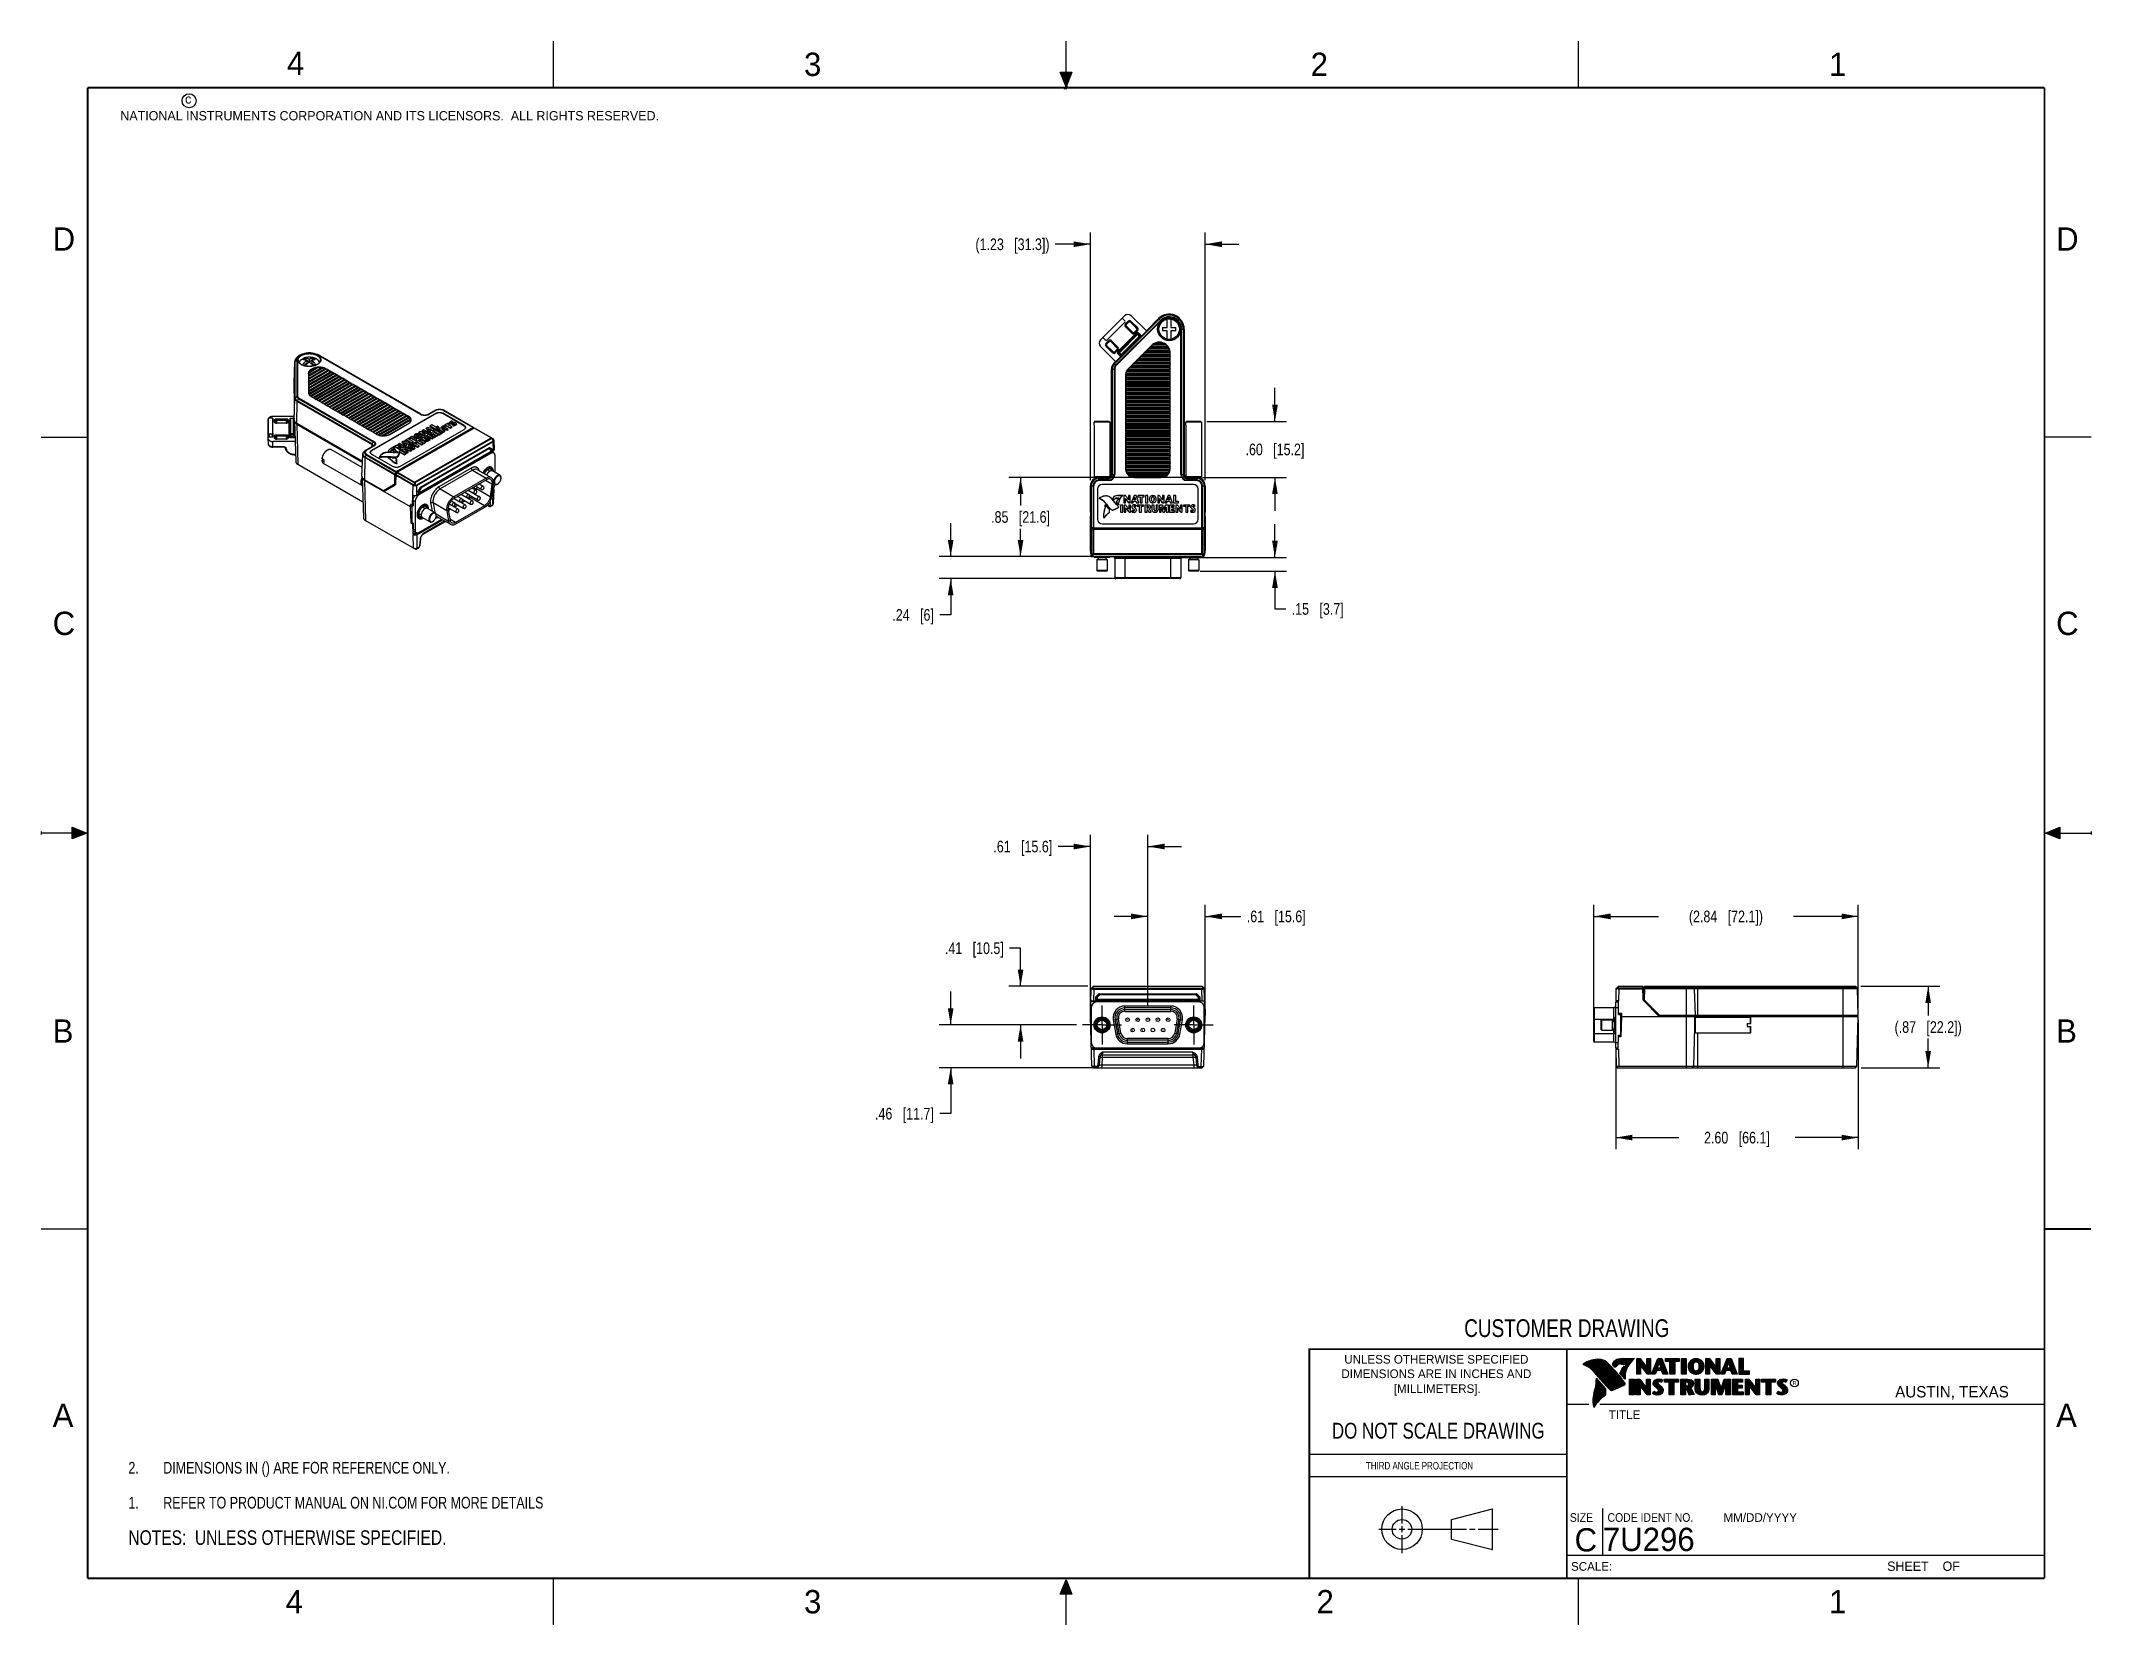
# Model space of a CAD drawing. Header units: inches. Extents: x 0 to 22, y 0 to 17.
import ezdxf

# ---------------------------------------------------------------- set-up
doc = ezdxf.new("R2010")
doc.units = ezdxf.units.IN
doc.header["$LTSCALE"] = 1.21
doc.header["$MEASUREMENT"] = 0
doc.linetypes.add('CENTER', pattern=[0.6, 0.375, -0.075, 0.075, -0.075])
doc.layers.get('0').update_dxf_attribs({"linetype": 'CONTINUOUS'})
for name, color, linetype in [('02___PRT_ALL_AXES', 7, 'CONTINUOUS'), ('DETAIL', 7, 'CONTINUOUS'), ('DIMENSIONS', 7, 'CONTINUOUS')]:
    doc.layers.add(name, color=color, linetype=linetype)
doc.styles.get("Standard").update_dxf_attribs({"font": 'txt', "width": 0.8})
doc.styles.add('TEXTSTYLE_2', font='txt')
doc.styles.add('TEXTSTYLE_3', font='txt', dxfattribs={"width": 0.9})
doc.dimstyles.new('DIMSTYLE_1', dxfattribs={"dimtxt": 0.125, "dimasz": 0.18, "dimexe": 0.125, "dimexo": 0.0625, "dimgap": 0.0625, "dimtad": 0, "dimtih": 1, "dimtoh": 1, "dimzin": 4, "dimdsep": 46, "dimtxsty": 'STANDARD', "dimblk": '_FILLED', "dimblk1": '_FILLED', "dimblk2": '_FILLED', "dimcen": 0.09, "dimadec": 0, "dimazin": 0, "dimtp": 0.001, "dimtm": 0.001, "dimtfac": 1, "dimtofl": 0, "dimtmove": 0, "dimatfit": 3, "dimldrblk": '_FILLED', "dimfxl": 1, "dimtolj": 1, "dimtzin": 4, "dimarcsym": 0})

msp = doc.modelspace()

# ---------------------------------------------------------------- texts
at = {"color": 2, "linetype": 'CONTINUOUS', "line_spacing_factor": 0.9}
for s, insert, char_height, width, attachment_point, style in [('4', (2.64, 16.887), 0.25, 0.25, 1, 'TEXTSTYLE_2'), ('3', (8.188, 16.875), 0.25, 0.25, 1, 'TEXTSTYLE_2'), ('2', (13.625, 16.875), 0.25, 0.25, 1, 'TEXTSTYLE_2'), ('1', (19.188, 16.875), 0.25, 0.25, 1, 'TEXTSTYLE_2'), ('c', (1.546, 16.428), 0.1, 0.1, 1, 'TEXTSTYLE_2'), ('NATIONAL INSTRUMENTS CORPORATION AND ITS LICENSORS.  ALL RIGHTS RESERVED.', (0.851, 16.248), 0.1, 7.3, 1, 'TEXTSTYLE_2'), ('D', (0.125, 15), 0.25, 0.25, 1, 'TEXTSTYLE_2'), ('D', (21.625, 15), 0.25, 0.25, 1, 'TEXTSTYLE_2'), ('C', (0.125, 10.875), 0.25, 0.25, 1, 'TEXTSTYLE_2'), ('C', (21.625, 10.875), 0.25, 0.25, 1, 'TEXTSTYLE_2'), ('B', (0.125, 6.5), 0.25, 0.25, 1, 'TEXTSTYLE_2'), ('B', (21.625, 6.5), 0.25, 0.25, 1, 'TEXTSTYLE_2'), ('UNLESS OTHERWISE SPECIFIED', (14.974, 2.898), 0.093, 2.418, 2, 'TEXTSTYLE_2'), ('DIMENSIONS ARE IN INCHES AND', (14.974, 2.743), 0.093, 2.604, 2, 'TEXTSTYLE_2'), ('[MILLIMETERS].', (14.984, 2.583), 0.093, 1.302, 2, 'TEXTSTYLE_2'), ('R', (18.797, 2.617), 0.0418, 0.04175, 1, 'TEXTSTYLE_2'), ('AUSTIN, TEXAS', (19.898, 2.564), 0.12158, 1.58049, 1, 'TEXTSTYLE_2'), ('A', (0.125, 2.375), 0.25, 0.25, 1, 'TEXTSTYLE_2'), ('TITLE', (16.824, 2.303), 0.093, 0.465, 1, 'TEXTSTYLE_2'), ('A', (21.625, 2.375), 0.25, 0.25, 1, 'TEXTSTYLE_2'), ('SIZE', (16.407, 1.2), 0.093, 0.3348, 1, 'TEXTSTYLE_3'), ('CODE IDENT NO.', (16.811, 1.2), 0.093, 1.1718, 1, 'TEXTSTYLE_3'), ('MM/DD/YYYY', (18.056, 1.2), 0.093, 0.93, 1, 'TEXTSTYLE_2'), ('SCALE:', (16.419, 0.675), 0.093, 0.558, 1, 'TEXTSTYLE_2'), ('SHEET    OF', (19.812, 0.681), 0.1, 1.1, 1, 'TEXTSTYLE_2'), ('4', (2.625, 0.375), 0.25, 0.25, 1, 'TEXTSTYLE_2'), ('3', (8.188, 0.375), 0.25, 0.25, 1, 'TEXTSTYLE_2'), ('2', (13.688, 0.375), 0.25, 0.25, 1, 'TEXTSTYLE_2'), ('1', (19.188, 0.375), 0.25, 0.25, 1, 'TEXTSTYLE_2')]:
    msp.add_mtext(s, dxfattribs=dict(at, insert=insert, char_height=char_height, width=width, attachment_point=attachment_point, style=style))
at = {"color": 7, "linetype": 'CONTINUOUS', "attachment_point": 2, "line_spacing_factor": 0.9}
for s, insert, char_height, width in [('CUSTOMER DRAWING', (16.374, 3.281), 0.19, 2.432), ('DO NOT SCALE DRAWING', (14.995, 2.17), 0.17, 2.72)]:
    msp.add_mtext(s, dxfattribs=dict(at, insert=insert, char_height=char_height, width=width))
at = {"color": 2, "linetype": 'CONTINUOUS', "insert": (14.218, 1.749), "char_height": 0.08, "width": 1.408, "attachment_point": 1, "line_spacing_factor": 0.9}
msp.add_mtext('THIRD ANGLE PROJECTION', dxfattribs=at)
at = {"color": 7, "linetype": 'CONTINUOUS', "char_height": 0.25, "line_spacing_factor": 0.9, "style": 'TEXTSTYLE_2'}
for s, insert, width, attachment_point in [('C', (16.578, 1.039), 0.25, 2), ('7U296', (16.761, 1.044), 1.25, 1)]:
    msp.add_mtext(s, dxfattribs=dict(at, insert=insert, width=width, attachment_point=attachment_point))

# ---------------------------------------------------------------- blocks, each defined once
blk = doc.blocks.new('CUSTOM_NOTE_BL0', base_point=(3.625, 1.312))
at = {"color": 2, "linetype": 'CONTINUOUS', "width": 0.8}
for s, p in [('1.', (0.938, 1.25)), ('REFER TO PRODUCT MANUAL ON NI.COM FOR MORE DETAILS', (1.312, 1.25))]:
    blk.add_text(s, height=0.125, dxfattribs=at).set_placement(p)
blk = doc.blocks.new('_FILLED')
at = {"color": 0, "linetype": 'BYBLOCK'}
blk.add_solid([(0, 0), (-1, 0.17), (-1, -0.17)], dxfattribs=at)
blk = doc.blocks.new('*D0')
at = {"layer": 'DIMENSIONS', "color": 2, "linetype": 'CONTINUOUS'}
for p, q in [((10.512, 7.264), (10.395, 7.264)), ((10.512, 6.855), (10.512, 7.264)), ((11.235, 6.855), (10.387, 6.855)), ((11.113, 6.44), (10.387, 6.44)), ((10.512, 6.44), (10.512, 6.08))]:
    blk.add_line(p, q, dxfattribs=at)
at = {"layer": 'DIMENSIONS', "color": 2, "linetype": 'CONTINUOUS', "xscale": 0.18, "yscale": 0.18, "zscale": 0.18}
for p, rotation in [((10.512, 6.855), 270), ((10.512, 6.44), 90)]:
    blk.add_blockref('_FILLED', p, dxfattribs=dict(at, rotation=rotation))
at = {"layer": 'DIMENSIONS', "color": 2, "linetype": 'CONTINUOUS', "insert": (10.332, 7.326), "char_height": 0.125, "width": 1.025, "attachment_point": 3, "line_spacing_factor": 0.9}
blk.add_mtext('.41{\\Ftxt.shx;\\W1.000000;\\H0.125000; }[10.5]', dxfattribs=at)
blk = doc.blocks.new('*D1')
at = {"layer": 'DIMENSIONS', "color": 2, "linetype": 'CONTINUOUS'}
for p, q in [((9.762, 6.44), (9.762, 6.8)), ((11.113, 6.44), (9.637, 6.44)), ((11.323, 5.981), (9.637, 5.981)), ((9.762, 5.981), (9.762, 5.488)), ((9.762, 5.488), (9.645, 5.488))]:
    blk.add_line(p, q, dxfattribs=at)
at = {"layer": 'DIMENSIONS', "color": 2, "linetype": 'CONTINUOUS', "xscale": 0.18, "yscale": 0.18, "zscale": 0.18}
for p, rotation in [((9.762, 6.44), 270), ((9.762, 5.981), 90)]:
    blk.add_blockref('_FILLED', p, dxfattribs=dict(at, rotation=rotation))
at = {"layer": 'DIMENSIONS', "color": 2, "linetype": 'CONTINUOUS', "insert": (9.582, 5.55), "char_height": 0.125, "width": 1.025, "attachment_point": 3, "line_spacing_factor": 0.9}
blk.add_mtext('.46{\\Ftxt.shx;\\W1.000000;\\H0.125000; }[11.7]', dxfattribs=at)
blk = doc.blocks.new('*D2')
at = {"layer": 'DIMENSIONS', "color": 2, "linetype": 'CONTINUOUS'}
for p, q in [((11.263, 6.593), (11.263, 8.48)), ((11.878, 6.649), (11.878, 8.48)), ((11.263, 8.355), (10.914, 8.355)), ((11.878, 8.355), (12.238, 8.355))]:
    blk.add_line(p, q, dxfattribs=at)
at = {"layer": 'DIMENSIONS', "color": 2, "linetype": 'CONTINUOUS', "xscale": 0.18, "yscale": 0.18, "zscale": 0.18}
blk.add_blockref('_FILLED', (11.263, 8.355), dxfattribs=at)
at = {"layer": 'DIMENSIONS', "color": 2, "linetype": 'CONTINUOUS', "xscale": 0.18, "yscale": 0.18, "zscale": 0.18, "rotation": 180}
blk.add_blockref('_FILLED', (11.878, 8.355), dxfattribs=at)
at = {"layer": 'DIMENSIONS', "color": 2, "linetype": 'CONTINUOUS', "insert": (10.852, 8.417), "char_height": 0.125, "width": 1.025, "attachment_point": 3, "line_spacing_factor": 0.9}
blk.add_mtext('.61{\\Ftxt.shx;\\W1.000000;\\H0.125000; }[15.6]', dxfattribs=at)
blk = doc.blocks.new('*D3')
at = {"layer": 'DIMENSIONS', "color": 2, "linetype": 'CONTINUOUS'}
for p, q in [((11.878, 6.649), (11.878, 7.73)), ((12.492, 6.593), (12.492, 7.73)), ((11.878, 7.605), (11.518, 7.605)), ((12.492, 7.605), (12.877, 7.605))]:
    blk.add_line(p, q, dxfattribs=at)
at = {"layer": 'DIMENSIONS', "color": 2, "linetype": 'CONTINUOUS', "xscale": 0.18, "yscale": 0.18, "zscale": 0.18}
blk.add_blockref('_FILLED', (11.878, 7.605), dxfattribs=at)
at = {"layer": 'DIMENSIONS', "color": 2, "linetype": 'CONTINUOUS', "xscale": 0.18, "yscale": 0.18, "zscale": 0.18, "rotation": 180}
blk.add_blockref('_FILLED', (12.492, 7.605), dxfattribs=at)
at = {"layer": 'DIMENSIONS', "color": 2, "linetype": 'CONTINUOUS', "insert": (12.94, 7.667), "char_height": 0.125, "width": 1.025, "attachment_point": 1, "line_spacing_factor": 0.9}
blk.add_mtext('.61{\\Ftxt.shx;\\W1.000000;\\H0.125000; }[15.6]', dxfattribs=at)
blk = doc.blocks.new('*D4')
at = {"layer": 'DIMENSIONS', "color": 2, "linetype": 'CONTINUOUS'}
for p, q in [((16.663, 6.562), (16.663, 7.73)), ((19.502, 6.618), (19.502, 7.73)), ((16.663, 7.605), (17.357, 7.605)), ((19.502, 7.605), (18.807, 7.605))]:
    blk.add_line(p, q, dxfattribs=at)
at = {"layer": 'DIMENSIONS', "color": 2, "linetype": 'CONTINUOUS', "xscale": 0.18, "yscale": 0.18, "zscale": 0.18, "rotation": 180}
blk.add_blockref('_FILLED', (16.663, 7.605), dxfattribs=at)
at = {"layer": 'DIMENSIONS', "color": 2, "linetype": 'CONTINUOUS', "xscale": 0.18, "yscale": 0.18, "zscale": 0.18}
blk.add_blockref('_FILLED', (19.502, 7.605), dxfattribs=at)
at = {"layer": 'DIMENSIONS', "color": 2, "linetype": 'CONTINUOUS', "insert": (18.082, 7.667), "char_height": 0.125, "width": 1.325, "attachment_point": 2, "line_spacing_factor": 0.9}
blk.add_mtext('(2.84{\\Ftxt.shx;\\W1.000000;\\H0.125000; }[72.1])', dxfattribs=at)
blk = doc.blocks.new('*D5')
at = {"layer": 'DIMENSIONS', "color": 2, "linetype": 'CONTINUOUS'}
for p, q in [((19.529, 6.855), (20.377, 6.855)), ((20.252, 6.855), (20.252, 6.543)), ((20.252, 5.981), (20.252, 6.293)), ((19.533, 5.981), (20.377, 5.981))]:
    blk.add_line(p, q, dxfattribs=at)
at = {"layer": 'DIMENSIONS', "color": 2, "linetype": 'CONTINUOUS', "xscale": 0.18, "yscale": 0.18, "zscale": 0.18}
for p, rotation in [((20.252, 6.855), 90), ((20.252, 5.981), 270)]:
    blk.add_blockref('_FILLED', p, dxfattribs=dict(at, rotation=rotation))
at = {"layer": 'DIMENSIONS', "color": 2, "linetype": 'CONTINUOUS', "insert": (20.252, 6.48), "char_height": 0.125, "width": 1.225, "attachment_point": 2, "line_spacing_factor": 0.9}
blk.add_mtext('(.87{\\Ftxt.shx;\\W1.000000;\\H0.125000; }[22.2])', dxfattribs=at)
blk = doc.blocks.new('*D6')
at = {"layer": 'DIMENSIONS', "color": 2, "linetype": 'CONTINUOUS'}
for p, q in [((19.502, 6.493), (19.502, 5.106)), ((16.899, 6.19), (16.899, 5.106)), ((16.899, 5.231), (17.575, 5.231)), ((19.502, 5.231), (18.825, 5.231))]:
    blk.add_line(p, q, dxfattribs=at)
at = {"layer": 'DIMENSIONS', "color": 2, "linetype": 'CONTINUOUS', "xscale": 0.18, "yscale": 0.18, "zscale": 0.18, "rotation": 180}
blk.add_blockref('_FILLED', (16.899, 5.231), dxfattribs=at)
at = {"layer": 'DIMENSIONS', "color": 2, "linetype": 'CONTINUOUS', "xscale": 0.18, "yscale": 0.18, "zscale": 0.18}
blk.add_blockref('_FILLED', (19.502, 5.231), dxfattribs=at)
at = {"layer": 'DIMENSIONS', "color": 2, "linetype": 'CONTINUOUS', "insert": (18.2, 5.293), "char_height": 0.125, "width": 1.125, "attachment_point": 2, "line_spacing_factor": 0.9}
blk.add_mtext('2.60{\\Ftxt.shx;\\W1.000000;\\H0.125000; }[66.1]', dxfattribs=at)
blk = doc.blocks.new('*D7')
at = {"layer": 'DIMENSIONS', "color": 2, "linetype": 'CONTINUOUS'}
for p, q in [((13.242, 11.456), (13.242, 11.816)), ((11.524, 11.456), (13.367, 11.456)), ((12.441, 11.311), (13.367, 11.311)), ((13.242, 11.311), (13.242, 10.905)), ((13.242, 10.905), (13.359, 10.905))]:
    blk.add_line(p, q, dxfattribs=at)
at = {"layer": 'DIMENSIONS', "color": 2, "linetype": 'CONTINUOUS', "xscale": 0.18, "yscale": 0.18, "zscale": 0.18}
for p, rotation in [((13.242, 11.456), 270), ((13.242, 11.311), 90)]:
    blk.add_blockref('_FILLED', p, dxfattribs=dict(at, rotation=rotation))
at = {"layer": 'DIMENSIONS', "color": 2, "linetype": 'CONTINUOUS', "insert": (13.422, 10.967), "char_height": 0.125, "width": 0.925, "attachment_point": 1, "line_spacing_factor": 0.9}
blk.add_mtext('.15{\\Ftxt.shx;\\W1.000000;\\H0.125000; }[3.7]', dxfattribs=at)
blk = doc.blocks.new('*D8')
at = {"layer": 'DIMENSIONS', "color": 2, "linetype": 'CONTINUOUS'}
for p, q in [((9.762, 11.466), (9.762, 11.826)), ((11.268, 11.466), (9.637, 11.466)), ((11.569, 11.23), (9.637, 11.23)), ((9.762, 11.23), (9.762, 10.841)), ((9.762, 10.841), (9.645, 10.841))]:
    blk.add_line(p, q, dxfattribs=at)
at = {"layer": 'DIMENSIONS', "color": 2, "linetype": 'CONTINUOUS', "xscale": 0.18, "yscale": 0.18, "zscale": 0.18}
for p, rotation in [((9.762, 11.466), 270), ((9.762, 11.23), 90)]:
    blk.add_blockref('_FILLED', p, dxfattribs=dict(at, rotation=rotation))
at = {"layer": 'DIMENSIONS', "color": 2, "linetype": 'CONTINUOUS', "insert": (9.582, 10.903), "char_height": 0.125, "width": 0.725, "attachment_point": 3, "line_spacing_factor": 0.9}
blk.add_mtext('.24{\\Ftxt.shx;\\W1.000000;\\H0.125000; }[6]', dxfattribs=at)
blk = doc.blocks.new('*D9')
at = {"layer": 'DIMENSIONS', "color": 2, "linetype": 'CONTINUOUS'}
for p, q in [((13.242, 12.916), (13.242, 13.276)), ((12.511, 12.916), (13.367, 12.916)), ((12.464, 12.317), (13.367, 12.317)), ((13.242, 12.317), (13.242, 11.957))]:
    blk.add_line(p, q, dxfattribs=at)
at = {"layer": 'DIMENSIONS', "color": 2, "linetype": 'CONTINUOUS', "xscale": 0.18, "yscale": 0.18, "zscale": 0.18}
for p, rotation in [((13.242, 12.916), 270), ((13.242, 12.317), 90)]:
    blk.add_blockref('_FILLED', p, dxfattribs=dict(at, rotation=rotation))
at = {"layer": 'DIMENSIONS', "color": 2, "linetype": 'CONTINUOUS', "insert": (13.242, 12.679), "char_height": 0.125, "width": 1.025, "attachment_point": 2, "line_spacing_factor": 0.9}
blk.add_mtext('.60{\\Ftxt.shx;\\W1.000000;\\H0.125000; }[15.2]', dxfattribs=at)
blk = doc.blocks.new('*D10')
at = {"layer": 'DIMENSIONS', "color": 2, "linetype": 'CONTINUOUS'}
for p, q in [((12.234, 12.317), (10.387, 12.317)), ((10.512, 12.317), (10.512, 12.016)), ((10.512, 11.466), (10.512, 11.766)), ((11.268, 11.466), (10.387, 11.466))]:
    blk.add_line(p, q, dxfattribs=at)
at = {"layer": 'DIMENSIONS', "color": 2, "linetype": 'CONTINUOUS', "xscale": 0.18, "yscale": 0.18, "zscale": 0.18}
for p, rotation in [((10.512, 12.317), 90), ((10.512, 11.466), 270)]:
    blk.add_blockref('_FILLED', p, dxfattribs=dict(at, rotation=rotation))
at = {"layer": 'DIMENSIONS', "color": 2, "linetype": 'CONTINUOUS', "insert": (10.512, 11.954), "char_height": 0.125, "width": 1.025, "attachment_point": 2, "line_spacing_factor": 0.9}
blk.add_mtext('.85{\\Ftxt.shx;\\W1.000000;\\H0.125000; }[21.6]', dxfattribs=at)
blk = doc.blocks.new('*D11')
at = {"layer": 'DIMENSIONS', "color": 2, "linetype": 'CONTINUOUS'}
for p, q in [((11.262, 14.819), (10.885, 14.819)), ((11.262, 12.288), (11.262, 14.944)), ((12.493, 12.288), (12.493, 14.944)), ((12.493, 14.819), (12.853, 14.819))]:
    blk.add_line(p, q, dxfattribs=at)
at = {"layer": 'DIMENSIONS', "color": 2, "linetype": 'CONTINUOUS', "xscale": 0.18, "yscale": 0.18, "zscale": 0.18}
blk.add_blockref('_FILLED', (11.262, 14.819), dxfattribs=at)
at = {"layer": 'DIMENSIONS', "color": 2, "linetype": 'CONTINUOUS', "xscale": 0.18, "yscale": 0.18, "zscale": 0.18, "rotation": 180}
blk.add_blockref('_FILLED', (12.493, 14.819), dxfattribs=at)
at = {"layer": 'DIMENSIONS', "color": 2, "linetype": 'CONTINUOUS', "insert": (10.823, 14.881), "char_height": 0.125, "width": 1.325, "attachment_point": 3, "line_spacing_factor": 0.9}
blk.add_mtext('(1.23{\\Ftxt.shx;\\W1.000000;\\H0.125000; }[31.3])', dxfattribs=at)
blk = doc.blocks.new('NOTES_HEADER_BL1', base_point=(3.1215, 0.9375))
at = {"layer": 'DETAIL', "color": 2, "linetype": 'CONTINUOUS', "width": 0.8}
blk.add_text('NOTES:  UNLESS OTHERWISE SPECIFIED.', height=0.156, dxfattribs=at).set_placement((0.9375, 0.8595))
blk = doc.blocks.new('DIMS_REF_BL2', base_point=(3.125, 1.687))
at = {"layer": 'DETAIL', "color": 2, "linetype": 'CONTINUOUS', "width": 0.8}
for s, p in [('2.', (0.938, 1.625)), ('DIMENSIONS IN () ARE FOR REFERENCE ONLY.', (1.312, 1.625))]:
    blk.add_text(s, height=0.125, dxfattribs=at).set_placement(p)

# ---------------------------------------------------------------- dimensions: what is measured, and where the dimension line sits
at = {"layer": 'DIMENSIONS', "color": 2, "linetype": 'CONTINUOUS'}
for base, p1, p2, picture, middle in [((12.493, 14.819), (11.262, 12.226), (12.493, 12.226), '*D11', (10.16, 14.819)), ((19.502, 7.605), (16.663, 6.499), (19.502, 6.556), '*D4', (18.082, 7.605))]:
    dim = msp.add_linear_dim(base=base, p1=p1, p2=p2, text='(<>)', dimstyle='DIMSTYLE_1', dxfattribs=at)
    dim.commit()
    dim.dimension.update_dxf_attribs({"geometry": picture, "text_midpoint": middle, "dimtype": 160})
for base, p1, p2, angle, picture, middle in [((13.242, 12.317), (12.448, 12.916), (12.402, 12.317), 270, '*D9', (13.242, 12.616)), ((10.512, 11.466), (12.297, 12.317), (11.33, 11.466), 270, '*D10', (10.512, 11.891)), ((9.762, 11.466), (11.632, 11.23), (11.33, 11.466), 90, '*D8', (9.22, 10.841)), ((13.242, 11.456), (12.3781, 11.3108), (11.4616, 11.456), 90, '*D7', (13.8845, 10.9049)), ((11.2635, 8.3547), (11.8777, 6.5863), (11.2635, 6.5307), 180, '*D2', (10.3394, 8.3547)), ((10.5124, 6.4402), (11.2976, 6.8547), (11.1758, 6.4402), 270, '*D0', (9.8199, 7.2637)), ((9.762, 5.981), (11.176, 6.44), (11.386, 5.981), 270, '*D1', (9.07, 5.488))]:
    dim = msp.add_linear_dim(base=base, p1=p1, p2=p2, angle=angle, dimstyle='DIMSTYLE_1', dxfattribs=at)
    dim.commit()
    dim.dimension.update_dxf_attribs({"geometry": picture, "text_midpoint": middle, "dimtype": 160})
for base, p1, p2, picture, middle in [((12.492, 7.605), (11.878, 6.586), (12.492, 6.531), '*D3', (13.452, 7.605)), ((19.502, 5.231), (16.899, 6.252), (19.502, 6.556), '*D6', (18.2, 5.231))]:
    dim = msp.add_linear_dim(base=base, p1=p1, p2=p2, dimstyle='DIMSTYLE_1', dxfattribs=at)
    dim.commit()
    dim.dimension.update_dxf_attribs({"geometry": picture, "text_midpoint": middle, "dimtype": 160})
dim = msp.add_linear_dim(base=(20.252, 6.855), p1=(19.471, 5.981), p2=(19.467, 6.855), angle=90, text='(<>)', dimstyle='DIMSTYLE_1', dxfattribs=at)
dim.commit()
dim.dimension.update_dxf_attribs({"geometry": '*D5', "text_midpoint": (20.252, 6.418), "dimtype": 160})

# ---------------------------------------------------------------- hatches: boundary and pattern name
at = {"linetype": 'CONTINUOUS'}
for points in [[(11, 16.51), (10.938, 16.666), (11.062, 16.666)], [(0.334, 8.562), (0.49, 8.5), (0.334, 8.438)], [(21.666, 8.562), (21.666, 8.438), (21.51, 8.5)], [(10.938, 0.329), (11, 0.485), (11.062, 0.329)]]:
    msp.add_hatch(color=2, dxfattribs=at).paths.add_polyline_path(points)

# ---------------------------------------------------------------- linework, layer by layer
at = {"color": 2, "linetype": 'CONTINUOUS'}
for p, q in [((5.5, 16.5), (5.5, 17)), ((11, 16.485), (11, 17)), ((16.5, 16.5), (16.5, 17)), ((11, 16.51), (10.938, 16.666)), ((10.938, 16.666), (11.062, 16.666)), ((11.015, 16.515), (10.985, 16.485)), ((10.985, 16.485), (11, 16.515)), ((11.062, 16.666), (11, 16.51)), ((11, 16.485), (11.015, 16.515)), ((0, 12.75), (0.5, 12.75)), ((22, 12.75), (21.5, 12.75)), ((0, 8.515), (0, 8.485)), ((0.49, 8.5), (0, 8.5)), ((0.334, 8.438), (0.334, 8.562)), ((0.334, 8.562), (0.49, 8.5)), ((0.49, 8.5), (0.334, 8.438)), ((21.51, 8.5), (21.666, 8.562)), ((21.51, 8.5), (22, 8.5)), ((21.666, 8.438), (21.51, 8.5)), ((21.666, 8.562), (21.666, 8.438)), ((22, 8.515), (22, 8.485)), ((0, 4.25), (0.5, 4.25)), ((16.375, 2.96), (21.5, 2.96)), ((16.558, 2.796), (16.558, 2.799)), ((16.565, 2.794), (16.565, 2.803)), ((16.571, 2.791), (16.571, 2.808)), ((16.578, 2.788), (16.578, 2.812)), ((16.585, 2.785), (16.585, 2.815)), ((16.592, 2.781), (16.592, 2.819)), ((16.599, 2.778), (16.599, 2.822)), ((16.606, 2.774), (16.606, 2.825)), ((16.612, 2.77), (16.612, 2.828)), ((16.619, 2.765), (16.619, 2.83)), ((16.626, 2.76), (16.626, 2.832)), ((16.633, 2.755), (16.633, 2.835)), ((16.64, 2.749), (16.64, 2.837)), ((16.647, 2.743), (16.647, 2.839)), ((16.653, 2.737), (16.653, 2.84)), ((16.66, 2.729), (16.66, 2.842)), ((16.667, 2.722), (16.667, 2.844)), ((16.674, 2.715), (16.674, 2.845)), ((16.681, 2.707), (16.681, 2.846)), ((16.687, 2.699), (16.687, 2.847)), ((16.794, 2.533), (16.692, 2.649)), ((16.694, 2.692), (16.694, 2.847)), ((16.701, 2.684), (16.701, 2.847)), ((16.708, 2.676), (16.708, 2.847)), ((16.715, 2.669), (16.715, 2.847)), ((16.722, 2.661), (16.722, 2.846)), ((16.728, 2.653), (16.728, 2.846)), ((16.735, 2.645), (16.735, 2.844)), ((16.742, 2.637), (16.742, 2.843)), ((16.749, 2.629), (16.749, 2.842)), ((16.756, 2.62), (16.756, 2.84)), ((16.763, 2.612), (16.763, 2.838)), ((16.769, 2.605), (16.769, 2.835)), ((16.776, 2.597), (16.776, 2.832)), ((16.783, 2.589), (16.783, 2.828)), ((16.79, 2.581), (16.79, 2.824)), ((16.797, 2.574), (16.797, 2.819)), ((16.804, 2.567), (16.804, 2.814)), ((16.81, 2.559), (16.81, 2.807)), ((16.817, 2.552), (16.817, 2.8)), ((16.824, 2.545), (16.824, 2.792)), ((16.831, 2.538), (16.831, 2.785)), ((16.838, 2.531), (16.838, 2.778)), ((16.844, 2.526), (16.844, 2.771)), ((16.851, 2.523), (16.851, 2.764)), ((16.858, 2.522), (16.858, 2.757)), ((16.886, 2.766), (16.863, 2.794)), ((16.865, 2.524), (16.865, 2.749)), ((16.888, 2.772), (16.868, 2.795)), ((16.872, 2.791), (16.872, 2.809)), ((16.872, 2.527), (16.872, 2.742)), ((16.879, 2.783), (16.879, 2.821)), ((16.879, 2.53), (16.879, 2.735)), ((16.885, 2.775), (16.885, 2.828)), ((16.885, 2.533), (16.885, 2.727)), ((16.892, 2.775), (16.892, 2.833)), ((16.892, 2.536), (16.892, 2.719)), ((16.899, 2.779), (16.899, 2.837)), ((16.899, 2.539), (16.899, 2.71)), ((16.906, 2.784), (16.906, 2.841)), ((16.906, 2.542), (16.906, 2.702)), ((16.913, 2.79), (16.913, 2.844)), ((16.913, 2.545), (16.913, 2.694)), ((16.92, 2.797), (16.92, 2.846)), ((16.92, 2.548), (16.92, 2.686)), ((16.926, 2.802), (16.926, 2.848)), ((16.926, 2.551), (16.926, 2.677)), ((16.933, 2.805), (16.933, 2.849)), ((16.933, 2.554), (16.933, 2.669)), ((16.94, 2.808), (16.94, 2.85)), ((16.94, 2.557), (16.94, 2.661)), ((16.962, 2.68), (16.943, 2.701)), ((16.947, 2.808), (16.947, 2.851)), ((16.947, 2.561), (16.947, 2.653)), ((16.965, 2.683), (16.949, 2.701)), ((16.954, 2.807), (16.954, 2.852)), ((16.954, 2.696), (16.954, 2.711)), ((16.954, 2.564), (16.954, 2.644)), ((16.961, 2.805), (16.961, 2.852)), ((16.961, 2.688), (16.961, 2.727)), ((16.967, 2.803), (16.967, 2.853)), ((16.967, 2.68), (16.967, 2.744)), ((16.974, 2.803), (16.974, 2.854)), ((16.974, 2.672), (16.974, 2.757)), ((16.981, 2.802), (16.981, 2.854)), ((16.981, 2.664), (16.981, 2.763)), ((16.984, 2.859), (17.1, 2.861)), ((16.984, 2.854), (17.087, 2.856)), ((16.988, 2.802), (16.988, 2.854)), ((16.988, 2.656), (16.988, 2.767)), ((16.995, 2.802), (16.995, 2.854)), ((16.995, 2.675), (16.995, 2.768)), ((16.999, 2.637), (16.995, 2.642)), ((17.002, 2.801), (17.002, 2.854)), ((17.002, 2.719), (17.002, 2.769)), ((17.008, 2.796), (17.008, 2.855)), ((17.008, 2.739), (17.008, 2.77)), ((17.015, 2.755), (17.015, 2.855)), ((17.022, 2.769), (17.022, 2.855)), ((17.029, 2.782), (17.029, 2.855)), ((17.036, 2.793), (17.036, 2.855)), ((17.042, 2.804), (17.042, 2.855)), ((17.049, 2.813), (17.049, 2.855)), ((17.056, 2.822), (17.056, 2.855)), ((17.063, 2.83), (17.063, 2.855)), ((17.07, 2.838), (17.07, 2.855)), ((17.077, 2.845), (17.077, 2.856)), ((17.124, 2.859), (17.161, 2.859)), ((17.124, 2.691), (17.124, 2.859)), ((17.164, 2.691), (17.124, 2.691)), ((17.129, 2.854), (17.158, 2.854)), ((17.129, 2.696), (17.129, 2.854)), ((17.159, 2.696), (17.129, 2.696)), ((17.138, 2.696), (17.138, 2.854)), ((17.145, 2.696), (17.145, 2.854)), ((17.151, 2.696), (17.151, 2.854)), ((17.158, 2.854), (17.238, 2.749)), ((17.159, 2.804), (17.158, 2.854)), ((17.242, 2.696), (17.159, 2.804)), ((17.159, 2.804), (17.159, 2.696)), ((17.161, 2.859), (17.233, 2.764)), ((17.239, 2.691), (17.164, 2.79)), ((17.164, 2.79), (17.164, 2.691)), ((17.165, 2.797), (17.165, 2.846)), ((17.171, 2.788), (17.171, 2.837)), ((17.178, 2.779), (17.178, 2.828)), ((17.185, 2.77), (17.185, 2.82)), ((17.191, 2.762), (17.191, 2.811)), ((17.198, 2.753), (17.198, 2.802)), ((17.205, 2.744), (17.205, 2.793)), ((17.211, 2.736), (17.211, 2.784)), ((17.218, 2.727), (17.218, 2.776)), ((17.225, 2.718), (17.225, 2.767)), ((17.232, 2.71), (17.232, 2.758)), ((17.233, 2.859), (17.273, 2.859)), ((17.233, 2.764), (17.233, 2.859)), ((17.238, 2.854), (17.268, 2.854)), ((17.238, 2.749), (17.238, 2.854)), ((17.238, 2.701), (17.238, 2.749)), ((17.273, 2.691), (17.239, 2.691)), ((17.268, 2.696), (17.242, 2.696)), ((17.245, 2.696), (17.245, 2.854)), ((17.252, 2.696), (17.252, 2.854)), ((17.258, 2.696), (17.258, 2.854)), ((17.265, 2.696), (17.265, 2.854)), ((17.268, 2.854), (17.268, 2.696)), ((17.273, 2.859), (17.273, 2.691)), ((17.283, 2.692), (17.352, 2.859)), ((17.323, 2.692), (17.283, 2.692)), ((17.29, 2.696), (17.355, 2.854)), ((17.319, 2.696), (17.29, 2.696)), ((17.298, 2.696), (17.298, 2.716)), ((17.305, 2.696), (17.305, 2.732)), ((17.312, 2.696), (17.312, 2.749)), ((17.318, 2.696), (17.318, 2.765)), ((17.336, 2.736), (17.319, 2.696)), ((17.339, 2.732), (17.323, 2.692)), ((17.325, 2.71), (17.325, 2.781)), ((17.332, 2.727), (17.332, 2.798)), ((17.394, 2.736), (17.336, 2.736)), ((17.338, 2.736), (17.338, 2.814)), ((17.39, 2.732), (17.339, 2.732)), ((17.341, 2.753), (17.362, 2.823)), ((17.389, 2.753), (17.341, 2.753)), ((17.345, 2.767), (17.345, 2.83)), ((17.345, 2.736), (17.345, 2.753)), ((17.347, 2.758), (17.366, 2.818)), ((17.383, 2.758), (17.347, 2.758)), ((17.352, 2.859), (17.394, 2.859)), ((17.352, 2.788), (17.352, 2.847)), ((17.352, 2.736), (17.352, 2.753)), ((17.355, 2.854), (17.39, 2.854)), ((17.358, 2.81), (17.358, 2.854)), ((17.358, 2.736), (17.358, 2.753)), ((17.362, 2.823), (17.37, 2.823)), ((17.365, 2.823), (17.365, 2.854)), ((17.365, 2.736), (17.365, 2.753)), ((17.366, 2.818), (17.366, 2.818)), ((17.366, 2.818), (17.383, 2.758)), ((17.37, 2.823), (17.389, 2.753)), ((17.372, 2.817), (17.372, 2.854)), ((17.372, 2.736), (17.372, 2.753)), ((17.378, 2.792), (17.378, 2.854)), ((17.378, 2.736), (17.378, 2.753)), ((17.385, 2.768), (17.385, 2.854)), ((17.385, 2.736), (17.385, 2.753)), ((17.39, 2.854), (17.45, 2.696)), ((17.404, 2.692), (17.39, 2.732)), ((17.392, 2.736), (17.392, 2.851)), ((17.394, 2.859), (17.457, 2.692)), ((17.407, 2.696), (17.394, 2.736)), ((17.398, 2.723), (17.398, 2.833)), ((17.457, 2.692), (17.404, 2.692)), ((17.405, 2.703), (17.405, 2.816)), ((17.45, 2.696), (17.407, 2.696)), ((17.412, 2.696), (17.412, 2.798)), ((17.418, 2.696), (17.418, 2.781)), ((17.425, 2.696), (17.425, 2.763)), ((17.432, 2.696), (17.432, 2.745)), ((17.433, 2.859), (17.58, 2.859)), ((17.433, 2.828), (17.433, 2.859)), ((17.481, 2.828), (17.433, 2.828)), ((17.438, 2.854), (17.575, 2.854)), ((17.438, 2.833), (17.438, 2.854)), ((17.486, 2.833), (17.438, 2.833)), ((17.438, 2.696), (17.438, 2.728)), ((17.445, 2.833), (17.445, 2.854)), ((17.445, 2.696), (17.445, 2.71)), ((17.452, 2.833), (17.452, 2.854)), ((17.458, 2.833), (17.458, 2.854)), ((17.465, 2.833), (17.465, 2.854)), ((17.472, 2.833), (17.472, 2.854)), ((17.479, 2.833), (17.479, 2.854)), ((17.481, 2.692), (17.481, 2.828)), ((17.532, 2.692), (17.481, 2.692)), ((17.486, 2.833), (17.485, 2.854)), ((17.486, 2.696), (17.486, 2.833)), ((17.527, 2.696), (17.486, 2.696)), ((17.492, 2.696), (17.492, 2.854)), ((17.499, 2.696), (17.499, 2.854)), ((17.505, 2.696), (17.505, 2.854)), ((17.512, 2.696), (17.512, 2.854)), ((17.519, 2.696), (17.519, 2.854)), ((17.527, 2.833), (17.525, 2.854)), ((17.575, 2.833), (17.527, 2.833)), ((17.527, 2.833), (17.527, 2.696)), ((17.532, 2.833), (17.532, 2.854)), ((17.58, 2.828), (17.532, 2.828)), ((17.532, 2.828), (17.532, 2.692)), ((17.539, 2.833), (17.539, 2.854)), ((17.545, 2.833), (17.545, 2.854)), ((17.552, 2.833), (17.552, 2.854)), ((17.559, 2.833), (17.559, 2.854)), ((17.565, 2.833), (17.565, 2.854)), ((17.572, 2.833), (17.572, 2.854)), ((17.575, 2.854), (17.575, 2.833)), ((17.58, 2.859), (17.58, 2.828)), ((17.606, 2.859), (17.656, 2.859)), ((17.606, 2.692), (17.606, 2.859)), ((17.656, 2.692), (17.606, 2.692)), ((17.611, 2.854), (17.652, 2.854)), ((17.611, 2.696), (17.611, 2.854)), ((17.652, 2.696), (17.611, 2.696)), ((17.619, 2.696), (17.619, 2.854)), ((17.625, 2.696), (17.625, 2.854)), ((17.632, 2.696), (17.632, 2.854)), ((17.639, 2.696), (17.639, 2.854)), ((17.645, 2.696), (17.645, 2.854)), ((17.652, 2.854), (17.652, 2.696)), ((17.656, 2.859), (17.656, 2.692)), ((17.685, 2.787), (17.686, 2.79)), ((17.685, 2.784), (17.685, 2.787)), ((17.685, 2.78), (17.685, 2.784)), ((17.685, 2.777), (17.685, 2.78)), ((17.685, 2.774), (17.685, 2.777)), ((17.685, 2.77), (17.685, 2.774)), ((17.685, 2.767), (17.685, 2.77)), ((17.686, 2.763), (17.685, 2.767)), ((17.686, 2.793), (17.687, 2.796)), ((17.686, 2.79), (17.686, 2.793)), ((17.686, 2.76), (17.686, 2.763)), ((17.687, 2.757), (17.686, 2.76)), ((17.687, 2.796), (17.688, 2.799)), ((17.688, 2.753), (17.687, 2.757)), ((17.688, 2.802), (17.689, 2.805)), ((17.688, 2.799), (17.688, 2.802)), ((17.689, 2.75), (17.688, 2.753)), ((17.689, 2.805), (17.69, 2.808)), ((17.69, 2.747), (17.689, 2.75)), ((17.69, 2.808), (17.692, 2.811)), ((17.691, 2.744), (17.69, 2.808)), ((17.691, 2.744), (17.69, 2.747)), ((17.692, 2.741), (17.691, 2.744)), ((17.692, 2.811), (17.693, 2.813)), ((17.693, 2.738), (17.692, 2.741)), ((17.693, 2.813), (17.694, 2.816)), ((17.694, 2.735), (17.693, 2.738)), ((17.694, 2.816), (17.696, 2.819)), ((17.696, 2.733), (17.694, 2.735)), ((17.696, 2.819), (17.697, 2.821)), ((17.697, 2.73), (17.696, 2.733)), ((17.697, 2.821), (17.699, 2.824)), ((17.697, 2.73), (17.697, 2.821)), ((17.699, 2.728), (17.697, 2.73)), ((17.699, 2.824), (17.701, 2.826)), ((17.7, 2.725), (17.699, 2.728)), ((17.702, 2.723), (17.7, 2.725)), ((17.701, 2.826), (17.703, 2.828)), ((17.704, 2.72), (17.702, 2.723)), ((17.703, 2.828), (17.705, 2.831)), ((17.704, 2.72), (17.705, 2.831)), ((17.706, 2.718), (17.704, 2.72)), ((17.705, 2.831), (17.707, 2.833)), ((17.708, 2.716), (17.706, 2.718)), ((17.707, 2.833), (17.709, 2.835)), ((17.71, 2.714), (17.708, 2.716)), ((17.709, 2.835), (17.711, 2.837)), ((17.71, 2.714), (17.711, 2.837)), ((17.712, 2.712), (17.71, 2.714)), ((17.711, 2.837), (17.714, 2.839)), ((17.715, 2.71), (17.712, 2.712)), ((17.714, 2.839), (17.716, 2.841)), ((17.717, 2.708), (17.715, 2.71)), ((17.716, 2.841), (17.719, 2.843)), ((17.717, 2.708), (17.719, 2.843)), ((17.719, 2.707), (17.717, 2.708)), ((17.719, 2.843), (17.721, 2.844)), ((17.722, 2.705), (17.719, 2.707)), ((17.721, 2.844), (17.724, 2.846)), ((17.725, 2.704), (17.722, 2.705)), ((17.724, 2.846), (17.726, 2.847)), ((17.725, 2.704), (17.724, 2.846)), ((17.727, 2.702), (17.725, 2.704)), ((17.726, 2.847), (17.729, 2.849)), ((17.727, 2.79), (17.728, 2.792)), ((17.727, 2.788), (17.727, 2.79)), ((17.727, 2.786), (17.727, 2.788)), ((17.727, 2.783), (17.727, 2.786)), ((17.727, 2.781), (17.727, 2.783)), ((17.727, 2.779), (17.727, 2.781)), ((17.727, 2.777), (17.727, 2.779)), ((17.727, 2.774), (17.727, 2.777)), ((17.727, 2.772), (17.727, 2.774)), ((17.727, 2.77), (17.727, 2.772)), ((17.727, 2.767), (17.727, 2.77)), ((17.727, 2.765), (17.727, 2.767)), ((17.727, 2.763), (17.727, 2.765)), ((17.728, 2.761), (17.727, 2.763)), ((17.73, 2.701), (17.727, 2.702)), ((17.728, 2.796), (17.729, 2.798)), ((17.728, 2.794), (17.728, 2.796)), ((17.728, 2.792), (17.728, 2.794)), ((17.728, 2.758), (17.728, 2.761)), ((17.728, 2.756), (17.728, 2.758)), ((17.729, 2.754), (17.728, 2.756)), ((17.729, 2.849), (17.731, 2.85)), ((17.729, 2.802), (17.73, 2.803)), ((17.729, 2.8), (17.729, 2.802)), ((17.729, 2.798), (17.729, 2.8)), ((17.729, 2.752), (17.729, 2.754)), ((17.73, 2.75), (17.729, 2.752)), ((17.73, 2.805), (17.731, 2.807)), ((17.73, 2.803), (17.73, 2.805)), ((17.73, 2.748), (17.73, 2.75)), ((17.731, 2.747), (17.73, 2.748)), ((17.73, 2.701), (17.73, 2.747)), ((17.733, 2.7), (17.73, 2.701)), ((17.731, 2.85), (17.734, 2.851)), ((17.731, 2.807), (17.731, 2.85)), ((17.731, 2.807), (17.732, 2.808)), ((17.731, 2.745), (17.731, 2.747)), ((17.732, 2.743), (17.731, 2.745)), ((17.732, 2.81), (17.733, 2.812)), ((17.732, 2.808), (17.732, 2.81)), ((17.732, 2.741), (17.732, 2.743)), ((17.733, 2.74), (17.732, 2.741)), ((17.733, 2.812), (17.734, 2.813)), ((17.734, 2.738), (17.733, 2.74)), ((17.736, 2.699), (17.733, 2.7)), ((17.734, 2.851), (17.737, 2.852)), ((17.734, 2.813), (17.735, 2.815)), ((17.735, 2.737), (17.734, 2.738)), ((17.735, 2.816), (17.736, 2.818)), ((17.735, 2.815), (17.735, 2.816)), ((17.736, 2.735), (17.735, 2.737)), ((17.736, 2.818), (17.737, 2.819)), ((17.736, 2.734), (17.736, 2.735)), ((17.737, 2.732), (17.736, 2.734)), ((17.739, 2.698), (17.736, 2.699)), ((17.737, 2.852), (17.74, 2.853)), ((17.737, 2.819), (17.737, 2.852)), ((17.737, 2.819), (17.738, 2.821)), ((17.738, 2.731), (17.737, 2.732)), ((17.738, 2.821), (17.74, 2.822)), ((17.74, 2.73), (17.738, 2.731)), ((17.739, 2.698), (17.738, 2.731)), ((17.742, 2.697), (17.739, 2.698)), ((17.74, 2.853), (17.743, 2.853)), ((17.74, 2.822), (17.741, 2.823)), ((17.741, 2.728), (17.74, 2.73)), ((17.741, 2.823), (17.742, 2.824)), ((17.742, 2.727), (17.741, 2.728)), ((17.742, 2.824), (17.743, 2.825)), ((17.743, 2.726), (17.742, 2.727)), ((17.746, 2.697), (17.742, 2.697)), ((17.743, 2.853), (17.746, 2.854)), ((17.743, 2.825), (17.745, 2.826)), ((17.745, 2.725), (17.743, 2.726)), ((17.745, 2.826), (17.746, 2.827)), ((17.746, 2.724), (17.745, 2.725)), ((17.746, 2.854), (17.749, 2.855)), ((17.746, 2.827), (17.746, 2.854)), ((17.746, 2.827), (17.747, 2.828)), ((17.748, 2.723), (17.746, 2.724)), ((17.746, 2.697), (17.746, 2.724)), ((17.749, 2.696), (17.746, 2.697)), ((17.747, 2.828), (17.749, 2.828)), ((17.749, 2.722), (17.748, 2.723)), ((17.749, 2.855), (17.752, 2.855)), ((17.749, 2.828), (17.75, 2.829)), ((17.751, 2.722), (17.749, 2.722)), ((17.752, 2.696), (17.749, 2.696)), ((17.75, 2.829), (17.752, 2.83)), ((17.752, 2.721), (17.751, 2.722)), ((17.752, 2.855), (17.755, 2.855)), ((17.752, 2.83), (17.752, 2.855)), ((17.752, 2.83), (17.753, 2.83)), ((17.754, 2.721), (17.752, 2.721)), ((17.752, 2.696), (17.752, 2.721)), ((17.756, 2.695), (17.752, 2.696)), ((17.753, 2.83), (17.755, 2.831)), ((17.755, 2.72), (17.754, 2.721)), ((17.755, 2.855), (17.758, 2.856)), ((17.755, 2.831), (17.757, 2.831)), ((17.757, 2.72), (17.755, 2.72)), ((17.759, 2.695), (17.756, 2.695)), ((17.757, 2.831), (17.758, 2.831)), ((17.759, 2.72), (17.757, 2.72)), ((17.758, 2.856), (17.762, 2.856)), ((17.758, 2.831), (17.76, 2.831)), ((17.759, 2.831), (17.759, 2.856)), ((17.761, 2.72), (17.759, 2.72)), ((17.759, 2.695), (17.759, 2.72)), ((17.763, 2.695), (17.759, 2.695)), ((17.76, 2.831), (17.762, 2.831)), ((17.762, 2.72), (17.761, 2.72)), ((17.762, 2.856), (17.765, 2.856)), ((17.762, 2.831), (17.764, 2.831)), ((17.764, 2.72), (17.762, 2.72)), ((17.766, 2.695), (17.763, 2.695)), ((17.764, 2.831), (17.765, 2.831)), ((17.766, 2.72), (17.764, 2.72)), ((17.765, 2.856), (17.768, 2.855)), ((17.765, 2.831), (17.767, 2.831)), ((17.768, 2.72), (17.766, 2.72)), ((17.766, 2.695), (17.766, 2.72)), ((17.769, 2.695), (17.766, 2.695)), ((17.767, 2.831), (17.769, 2.83)), ((17.768, 2.855), (17.771, 2.855)), ((17.768, 2.831), (17.768, 2.855)), ((17.769, 2.721), (17.768, 2.72)), ((17.769, 2.83), (17.77, 2.83)), ((17.771, 2.721), (17.769, 2.721)), ((17.772, 2.696), (17.769, 2.695)), ((17.77, 2.83), (17.772, 2.829)), ((17.771, 2.855), (17.774, 2.855)), ((17.773, 2.722), (17.771, 2.721)), ((17.772, 2.829), (17.773, 2.829)), ((17.772, 2.696), (17.773, 2.722)), ((17.776, 2.696), (17.772, 2.696)), ((17.773, 2.829), (17.775, 2.828)), ((17.774, 2.722), (17.773, 2.722)), ((17.774, 2.855), (17.777, 2.854)), ((17.774, 2.829), (17.774, 2.855)), ((17.776, 2.723), (17.774, 2.722)), ((17.775, 2.828), (17.776, 2.828)), ((17.776, 2.828), (17.778, 2.827)), ((17.777, 2.724), (17.776, 2.723)), ((17.779, 2.697), (17.776, 2.696)), ((17.777, 2.854), (17.78, 2.854)), ((17.778, 2.725), (17.777, 2.724)), ((17.778, 2.827), (17.779, 2.826)), ((17.78, 2.726), (17.778, 2.725)), ((17.779, 2.826), (17.78, 2.825)), ((17.779, 2.697), (17.779, 2.725)), ((17.782, 2.697), (17.779, 2.697)), ((17.78, 2.854), (17.783, 2.853)), ((17.78, 2.825), (17.78, 2.854)), ((17.78, 2.825), (17.782, 2.824)), ((17.781, 2.727), (17.78, 2.726)), ((17.782, 2.728), (17.781, 2.727)), ((17.782, 2.824), (17.783, 2.823)), ((17.784, 2.729), (17.782, 2.728)), ((17.785, 2.698), (17.782, 2.697)), ((17.783, 2.853), (17.786, 2.852)), ((17.783, 2.823), (17.784, 2.822)), ((17.784, 2.822), (17.785, 2.821)), ((17.785, 2.73), (17.784, 2.729)), ((17.785, 2.821), (17.786, 2.82)), ((17.786, 2.731), (17.785, 2.73)), ((17.788, 2.699), (17.785, 2.698)), ((17.786, 2.852), (17.789, 2.851)), ((17.787, 2.819), (17.786, 2.852)), ((17.786, 2.82), (17.787, 2.819)), ((17.787, 2.733), (17.786, 2.731)), ((17.787, 2.819), (17.788, 2.817)), ((17.788, 2.734), (17.787, 2.733)), ((17.788, 2.817), (17.789, 2.816)), ((17.789, 2.737), (17.788, 2.735)), ((17.788, 2.735), (17.788, 2.734)), ((17.788, 2.699), (17.788, 2.734)), ((17.791, 2.7), (17.788, 2.699)), ((17.789, 2.851), (17.792, 2.85)), ((17.789, 2.816), (17.789, 2.815)), ((17.789, 2.815), (17.79, 2.813)), ((17.79, 2.739), (17.789, 2.737)), ((17.79, 2.813), (17.791, 2.812)), ((17.791, 2.74), (17.79, 2.739)), ((17.791, 2.812), (17.791, 2.81)), ((17.791, 2.81), (17.792, 2.808)), ((17.792, 2.743), (17.791, 2.742)), ((17.791, 2.742), (17.791, 2.74)), ((17.794, 2.701), (17.791, 2.7)), ((17.792, 2.85), (17.795, 2.849)), ((17.793, 2.806), (17.792, 2.85)), ((17.792, 2.808), (17.793, 2.807)), ((17.793, 2.745), (17.792, 2.743)), ((17.793, 2.807), (17.793, 2.805)), ((17.793, 2.805), (17.794, 2.803)), ((17.794, 2.749), (17.793, 2.747)), ((17.794, 2.701), (17.793, 2.747)), ((17.793, 2.747), (17.793, 2.745)), ((17.794, 2.803), (17.794, 2.801)), ((17.794, 2.801), (17.795, 2.799)), ((17.795, 2.753), (17.794, 2.751)), ((17.794, 2.751), (17.794, 2.749)), ((17.797, 2.702), (17.794, 2.701)), ((17.795, 2.849), (17.798, 2.847)), ((17.795, 2.799), (17.795, 2.797)), ((17.795, 2.797), (17.796, 2.795)), ((17.796, 2.757), (17.795, 2.755)), ((17.795, 2.755), (17.795, 2.753)), ((17.796, 2.795), (17.796, 2.793)), ((17.796, 2.793), (17.796, 2.79)), ((17.796, 2.79), (17.796, 2.788)), ((17.796, 2.788), (17.797, 2.786)), ((17.797, 2.765), (17.796, 2.763)), ((17.796, 2.763), (17.796, 2.761)), ((17.796, 2.761), (17.796, 2.759)), ((17.796, 2.759), (17.796, 2.757)), ((17.797, 2.786), (17.797, 2.783)), ((17.797, 2.783), (17.797, 2.781)), ((17.797, 2.781), (17.797, 2.779)), ((17.797, 2.779), (17.797, 2.777)), ((17.797, 2.777), (17.797, 2.774)), ((17.797, 2.774), (17.797, 2.772)), ((17.797, 2.772), (17.797, 2.77)), ((17.797, 2.77), (17.797, 2.767)), ((17.797, 2.767), (17.797, 2.765)), ((17.8, 2.704), (17.797, 2.702)), ((17.798, 2.847), (17.8, 2.846)), ((17.8, 2.846), (17.803, 2.844)), ((17.8, 2.704), (17.8, 2.846)), ((17.802, 2.705), (17.8, 2.704)), ((17.805, 2.707), (17.802, 2.705)), ((17.803, 2.844), (17.806, 2.843)), ((17.807, 2.709), (17.805, 2.707)), ((17.806, 2.843), (17.808, 2.841)), ((17.807, 2.709), (17.808, 2.841)), ((17.81, 2.711), (17.807, 2.709)), ((17.808, 2.841), (17.81, 2.839)), ((17.81, 2.839), (17.813, 2.837)), ((17.812, 2.712), (17.81, 2.711)), ((17.814, 2.714), (17.812, 2.712)), ((17.813, 2.837), (17.815, 2.835)), ((17.814, 2.714), (17.813, 2.837)), ((17.816, 2.717), (17.814, 2.714)), ((17.815, 2.835), (17.817, 2.833)), ((17.818, 2.719), (17.816, 2.717)), ((17.817, 2.833), (17.819, 2.831)), ((17.82, 2.721), (17.818, 2.719)), ((17.819, 2.831), (17.821, 2.829)), ((17.82, 2.721), (17.821, 2.829)), ((17.822, 2.723), (17.82, 2.721)), ((17.821, 2.829), (17.823, 2.826)), ((17.824, 2.726), (17.822, 2.723)), ((17.823, 2.826), (17.825, 2.824)), ((17.826, 2.728), (17.824, 2.726)), ((17.825, 2.824), (17.826, 2.821)), ((17.826, 2.821), (17.828, 2.819)), ((17.827, 2.731), (17.826, 2.728)), ((17.827, 2.731), (17.828, 2.819)), ((17.829, 2.733), (17.827, 2.731)), ((17.828, 2.819), (17.829, 2.816)), ((17.829, 2.816), (17.831, 2.814)), ((17.83, 2.736), (17.829, 2.733)), ((17.831, 2.739), (17.83, 2.736)), ((17.831, 2.814), (17.832, 2.811)), ((17.833, 2.742), (17.831, 2.739)), ((17.832, 2.811), (17.833, 2.808)), ((17.833, 2.808), (17.834, 2.805)), ((17.834, 2.745), (17.833, 2.742)), ((17.834, 2.805), (17.835, 2.802)), ((17.835, 2.748), (17.834, 2.805)), ((17.835, 2.748), (17.834, 2.745)), ((17.835, 2.802), (17.836, 2.799)), ((17.836, 2.75), (17.835, 2.748)), ((17.836, 2.799), (17.837, 2.796)), ((17.837, 2.757), (17.836, 2.754)), ((17.836, 2.754), (17.836, 2.75)), ((17.837, 2.796), (17.837, 2.793)), ((17.837, 2.793), (17.838, 2.79)), ((17.838, 2.76), (17.837, 2.757)), ((17.838, 2.79), (17.838, 2.786)), ((17.838, 2.786), (17.839, 2.783)), ((17.839, 2.77), (17.838, 2.766)), ((17.838, 2.766), (17.838, 2.763)), ((17.838, 2.763), (17.838, 2.76)), ((17.839, 2.783), (17.839, 2.78)), ((17.839, 2.78), (17.839, 2.776)), ((17.839, 2.776), (17.839, 2.773)), ((17.839, 2.773), (17.839, 2.77)), ((17.867, 2.859), (17.904, 2.859)), ((17.867, 2.691), (17.867, 2.859)), ((17.907, 2.691), (17.867, 2.691)), ((17.872, 2.854), (17.901, 2.854)), ((17.872, 2.696), (17.872, 2.854)), ((17.902, 2.696), (17.872, 2.696)), ((17.879, 2.696), (17.879, 2.854)), ((17.887, 2.696), (17.887, 2.854)), ((17.894, 2.696), (17.894, 2.854)), ((17.899, 2.854), (17.902, 2.804)), ((17.901, 2.854), (17.981, 2.749)), ((17.985, 2.696), (17.902, 2.804)), ((17.902, 2.804), (17.902, 2.696)), ((17.904, 2.859), (17.976, 2.764)), ((17.906, 2.799), (17.906, 2.849)), ((17.982, 2.691), (17.907, 2.79)), ((17.907, 2.79), (17.907, 2.691)), ((17.912, 2.79), (17.912, 2.84)), ((17.919, 2.782), (17.919, 2.831)), ((17.926, 2.773), (17.926, 2.822)), ((17.932, 2.764), (17.932, 2.814)), ((17.939, 2.756), (17.939, 2.805)), ((17.946, 2.747), (17.946, 2.796)), ((17.952, 2.738), (17.952, 2.787)), ((17.959, 2.73), (17.959, 2.778)), ((17.966, 2.721), (17.966, 2.77)), ((17.972, 2.712), (17.972, 2.761)), ((17.976, 2.859), (18.016, 2.859)), ((17.976, 2.764), (17.976, 2.859)), ((17.979, 2.704), (17.981, 2.749)), ((17.981, 2.854), (18.011, 2.854)), ((17.981, 2.749), (17.981, 2.854)), ((18.016, 2.691), (17.982, 2.691)), ((18.011, 2.696), (17.985, 2.696)), ((17.986, 2.695), (17.986, 2.854)), ((17.993, 2.696), (17.993, 2.854)), ((17.999, 2.696), (17.999, 2.854)), ((18.006, 2.696), (18.006, 2.854)), ((18.011, 2.854), (18.011, 2.696)), ((18.016, 2.859), (18.016, 2.691)), ((18.026, 2.692), (18.095, 2.859)), ((18.066, 2.692), (18.026, 2.692)), ((18.033, 2.696), (18.098, 2.854)), ((18.063, 2.696), (18.033, 2.696)), ((18.039, 2.696), (18.039, 2.711)), ((18.046, 2.696), (18.046, 2.727)), ((18.053, 2.696), (18.053, 2.743)), ((18.059, 2.696), (18.059, 2.76)), ((18.079, 2.736), (18.063, 2.696)), ((18.066, 2.705), (18.066, 2.776)), ((18.082, 2.732), (18.066, 2.692)), ((18.073, 2.721), (18.073, 2.792)), ((18.079, 2.736), (18.079, 2.809)), ((18.137, 2.736), (18.079, 2.736)), ((18.134, 2.732), (18.082, 2.732)), ((18.084, 2.753), (18.105, 2.823)), ((18.132, 2.753), (18.084, 2.753)), ((18.086, 2.736), (18.086, 2.825)), ((18.091, 2.758), (18.109, 2.818)), ((18.126, 2.758), (18.091, 2.758)), ((18.093, 2.781), (18.093, 2.841)), ((18.093, 2.736), (18.093, 2.753)), ((18.095, 2.859), (18.137, 2.859)), ((18.098, 2.854), (18.134, 2.854)), ((18.099, 2.803), (18.099, 2.854)), ((18.099, 2.736), (18.099, 2.753)), ((18.105, 2.823), (18.113, 2.823)), ((18.106, 2.823), (18.106, 2.854)), ((18.106, 2.736), (18.106, 2.753)), ((18.109, 2.818), (18.109, 2.818)), ((18.109, 2.818), (18.126, 2.758)), ((18.113, 2.823), (18.113, 2.854)), ((18.113, 2.823), (18.132, 2.753)), ((18.113, 2.736), (18.113, 2.753)), ((18.119, 2.8), (18.119, 2.854)), ((18.119, 2.736), (18.119, 2.753)), ((18.126, 2.776), (18.126, 2.854)), ((18.126, 2.736), (18.126, 2.753)), ((18.133, 2.736), (18.133, 2.854)), ((18.134, 2.854), (18.193, 2.696)), ((18.147, 2.692), (18.134, 2.732)), ((18.137, 2.859), (18.201, 2.692)), ((18.151, 2.696), (18.137, 2.736)), ((18.139, 2.729), (18.139, 2.839)), ((18.146, 2.71), (18.146, 2.821)), ((18.201, 2.692), (18.147, 2.692)), ((18.193, 2.696), (18.151, 2.696)), ((18.153, 2.696), (18.153, 2.804)), ((18.159, 2.696), (18.159, 2.786)), ((18.166, 2.696), (18.166, 2.769)), ((18.173, 2.696), (18.173, 2.751)), ((18.179, 2.696), (18.179, 2.733)), ((18.186, 2.696), (18.186, 2.716)), ((18.272, 2.859), (18.221, 2.859)), ((18.221, 2.859), (18.221, 2.692)), ((18.221, 2.692), (18.333, 2.692)), ((18.267, 2.854), (18.226, 2.854)), ((18.226, 2.854), (18.226, 2.696)), ((18.226, 2.696), (18.328, 2.696)), ((18.233, 2.696), (18.233, 2.854)), ((18.24, 2.696), (18.24, 2.854)), ((18.246, 2.696), (18.246, 2.854)), ((18.253, 2.696), (18.253, 2.854)), ((18.26, 2.696), (18.26, 2.854)), ((18.266, 2.696), (18.266, 2.718)), ((18.267, 2.718), (18.267, 2.854)), ((18.328, 2.718), (18.267, 2.718)), ((18.272, 2.723), (18.272, 2.859)), ((18.333, 2.723), (18.272, 2.723)), ((18.273, 2.696), (18.273, 2.718)), ((18.28, 2.696), (18.28, 2.718)), ((18.286, 2.696), (18.286, 2.718)), ((18.293, 2.696), (18.293, 2.718)), ((18.3, 2.696), (18.3, 2.718)), ((18.306, 2.696), (18.306, 2.718)), ((18.313, 2.696), (18.313, 2.718)), ((18.32, 2.696), (18.32, 2.718)), ((18.328, 2.696), (18.328, 2.718)), ((18.333, 2.692), (18.333, 2.723)), ((18.677, 2.639), (18.695, 2.641)), ((18.695, 2.641), (18.707, 2.64)), ((16.667, 2.348), (16.667, 2.477)), ((16.674, 2.358), (16.674, 2.498)), ((16.681, 2.368), (16.681, 2.52)), ((16.687, 2.377), (16.687, 2.55)), ((16.694, 2.386), (16.694, 2.603)), ((16.789, 2.531), (16.696, 2.637)), ((16.701, 2.394), (16.701, 2.631)), ((16.708, 2.402), (16.708, 2.623)), ((16.715, 2.409), (16.715, 2.616)), ((16.722, 2.416), (16.722, 2.608)), ((16.728, 2.423), (16.728, 2.6)), ((16.735, 2.43), (16.735, 2.592)), ((16.742, 2.436), (16.742, 2.585)), ((16.749, 2.442), (16.749, 2.577)), ((16.756, 2.448), (16.756, 2.569)), ((16.763, 2.454), (16.763, 2.561)), ((16.769, 2.459), (16.769, 2.554)), ((16.776, 2.464), (16.776, 2.546)), ((16.783, 2.469), (16.783, 2.538)), ((16.788, 2.473), (16.789, 2.531)), ((16.793, 2.47), (16.794, 2.533)), ((16.961, 2.567), (16.961, 2.636)), ((16.967, 2.571), (16.967, 2.628)), ((16.974, 2.574), (16.974, 2.62)), ((16.981, 2.578), (16.981, 2.611)), ((16.988, 2.581), (16.988, 2.603)), ((16.995, 2.585), (16.995, 2.595)), ((17.048, 2.638), (17.099, 2.638)), ((17.048, 2.471), (17.048, 2.638)), ((17.099, 2.471), (17.048, 2.471)), ((17.053, 2.633), (17.094, 2.633)), ((17.053, 2.476), (17.053, 2.633)), ((17.094, 2.476), (17.053, 2.476)), ((17.058, 2.476), (17.058, 2.633)), ((17.064, 2.476), (17.064, 2.633)), ((17.071, 2.476), (17.071, 2.633)), ((17.078, 2.476), (17.078, 2.633)), ((17.084, 2.476), (17.084, 2.633)), ((17.091, 2.476), (17.091, 2.633)), ((17.094, 2.633), (17.094, 2.476)), ((17.099, 2.638), (17.099, 2.471)), ((17.12, 2.638), (17.157, 2.638)), ((17.12, 2.471), (17.12, 2.638)), ((17.16, 2.471), (17.12, 2.471)), ((17.125, 2.634), (17.155, 2.634)), ((17.125, 2.476), (17.125, 2.634)), ((17.155, 2.476), (17.125, 2.476)), ((17.131, 2.476), (17.131, 2.634)), ((17.138, 2.476), (17.138, 2.634)), ((17.144, 2.476), (17.144, 2.634)), ((17.151, 2.476), (17.151, 2.634)), ((17.155, 2.634), (17.234, 2.528)), ((17.238, 2.476), (17.155, 2.583)), ((17.155, 2.583), (17.155, 2.476)), ((17.157, 2.638), (17.23, 2.543)), ((17.158, 2.58), (17.158, 2.629)), ((17.236, 2.471), (17.16, 2.569)), ((17.16, 2.569), (17.16, 2.471)), ((17.164, 2.571), (17.164, 2.621)), ((17.171, 2.563), (17.171, 2.612)), ((17.178, 2.554), (17.178, 2.603)), ((17.185, 2.545), (17.185, 2.594)), ((17.191, 2.537), (17.191, 2.585)), ((17.198, 2.528), (17.198, 2.577)), ((17.205, 2.519), (17.205, 2.568)), ((17.211, 2.51), (17.211, 2.559)), ((17.218, 2.502), (17.218, 2.55)), ((17.225, 2.493), (17.225, 2.541)), ((17.23, 2.638), (17.269, 2.638)), ((17.23, 2.543), (17.23, 2.638)), ((17.231, 2.484), (17.231, 2.533)), ((17.234, 2.634), (17.265, 2.634)), ((17.234, 2.528), (17.234, 2.634)), ((17.269, 2.471), (17.236, 2.471)), ((17.238, 2.476), (17.238, 2.634)), ((17.265, 2.476), (17.238, 2.476)), ((17.245, 2.476), (17.245, 2.634)), ((17.251, 2.476), (17.251, 2.634)), ((17.258, 2.476), (17.258, 2.634)), ((17.265, 2.634), (17.265, 2.476)), ((17.269, 2.638), (17.269, 2.471)), ((17.293, 2.483), (17.308, 2.511)), ((17.303, 2.477), (17.293, 2.483)), ((17.299, 2.485), (17.31, 2.503)), ((17.305, 2.481), (17.299, 2.485)), ((17.301, 2.596), (17.304, 2.611)), ((17.302, 2.585), (17.301, 2.596)), ((17.306, 2.575), (17.302, 2.585)), ((17.312, 2.473), (17.303, 2.477)), ((17.304, 2.611), (17.313, 2.624)), ((17.305, 2.481), (17.305, 2.494)), ((17.313, 2.478), (17.305, 2.481)), ((17.306, 2.596), (17.308, 2.609)), ((17.307, 2.586), (17.306, 2.596)), ((17.311, 2.568), (17.306, 2.575)), ((17.31, 2.578), (17.307, 2.586)), ((17.308, 2.609), (17.316, 2.62)), ((17.308, 2.511), (17.314, 2.506)), ((17.315, 2.571), (17.31, 2.578)), ((17.31, 2.503), (17.312, 2.502)), ((17.311, 2.574), (17.311, 2.613)), ((17.315, 2.564), (17.311, 2.568)), ((17.311, 2.478), (17.312, 2.502)), ((17.312, 2.502), (17.319, 2.498)), ((17.325, 2.47), (17.312, 2.473)), ((17.313, 2.624), (17.324, 2.632)), ((17.326, 2.475), (17.313, 2.478)), ((17.314, 2.506), (17.321, 2.503)), ((17.324, 2.561), (17.315, 2.571)), ((17.321, 2.558), (17.315, 2.564)), ((17.316, 2.62), (17.327, 2.628)), ((17.318, 2.568), (17.318, 2.622)), ((17.318, 2.477), (17.318, 2.499)), ((17.319, 2.498), (17.328, 2.495)), ((17.344, 2.539), (17.321, 2.558)), ((17.321, 2.503), (17.329, 2.5)), ((17.324, 2.632), (17.341, 2.639)), ((17.347, 2.542), (17.324, 2.561)), ((17.325, 2.561), (17.325, 2.627)), ((17.325, 2.475), (17.325, 2.496)), ((17.337, 2.468), (17.325, 2.47)), ((17.337, 2.473), (17.326, 2.475)), ((17.327, 2.628), (17.342, 2.634)), ((17.328, 2.495), (17.337, 2.494)), ((17.329, 2.5), (17.337, 2.499)), ((17.331, 2.556), (17.331, 2.63)), ((17.331, 2.474), (17.331, 2.495)), ((17.337, 2.499), (17.344, 2.5)), ((17.337, 2.494), (17.345, 2.495)), ((17.345, 2.473), (17.337, 2.473)), ((17.345, 2.468), (17.337, 2.468)), ((17.338, 2.55), (17.338, 2.633)), ((17.338, 2.473), (17.338, 2.494)), ((17.341, 2.639), (17.36, 2.641)), ((17.342, 2.634), (17.36, 2.636)), ((17.352, 2.531), (17.344, 2.539)), ((17.344, 2.5), (17.349, 2.502)), ((17.347, 2.604), (17.345, 2.635)), ((17.345, 2.544), (17.346, 2.599)), ((17.345, 2.495), (17.351, 2.497)), ((17.345, 2.473), (17.345, 2.495)), ((17.37, 2.476), (17.345, 2.473)), ((17.371, 2.471), (17.345, 2.468)), ((17.347, 2.604), (17.346, 2.599)), ((17.346, 2.599), (17.348, 2.592)), ((17.35, 2.609), (17.347, 2.604)), ((17.355, 2.534), (17.347, 2.542)), ((17.348, 2.592), (17.355, 2.583)), ((17.349, 2.502), (17.354, 2.505)), ((17.354, 2.612), (17.35, 2.609)), ((17.351, 2.61), (17.351, 2.635)), ((17.353, 2.606), (17.351, 2.602)), ((17.351, 2.602), (17.351, 2.6)), ((17.351, 2.6), (17.352, 2.594)), ((17.351, 2.538), (17.351, 2.588)), ((17.351, 2.497), (17.357, 2.502)), ((17.351, 2.474), (17.351, 2.498)), ((17.352, 2.594), (17.358, 2.587)), ((17.356, 2.524), (17.352, 2.531)), ((17.356, 2.608), (17.353, 2.606)), ((17.36, 2.614), (17.354, 2.612)), ((17.354, 2.505), (17.356, 2.51)), ((17.355, 2.583), (17.377, 2.565)), ((17.36, 2.526), (17.355, 2.534)), ((17.361, 2.609), (17.356, 2.608)), ((17.358, 2.517), (17.356, 2.524)), ((17.356, 2.51), (17.358, 2.517)), ((17.357, 2.502), (17.361, 2.508)), ((17.358, 2.613), (17.358, 2.636)), ((17.358, 2.587), (17.38, 2.568)), ((17.358, 2.53), (17.358, 2.581)), ((17.358, 2.475), (17.358, 2.502)), ((17.36, 2.641), (17.372, 2.64)), ((17.36, 2.636), (17.371, 2.635)), ((17.366, 2.615), (17.36, 2.614)), ((17.363, 2.517), (17.36, 2.526)), ((17.367, 2.61), (17.361, 2.609)), ((17.361, 2.508), (17.363, 2.517)), ((17.365, 2.615), (17.365, 2.636)), ((17.365, 2.475), (17.365, 2.575)), ((17.373, 2.614), (17.366, 2.615)), ((17.372, 2.61), (17.367, 2.61)), ((17.387, 2.486), (17.37, 2.476)), ((17.371, 2.635), (17.384, 2.633)), ((17.371, 2.615), (17.371, 2.635)), ((17.371, 2.476), (17.371, 2.57)), ((17.39, 2.482), (17.371, 2.471)), ((17.372, 2.64), (17.386, 2.637)), ((17.381, 2.608), (17.372, 2.61)), ((17.382, 2.613), (17.373, 2.614)), ((17.377, 2.565), (17.383, 2.559)), ((17.378, 2.613), (17.378, 2.634)), ((17.378, 2.481), (17.378, 2.564)), ((17.38, 2.568), (17.386, 2.562)), ((17.385, 2.606), (17.381, 2.608)), ((17.387, 2.611), (17.382, 2.613)), ((17.383, 2.559), (17.389, 2.553)), ((17.384, 2.633), (17.392, 2.63)), ((17.385, 2.612), (17.385, 2.632)), ((17.39, 2.604), (17.385, 2.606)), ((17.385, 2.483), (17.385, 2.557)), ((17.386, 2.637), (17.394, 2.634)), ((17.386, 2.562), (17.392, 2.556)), ((17.388, 2.611), (17.387, 2.611)), ((17.397, 2.497), (17.387, 2.486)), ((17.397, 2.628), (17.388, 2.611)), ((17.389, 2.553), (17.395, 2.545)), ((17.403, 2.63), (17.39, 2.604)), ((17.401, 2.494), (17.39, 2.482)), ((17.391, 2.618), (17.391, 2.63)), ((17.391, 2.491), (17.391, 2.55)), ((17.392, 2.63), (17.397, 2.628)), ((17.392, 2.556), (17.399, 2.547)), ((17.394, 2.634), (17.403, 2.63)), ((17.395, 2.545), (17.4, 2.535)), ((17.402, 2.508), (17.397, 2.497)), ((17.398, 2.498), (17.398, 2.539)), ((17.399, 2.547), (17.405, 2.537)), ((17.4, 2.535), (17.402, 2.528)), ((17.406, 2.506), (17.401, 2.494)), ((17.402, 2.528), (17.403, 2.517)), ((17.403, 2.517), (17.402, 2.508)), ((17.405, 2.537), (17.407, 2.528)), ((17.408, 2.517), (17.406, 2.506)), ((17.407, 2.528), (17.408, 2.517)), ((17.424, 2.638), (17.572, 2.638)), ((17.424, 2.607), (17.424, 2.638)), ((17.473, 2.607), (17.424, 2.607)), ((17.429, 2.633), (17.567, 2.633)), ((17.429, 2.612), (17.429, 2.633)), ((17.477, 2.612), (17.429, 2.612)), ((17.438, 2.612), (17.438, 2.633)), ((17.445, 2.612), (17.445, 2.633)), ((17.452, 2.612), (17.452, 2.633)), ((17.458, 2.612), (17.458, 2.633)), ((17.465, 2.612), (17.465, 2.633)), ((17.472, 2.612), (17.472, 2.633)), ((17.473, 2.471), (17.473, 2.607)), ((17.523, 2.471), (17.473, 2.471)), ((17.477, 2.612), (17.478, 2.633)), ((17.477, 2.476), (17.477, 2.612)), ((17.518, 2.476), (17.477, 2.476)), ((17.485, 2.476), (17.485, 2.633)), ((17.492, 2.476), (17.492, 2.633)), ((17.498, 2.476), (17.498, 2.633)), ((17.505, 2.476), (17.505, 2.633)), ((17.512, 2.476), (17.512, 2.633)), ((17.518, 2.612), (17.518, 2.633)), ((17.567, 2.612), (17.518, 2.612)), ((17.518, 2.612), (17.518, 2.476)), ((17.572, 2.607), (17.523, 2.607)), ((17.523, 2.607), (17.523, 2.471)), ((17.525, 2.612), (17.525, 2.633)), ((17.532, 2.612), (17.532, 2.633)), ((17.538, 2.612), (17.538, 2.633)), ((17.545, 2.612), (17.545, 2.633)), ((17.552, 2.612), (17.552, 2.633)), ((17.558, 2.612), (17.558, 2.633)), ((17.567, 2.633), (17.567, 2.612)), ((17.572, 2.638), (17.572, 2.607)), ((17.597, 2.638), (17.674, 2.638)), ((17.597, 2.471), (17.597, 2.638)), ((17.648, 2.471), (17.597, 2.471)), ((17.602, 2.634), (17.674, 2.634)), ((17.602, 2.476), (17.602, 2.634)), ((17.643, 2.476), (17.602, 2.476)), ((17.605, 2.476), (17.605, 2.634)), ((17.612, 2.476), (17.612, 2.634)), ((17.618, 2.476), (17.618, 2.634)), ((17.625, 2.476), (17.625, 2.634)), ((17.632, 2.476), (17.632, 2.634)), ((17.638, 2.476), (17.638, 2.634)), ((17.643, 2.612), (17.645, 2.634)), ((17.663, 2.612), (17.643, 2.612)), ((17.643, 2.476), (17.643, 2.612)), ((17.643, 2.561), (17.664, 2.561)), ((17.664, 2.539), (17.643, 2.539)), ((17.663, 2.607), (17.648, 2.607)), ((17.648, 2.607), (17.648, 2.566)), ((17.648, 2.566), (17.663, 2.566)), ((17.661, 2.534), (17.648, 2.534)), ((17.648, 2.534), (17.648, 2.471)), ((17.652, 2.612), (17.652, 2.634)), ((17.652, 2.539), (17.652, 2.561)), ((17.658, 2.612), (17.658, 2.634)), ((17.658, 2.539), (17.658, 2.561)), ((17.688, 2.468), (17.661, 2.534)), ((17.668, 2.611), (17.663, 2.612)), ((17.668, 2.606), (17.663, 2.607)), ((17.663, 2.566), (17.669, 2.567)), ((17.664, 2.561), (17.671, 2.562)), ((17.691, 2.473), (17.664, 2.539)), ((17.665, 2.611), (17.665, 2.634)), ((17.665, 2.537), (17.665, 2.561)), ((17.675, 2.609), (17.668, 2.611)), ((17.673, 2.604), (17.668, 2.606)), ((17.669, 2.567), (17.675, 2.57)), ((17.671, 2.562), (17.679, 2.567)), ((17.672, 2.61), (17.672, 2.634)), ((17.672, 2.52), (17.672, 2.562)), ((17.678, 2.601), (17.673, 2.604)), ((17.674, 2.638), (17.694, 2.636)), ((17.674, 2.634), (17.693, 2.632)), ((17.682, 2.604), (17.675, 2.609)), ((17.675, 2.57), (17.679, 2.574)), ((17.678, 2.606), (17.678, 2.633)), ((17.681, 2.594), (17.678, 2.601)), ((17.678, 2.504), (17.678, 2.567)), ((17.679, 2.574), (17.681, 2.58)), ((17.679, 2.567), (17.683, 2.572)), ((17.682, 2.586), (17.681, 2.594)), ((17.681, 2.58), (17.682, 2.586)), ((17.686, 2.596), (17.682, 2.604)), ((17.683, 2.572), (17.686, 2.579)), ((17.685, 2.487), (17.683, 2.572)), ((17.686, 2.596), (17.685, 2.632)), ((17.687, 2.587), (17.686, 2.596)), ((17.686, 2.579), (17.687, 2.587)), ((17.742, 2.473), (17.688, 2.468)), ((17.734, 2.477), (17.691, 2.473)), ((17.692, 2.473), (17.692, 2.632)), ((17.693, 2.632), (17.708, 2.626)), ((17.694, 2.636), (17.711, 2.63)), ((17.71, 2.554), (17.698, 2.547)), ((17.698, 2.547), (17.734, 2.477)), ((17.699, 2.474), (17.699, 2.63)), ((17.705, 2.551), (17.705, 2.627)), ((17.713, 2.55), (17.705, 2.545)), ((17.705, 2.545), (17.742, 2.473)), ((17.705, 2.474), (17.705, 2.534)), ((17.708, 2.626), (17.719, 2.618)), ((17.716, 2.56), (17.71, 2.554)), ((17.711, 2.63), (17.722, 2.621)), ((17.712, 2.555), (17.712, 2.623)), ((17.712, 2.475), (17.712, 2.521)), ((17.72, 2.556), (17.713, 2.55)), ((17.722, 2.569), (17.716, 2.56)), ((17.719, 2.618), (17.726, 2.607)), ((17.719, 2.562), (17.719, 2.618)), ((17.719, 2.476), (17.719, 2.508)), ((17.722, 2.559), (17.72, 2.556)), ((17.722, 2.621), (17.73, 2.609)), ((17.727, 2.58), (17.722, 2.569)), ((17.727, 2.567), (17.722, 2.559)), ((17.725, 2.577), (17.725, 2.608)), ((17.725, 2.477), (17.725, 2.495)), ((17.726, 2.607), (17.728, 2.593)), ((17.728, 2.593), (17.727, 2.58)), ((17.731, 2.579), (17.727, 2.567)), ((17.73, 2.609), (17.733, 2.594)), ((17.733, 2.594), (17.731, 2.579)), ((17.753, 2.638), (17.803, 2.638)), ((17.753, 2.535), (17.753, 2.638)), ((17.756, 2.51), (17.753, 2.535)), ((17.767, 2.491), (17.756, 2.51)), ((17.758, 2.634), (17.798, 2.634)), ((17.758, 2.535), (17.758, 2.634)), ((17.761, 2.511), (17.758, 2.535)), ((17.77, 2.494), (17.761, 2.511)), ((17.765, 2.503), (17.765, 2.634)), ((17.783, 2.477), (17.767, 2.491)), ((17.785, 2.481), (17.77, 2.494)), ((17.772, 2.492), (17.772, 2.634)), ((17.779, 2.487), (17.779, 2.634)), ((17.803, 2.47), (17.783, 2.477)), ((17.785, 2.481), (17.785, 2.634)), ((17.804, 2.475), (17.785, 2.481)), ((17.792, 2.479), (17.792, 2.634)), ((17.798, 2.634), (17.798, 2.55)), ((17.798, 2.55), (17.799, 2.532)), ((17.799, 2.532), (17.802, 2.518)), ((17.799, 2.476), (17.799, 2.532)), ((17.802, 2.518), (17.809, 2.507)), ((17.803, 2.638), (17.803, 2.55)), ((17.803, 2.55), (17.804, 2.533)), ((17.826, 2.468), (17.803, 2.47)), ((17.804, 2.533), (17.806, 2.521)), ((17.826, 2.473), (17.804, 2.475)), ((17.805, 2.474), (17.805, 2.512)), ((17.806, 2.521), (17.812, 2.51)), ((17.809, 2.507), (17.818, 2.5)), ((17.812, 2.51), (17.819, 2.504)), ((17.812, 2.474), (17.812, 2.504)), ((17.818, 2.5), (17.83, 2.498)), ((17.819, 2.504), (17.829, 2.503)), ((17.819, 2.473), (17.819, 2.499)), ((17.825, 2.473), (17.825, 2.499)), ((17.849, 2.476), (17.826, 2.473)), ((17.85, 2.471), (17.826, 2.468)), ((17.829, 2.503), (17.838, 2.505)), ((17.83, 2.498), (17.841, 2.501)), ((17.832, 2.473), (17.832, 2.498)), ((17.838, 2.505), (17.846, 2.511)), ((17.839, 2.474), (17.839, 2.499)), ((17.841, 2.501), (17.85, 2.509)), ((17.845, 2.475), (17.845, 2.505)), ((17.846, 2.511), (17.851, 2.521)), ((17.867, 2.482), (17.849, 2.476)), ((17.85, 2.509), (17.856, 2.52)), ((17.869, 2.478), (17.85, 2.471)), ((17.851, 2.521), (17.854, 2.534)), ((17.852, 2.477), (17.852, 2.51)), ((17.854, 2.534), (17.856, 2.55)), ((17.856, 2.638), (17.899, 2.638)), ((17.856, 2.55), (17.856, 2.638)), ((17.856, 2.52), (17.859, 2.534)), ((17.859, 2.534), (17.861, 2.55)), ((17.859, 2.479), (17.859, 2.532)), ((17.861, 2.634), (17.894, 2.634)), ((17.861, 2.55), (17.861, 2.634)), ((17.865, 2.481), (17.865, 2.634)), ((17.881, 2.494), (17.867, 2.482)), ((17.885, 2.491), (17.869, 2.478)), ((17.872, 2.487), (17.872, 2.634)), ((17.879, 2.492), (17.879, 2.634)), ((17.891, 2.512), (17.881, 2.494)), ((17.885, 2.502), (17.885, 2.634)), ((17.895, 2.511), (17.885, 2.491)), ((17.894, 2.535), (17.891, 2.512)), ((17.894, 2.634), (17.894, 2.535)), ((17.899, 2.535), (17.895, 2.511)), ((17.899, 2.638), (17.899, 2.535)), ((17.926, 2.638), (17.995, 2.638)), ((17.926, 2.471), (17.926, 2.638)), ((17.966, 2.471), (17.926, 2.471)), ((17.931, 2.634), (17.991, 2.634)), ((17.931, 2.476), (17.931, 2.634)), ((17.961, 2.476), (17.931, 2.476)), ((17.939, 2.476), (17.939, 2.634)), ((17.946, 2.476), (17.946, 2.634)), ((17.952, 2.476), (17.952, 2.634)), ((17.961, 2.617), (17.959, 2.634)), ((18.011, 2.476), (17.961, 2.617)), ((17.961, 2.617), (17.961, 2.476)), ((17.966, 2.605), (17.966, 2.634)), ((18.007, 2.471), (17.966, 2.588)), ((17.966, 2.588), (17.966, 2.471)), ((17.972, 2.586), (17.972, 2.634)), ((17.979, 2.567), (17.979, 2.634)), ((17.986, 2.548), (17.986, 2.634)), ((17.991, 2.634), (18.03, 2.52)), ((17.992, 2.528), (17.992, 2.631)), ((17.995, 2.638), (18.03, 2.536)), ((17.999, 2.509), (17.999, 2.611)), ((18.006, 2.49), (18.006, 2.592)), ((18.039, 2.471), (18.007, 2.471)), ((18.036, 2.476), (18.011, 2.476)), ((18.012, 2.476), (18.012, 2.572)), ((18.019, 2.476), (18.019, 2.553)), ((18.026, 2.476), (18.026, 2.533)), ((18.03, 2.536), (18.063, 2.638)), ((18.03, 2.52), (18.066, 2.634)), ((18.032, 2.476), (18.032, 2.527)), ((18.084, 2.618), (18.036, 2.476)), ((18.079, 2.588), (18.039, 2.471)), ((18.039, 2.485), (18.039, 2.548)), ((18.046, 2.504), (18.046, 2.569)), ((18.052, 2.524), (18.052, 2.59)), ((18.059, 2.544), (18.059, 2.61)), ((18.063, 2.638), (18.13, 2.638)), ((18.066, 2.634), (18.125, 2.634)), ((18.066, 2.563), (18.066, 2.631)), ((18.072, 2.583), (18.072, 2.634)), ((18.079, 2.603), (18.079, 2.634)), ((18.079, 2.471), (18.079, 2.588)), ((18.13, 2.471), (18.079, 2.471)), ((18.084, 2.618), (18.086, 2.634)), ((18.084, 2.476), (18.084, 2.618)), ((18.125, 2.476), (18.084, 2.476)), ((18.092, 2.476), (18.092, 2.634)), ((18.099, 2.476), (18.099, 2.634)), ((18.106, 2.476), (18.106, 2.634)), ((18.112, 2.476), (18.112, 2.634)), ((18.119, 2.476), (18.119, 2.634)), ((18.125, 2.634), (18.125, 2.476)), ((18.13, 2.638), (18.13, 2.471)), ((18.156, 2.638), (18.258, 2.638)), ((18.156, 2.471), (18.156, 2.638)), ((18.268, 2.471), (18.156, 2.471)), ((18.161, 2.634), (18.253, 2.634)), ((18.161, 2.476), (18.161, 2.634)), ((18.263, 2.476), (18.161, 2.476)), ((18.166, 2.476), (18.166, 2.634)), ((18.172, 2.476), (18.172, 2.634)), ((18.179, 2.476), (18.179, 2.634)), ((18.186, 2.476), (18.186, 2.634)), ((18.192, 2.476), (18.192, 2.634)), ((18.199, 2.476), (18.199, 2.634)), ((18.253, 2.612), (18.202, 2.612)), ((18.202, 2.612), (18.202, 2.569)), ((18.202, 2.569), (18.252, 2.569)), ((18.252, 2.547), (18.202, 2.547)), ((18.202, 2.547), (18.202, 2.497)), ((18.202, 2.497), (18.263, 2.497)), ((18.206, 2.612), (18.206, 2.634)), ((18.206, 2.547), (18.206, 2.569)), ((18.206, 2.476), (18.206, 2.497)), ((18.258, 2.607), (18.207, 2.607)), ((18.207, 2.607), (18.207, 2.574)), ((18.207, 2.574), (18.257, 2.574)), ((18.257, 2.543), (18.207, 2.543)), ((18.207, 2.543), (18.207, 2.502)), ((18.207, 2.502), (18.268, 2.502)), ((18.213, 2.612), (18.213, 2.634)), ((18.213, 2.547), (18.213, 2.569)), ((18.213, 2.476), (18.213, 2.497)), ((18.219, 2.612), (18.219, 2.634)), ((18.219, 2.547), (18.219, 2.569)), ((18.219, 2.476), (18.219, 2.497)), ((18.226, 2.612), (18.226, 2.634)), ((18.226, 2.547), (18.226, 2.569)), ((18.226, 2.476), (18.226, 2.497)), ((18.233, 2.612), (18.233, 2.634)), ((18.233, 2.547), (18.233, 2.569)), ((18.233, 2.476), (18.233, 2.497)), ((18.239, 2.612), (18.239, 2.634)), ((18.239, 2.547), (18.239, 2.569)), ((18.239, 2.476), (18.239, 2.497)), ((18.246, 2.612), (18.246, 2.634)), ((18.246, 2.547), (18.246, 2.569)), ((18.246, 2.476), (18.246, 2.497)), ((18.252, 2.569), (18.252, 2.547)), ((18.253, 2.634), (18.253, 2.612)), ((18.253, 2.476), (18.253, 2.497)), ((18.257, 2.574), (18.257, 2.543)), ((18.258, 2.638), (18.258, 2.607)), ((18.259, 2.476), (18.259, 2.497)), ((18.263, 2.497), (18.263, 2.476)), ((18.268, 2.502), (18.268, 2.471)), ((18.292, 2.638), (18.328, 2.638)), ((18.292, 2.471), (18.292, 2.638)), ((18.331, 2.471), (18.292, 2.471)), ((18.297, 2.634), (18.326, 2.634)), ((18.297, 2.476), (18.297, 2.634)), ((18.326, 2.476), (18.297, 2.476)), ((18.299, 2.476), (18.299, 2.634)), ((18.306, 2.476), (18.306, 2.634)), ((18.313, 2.476), (18.313, 2.634)), ((18.319, 2.476), (18.319, 2.634)), ((18.326, 2.634), (18.406, 2.528)), ((18.326, 2.583), (18.326, 2.634)), ((18.409, 2.476), (18.326, 2.583)), ((18.326, 2.583), (18.326, 2.476)), ((18.328, 2.638), (18.401, 2.543)), ((18.407, 2.471), (18.331, 2.569)), ((18.331, 2.569), (18.331, 2.471)), ((18.333, 2.575), (18.333, 2.625)), ((18.339, 2.567), (18.339, 2.616)), ((18.346, 2.558), (18.346, 2.607)), ((18.353, 2.549), (18.353, 2.598)), ((18.359, 2.541), (18.359, 2.59)), ((18.366, 2.532), (18.366, 2.581)), ((18.373, 2.523), (18.373, 2.572)), ((18.379, 2.515), (18.379, 2.563)), ((18.386, 2.506), (18.386, 2.554)), ((18.393, 2.497), (18.393, 2.546)), ((18.399, 2.489), (18.399, 2.537)), ((18.401, 2.638), (18.441, 2.638)), ((18.401, 2.543), (18.401, 2.638)), ((18.406, 2.634), (18.436, 2.634)), ((18.406, 2.528), (18.406, 2.634)), ((18.406, 2.48), (18.406, 2.528)), ((18.441, 2.471), (18.407, 2.471)), ((18.436, 2.476), (18.409, 2.476)), ((18.413, 2.476), (18.413, 2.634)), ((18.419, 2.476), (18.419, 2.634)), ((18.426, 2.476), (18.426, 2.634)), ((18.433, 2.476), (18.433, 2.634)), ((18.436, 2.634), (18.436, 2.476)), ((18.441, 2.638), (18.441, 2.471)), ((18.464, 2.638), (18.612, 2.638)), ((18.464, 2.607), (18.464, 2.638)), ((18.513, 2.607), (18.464, 2.607)), ((18.469, 2.633), (18.607, 2.633)), ((18.469, 2.612), (18.469, 2.633)), ((18.517, 2.612), (18.469, 2.612)), ((18.473, 2.612), (18.473, 2.633)), ((18.48, 2.612), (18.48, 2.633)), ((18.486, 2.612), (18.486, 2.633)), ((18.493, 2.612), (18.493, 2.633)), ((18.5, 2.612), (18.5, 2.633)), ((18.506, 2.612), (18.506, 2.633)), ((18.513, 2.612), (18.513, 2.633)), ((18.513, 2.471), (18.513, 2.607)), ((18.563, 2.471), (18.513, 2.471)), ((18.517, 2.612), (18.52, 2.633)), ((18.517, 2.476), (18.517, 2.612)), ((18.558, 2.476), (18.517, 2.476)), ((18.526, 2.476), (18.526, 2.633)), ((18.533, 2.476), (18.533, 2.633)), ((18.54, 2.476), (18.54, 2.633)), ((18.546, 2.476), (18.546, 2.633)), ((18.553, 2.476), (18.553, 2.633)), ((18.558, 2.612), (18.56, 2.633)), ((18.607, 2.612), (18.558, 2.612)), ((18.558, 2.612), (18.558, 2.476)), ((18.612, 2.607), (18.563, 2.607)), ((18.563, 2.607), (18.563, 2.471)), ((18.566, 2.612), (18.566, 2.633)), ((18.573, 2.612), (18.573, 2.633)), ((18.58, 2.612), (18.58, 2.633)), ((18.586, 2.612), (18.586, 2.633)), ((18.593, 2.612), (18.593, 2.633)), ((18.6, 2.612), (18.6, 2.633)), ((18.607, 2.633), (18.607, 2.612)), ((18.612, 2.638), (18.612, 2.607)), ((18.628, 2.483), (18.643, 2.511)), ((18.638, 2.477), (18.628, 2.483)), ((18.635, 2.485), (18.645, 2.504)), ((18.64, 2.481), (18.635, 2.485)), ((18.636, 2.596), (18.639, 2.611)), ((18.637, 2.585), (18.636, 2.596)), ((18.641, 2.576), (18.637, 2.585)), ((18.647, 2.473), (18.638, 2.477)), ((18.639, 2.611), (18.648, 2.624)), ((18.64, 2.481), (18.64, 2.494)), ((18.649, 2.478), (18.64, 2.481)), ((18.641, 2.596), (18.644, 2.609)), ((18.642, 2.587), (18.641, 2.596)), ((18.646, 2.568), (18.641, 2.576)), ((18.645, 2.578), (18.642, 2.587)), ((18.643, 2.511), (18.65, 2.506)), ((18.644, 2.609), (18.652, 2.621)), ((18.65, 2.571), (18.645, 2.578)), ((18.645, 2.504), (18.647, 2.502)), ((18.646, 2.575), (18.646, 2.613)), ((18.651, 2.564), (18.646, 2.568)), ((18.646, 2.478), (18.647, 2.502)), ((18.647, 2.502), (18.654, 2.499)), ((18.661, 2.47), (18.647, 2.473)), ((18.648, 2.624), (18.66, 2.633)), ((18.662, 2.475), (18.649, 2.478)), ((18.654, 2.567), (18.65, 2.571)), ((18.65, 2.506), (18.656, 2.503)), ((18.656, 2.558), (18.651, 2.564)), ((18.652, 2.621), (18.662, 2.628)), ((18.653, 2.568), (18.653, 2.622)), ((18.653, 2.477), (18.653, 2.499)), ((18.66, 2.562), (18.654, 2.567)), ((18.654, 2.499), (18.663, 2.495)), ((18.679, 2.539), (18.656, 2.558)), ((18.656, 2.503), (18.664, 2.5)), ((18.66, 2.633), (18.677, 2.639)), ((18.66, 2.562), (18.66, 2.627)), ((18.683, 2.542), (18.66, 2.562)), ((18.66, 2.475), (18.66, 2.497)), ((18.672, 2.469), (18.661, 2.47)), ((18.662, 2.628), (18.678, 2.635)), ((18.673, 2.473), (18.662, 2.475)), ((18.663, 2.495), (18.672, 2.494)), ((18.664, 2.5), (18.672, 2.499)), ((18.666, 2.556), (18.666, 2.63)), ((18.666, 2.474), (18.666, 2.495)), ((18.672, 2.499), (18.679, 2.5)), ((18.672, 2.494), (18.68, 2.495)), ((18.681, 2.468), (18.672, 2.469)), ((18.673, 2.55), (18.673, 2.633)), ((18.673, 2.473), (18.673, 2.494)), ((18.68, 2.473), (18.673, 2.473)), ((18.678, 2.635), (18.695, 2.636)), ((18.687, 2.531), (18.679, 2.539)), ((18.679, 2.5), (18.684, 2.502)), ((18.682, 2.604), (18.68, 2.635)), ((18.68, 2.545), (18.681, 2.6)), ((18.68, 2.495), (18.686, 2.498)), ((18.68, 2.473), (18.68, 2.495)), ((18.705, 2.476), (18.68, 2.473)), ((18.682, 2.604), (18.681, 2.6)), ((18.681, 2.6), (18.683, 2.593)), ((18.707, 2.472), (18.681, 2.468)), ((18.685, 2.609), (18.682, 2.604)), ((18.683, 2.593), (18.69, 2.584)), ((18.691, 2.534), (18.683, 2.542)), ((18.684, 2.502), (18.689, 2.505)), ((18.69, 2.613), (18.685, 2.609)), ((18.686, 2.61), (18.686, 2.636)), ((18.687, 2.603), (18.686, 2.6)), ((18.686, 2.6), (18.688, 2.595)), ((18.686, 2.539), (18.686, 2.588)), ((18.686, 2.498), (18.693, 2.502)), ((18.686, 2.474), (18.686, 2.498)), ((18.689, 2.606), (18.687, 2.603)), ((18.691, 2.524), (18.687, 2.531)), ((18.688, 2.595), (18.694, 2.587)), ((18.692, 2.608), (18.689, 2.606)), ((18.689, 2.505), (18.692, 2.51)), ((18.696, 2.614), (18.69, 2.613)), ((18.69, 2.584), (18.712, 2.565)), ((18.696, 2.526), (18.691, 2.534)), ((18.693, 2.517), (18.691, 2.524)), ((18.697, 2.61), (18.692, 2.608)), ((18.692, 2.51), (18.693, 2.517)), ((18.693, 2.614), (18.693, 2.636)), ((18.693, 2.531), (18.693, 2.581)), ((18.693, 2.502), (18.696, 2.508)), ((18.693, 2.475), (18.693, 2.502)), ((18.694, 2.587), (18.716, 2.569)), ((18.695, 2.636), (18.707, 2.636)), ((18.702, 2.615), (18.696, 2.614)), ((18.698, 2.517), (18.696, 2.526)), ((18.696, 2.508), (18.698, 2.517)), ((18.702, 2.61), (18.697, 2.61)), ((18.7, 2.615), (18.7, 2.636)), ((18.7, 2.476), (18.7, 2.576)), ((18.708, 2.615), (18.702, 2.615)), ((18.707, 2.61), (18.702, 2.61)), ((18.722, 2.486), (18.705, 2.476)), ((18.707, 2.64), (18.721, 2.638)), ((18.707, 2.636), (18.72, 2.633)), ((18.707, 2.615), (18.707, 2.636)), ((18.716, 2.608), (18.707, 2.61)), ((18.707, 2.477), (18.707, 2.57)), ((18.725, 2.482), (18.707, 2.472)), ((18.717, 2.613), (18.708, 2.615)), ((18.712, 2.565), (18.718, 2.559)), ((18.713, 2.614), (18.713, 2.634)), ((18.713, 2.481), (18.713, 2.564)), ((18.721, 2.607), (18.716, 2.608)), ((18.716, 2.569), (18.722, 2.563)), ((18.723, 2.611), (18.717, 2.613)), ((18.718, 2.559), (18.724, 2.553)), ((18.72, 2.633), (18.727, 2.63)), ((18.72, 2.612), (18.72, 2.633)), ((18.72, 2.483), (18.72, 2.558)), ((18.721, 2.638), (18.729, 2.635)), ((18.725, 2.604), (18.721, 2.607)), ((18.722, 2.563), (18.728, 2.556)), ((18.732, 2.497), (18.722, 2.486)), ((18.732, 2.628), (18.723, 2.611)), ((18.723, 2.611), (18.723, 2.611)), ((18.724, 2.553), (18.731, 2.545)), ((18.739, 2.63), (18.725, 2.604)), ((18.736, 2.494), (18.725, 2.482)), ((18.727, 2.617), (18.727, 2.631)), ((18.727, 2.63), (18.732, 2.628)), ((18.727, 2.491), (18.727, 2.55)), ((18.728, 2.556), (18.735, 2.547)), ((18.729, 2.635), (18.739, 2.63)), ((18.731, 2.545), (18.735, 2.535)), ((18.737, 2.508), (18.732, 2.497)), ((18.733, 2.498), (18.735, 2.535)), ((18.735, 2.547), (18.74, 2.537)), ((18.735, 2.535), (18.738, 2.528)), ((18.742, 2.507), (18.736, 2.494)), ((18.739, 2.518), (18.737, 2.508)), ((18.738, 2.528), (18.739, 2.518)), ((18.74, 2.537), (18.743, 2.529)), ((18.743, 2.518), (18.742, 2.507)), ((18.743, 2.529), (18.743, 2.518)), ((16.375, 2.37), (16.611, 2.37)), ((16.729, 2.37), (21.5, 2.37)), ((13.61, 1.835), (16.375, 1.835)), ((16.375, 1.589), (13.61, 1.589)), ((14.606, 1.09), (14.606, 1.277)), ((16.76, 0.75), (16.76, 1.25)), ((14.356, 1.028), (14.543, 1.028)), ((14.575, 1.028), (14.637, 1.028)), ((14.606, 0.996), (14.606, 1.059)), ((14.606, 0.772), (14.606, 0.965)), ((14.668, 1.028), (15.299, 1.028)), ((15.33, 1.028), (15.392, 1.028)), ((15.424, 1.028), (15.639, 1.028)), ((16.375, 0.75), (21.5, 0.75)), ((5.5, 0), (5.5, 0.5)), ((10.938, 0.329), (11, 0.485)), ((11, 0.485), (11.062, 0.329)), ((11, 0), (11, 0.485)), ((16.5, 0), (16.5, 0.5)), ((11.062, 0.329), (10.938, 0.329))]:
    msp.add_line(p, q, dxfattribs=at)
at = {"color": 7, "linetype": 'CONTINUOUS'}
for p, q in [((11.37, 13.793), (11.628, 14.052)), ((11.596, 14.018), (11.403, 13.825)), ((11.437, 13.791), (11.63, 13.984)), ((11.437, 13.789), (11.632, 13.984)), ((11.519, 13.537), (11.998, 14.016)), ((11.521, 13.535), (12, 14.014)), ((12.013, 14.002), (11.534, 13.523)), ((12.018, 13.997), (11.539, 13.518)), ((11.541, 13.566), (11.855, 13.88)), ((11.596, 14.018), (11.596, 14.02)), ((11.61, 14.018), (11.611, 14.02)), ((11.63, 13.998), (11.61, 14.018)), ((11.611, 14.02), (11.632, 13.998)), ((11.63, 13.998), (11.632, 13.998)), ((11.63, 13.984), (11.632, 13.984)), ((11.636, 13.963), (11.667, 13.994)), ((11.636, 13.963), (11.643, 13.956)), ((11.636, 13.935), (11.643, 13.942)), ((11.71, 13.862), (11.636, 13.935)), ((11.643, 13.956), (11.674, 13.987)), ((11.643, 13.956), (11.646, 13.956)), ((11.717, 13.869), (11.643, 13.942)), ((11.643, 13.942), (11.646, 13.942)), ((11.645, 13.955), (11.646, 13.956)), ((11.674, 13.985), (11.646, 13.956)), ((11.646, 13.956), (11.646, 13.956)), ((11.646, 13.942), (11.646, 13.942)), ((11.646, 13.942), (11.717, 13.871)), ((11.667, 13.994), (11.674, 13.987)), ((11.674, 13.987), (11.674, 13.985)), ((11.674, 13.985), (11.674, 13.985)), ((11.687, 13.986), (11.688, 13.985)), ((11.695, 13.994), (11.688, 13.987)), ((11.688, 13.987), (11.688, 13.985)), ((11.688, 13.987), (11.762, 13.914)), ((11.688, 13.985), (11.688, 13.985)), ((11.688, 13.985), (11.748, 13.925)), ((11.695, 13.994), (11.769, 13.921)), ((11.862, 13.889), (11.699, 14.052)), ((11.71, 13.862), (11.717, 13.869)), ((11.717, 13.871), (11.717, 13.871)), ((11.717, 13.869), (11.717, 13.871)), ((11.718, 13.87), (11.717, 13.871)), ((11.731, 13.871), (11.759, 13.899)), ((11.762, 13.899), (11.731, 13.869)), ((11.731, 13.869), (11.731, 13.871)), ((11.731, 13.871), (11.731, 13.871)), ((11.738, 13.862), (11.731, 13.869)), ((11.769, 13.892), (11.738, 13.862)), ((11.745, 13.928), (11.745, 13.928)), ((11.748, 13.925), (11.75, 13.923)), ((11.75, 13.923), (11.752, 13.921)), ((11.75, 13.923), (11.758, 13.915)), ((11.752, 13.921), (11.754, 13.919)), ((11.754, 13.919), (11.755, 13.918)), ((11.755, 13.918), (11.756, 13.917)), ((11.756, 13.917), (11.757, 13.916)), ((11.757, 13.916), (11.757, 13.915)), ((11.757, 13.915), (11.758, 13.915)), ((11.761, 13.912), (11.758, 13.915)), ((11.76, 13.9), (11.759, 13.899)), ((11.759, 13.899), (11.759, 13.899)), ((11.762, 13.914), (11.759, 13.914)), ((11.76, 13.913), (11.759, 13.914)), ((11.761, 13.912), (11.76, 13.913)), ((11.762, 13.899), (11.759, 13.899)), ((11.761, 13.912), (11.761, 13.912)), ((11.769, 13.921), (11.762, 13.914)), ((11.762, 13.907), (11.762, 13.906)), ((11.769, 13.892), (11.762, 13.899)), ((11.862, 13.89), (11.862, 13.887)), ((11.869, 13.897), (11.993, 14.022)), ((12.018, 13.997), (11.993, 14.022)), ((12.037, 13.927), (12.037, 13.888)), ((12.037, 13.927), (12.087, 13.927)), ((12.087, 13.888), (12.037, 13.888)), ((12.087, 13.927), (12.087, 14.016)), ((12.087, 13.8), (12.087, 13.888)), ((12.126, 14.016), (12.126, 13.927)), ((12.126, 13.927), (12.177, 13.927)), ((12.126, 13.888), (12.126, 13.8)), ((12.177, 13.888), (12.126, 13.888)), ((12.177, 13.888), (12.177, 13.927)), ((12.233, 12.346), (12.233, 13.908)), ((12.233, 13.908), (12.268, 13.908)), ((12.24, 12.346), (12.24, 13.908)), ((12.258, 13.908), (12.258, 12.346)), ((12.26, 13.908), (12.26, 12.346)), ((12.268, 13.908), (12.268, 12.346)), ((11.532, 13.56), (11.37, 13.722)), ((11.403, 13.825), (11.401, 13.825)), ((11.401, 13.811), (11.423, 13.789)), ((11.403, 13.811), (11.401, 13.811)), ((11.403, 13.811), (11.423, 13.791)), ((11.423, 13.791), (11.423, 13.789)), ((11.427, 13.754), (11.458, 13.785)), ((11.427, 13.754), (11.434, 13.747)), ((11.427, 13.726), (11.434, 13.733)), ((11.5, 13.652), (11.427, 13.726)), ((11.434, 13.747), (11.465, 13.778)), ((11.434, 13.747), (11.436, 13.747)), ((11.508, 13.659), (11.434, 13.733)), ((11.434, 13.733), (11.436, 13.733)), ((11.465, 13.776), (11.436, 13.747)), ((11.436, 13.746), (11.436, 13.747)), ((11.436, 13.747), (11.436, 13.747)), ((11.436, 13.733), (11.436, 13.733)), ((11.436, 13.733), (11.495, 13.674)), ((11.437, 13.791), (11.437, 13.789)), ((11.458, 13.785), (11.465, 13.778)), ((11.465, 13.778), (11.465, 13.776)), ((11.465, 13.776), (11.465, 13.776)), ((11.478, 13.776), (11.479, 13.776)), ((11.486, 13.785), (11.479, 13.778)), ((11.479, 13.778), (11.479, 13.776)), ((11.479, 13.778), (11.553, 13.704)), ((11.479, 13.776), (11.479, 13.776)), ((11.55, 13.704), (11.479, 13.776)), ((11.486, 13.785), (11.56, 13.712)), ((11.494, 13.676), (11.494, 13.676)), ((11.497, 13.672), (11.495, 13.674)), ((11.5, 13.67), (11.497, 13.672)), ((11.498, 13.671), (11.506, 13.664)), ((11.502, 13.668), (11.5, 13.67)), ((11.5, 13.652), (11.508, 13.659)), ((11.503, 13.667), (11.502, 13.668)), ((11.504, 13.666), (11.503, 13.667)), ((11.505, 13.665), (11.504, 13.666)), ((11.506, 13.664), (11.505, 13.665)), ((11.506, 13.664), (11.506, 13.664)), ((11.506, 13.664), (11.509, 13.66)), ((11.508, 13.659), (11.508, 13.662)), ((11.508, 13.661), (11.508, 13.662)), ((11.509, 13.66), (11.508, 13.661)), ((11.522, 13.662), (11.55, 13.69)), ((11.553, 13.69), (11.522, 13.659)), ((11.522, 13.662), (11.522, 13.662)), ((11.522, 13.659), (11.522, 13.662)), ((11.529, 13.652), (11.522, 13.659)), ((11.56, 13.683), (11.529, 13.652)), ((11.55, 13.704), (11.55, 13.704)), ((11.553, 13.704), (11.55, 13.704)), ((11.551, 13.691), (11.55, 13.69)), ((11.55, 13.69), (11.55, 13.69)), ((11.553, 13.69), (11.55, 13.69)), ((11.56, 13.712), (11.553, 13.704)), ((11.56, 13.683), (11.553, 13.69)), ((11.752, 13.864), (11.557, 13.669)), ((11.557, 13.669), (11.564, 13.662)), ((11.557, 13.641), (11.564, 13.648)), ((11.759, 13.857), (11.564, 13.662)), ((11.565, 13.662), (11.564, 13.662)), ((11.564, 13.648), (11.585, 13.627)), ((11.565, 13.648), (11.564, 13.648)), ((11.759, 13.856), (11.565, 13.662)), ((11.565, 13.648), (11.773, 13.856)), ((11.599, 13.628), (11.565, 13.662)), ((11.565, 13.648), (11.585, 13.628)), ((11.585, 13.628), (11.793, 13.836)), ((11.599, 13.628), (11.793, 13.822)), ((11.599, 13.627), (11.794, 13.822)), ((11.752, 13.864), (11.759, 13.857)), ((11.759, 13.856), (11.759, 13.857)), ((11.793, 13.822), (11.759, 13.856)), ((11.78, 13.864), (11.773, 13.857)), ((11.773, 13.856), (11.773, 13.857)), ((11.794, 13.836), (11.773, 13.857)), ((11.793, 13.836), (11.773, 13.856)), ((11.801, 13.843), (11.78, 13.864)), ((11.793, 13.836), (11.794, 13.836)), ((11.793, 13.822), (11.794, 13.822)), ((11.801, 13.843), (11.794, 13.836)), ((11.795, 13.82), (11.794, 13.822)), ((11.839, 13.654), (11.804, 13.619)), ((11.839, 13.654), (11.833, 13.64)), ((12.117, 13.654), (11.839, 13.654)), ((11.88, 13.695), (11.845, 13.66)), ((11.868, 13.675), (11.845, 13.66)), ((12.117, 13.66), (11.845, 13.66)), ((11.874, 13.681), (11.868, 13.675)), ((11.868, 13.675), (12.109, 13.675)), ((11.88, 13.695), (11.874, 13.681)), ((11.874, 13.681), (12.107, 13.681)), ((12.109, 13.695), (11.88, 13.695)), ((11.919, 13.734), (11.886, 13.701)), ((11.909, 13.716), (11.886, 13.701)), ((12.106, 13.701), (11.886, 13.701)), ((11.915, 13.722), (11.909, 13.716)), ((11.909, 13.716), (12.091, 13.716)), ((11.92, 13.733), (11.915, 13.722)), ((11.915, 13.722), (12.086, 13.722)), ((11.919, 13.734), (11.92, 13.733)), ((12.081, 13.736), (11.921, 13.736)), ((12.074, 13.742), (11.928, 13.742)), ((11.966, 13.757), (12.036, 13.757)), ((12.116, 13.652), (12.111, 13.64)), ((12.117, 13.652), (12.116, 13.652)), ((12.117, 13.619), (12.117, 13.652)), ((2.718, 13.325), (2.725, 13.559)), ((2.725, 13.557), (2.718, 13.323)), ((2.725, 13.557), (2.725, 13.559)), ((2.725, 13.166), (2.725, 13.557)), ((2.728, 13.563), (2.746, 13.577)), ((2.728, 13.172), (2.728, 13.563)), ((2.746, 13.577), (2.746, 13.186)), ((2.753, 13.58), (2.753, 13.188)), ((2.785, 13.631), (2.772, 13.624)), ((2.816, 13.591), (2.816, 13.595)), ((2.879, 13.555), (2.816, 13.591)), ((2.851, 13.539), (2.834, 13.529)), ((2.851, 13.57), (2.851, 13.539)), ((2.982, 13.499), (2.869, 13.433)), ((2.972, 13.498), (2.869, 13.439)), ((3.024, 13.495), (2.869, 13.405)), ((3.031, 13.493), (2.869, 13.4)), ((3.061, 13.482), (2.869, 13.372)), ((3.065, 13.48), (2.869, 13.366)), ((3.09, 13.466), (2.869, 13.338)), ((3.094, 13.463), (2.869, 13.333)), ((3.119, 13.449), (2.869, 13.305)), ((3.123, 13.446), (2.869, 13.299)), ((3.148, 13.432), (2.869, 13.271)), ((2.869, 13.432), (2.869, 13.405)), ((2.869, 13.432), (2.87, 13.43)), ((3.152, 13.43), (2.869, 13.266)), ((2.87, 13.43), (2.875, 13.417)), ((2.875, 13.417), (2.996, 13.487)), ((2.875, 13.412), (3.003, 13.486)), ((2.875, 13.383), (3.04, 13.479)), ((2.875, 13.378), (3.045, 13.477)), ((2.875, 13.35), (3.071, 13.464)), ((2.875, 13.345), (3.076, 13.461)), ((2.875, 13.316), (3.1, 13.447)), ((2.875, 13.312), (3.105, 13.444)), ((2.875, 13.283), (3.129, 13.43)), ((2.875, 13.278), (3.134, 13.428)), ((2.879, 13.586), (2.879, 13.555)), ((2.914, 13.575), (2.879, 13.555)), ((2.886, 13.452), (2.935, 13.481)), ((2.906, 13.57), (2.906, 13.539)), ((2.941, 13.519), (2.906, 13.539)), ((2.914, 13.596), (2.914, 13.575)), ((2.917, 13.574), (2.914, 13.575)), ((4.072, 12.993), (2.968, 13.631)), ((4.077, 12.994), (2.973, 13.631)), ((3.067, 13.479), (3.066, 13.478)), ((3.066, 13.478), (3.071, 13.464)), ((3.09, 13.466), (3.067, 13.479)), ((3.076, 13.461), (3.071, 13.464)), ((3.076, 13.461), (3.09, 13.466)), ((3.094, 13.463), (3.1, 13.447)), ((3.119, 13.449), (3.094, 13.463)), ((3.105, 13.444), (3.1, 13.447)), ((3.105, 13.444), (3.119, 13.449)), ((3.123, 13.446), (3.129, 13.43)), ((3.148, 13.432), (3.123, 13.446)), ((3.134, 13.428), (3.129, 13.43)), ((3.134, 13.428), (3.148, 13.432)), ((3.152, 13.43), (3.158, 13.413)), ((3.177, 13.416), (3.152, 13.43)), ((11.487, 12.346), (11.487, 13.478)), ((11.487, 13.478), (11.523, 13.478)), ((11.495, 12.346), (11.495, 13.478)), ((11.498, 12.346), (11.498, 13.478)), ((11.514, 13.543), (11.524, 13.553)), ((11.539, 13.518), (11.514, 13.543)), ((11.516, 13.478), (11.516, 12.346)), ((11.523, 13.478), (11.523, 12.346)), ((11.531, 13.56), (11.534, 13.56)), ((11.557, 13.641), (11.578, 13.62)), ((11.578, 13.62), (11.585, 13.627)), ((11.585, 13.628), (11.585, 13.627)), ((11.599, 13.628), (11.599, 13.627)), ((11.601, 13.626), (11.599, 13.627)), ((12.117, 13.449), (11.645, 13.449)), ((11.646, 13.429), (12.111, 13.429)), ((11.647, 13.435), (12.111, 13.435)), ((12.117, 13.455), (11.648, 13.455)), ((11.664, 13.47), (12.111, 13.47)), ((11.675, 13.49), (11.667, 13.482)), ((11.667, 13.482), (11.671, 13.48)), ((11.669, 13.476), (12.111, 13.476)), ((11.675, 13.49), (11.671, 13.48)), ((12.117, 13.49), (11.675, 13.49)), ((11.716, 13.531), (11.681, 13.496)), ((11.704, 13.511), (11.681, 13.496)), ((12.117, 13.496), (11.681, 13.496)), ((11.71, 13.517), (11.704, 13.511)), ((11.704, 13.511), (12.111, 13.511)), ((11.716, 13.531), (11.71, 13.517)), ((11.71, 13.517), (12.111, 13.517)), ((12.117, 13.531), (11.716, 13.531)), ((11.757, 13.572), (11.722, 13.537)), ((11.745, 13.552), (11.722, 13.537)), ((12.117, 13.537), (11.722, 13.537)), ((11.751, 13.558), (11.745, 13.552)), ((11.745, 13.552), (12.111, 13.552)), ((11.757, 13.572), (11.751, 13.558)), ((11.751, 13.558), (12.111, 13.558)), ((12.117, 13.572), (11.757, 13.572)), ((11.798, 13.613), (11.763, 13.578)), ((11.786, 13.593), (11.763, 13.578)), ((12.117, 13.578), (11.763, 13.578)), ((11.792, 13.599), (11.786, 13.593)), ((11.786, 13.593), (12.111, 13.593)), ((11.798, 13.613), (11.792, 13.599)), ((11.792, 13.599), (12.111, 13.599)), ((12.117, 13.613), (11.798, 13.613)), ((11.827, 13.634), (11.804, 13.619)), ((12.117, 13.619), (11.804, 13.619)), ((11.833, 13.64), (11.827, 13.634)), ((11.827, 13.634), (12.111, 13.634)), ((11.833, 13.64), (12.111, 13.64)), ((12.111, 13.634), (12.111, 13.64)), ((12.111, 13.634), (12.117, 13.619)), ((12.117, 13.613), (12.111, 13.599)), ((12.111, 13.593), (12.111, 13.599)), ((12.111, 13.593), (12.117, 13.578)), ((12.117, 13.572), (12.111, 13.558)), ((12.111, 13.552), (12.111, 13.558)), ((12.111, 13.552), (12.117, 13.537)), ((12.117, 13.531), (12.111, 13.517)), ((12.111, 13.511), (12.111, 13.517)), ((12.111, 13.511), (12.117, 13.496)), ((12.117, 13.49), (12.111, 13.476)), ((12.111, 13.47), (12.111, 13.476)), ((12.111, 13.47), (12.117, 13.455)), ((12.117, 13.449), (12.111, 13.435)), ((12.111, 13.429), (12.111, 13.435)), ((12.111, 13.429), (12.117, 13.414)), ((12.117, 13.578), (12.117, 13.613)), ((12.117, 13.537), (12.117, 13.572)), ((12.117, 13.496), (12.117, 13.531)), ((12.117, 13.455), (12.117, 13.49)), ((12.117, 13.414), (12.117, 13.449)), ((2.718, 13.323), (2.718, 13.325)), ((2.718, 13.222), (2.718, 13.323)), ((2.718, 13.224), (2.72, 13.288)), ((2.72, 13.224), (2.718, 13.224)), ((2.72, 13.22), (2.718, 13.22)), ((2.719, 13.22), (2.719, 13.214)), ((2.72, 13.214), (2.719, 13.214)), ((2.719, 13.207), (2.72, 13.162)), ((2.72, 13.207), (2.719, 13.207)), ((2.72, 13.035), (2.72, 13.29)), ((3.177, 13.416), (2.869, 13.238)), ((3.181, 13.413), (2.869, 13.232)), ((2.875, 13.412), (2.869, 13.405)), ((2.869, 13.4), (2.869, 13.372)), ((2.869, 13.4), (2.875, 13.383)), ((2.875, 13.378), (2.869, 13.372)), ((2.869, 13.366), (2.869, 13.338)), ((2.869, 13.366), (2.875, 13.35)), ((2.875, 13.345), (2.869, 13.338)), ((2.869, 13.333), (2.869, 13.305)), ((2.869, 13.333), (2.875, 13.316)), ((2.875, 13.312), (2.869, 13.305)), ((2.869, 13.299), (2.869, 13.271)), ((2.869, 13.299), (2.875, 13.283)), ((2.875, 13.278), (2.869, 13.271)), ((2.869, 13.266), (2.869, 13.238)), ((2.869, 13.266), (2.875, 13.249)), ((2.875, 13.245), (2.869, 13.238)), ((2.869, 13.232), (2.869, 13.226)), ((2.869, 13.232), (2.873, 13.222)), ((2.869, 13.226), (2.873, 13.222)), ((3.206, 13.399), (2.874, 13.207)), ((2.875, 13.417), (2.875, 13.412)), ((2.875, 13.249), (3.158, 13.413)), ((2.875, 13.245), (3.163, 13.411)), ((2.875, 13.216), (3.187, 13.397)), ((2.875, 13.212), (3.192, 13.394)), ((2.875, 13.383), (2.875, 13.378)), ((2.875, 13.35), (2.875, 13.345)), ((2.875, 13.316), (2.875, 13.312)), ((2.875, 13.283), (2.875, 13.278)), ((2.875, 13.249), (2.875, 13.245)), ((3.21, 13.396), (2.877, 13.204)), ((2.89, 13.191), (3.216, 13.38)), ((2.894, 13.189), (3.221, 13.377)), ((3.235, 13.382), (2.896, 13.187)), ((3.239, 13.38), (2.901, 13.184)), ((2.918, 13.174), (3.245, 13.363)), ((2.922, 13.172), (3.25, 13.361)), ((3.264, 13.365), (2.925, 13.17)), ((3.268, 13.363), (2.93, 13.167)), ((2.947, 13.158), (3.274, 13.346)), ((2.951, 13.155), (3.279, 13.344)), ((3.293, 13.349), (2.954, 13.153)), ((3.297, 13.346), (2.959, 13.151)), ((2.976, 13.141), (3.303, 13.33)), ((2.98, 13.138), (3.308, 13.327)), ((3.322, 13.332), (2.983, 13.137)), ((3.326, 13.329), (2.988, 13.134)), ((3.005, 13.124), (3.332, 13.313)), ((3.009, 13.122), (3.337, 13.311)), ((3.351, 13.315), (3.012, 13.12)), ((3.355, 13.313), (3.017, 13.117)), ((3.034, 13.107), (3.361, 13.296)), ((3.038, 13.105), (3.366, 13.294)), ((3.38, 13.298), (3.041, 13.103)), ((3.384, 13.296), (3.046, 13.1)), ((3.063, 13.091), (3.39, 13.279)), ((3.067, 13.088), (3.395, 13.277)), ((3.409, 13.282), (3.07, 13.086)), ((3.413, 13.279), (3.075, 13.084)), ((3.092, 13.074), (3.419, 13.263)), ((3.096, 13.071), (3.424, 13.26)), ((3.438, 13.265), (3.099, 13.07)), ((3.442, 13.262), (3.104, 13.067)), ((3.121, 13.057), (3.448, 13.246)), ((3.125, 13.055), (3.453, 13.244)), ((3.467, 13.248), (3.128, 13.053)), ((3.471, 13.246), (3.133, 13.05)), ((3.15, 13.04), (3.477, 13.229)), ((3.154, 13.038), (3.482, 13.227)), ((3.496, 13.232), (3.157, 13.036)), ((3.163, 13.411), (3.158, 13.413)), ((3.5, 13.229), (3.162, 13.034)), ((3.163, 13.411), (3.177, 13.416)), ((3.179, 13.024), (3.506, 13.213)), ((3.181, 13.413), (3.187, 13.397)), ((3.206, 13.399), (3.181, 13.413)), ((3.183, 13.021), (3.511, 13.21)), ((3.525, 13.215), (3.186, 13.019)), ((3.192, 13.394), (3.187, 13.397)), ((3.529, 13.212), (3.191, 13.017)), ((3.192, 13.394), (3.206, 13.399)), ((3.21, 13.396), (3.216, 13.38)), ((3.235, 13.382), (3.21, 13.396)), ((3.221, 13.377), (3.216, 13.38)), ((3.221, 13.377), (3.235, 13.382)), ((3.239, 13.38), (3.245, 13.363)), ((3.264, 13.365), (3.239, 13.38)), ((3.25, 13.361), (3.245, 13.363)), ((3.25, 13.361), (3.264, 13.365)), ((3.268, 13.363), (3.274, 13.346)), ((3.293, 13.349), (3.268, 13.363)), ((3.279, 13.344), (3.274, 13.346)), ((3.279, 13.344), (3.293, 13.349)), ((3.297, 13.346), (3.303, 13.33)), ((3.322, 13.332), (3.297, 13.346)), ((3.308, 13.327), (3.303, 13.33)), ((3.308, 13.327), (3.322, 13.332)), ((3.326, 13.329), (3.332, 13.313)), ((3.351, 13.315), (3.326, 13.329)), ((3.337, 13.311), (3.332, 13.313)), ((3.337, 13.311), (3.351, 13.315)), ((3.355, 13.313), (3.361, 13.296)), ((3.38, 13.298), (3.355, 13.313)), ((3.366, 13.294), (3.361, 13.296)), ((3.366, 13.294), (3.38, 13.298)), ((3.384, 13.296), (3.39, 13.279)), ((3.409, 13.282), (3.384, 13.296)), ((3.395, 13.277), (3.39, 13.279)), ((3.395, 13.277), (3.409, 13.282)), ((3.413, 13.279), (3.419, 13.263)), ((3.438, 13.265), (3.413, 13.279)), ((3.424, 13.26), (3.419, 13.263)), ((3.424, 13.26), (3.438, 13.265)), ((3.442, 13.262), (3.448, 13.246)), ((3.467, 13.248), (3.442, 13.262)), ((3.453, 13.244), (3.448, 13.246)), ((3.453, 13.244), (3.467, 13.248)), ((3.471, 13.246), (3.477, 13.229)), ((3.496, 13.232), (3.471, 13.246)), ((3.482, 13.227), (3.477, 13.229)), ((3.482, 13.227), (3.496, 13.232)), ((3.5, 13.229), (3.506, 13.213)), ((3.525, 13.215), (3.5, 13.229)), ((3.511, 13.21), (3.506, 13.213)), ((3.511, 13.21), (3.525, 13.215)), ((3.529, 13.212), (3.535, 13.196)), ((3.554, 13.198), (3.529, 13.212)), ((12.117, 13.414), (11.638, 13.414)), ((11.638, 13.408), (11.638, 13.373)), ((11.638, 13.408), (11.644, 13.394)), ((12.117, 13.408), (11.638, 13.408)), ((11.644, 13.388), (11.638, 13.373)), ((12.117, 13.373), (11.638, 13.373)), ((11.638, 13.367), (11.638, 13.332)), ((11.638, 13.367), (11.644, 13.353)), ((12.117, 13.367), (11.638, 13.367)), ((11.644, 13.347), (11.638, 13.332)), ((12.117, 13.332), (11.638, 13.332)), ((11.638, 13.326), (11.638, 13.291)), ((11.638, 13.326), (11.644, 13.312)), ((12.117, 13.326), (11.638, 13.326)), ((11.644, 13.306), (11.638, 13.291)), ((12.117, 13.291), (11.638, 13.291)), ((11.638, 13.285), (11.638, 13.25)), ((11.638, 13.285), (11.644, 13.271)), ((12.117, 13.285), (11.638, 13.285)), ((11.644, 13.265), (11.638, 13.25)), ((12.117, 13.25), (11.638, 13.25)), ((11.638, 13.244), (11.638, 13.209)), ((11.638, 13.244), (11.644, 13.23)), ((12.117, 13.244), (11.638, 13.244)), ((11.644, 13.224), (11.638, 13.209)), ((12.117, 13.209), (11.638, 13.209)), ((11.644, 13.394), (11.644, 13.388)), ((11.644, 13.394), (12.111, 13.394)), ((11.644, 13.388), (12.111, 13.388)), ((11.644, 13.353), (11.644, 13.347)), ((11.644, 13.353), (12.111, 13.353)), ((11.644, 13.347), (12.111, 13.347)), ((11.644, 13.312), (11.644, 13.306)), ((11.644, 13.312), (12.111, 13.312)), ((11.644, 13.306), (12.111, 13.306)), ((11.644, 13.271), (11.644, 13.265)), ((11.644, 13.271), (12.111, 13.271)), ((11.644, 13.265), (12.111, 13.265)), ((11.644, 13.23), (11.644, 13.224)), ((11.644, 13.23), (12.111, 13.23)), ((11.644, 13.224), (12.111, 13.224)), ((12.117, 13.408), (12.111, 13.394)), ((12.111, 13.388), (12.111, 13.394)), ((12.111, 13.388), (12.117, 13.373)), ((12.117, 13.367), (12.111, 13.353)), ((12.111, 13.347), (12.111, 13.353)), ((12.111, 13.347), (12.117, 13.332)), ((12.117, 13.326), (12.111, 13.312)), ((12.111, 13.306), (12.111, 13.312)), ((12.111, 13.306), (12.117, 13.291)), ((12.117, 13.285), (12.111, 13.271)), ((12.111, 13.265), (12.111, 13.271)), ((12.111, 13.265), (12.117, 13.25)), ((12.117, 13.244), (12.111, 13.23)), ((12.111, 13.224), (12.111, 13.23)), ((12.111, 13.224), (12.117, 13.209)), ((12.117, 13.373), (12.117, 13.408)), ((12.117, 13.332), (12.117, 13.367)), ((12.117, 13.291), (12.117, 13.326)), ((12.117, 13.25), (12.117, 13.285)), ((12.117, 13.209), (12.117, 13.244)), ((2.718, 12.932), (2.725, 13.166)), ((2.718, 12.954), (2.72, 13.021)), ((2.728, 13.172), (2.746, 13.186)), ((2.744, 12.895), (2.75, 13.132)), ((3.551, 12.67), (2.75, 13.132)), ((2.752, 13.139), (2.764, 13.16)), ((3.553, 12.676), (2.752, 13.139)), ((2.764, 13.16), (3.565, 12.698)), ((2.769, 13.166), (3.57, 12.703)), ((2.879, 13.201), (2.877, 13.204)), ((2.901, 13.184), (2.925, 13.17)), ((2.93, 13.167), (2.954, 13.153)), ((2.959, 13.151), (2.983, 13.137)), ((2.988, 13.134), (3.012, 13.12)), ((3.017, 13.117), (3.041, 13.103)), ((3.046, 13.1), (3.07, 13.086)), ((3.075, 13.084), (3.099, 13.07)), ((3.104, 13.067), (3.128, 13.053)), ((3.133, 13.05), (3.157, 13.036)), ((3.162, 13.034), (3.186, 13.019)), ((3.191, 13.017), (3.215, 13.003)), ((3.208, 13.007), (3.535, 13.196)), ((3.212, 13.004), (3.54, 13.193)), ((3.554, 13.198), (3.215, 13.003)), ((3.558, 13.195), (3.22, 13)), ((3.22, 13), (3.244, 12.986)), ((3.237, 12.99), (3.564, 13.179)), ((3.241, 12.988), (3.569, 13.177)), ((3.583, 13.181), (3.244, 12.986)), ((3.587, 13.179), (3.249, 12.983)), ((3.266, 12.973), (3.593, 13.162)), ((3.27, 12.971), (3.598, 13.16)), ((3.612, 13.165), (3.273, 12.969)), ((3.616, 13.162), (3.278, 12.967)), ((3.295, 12.957), (3.622, 13.146)), ((3.299, 12.954), (3.627, 13.143)), ((3.641, 13.148), (3.302, 12.952)), ((3.645, 13.145), (3.307, 12.95)), ((3.324, 12.94), (3.651, 13.129)), ((3.328, 12.937), (3.656, 13.126)), ((3.67, 13.131), (3.331, 12.936)), ((3.674, 13.128), (3.336, 12.933)), ((3.353, 12.923), (3.68, 13.112)), ((3.357, 12.921), (3.685, 13.11)), ((3.699, 13.114), (3.36, 12.919)), ((3.703, 13.112), (3.365, 12.916)), ((3.382, 12.906), (3.709, 13.095)), ((3.386, 12.904), (3.714, 13.093)), ((3.728, 13.098), (3.389, 12.902)), ((3.732, 13.095), (3.394, 12.9)), ((3.411, 12.89), (3.738, 13.079)), ((3.415, 12.887), (3.742, 13.076)), ((3.757, 13.081), (3.418, 12.885)), ((3.761, 13.078), (3.423, 12.883)), ((3.44, 12.873), (3.767, 13.062)), ((3.444, 12.871), (3.771, 13.059)), ((3.786, 13.064), (3.447, 12.869)), ((3.79, 13.061), (3.452, 12.866)), ((3.469, 12.856), (3.796, 13.045)), ((3.473, 12.854), (3.8, 13.043)), ((3.815, 13.047), (3.476, 12.852)), ((3.819, 13.045), (3.481, 12.849)), ((3.498, 12.839), (3.825, 13.028)), ((3.502, 12.837), (3.829, 13.026)), ((3.844, 13.031), (3.505, 12.835)), ((3.848, 13.028), (3.51, 12.833)), ((3.527, 12.823), (3.854, 13.012)), ((3.531, 12.82), (3.858, 13.009)), ((3.873, 13.014), (3.534, 12.819)), ((3.54, 13.193), (3.535, 13.196)), ((3.877, 13.011), (3.539, 12.816)), ((3.54, 13.193), (3.554, 13.198)), ((4.241, 13.006), (3.548, 12.606)), ((4.241, 13.001), (3.548, 12.601)), ((3.556, 12.806), (3.883, 12.995)), ((3.558, 13.195), (3.564, 13.179)), ((3.583, 13.181), (3.558, 13.195)), ((3.56, 12.804), (3.887, 12.992)), ((3.902, 12.997), (3.563, 12.802)), ((3.569, 13.177), (3.564, 13.179)), ((3.906, 12.995), (3.568, 12.799)), ((3.569, 13.177), (3.583, 13.181)), ((3.587, 13.179), (3.593, 13.162)), ((3.612, 13.165), (3.587, 13.179)), ((3.598, 13.16), (3.593, 13.162)), ((3.598, 13.16), (3.612, 13.165)), ((3.616, 13.162), (3.622, 13.146)), ((3.641, 13.148), (3.616, 13.162)), ((3.627, 13.143), (3.622, 13.146)), ((3.627, 13.143), (3.641, 13.148)), ((3.645, 13.145), (3.651, 13.129)), ((3.67, 13.131), (3.645, 13.145)), ((3.656, 13.126), (3.651, 13.129)), ((3.656, 13.126), (3.67, 13.131)), ((3.674, 13.128), (3.68, 13.112)), ((3.699, 13.114), (3.674, 13.128)), ((3.685, 13.11), (3.68, 13.112)), ((3.685, 13.11), (3.699, 13.114)), ((3.703, 13.112), (3.709, 13.095)), ((3.728, 13.098), (3.703, 13.112)), ((3.714, 13.093), (3.709, 13.095)), ((3.714, 13.093), (3.728, 13.098)), ((3.732, 13.095), (3.738, 13.079)), ((3.757, 13.081), (3.732, 13.095)), ((3.742, 13.076), (3.738, 13.079)), ((3.742, 13.076), (3.757, 13.081)), ((3.761, 13.078), (3.767, 13.062)), ((3.786, 13.064), (3.761, 13.078)), ((3.771, 13.059), (3.767, 13.062)), ((3.771, 13.059), (3.786, 13.064)), ((3.79, 13.061), (3.796, 13.045)), ((3.815, 13.047), (3.79, 13.061)), ((3.8, 13.043), (3.796, 13.045)), ((3.8, 13.043), (3.815, 13.047)), ((3.819, 13.045), (3.825, 13.028)), ((3.844, 13.031), (3.819, 13.045)), ((3.829, 13.026), (3.825, 13.028)), ((3.829, 13.026), (3.844, 13.031)), ((3.848, 13.028), (3.854, 13.012)), ((3.873, 13.014), (3.848, 13.028)), ((3.858, 13.009), (3.854, 13.012)), ((3.858, 13.009), (3.873, 13.014)), ((3.877, 13.011), (3.883, 12.995)), ((3.902, 12.997), (3.877, 13.011)), ((3.887, 12.992), (3.883, 12.995)), ((3.887, 12.992), (3.902, 12.997)), ((3.906, 12.995), (3.912, 12.978)), ((3.931, 12.98), (3.906, 12.995)), ((4.232, 13.037), (4.158, 12.994)), ((4.237, 13.036), (4.163, 12.993)), ((4.241, 13.006), (4.241, 13.001)), ((4.312, 13.006), (4.312, 13.001)), ((4.542, 12.873), (4.312, 13.006)), ((4.542, 12.868), (4.312, 13.001)), ((4.634, 12.853), (4.316, 13.036)), ((4.639, 12.853), (4.321, 13.037)), ((11.638, 13.203), (11.638, 13.168)), ((11.638, 13.203), (11.644, 13.189)), ((12.117, 13.203), (11.638, 13.203)), ((11.644, 13.183), (11.638, 13.168)), ((12.117, 13.168), (11.638, 13.168)), ((11.638, 13.162), (11.638, 13.127)), ((11.638, 13.162), (11.644, 13.148)), ((12.117, 13.162), (11.638, 13.162)), ((11.644, 13.142), (11.638, 13.127)), ((12.117, 13.127), (11.638, 13.127)), ((11.638, 13.121), (11.638, 13.086)), ((11.638, 13.121), (11.644, 13.107)), ((12.117, 13.121), (11.638, 13.121)), ((11.644, 13.101), (11.638, 13.086)), ((12.117, 13.086), (11.638, 13.086)), ((11.638, 13.08), (11.638, 13.045)), ((11.638, 13.08), (11.644, 13.066)), ((12.117, 13.08), (11.638, 13.08)), ((11.644, 13.06), (11.638, 13.045)), ((12.117, 13.045), (11.638, 13.045)), ((11.638, 13.039), (11.638, 13.004)), ((11.638, 13.039), (11.644, 13.025)), ((12.117, 13.039), (11.638, 13.039)), ((11.644, 13.019), (11.638, 13.004)), ((12.117, 13.004), (11.638, 13.004)), ((11.638, 12.998), (11.638, 12.963)), ((11.638, 12.998), (11.644, 12.984)), ((12.117, 12.998), (11.638, 12.998)), ((11.644, 13.189), (11.644, 13.183)), ((11.644, 13.189), (12.111, 13.189)), ((11.644, 13.183), (12.111, 13.183)), ((11.644, 13.148), (11.644, 13.142)), ((11.644, 13.148), (12.111, 13.148)), ((11.644, 13.142), (12.111, 13.142)), ((11.644, 13.107), (11.644, 13.101)), ((11.644, 13.107), (12.111, 13.107)), ((11.644, 13.101), (12.111, 13.101)), ((11.644, 13.066), (11.644, 13.06)), ((11.644, 13.066), (12.111, 13.066)), ((11.644, 13.06), (12.111, 13.06)), ((11.644, 13.025), (11.644, 13.019)), ((11.644, 13.025), (12.111, 13.025)), ((11.644, 13.019), (12.111, 13.019)), ((12.117, 13.203), (12.111, 13.189)), ((12.111, 13.183), (12.111, 13.189)), ((12.111, 13.183), (12.117, 13.168)), ((12.117, 13.162), (12.111, 13.148)), ((12.111, 13.142), (12.111, 13.148)), ((12.111, 13.142), (12.117, 13.127)), ((12.117, 13.121), (12.111, 13.107)), ((12.111, 13.101), (12.111, 13.107)), ((12.111, 13.101), (12.117, 13.086)), ((12.117, 13.08), (12.111, 13.066)), ((12.111, 13.06), (12.111, 13.066)), ((12.111, 13.06), (12.117, 13.045)), ((12.117, 13.039), (12.111, 13.025)), ((12.111, 13.019), (12.111, 13.025)), ((12.111, 13.019), (12.117, 13.004)), ((12.117, 12.998), (12.111, 12.984)), ((12.117, 13.168), (12.117, 13.203)), ((12.117, 13.127), (12.117, 13.162)), ((12.117, 13.086), (12.117, 13.121)), ((12.117, 13.045), (12.117, 13.08)), ((12.117, 13.004), (12.117, 13.039)), ((12.117, 12.963), (12.117, 12.998)), ((2.439, 12.948), (2.439, 12.79)), ((2.439, 12.73), (2.439, 12.941)), ((2.439, 12.941), (2.439, 12.916)), ((2.439, 12.79), (2.439, 12.756)), ((2.478, 12.953), (2.449, 12.953)), ((2.449, 12.784), (2.449, 12.751)), ((2.449, 12.784), (2.478, 12.784)), ((2.478, 12.784), (2.479, 12.751)), ((2.488, 12.948), (2.489, 12.916)), ((2.488, 12.79), (2.488, 12.948)), ((2.488, 12.79), (2.489, 12.756)), ((2.718, 12.97), (2.489, 12.97)), ((2.489, 12.756), (2.489, 12.916)), ((2.507, 12.909), (2.507, 12.934)), ((2.517, 12.926), (2.518, 12.901)), ((2.517, 12.902), (2.517, 12.926)), ((2.517, 12.902), (2.517, 12.902)), ((2.517, 12.902), (2.517, 12.901)), ((2.517, 12.901), (2.517, 12.901)), ((2.527, 12.945), (2.527, 12.932)), ((2.527, 12.945), (2.631, 12.945)), ((2.527, 12.932), (2.528, 12.899)), ((2.527, 12.932), (2.631, 12.932)), ((2.527, 12.897), (2.527, 12.899)), ((2.631, 12.899), (2.527, 12.899)), ((2.631, 12.897), (2.527, 12.897)), ((2.527, 12.775), (2.527, 12.761)), ((2.527, 12.775), (2.631, 12.775)), ((2.631, 12.932), (2.63, 12.899)), ((2.631, 12.945), (2.631, 12.932)), ((2.631, 12.897), (2.631, 12.899)), ((2.631, 12.775), (2.631, 12.761)), ((2.638, 12.9), (2.637, 12.9)), ((2.641, 12.926), (2.64, 12.901)), ((2.641, 12.926), (2.641, 12.902)), ((2.641, 12.902), (2.641, 12.901)), ((2.641, 12.901), (2.641, 12.901)), ((2.651, 12.934), (2.651, 12.909)), ((2.659, 12.915), (2.659, 12.756)), ((2.669, 12.925), (2.667, 12.925)), ((2.67, 12.94), (2.669, 12.923)), ((2.669, 12.923), (2.669, 12.764)), ((2.669, 12.923), (2.669, 12.923)), ((2.669, 12.922), (2.669, 12.923)), ((2.669, 12.922), (2.669, 12.922)), ((2.67, 12.781), (2.669, 12.764)), ((2.67, 12.94), (2.67, 12.781)), ((2.67, 12.94), (2.67, 12.94)), ((2.68, 12.776), (2.679, 12.759)), ((2.68, 12.776), (2.68, 12.95)), ((2.708, 12.95), (2.68, 12.95)), ((2.708, 12.948), (2.68, 12.948)), ((2.68, 12.789), (2.708, 12.789)), ((2.68, 12.776), (2.708, 12.776)), ((2.708, 12.776), (2.708, 12.95)), ((2.708, 12.776), (2.708, 12.759)), ((2.718, 12.932), (2.718, 12.94)), ((2.718, 12.781), (2.718, 12.928)), ((2.718, 12.926), (2.718, 12.924)), ((2.718, 12.764), (2.718, 12.922)), ((2.718, 12.781), (2.718, 12.764)), ((2.719, 12.924), (2.719, 12.923)), ((2.719, 12.923), (2.733, 12.487)), ((3.449, 12.488), (2.744, 12.895)), ((2.745, 12.887), (2.755, 12.457)), ((2.745, 12.887), (3.449, 12.481)), ((3.249, 12.983), (3.273, 12.969)), ((3.278, 12.967), (3.302, 12.952)), ((3.307, 12.95), (3.331, 12.936)), ((3.336, 12.933), (3.36, 12.919)), ((3.365, 12.916), (3.389, 12.902)), ((3.394, 12.9), (3.418, 12.885)), ((3.423, 12.883), (3.447, 12.869)), ((3.452, 12.866), (3.476, 12.852)), ((3.481, 12.849), (3.505, 12.835)), ((3.51, 12.833), (3.534, 12.819)), ((3.539, 12.816), (3.563, 12.802)), ((3.568, 12.799), (3.592, 12.785)), ((3.585, 12.789), (3.912, 12.978)), ((3.589, 12.787), (3.916, 12.976)), ((3.931, 12.98), (3.592, 12.785)), ((3.935, 12.978), (3.597, 12.782)), ((3.597, 12.782), (3.605, 12.778)), ((3.615, 12.773), (3.941, 12.961)), ((3.619, 12.771), (3.945, 12.959)), ((3.958, 12.963), (3.623, 12.769)), ((3.961, 12.959), (3.629, 12.767)), ((3.653, 12.762), (3.962, 12.94)), ((3.66, 12.761), (3.963, 12.936)), ((3.973, 12.938), (3.666, 12.761)), ((3.973, 12.933), (3.675, 12.76)), ((3.726, 12.77), (3.956, 12.903)), ((3.742, 12.778), (3.943, 12.894)), ((3.813, 12.379), (4.634, 12.853)), ((3.817, 12.373), (4.637, 12.847)), ((4.648, 12.845), (3.827, 12.371)), ((3.849, 12.432), (4.542, 12.832)), ((3.916, 12.976), (3.912, 12.978)), ((3.916, 12.976), (3.931, 12.98)), ((3.935, 12.978), (3.938, 12.969)), ((3.943, 12.973), (3.935, 12.978)), ((3.943, 12.973), (3.938, 12.969)), ((4.028, 12.767), (4.028, 12.772)), ((4.054, 12.764), (4.054, 12.769)), ((4.067, 12.807), (4.055, 12.8)), ((4.055, 12.795), (4.055, 12.8)), ((4.055, 12.8), (4.109, 12.768)), ((4.055, 12.795), (4.109, 12.763)), ((4.103, 12.828), (4.09, 12.821)), ((4.09, 12.816), (4.09, 12.821)), ((4.09, 12.821), (4.122, 12.802)), ((4.09, 12.816), (4.111, 12.804)), ((4.122, 12.776), (4.09, 12.794)), ((4.158, 12.796), (4.103, 12.828)), ((4.109, 12.768), (4.122, 12.776)), ((4.109, 12.763), (4.122, 12.771)), ((4.109, 12.763), (4.109, 12.768)), ((4.122, 12.771), (4.122, 12.776)), ((4.147, 12.853), (4.133, 12.845)), ((4.133, 12.84), (4.133, 12.845)), ((4.133, 12.845), (4.166, 12.801)), ((4.133, 12.84), (4.166, 12.796)), ((4.163, 12.78), (4.141, 12.767)), ((4.141, 12.767), (4.196, 12.735)), ((4.141, 12.762), (4.141, 12.767)), ((4.223, 12.834), (4.147, 12.853)), ((4.147, 12.79), (4.158, 12.796)), ((4.147, 12.785), (4.158, 12.792)), ((4.147, 12.785), (4.147, 12.79)), ((4.157, 12.834), (4.151, 12.84)), ((4.151, 12.84), (4.151, 12.84)), ((4.151, 12.84), (4.176, 12.832)), ((4.165, 12.825), (4.157, 12.834)), ((4.158, 12.792), (4.158, 12.796)), ((4.194, 12.771), (4.163, 12.78)), ((4.176, 12.832), (4.165, 12.825)), ((4.166, 12.801), (4.178, 12.808)), ((4.166, 12.796), (4.178, 12.803)), ((4.166, 12.796), (4.166, 12.801)), ((4.171, 12.819), (4.188, 12.829)), ((4.178, 12.808), (4.171, 12.819)), ((4.173, 12.815), (4.188, 12.824)), ((4.193, 12.88), (4.176, 12.87)), ((4.176, 12.865), (4.176, 12.87)), ((4.176, 12.87), (4.231, 12.838)), ((4.176, 12.865), (4.231, 12.834)), ((4.178, 12.803), (4.178, 12.808)), ((4.207, 12.805), (4.185, 12.793)), ((4.185, 12.788), (4.185, 12.793)), ((4.195, 12.776), (4.185, 12.788)), ((4.188, 12.829), (4.205, 12.824)), ((4.188, 12.824), (4.188, 12.829)), ((4.188, 12.824), (4.205, 12.819)), ((4.237, 12.854), (4.193, 12.88)), ((4.202, 12.769), (4.195, 12.776)), ((4.205, 12.824), (4.223, 12.834)), ((4.205, 12.819), (4.223, 12.829)), ((4.205, 12.819), (4.205, 12.824)), ((4.262, 12.774), (4.207, 12.805)), ((4.207, 12.787), (4.245, 12.764)), ((4.207, 12.786), (4.207, 12.787)), ((4.208, 12.767), (4.208, 12.767)), ((4.216, 12.776), (4.245, 12.759)), ((4.251, 12.83), (4.217, 12.811)), ((4.217, 12.811), (4.272, 12.78)), ((4.217, 12.806), (4.217, 12.811)), ((4.217, 12.806), (4.272, 12.775)), ((4.223, 12.829), (4.223, 12.834)), ((4.231, 12.838), (4.267, 12.86)), ((4.231, 12.834), (4.267, 12.855)), ((4.231, 12.834), (4.231, 12.838)), ((4.257, 12.865), (4.237, 12.854)), ((4.244, 12.815), (4.261, 12.824)), ((4.255, 12.808), (4.244, 12.815)), ((4.245, 12.764), (4.262, 12.774)), ((4.245, 12.759), (4.262, 12.769)), ((4.248, 12.812), (4.261, 12.819)), ((4.261, 12.824), (4.251, 12.83)), ((4.271, 12.818), (4.255, 12.808)), ((4.267, 12.86), (4.257, 12.865)), ((4.261, 12.819), (4.261, 12.824)), ((4.262, 12.769), (4.262, 12.774)), ((4.277, 12.845), (4.265, 12.838)), ((4.265, 12.838), (4.319, 12.807)), ((4.265, 12.834), (4.265, 12.838)), ((4.265, 12.834), (4.319, 12.802)), ((4.265, 12.803), (4.281, 12.812)), ((4.278, 12.795), (4.265, 12.803)), ((4.267, 12.855), (4.267, 12.86)), ((4.269, 12.8), (4.281, 12.807)), ((4.281, 12.812), (4.271, 12.818)), ((4.272, 12.78), (4.309, 12.801)), ((4.272, 12.775), (4.309, 12.796)), ((4.272, 12.775), (4.272, 12.78)), ((4.298, 12.807), (4.278, 12.795)), ((4.281, 12.807), (4.281, 12.812)), ((4.309, 12.801), (4.298, 12.807)), ((4.313, 12.867), (4.3, 12.859)), ((4.3, 12.859), (4.332, 12.841)), ((4.3, 12.854), (4.3, 12.859)), ((4.3, 12.854), (4.321, 12.842)), ((4.332, 12.814), (4.3, 12.833)), ((4.309, 12.796), (4.309, 12.801)), ((4.368, 12.835), (4.313, 12.867)), ((4.319, 12.807), (4.332, 12.814)), ((4.319, 12.802), (4.332, 12.809)), ((4.319, 12.802), (4.319, 12.807)), ((4.371, 12.9), (4.323, 12.872)), ((4.323, 12.872), (4.333, 12.866)), ((4.323, 12.867), (4.323, 12.872)), ((4.323, 12.867), (4.333, 12.861)), ((4.332, 12.809), (4.332, 12.814)), ((4.333, 12.866), (4.349, 12.875)), ((4.333, 12.861), (4.349, 12.87)), ((4.333, 12.861), (4.333, 12.866)), ((4.349, 12.87), (4.349, 12.875)), ((4.349, 12.875), (4.393, 12.849)), ((4.349, 12.87), (4.393, 12.845)), ((4.357, 12.829), (4.368, 12.835)), ((4.357, 12.824), (4.368, 12.83)), ((4.357, 12.824), (4.357, 12.829)), ((4.365, 12.885), (4.381, 12.894)), ((4.41, 12.859), (4.365, 12.885)), ((4.368, 12.83), (4.368, 12.835)), ((4.369, 12.882), (4.381, 12.889)), ((4.381, 12.894), (4.371, 12.9)), ((4.381, 12.889), (4.381, 12.894)), ((4.386, 12.903), (4.386, 12.898)), ((4.391, 12.89), (4.391, 12.895)), ((4.393, 12.849), (4.41, 12.859)), ((4.393, 12.845), (4.41, 12.854)), ((4.393, 12.845), (4.393, 12.849)), ((4.405, 12.907), (4.405, 12.907)), ((4.407, 12.905), (4.407, 12.91)), ((4.41, 12.854), (4.41, 12.859)), ((4.417, 12.914), (4.413, 12.921)), ((4.414, 12.887), (4.414, 12.892)), ((4.417, 12.909), (4.417, 12.914)), ((4.421, 12.876), (4.421, 12.881)), ((4.421, 12.881), (4.425, 12.872)), ((4.421, 12.876), (4.425, 12.868)), ((4.425, 12.868), (4.425, 12.872)), ((4.435, 12.887), (4.432, 12.887)), ((4.435, 12.886), (4.435, 12.891)), ((4.435, 12.886), (4.435, 12.887)), ((4.447, 12.875), (4.447, 12.88)), ((4.457, 12.887), (4.457, 12.892)), ((4.542, 12.873), (4.542, 12.868)), ((4.637, 12.847), (4.637, 12.847)), ((4.652, 12.846), (4.639, 12.853)), ((4.646, 12.844), (4.64, 12.847)), ((4.83, 12.74), (4.648, 12.845)), ((4.652, 12.845), (4.652, 12.846)), ((4.853, 12.73), (4.652, 12.845)), ((11.301, 12.876), (11.301, 12.321)), ((11.301, 12.876), (11.302, 12.876)), ((11.307, 12.916), (11.302, 12.911)), ((11.302, 12.876), (11.302, 12.911)), ((11.469, 12.911), (11.302, 12.911)), ((11.464, 12.916), (11.307, 12.916)), ((11.469, 12.911), (11.464, 12.916)), ((11.469, 12.911), (11.469, 12.876)), ((11.469, 12.876), (11.471, 12.876)), ((11.471, 12.876), (11.471, 12.321)), ((11.644, 12.978), (11.638, 12.963)), ((12.117, 12.963), (11.638, 12.963)), ((11.638, 12.957), (11.638, 12.922)), ((11.638, 12.957), (11.644, 12.943)), ((12.117, 12.957), (11.638, 12.957)), ((11.644, 12.937), (11.638, 12.922)), ((12.117, 12.922), (11.638, 12.922)), ((11.638, 12.916), (11.638, 12.881)), ((11.638, 12.916), (11.644, 12.902)), ((12.117, 12.916), (11.638, 12.916)), ((11.644, 12.896), (11.638, 12.881)), ((12.117, 12.881), (11.638, 12.881)), ((11.638, 12.875), (11.638, 12.84)), ((11.638, 12.875), (11.644, 12.861)), ((12.117, 12.875), (11.638, 12.875)), ((11.644, 12.855), (11.638, 12.84)), ((12.117, 12.84), (11.638, 12.84)), ((11.638, 12.834), (11.638, 12.799)), ((11.638, 12.834), (11.644, 12.82)), ((12.117, 12.834), (11.638, 12.834)), ((11.644, 12.814), (11.638, 12.799)), ((12.117, 12.799), (11.638, 12.799)), ((11.638, 12.793), (11.638, 12.758)), ((11.638, 12.793), (11.644, 12.779)), ((12.117, 12.793), (11.638, 12.793)), ((11.644, 12.773), (11.638, 12.758)), ((11.644, 12.984), (11.644, 12.978)), ((11.644, 12.984), (12.111, 12.984)), ((11.644, 12.978), (12.111, 12.978)), ((11.644, 12.943), (11.644, 12.937)), ((11.644, 12.943), (12.111, 12.943)), ((11.644, 12.937), (12.111, 12.937)), ((11.644, 12.902), (11.644, 12.896)), ((11.644, 12.902), (12.111, 12.902)), ((11.644, 12.896), (12.111, 12.896)), ((11.644, 12.861), (11.644, 12.855)), ((11.644, 12.861), (12.111, 12.861)), ((11.644, 12.855), (12.111, 12.855)), ((11.644, 12.82), (11.644, 12.814)), ((11.644, 12.82), (12.111, 12.82)), ((11.644, 12.814), (12.111, 12.814)), ((11.644, 12.779), (11.644, 12.773)), ((11.644, 12.779), (12.111, 12.779)), ((11.644, 12.773), (12.111, 12.773)), ((12.111, 12.978), (12.111, 12.984)), ((12.111, 12.978), (12.117, 12.963)), ((12.117, 12.957), (12.111, 12.943)), ((12.111, 12.937), (12.111, 12.943)), ((12.111, 12.937), (12.117, 12.922)), ((12.117, 12.916), (12.111, 12.902)), ((12.111, 12.896), (12.111, 12.902)), ((12.111, 12.896), (12.117, 12.881)), ((12.117, 12.875), (12.111, 12.861)), ((12.111, 12.855), (12.111, 12.861)), ((12.111, 12.855), (12.117, 12.84)), ((12.117, 12.834), (12.111, 12.82)), ((12.111, 12.814), (12.111, 12.82)), ((12.111, 12.814), (12.117, 12.799)), ((12.117, 12.793), (12.111, 12.779)), ((12.111, 12.773), (12.111, 12.779)), ((12.111, 12.773), (12.117, 12.758)), ((12.117, 12.922), (12.117, 12.957)), ((12.117, 12.881), (12.117, 12.916)), ((12.117, 12.84), (12.117, 12.875)), ((12.117, 12.799), (12.117, 12.834)), ((12.117, 12.758), (12.117, 12.793)), ((12.285, 12.876), (12.286, 12.876)), ((12.285, 12.876), (12.285, 12.321)), ((12.291, 12.916), (12.286, 12.911)), ((12.453, 12.911), (12.286, 12.911)), ((12.286, 12.876), (12.286, 12.911)), ((12.448, 12.916), (12.291, 12.916)), ((12.453, 12.911), (12.448, 12.916)), ((12.453, 12.911), (12.453, 12.876)), ((12.453, 12.876), (12.455, 12.876)), ((12.455, 12.876), (12.455, 12.321)), ((2.44, 12.673), (2.439, 12.73)), ((2.439, 12.73), (2.439, 12.73)), ((2.449, 12.751), (2.479, 12.751)), ((2.489, 12.641), (2.489, 12.701)), ((2.726, 12.701), (2.489, 12.701)), ((2.609, 12.645), (2.489, 12.645)), ((2.609, 12.641), (2.489, 12.641)), ((2.507, 12.738), (2.507, 12.763)), ((2.517, 12.755), (2.518, 12.73)), ((2.517, 12.731), (2.517, 12.755)), ((2.517, 12.731), (2.517, 12.731)), ((2.517, 12.731), (2.517, 12.73)), ((2.517, 12.73), (2.517, 12.73)), ((2.527, 12.761), (2.528, 12.728)), ((2.527, 12.761), (2.631, 12.761)), ((2.527, 12.726), (2.527, 12.728)), ((2.631, 12.728), (2.527, 12.728)), ((2.631, 12.726), (2.527, 12.726)), ((2.609, 12.645), (2.609, 12.641)), ((2.619, 12.635), (2.619, 12.635)), ((2.631, 12.761), (2.63, 12.728)), ((2.631, 12.726), (2.631, 12.728)), ((2.638, 12.729), (2.637, 12.729)), ((2.641, 12.755), (2.64, 12.73)), ((2.641, 12.755), (2.641, 12.731)), ((2.641, 12.731), (2.641, 12.73)), ((2.641, 12.73), (2.641, 12.73)), ((2.651, 12.763), (2.651, 12.738)), ((2.679, 12.745), (2.679, 12.759)), ((2.679, 12.759), (2.708, 12.759)), ((2.679, 12.745), (2.708, 12.745)), ((2.708, 12.745), (2.708, 12.759)), ((2.719, 12.56), (2.721, 12.56)), ((2.721, 12.564), (2.721, 12.56)), ((3.444, 12.33), (3.452, 12.564)), ((3.565, 12.651), (3.478, 12.601)), ((3.478, 12.535), (3.491, 12.557)), ((3.493, 12.606), (3.49, 12.604)), ((3.491, 12.557), (3.808, 12.374)), ((3.57, 12.651), (3.496, 12.608)), ((3.496, 12.562), (3.813, 12.379)), ((3.548, 12.606), (3.548, 12.601)), ((3.548, 12.565), (3.778, 12.432)), ((3.551, 12.67), (3.55, 12.643)), ((3.553, 12.676), (3.565, 12.698)), ((3.73, 12.602), (3.73, 12.597)), ((3.736, 12.592), (3.752, 12.591)), ((3.736, 12.587), (3.736, 12.592)), ((3.736, 12.587), (3.752, 12.586)), ((3.752, 12.586), (3.752, 12.591)), ((3.757, 12.6), (3.757, 12.605)), ((3.762, 12.604), (3.762, 12.609)), ((3.78, 12.613), (3.78, 12.618)), ((3.781, 12.606), (3.781, 12.601)), ((3.785, 12.612), (3.783, 12.613)), ((3.784, 12.611), (3.783, 12.61)), ((3.784, 12.596), (3.784, 12.601)), ((3.79, 12.615), (3.787, 12.614)), ((3.792, 12.584), (3.792, 12.589)), ((3.81, 12.659), (3.798, 12.652)), ((3.798, 12.647), (3.798, 12.652)), ((3.798, 12.652), (3.852, 12.62)), ((3.798, 12.647), (3.852, 12.615)), ((3.83, 12.583), (3.83, 12.588)), ((3.846, 12.68), (3.833, 12.672)), ((3.833, 12.667), (3.833, 12.672)), ((3.833, 12.672), (3.865, 12.654)), ((3.833, 12.667), (3.854, 12.655)), ((3.865, 12.628), (3.833, 12.646)), ((3.844, 12.578), (3.842, 12.578)), ((3.861, 12.606), (3.845, 12.596)), ((3.845, 12.596), (3.9, 12.564)), ((3.845, 12.591), (3.845, 12.596)), ((3.845, 12.591), (3.9, 12.56)), ((3.901, 12.648), (3.846, 12.68)), ((3.847, 12.571), (3.847, 12.576)), ((3.847, 12.571), (3.847, 12.576)), ((3.847, 12.576), (3.847, 12.576)), ((3.847, 12.571), (3.847, 12.571)), ((3.852, 12.62), (3.865, 12.628)), ((3.852, 12.615), (3.865, 12.623)), ((3.852, 12.615), (3.852, 12.62)), ((3.916, 12.574), (3.861, 12.606)), ((3.865, 12.623), (3.865, 12.628)), ((3.883, 12.618), (3.871, 12.611)), ((3.871, 12.611), (3.926, 12.58)), ((3.871, 12.607), (3.871, 12.611)), ((3.871, 12.607), (3.926, 12.575)), ((3.89, 12.705), (3.876, 12.697)), ((3.876, 12.692), (3.876, 12.697)), ((3.876, 12.697), (3.909, 12.653)), ((3.876, 12.692), (3.909, 12.648)), ((3.966, 12.685), (3.89, 12.705)), ((3.89, 12.642), (3.901, 12.648)), ((3.89, 12.637), (3.901, 12.643)), ((3.89, 12.637), (3.89, 12.642)), ((3.9, 12.686), (3.894, 12.692)), ((3.894, 12.692), (3.894, 12.692)), ((3.894, 12.692), (3.919, 12.684)), ((3.908, 12.677), (3.9, 12.686)), ((3.9, 12.564), (3.916, 12.574)), ((3.9, 12.56), (3.916, 12.569)), ((3.9, 12.56), (3.9, 12.564)), ((3.901, 12.643), (3.901, 12.648)), ((3.953, 12.741), (3.905, 12.714)), ((3.905, 12.709), (3.905, 12.714)), ((3.905, 12.714), (3.915, 12.708)), ((3.905, 12.709), (3.915, 12.703)), ((3.92, 12.64), (3.907, 12.632)), ((3.907, 12.627), (3.907, 12.632)), ((3.907, 12.632), (3.939, 12.614)), ((3.907, 12.627), (3.928, 12.615)), ((3.939, 12.587), (3.907, 12.606)), ((3.919, 12.684), (3.908, 12.677)), ((3.909, 12.653), (3.922, 12.66)), ((3.909, 12.648), (3.922, 12.655)), ((3.909, 12.648), (3.909, 12.653)), ((3.914, 12.671), (3.931, 12.68)), ((3.922, 12.66), (3.914, 12.671)), ((3.915, 12.708), (3.931, 12.717)), ((3.915, 12.703), (3.931, 12.712)), ((3.915, 12.703), (3.915, 12.708)), ((3.916, 12.667), (3.931, 12.675)), ((3.916, 12.569), (3.916, 12.574)), ((3.975, 12.608), (3.92, 12.64)), ((3.922, 12.655), (3.922, 12.66)), ((3.926, 12.58), (3.939, 12.587)), ((3.926, 12.575), (3.939, 12.582)), ((3.926, 12.575), (3.926, 12.58)), ((3.931, 12.717), (3.976, 12.691)), ((3.931, 12.712), (3.931, 12.717)), ((3.931, 12.712), (3.976, 12.686)), ((3.931, 12.68), (3.948, 12.675)), ((3.931, 12.675), (3.931, 12.68)), ((3.931, 12.675), (3.948, 12.67)), ((3.939, 12.645), (3.939, 12.64)), ((3.939, 12.582), (3.939, 12.587)), ((3.944, 12.633), (3.944, 12.637)), ((3.948, 12.726), (3.963, 12.735)), ((3.992, 12.701), (3.948, 12.726)), ((3.948, 12.675), (3.966, 12.685)), ((3.948, 12.67), (3.966, 12.68)), ((3.948, 12.67), (3.948, 12.675)), ((3.952, 12.724), (3.963, 12.731)), ((3.963, 12.735), (3.953, 12.741)), ((3.958, 12.649), (3.958, 12.649)), ((3.961, 12.647), (3.961, 12.652)), ((3.98, 12.757), (3.963, 12.747)), ((3.963, 12.742), (3.963, 12.747)), ((3.963, 12.747), (4.018, 12.716)), ((3.963, 12.742), (4.018, 12.711)), ((3.963, 12.731), (3.963, 12.735)), ((3.964, 12.602), (3.975, 12.608)), ((3.964, 12.597), (3.975, 12.603)), ((3.964, 12.597), (3.964, 12.602)), ((3.966, 12.68), (3.966, 12.685)), ((3.971, 12.656), (3.967, 12.663)), ((3.968, 12.629), (3.968, 12.634)), ((4.019, 12.696), (3.971, 12.669)), ((3.971, 12.669), (3.981, 12.663)), ((3.971, 12.664), (3.971, 12.669)), ((3.971, 12.664), (3.981, 12.658)), ((3.971, 12.651), (3.971, 12.656)), ((3.974, 12.618), (3.974, 12.623)), ((3.974, 12.623), (3.978, 12.615)), ((3.974, 12.618), (3.978, 12.61)), ((3.975, 12.603), (3.975, 12.608)), ((3.976, 12.691), (3.992, 12.701)), ((3.976, 12.686), (3.992, 12.696)), ((3.976, 12.686), (3.976, 12.691)), ((3.978, 12.61), (3.978, 12.615)), ((4.034, 12.725), (3.98, 12.757)), ((3.981, 12.663), (3.997, 12.672)), ((3.981, 12.658), (3.997, 12.667)), ((3.981, 12.658), (3.981, 12.663)), ((3.988, 12.629), (3.986, 12.63)), ((3.989, 12.628), (3.988, 12.629)), ((3.989, 12.628), (3.989, 12.633)), ((3.992, 12.696), (3.992, 12.701)), ((3.997, 12.672), (4.041, 12.646)), ((3.997, 12.667), (3.997, 12.672)), ((3.997, 12.667), (4.041, 12.641)), ((4.001, 12.617), (4.001, 12.622)), ((4.005, 12.763), (4.005, 12.758)), ((4.009, 12.266), (4.83, 12.74)), ((4.011, 12.629), (4.011, 12.634)), ((4.013, 12.681), (4.029, 12.69)), ((4.058, 12.656), (4.013, 12.681)), ((4.014, 12.261), (4.835, 12.734)), ((4.017, 12.742), (4.017, 12.747)), ((4.017, 12.679), (4.029, 12.686)), ((4.018, 12.716), (4.034, 12.725)), ((4.018, 12.711), (4.034, 12.72)), ((4.018, 12.711), (4.018, 12.716)), ((4.029, 12.69), (4.019, 12.696)), ((4.034, 12.757), (4.029, 12.76)), ((4.053, 12.716), (4.029, 12.702)), ((4.029, 12.697), (4.029, 12.702)), ((4.029, 12.702), (4.083, 12.671)), ((4.029, 12.697), (4.083, 12.666)), ((4.029, 12.686), (4.029, 12.69)), ((4.032, 12.235), (4.848, 12.706)), ((4.034, 12.72), (4.034, 12.725)), ((4.034, 12.228), (4.85, 12.699)), ((4.041, 12.646), (4.058, 12.656)), ((4.041, 12.641), (4.058, 12.651)), ((4.041, 12.641), (4.041, 12.646)), ((4.055, 12.706), (4.06, 12.708)), ((4.069, 12.698), (4.055, 12.706)), ((4.83, 12.576), (4.056, 12.129)), ((4.058, 12.651), (4.058, 12.656)), ((4.826, 12.586), (4.058, 12.143)), ((4.827, 12.594), (4.059, 12.15)), ((4.827, 12.588), (4.059, 12.145)), ((4.06, 12.703), (4.06, 12.708)), ((4.074, 12.701), (4.069, 12.698)), ((4.073, 12.704), (4.072, 12.704)), ((4.073, 12.741), (4.073, 12.746)), ((4.073, 12.704), (4.073, 12.708)), ((4.074, 12.703), (4.073, 12.704)), ((4.073, 12.211), (4.812, 12.637)), ((4.075, 12.702), (4.074, 12.703)), ((4.804, 12.63), (4.074, 12.209)), ((4.807, 12.624), (4.078, 12.203)), ((4.079, 12.692), (4.083, 12.695)), ((4.1, 12.68), (4.079, 12.692)), ((4.099, 12.743), (4.083, 12.733)), ((4.083, 12.733), (4.116, 12.714)), ((4.083, 12.728), (4.083, 12.733)), ((4.083, 12.728), (4.116, 12.709)), ((4.083, 12.695), (4.114, 12.687)), ((4.083, 12.69), (4.083, 12.695)), ((4.083, 12.69), (4.114, 12.682)), ((4.083, 12.671), (4.1, 12.68)), ((4.083, 12.666), (4.1, 12.675)), ((4.083, 12.666), (4.083, 12.671)), ((4.084, 12.757), (4.084, 12.762)), ((4.13, 12.698), (4.094, 12.705)), ((4.095, 12.705), (4.095, 12.709)), ((4.128, 12.726), (4.099, 12.743)), ((4.1, 12.675), (4.1, 12.68)), ((4.114, 12.687), (4.13, 12.698)), ((4.114, 12.682), (4.13, 12.693)), ((4.114, 12.682), (4.114, 12.687)), ((4.13, 12.761), (4.116, 12.753)), ((4.116, 12.748), (4.116, 12.753)), ((4.116, 12.753), (4.144, 12.736)), ((4.116, 12.748), (4.144, 12.731)), ((4.116, 12.709), (4.116, 12.714)), ((4.163, 12.742), (4.13, 12.761)), ((4.13, 12.693), (4.13, 12.698)), ((4.141, 12.762), (4.196, 12.73)), ((4.144, 12.731), (4.144, 12.736)), ((4.149, 12.729), (4.144, 12.731)), ((4.15, 12.728), (4.149, 12.729)), ((4.153, 12.723), (4.152, 12.722)), ((4.162, 12.71), (4.162, 12.715)), ((4.208, 12.743), (4.17, 12.765)), ((4.174, 12.724), (4.174, 12.729)), ((4.196, 12.735), (4.208, 12.743)), ((4.196, 12.73), (4.208, 12.738)), ((4.196, 12.73), (4.196, 12.735)), ((4.208, 12.738), (4.208, 12.743)), ((4.222, 12.751), (4.232, 12.757)), ((4.222, 12.746), (4.232, 12.752)), ((4.222, 12.746), (4.222, 12.751)), ((4.232, 12.752), (4.232, 12.757)), ((4.245, 12.759), (4.245, 12.764)), ((4.804, 12.63), (4.802, 12.632)), ((4.806, 12.63), (4.803, 12.632)), ((4.805, 12.63), (4.804, 12.63)), ((4.826, 12.619), (4.806, 12.63)), ((4.807, 12.631), (4.81, 12.629)), ((4.827, 12.613), (4.807, 12.624)), ((4.811, 12.637), (4.837, 12.623)), ((4.813, 12.638), (4.836, 12.625)), ((4.814, 12.638), (4.836, 12.625)), ((4.83, 12.576), (4.819, 12.582)), ((4.827, 12.618), (4.826, 12.619)), ((4.826, 12.619), (4.826, 12.619)), ((4.827, 12.594), (4.827, 12.613)), ((4.827, 12.588), (4.827, 12.594)), ((4.827, 12.588), (4.827, 12.588)), ((4.829, 12.596), (4.828, 12.615)), ((4.829, 12.599), (4.837, 12.594)), ((4.829, 12.597), (4.838, 12.592)), ((4.829, 12.596), (4.829, 12.596)), ((4.829, 12.59), (4.829, 12.596)), ((4.832, 12.737), (4.834, 12.735)), ((4.835, 12.734), (4.853, 12.724)), ((4.837, 12.623), (4.837, 12.594)), ((4.86, 12.579), (4.838, 12.591)), ((4.841, 12.592), (4.853, 12.599)), ((4.85, 12.699), (4.853, 12.599)), ((4.853, 12.582), (4.853, 12.599)), ((4.858, 12.717), (4.858, 12.719)), ((4.858, 12.717), (4.862, 12.612)), ((4.872, 12.369), (4.872, 12.552)), ((12.117, 12.758), (11.638, 12.758)), ((11.638, 12.752), (11.638, 12.717)), ((11.638, 12.752), (11.644, 12.738)), ((12.117, 12.752), (11.638, 12.752)), ((11.644, 12.732), (11.638, 12.717)), ((12.117, 12.717), (11.638, 12.717)), ((11.638, 12.711), (11.638, 12.676)), ((11.638, 12.711), (11.644, 12.697)), ((12.117, 12.711), (11.638, 12.711)), ((11.644, 12.691), (11.638, 12.676)), ((12.117, 12.676), (11.638, 12.676)), ((11.638, 12.67), (11.638, 12.635)), ((11.638, 12.67), (11.644, 12.656)), ((12.117, 12.67), (11.638, 12.67)), ((11.644, 12.65), (11.638, 12.635)), ((12.117, 12.635), (11.638, 12.635)), ((11.638, 12.629), (11.638, 12.594)), ((11.638, 12.629), (11.644, 12.615)), ((12.117, 12.629), (11.638, 12.629)), ((11.644, 12.609), (11.638, 12.594)), ((12.117, 12.594), (11.638, 12.594)), ((11.638, 12.588), (11.638, 12.553)), ((11.638, 12.588), (11.644, 12.574)), ((12.117, 12.588), (11.638, 12.588)), ((11.644, 12.568), (11.638, 12.553)), ((12.117, 12.553), (11.638, 12.553)), ((11.638, 12.547), (11.638, 12.512)), ((11.638, 12.547), (11.644, 12.533)), ((12.117, 12.547), (11.638, 12.547)), ((11.644, 12.738), (11.644, 12.732)), ((11.644, 12.738), (12.111, 12.738)), ((11.644, 12.732), (12.111, 12.732)), ((11.644, 12.697), (11.644, 12.691)), ((11.644, 12.697), (12.111, 12.697)), ((11.644, 12.691), (12.111, 12.691)), ((11.644, 12.656), (11.644, 12.65)), ((11.644, 12.656), (12.111, 12.656)), ((11.644, 12.65), (12.111, 12.65)), ((11.644, 12.615), (11.644, 12.609)), ((11.644, 12.615), (12.111, 12.615)), ((11.644, 12.609), (12.111, 12.609)), ((11.644, 12.574), (11.644, 12.568)), ((11.644, 12.574), (12.111, 12.574)), ((11.644, 12.568), (12.111, 12.568)), ((12.117, 12.752), (12.111, 12.738)), ((12.111, 12.732), (12.111, 12.738)), ((12.111, 12.732), (12.117, 12.717)), ((12.117, 12.711), (12.111, 12.697)), ((12.111, 12.691), (12.111, 12.697)), ((12.111, 12.691), (12.117, 12.676)), ((12.117, 12.67), (12.111, 12.656)), ((12.111, 12.65), (12.111, 12.656)), ((12.111, 12.65), (12.117, 12.635)), ((12.117, 12.629), (12.111, 12.615)), ((12.111, 12.609), (12.111, 12.615)), ((12.111, 12.609), (12.117, 12.594)), ((12.117, 12.588), (12.111, 12.574)), ((12.111, 12.568), (12.111, 12.574)), ((12.111, 12.568), (12.117, 12.553)), ((12.117, 12.547), (12.111, 12.533)), ((12.117, 12.717), (12.117, 12.752)), ((12.117, 12.676), (12.117, 12.711)), ((12.117, 12.635), (12.117, 12.67)), ((12.117, 12.594), (12.117, 12.629)), ((12.117, 12.553), (12.117, 12.588)), ((12.117, 12.512), (12.117, 12.547)), ((2.755, 12.457), (3.454, 12.053)), ((3.015, 12.522), (3.015, 12.518)), ((3.039, 12.504), (3.015, 12.518)), ((3.033, 12.508), (3.015, 12.497)), ((3.015, 12.493), (3.015, 12.497)), ((3.015, 12.493), (3.039, 12.479)), ((3.476, 12.529), (3.471, 12.292)), ((3.794, 12.345), (3.476, 12.529)), ((3.796, 12.352), (3.478, 12.535)), ((3.633, 12.536), (3.632, 12.533)), ((3.632, 12.528), (3.632, 12.533)), ((3.634, 12.527), (3.634, 12.532)), ((3.683, 12.534), (3.683, 12.539)), ((3.726, 12.525), (3.726, 12.53)), ((3.768, 12.492), (3.768, 12.497)), ((3.794, 12.345), (3.794, 12.244)), ((3.808, 12.374), (3.796, 12.352)), ((3.796, 12.352), (3.802, 12.349)), ((3.816, 12.515), (3.797, 12.527)), ((3.801, 12.345), (3.801, 12.248)), ((3.814, 12.37), (3.802, 12.349)), ((3.808, 12.339), (3.804, 12.241)), ((3.808, 12.374), (3.814, 12.37)), ((3.808, 12.339), (3.992, 12.233)), ((3.81, 12.346), (3.822, 12.366)), ((3.81, 12.346), (3.994, 12.24)), ((3.814, 12.53), (3.814, 12.535)), ((3.816, 12.511), (3.816, 12.515)), ((3.819, 12.46), (3.819, 12.465)), ((3.822, 12.366), (4.004, 12.261)), ((3.823, 12.533), (3.823, 12.538)), ((3.827, 12.371), (4.009, 12.266)), ((4.617, 12.417), (4.269, 12.216)), ((4.631, 12.394), (4.282, 12.193)), ((4.631, 12.394), (4.778, 12.309)), ((4.797, 12.402), (4.797, 12.396)), ((4.8, 12.398), (4.799, 12.404)), ((11.487, 12.346), (11.523, 12.346)), ((11.644, 12.527), (11.638, 12.512)), ((12.117, 12.512), (11.638, 12.512)), ((11.638, 12.506), (11.638, 12.471)), ((11.638, 12.506), (11.644, 12.492)), ((12.117, 12.506), (11.638, 12.506)), ((11.644, 12.486), (11.638, 12.471)), ((12.117, 12.471), (11.638, 12.471)), ((11.638, 12.465), (11.638, 12.43)), ((11.638, 12.465), (11.644, 12.451)), ((12.117, 12.465), (11.638, 12.465)), ((11.644, 12.445), (11.638, 12.43)), ((12.117, 12.43), (11.638, 12.43)), ((11.638, 12.424), (11.642, 12.416)), ((11.638, 12.424), (11.638, 12.413)), ((12.117, 12.424), (11.638, 12.424)), ((11.638, 12.413), (11.642, 12.416)), ((12.115, 12.389), (11.641, 12.389)), ((12.113, 12.383), (11.642, 12.383)), ((11.644, 12.533), (11.644, 12.527)), ((11.644, 12.533), (12.111, 12.533)), ((11.644, 12.527), (12.111, 12.527)), ((11.644, 12.492), (11.644, 12.486)), ((11.644, 12.492), (12.111, 12.492)), ((11.644, 12.486), (12.111, 12.486)), ((11.644, 12.451), (11.644, 12.445)), ((11.644, 12.451), (12.111, 12.451)), ((11.644, 12.445), (12.111, 12.445)), ((11.645, 12.41), (12.111, 12.41)), ((11.645, 12.404), (12.11, 12.404)), ((11.656, 12.369), (12.099, 12.369)), ((11.66, 12.363), (12.095, 12.363)), ((12.095, 12.348), (11.661, 12.348)), ((12.089, 12.342), (11.667, 12.342)), ((11.705, 12.328), (12.05, 12.328)), ((12.111, 12.527), (12.111, 12.533)), ((12.111, 12.527), (12.117, 12.512)), ((12.117, 12.506), (12.111, 12.492)), ((12.111, 12.486), (12.111, 12.492)), ((12.111, 12.486), (12.117, 12.471)), ((12.117, 12.465), (12.111, 12.451)), ((12.111, 12.445), (12.111, 12.451)), ((12.111, 12.445), (12.117, 12.43)), ((12.117, 12.424), (12.114, 12.416)), ((12.117, 12.413), (12.114, 12.416)), ((12.117, 12.471), (12.117, 12.506)), ((12.117, 12.43), (12.117, 12.465)), ((12.117, 12.413), (12.117, 12.424)), ((12.233, 12.346), (12.268, 12.346)), ((3.445, 12.32), (3.459, 11.884)), ((3.671, 12.176), (3.471, 12.292)), ((3.964, 12), (3.472, 12.284)), ((3.472, 12.284), (3.482, 11.854)), ((3.676, 12.176), (3.804, 12.25)), ((3.694, 12.176), (3.676, 12.166)), ((3.679, 12.166), (3.801, 12.237)), ((3.685, 12.181), (3.694, 12.176)), ((3.692, 12.185), (3.697, 12.182)), ((3.694, 12.177), (3.694, 12.176)), ((3.719, 12.195), (3.697, 12.182)), ((3.719, 12.195), (3.714, 12.198)), ((3.729, 12.197), (3.721, 12.202)), ((3.727, 12.205), (3.736, 12.201)), ((3.729, 12.206), (3.738, 12.201)), ((3.736, 12.201), (3.729, 12.197)), ((3.729, 12.197), (3.729, 12.196)), ((3.757, 12.217), (3.755, 12.217)), ((3.804, 12.244), (3.757, 12.217)), ((3.757, 12.217), (3.762, 12.214)), ((3.757, 12.215), (3.758, 12.215)), ((3.758, 12.215), (3.761, 12.213)), ((3.988, 12.018), (3.99, 12.122)), ((3.994, 12.124), (3.99, 12.122)), ((3.991, 12.125), (3.992, 12.233)), ((3.991, 12.125), (3.991, 12.125)), ((3.993, 12.125), (3.993, 12.125)), ((3.993, 12.125), (3.994, 12.124)), ((4.004, 12.261), (4.004, 12.24)), ((4.014, 12.261), (4.014, 12.24)), ((4.033, 12.126), (4.034, 12.228)), ((4.033, 12.126), (4.046, 12.133)), ((4.056, 12.129), (4.047, 12.134)), ((4.05, 12.139), (4.049, 12.168)), ((4.049, 12.152), (4.052, 12.15)), ((4.05, 12.172), (4.071, 12.208)), ((4.052, 12.17), (4.05, 12.171)), ((4.05, 12.147), (4.052, 12.145)), ((4.05, 12.145), (4.053, 12.143)), ((4.053, 12.173), (4.052, 12.174)), ((4.052, 12.17), (4.052, 12.145)), ((4.053, 12.145), (4.052, 12.145)), ((4.072, 12.206), (4.053, 12.173)), ((4.059, 12.17), (4.053, 12.173)), ((4.058, 12.143), (4.057, 12.142)), ((4.078, 12.203), (4.059, 12.17)), ((4.059, 12.17), (4.059, 12.145)), ((4.07, 12.207), (4.072, 12.206)), ((4.072, 12.21), (4.074, 12.209)), ((4.073, 12.208), (4.072, 12.207)), ((4.078, 12.203), (4.072, 12.206)), ((4.074, 12.209), (4.073, 12.208)), ((4.282, 12.193), (4.429, 12.108)), ((4.778, 12.309), (4.429, 12.108)), ((4.782, 12.292), (4.434, 12.091)), ((4.65, 12.216), (4.647, 12.196)), ((4.677, 12.216), (4.673, 12.194)), ((4.82, 12.109), (4.673, 12.194)), ((4.839, 12.244), (4.769, 12.284)), ((4.839, 12.244), (4.82, 12.109)), ((4.837, 12.11), (4.856, 12.245)), ((4.85, 12.173), (4.844, 12.022)), ((4.845, 12.17), (4.85, 12.173)), ((4.858, 12.193), (4.848, 12.187)), ((4.859, 12.185), (4.853, 12.033)), ((11.262, 11.943), (11.262, 12.226)), ((11.262, 12.226), (11.298, 12.226)), ((11.27, 11.776), (11.27, 12.226)), ((11.273, 11.776), (11.273, 12.226)), ((11.291, 12.226), (11.291, 11.777)), ((11.298, 11.772), (11.298, 12.226)), ((11.306, 12.316), (11.301, 12.321)), ((11.471, 12.321), (11.301, 12.321)), ((11.34, 12.316), (11.306, 12.316)), ((11.338, 12.192), (11.338, 11.867)), ((11.353, 12.282), (11.353, 12.317)), ((11.353, 12.317), (11.458, 12.317)), ((11.353, 12.309), (11.458, 12.309)), ((11.353, 12.306), (11.458, 12.306)), ((11.458, 12.289), (11.353, 12.289)), ((11.458, 12.282), (11.353, 12.282)), ((12.368, 12.242), (11.388, 12.242)), ((11.458, 12.282), (11.458, 12.317)), ((11.469, 12.319), (11.471, 12.321)), ((11.637, 12.122), (11.62, 12.122)), ((11.62, 12.122), (11.62, 12.044)), ((11.689, 12.122), (11.671, 12.122)), ((11.671, 12.122), (11.671, 12.077)), ((11.689, 12.044), (11.689, 12.122)), ((11.731, 12.122), (11.7, 12.044)), ((11.751, 12.122), (11.731, 12.122)), ((11.735, 12.316), (11.741, 12.322)), ((11.735, 12.316), (12.02, 12.316)), ((11.741, 12.322), (12.014, 12.322)), ((11.78, 12.044), (11.751, 12.122)), ((11.84, 12.122), (11.772, 12.122)), ((11.772, 12.122), (11.772, 12.107)), ((11.772, 12.107), (11.794, 12.107)), ((11.794, 12.107), (11.794, 12.044)), ((11.818, 12.107), (11.84, 12.107)), ((11.818, 12.044), (11.818, 12.107)), ((11.84, 12.107), (11.84, 12.122)), ((11.878, 12.122), (11.854, 12.122)), ((11.854, 12.122), (11.854, 12.044)), ((11.878, 12.044), (11.878, 12.122)), ((12, 12.122), (11.984, 12.122)), ((11.984, 12.122), (11.984, 12.044)), ((12.02, 12.316), (12.014, 12.322)), ((12.052, 12.122), (12.034, 12.122)), ((12.034, 12.122), (12.034, 12.077)), ((12.052, 12.044), (12.052, 12.122)), ((12.095, 12.122), (12.063, 12.044)), ((12.114, 12.122), (12.095, 12.122)), ((12.144, 12.044), (12.114, 12.122)), ((12.179, 12.122), (12.155, 12.122)), ((12.155, 12.122), (12.155, 12.044)), ((12.179, 12.059), (12.179, 12.122)), ((12.455, 12.321), (12.285, 12.321)), ((12.287, 12.319), (12.285, 12.321)), ((12.297, 12.317), (12.402, 12.317)), ((12.297, 12.317), (12.297, 12.282)), ((12.297, 12.309), (12.402, 12.309)), ((12.297, 12.306), (12.402, 12.306)), ((12.402, 12.289), (12.297, 12.289)), ((12.402, 12.282), (12.297, 12.282)), ((12.402, 12.317), (12.402, 12.282)), ((12.45, 12.316), (12.416, 12.316)), ((12.418, 11.867), (12.418, 12.192)), ((12.45, 12.316), (12.455, 12.321)), ((12.458, 12.226), (12.493, 12.226)), ((12.458, 11.772), (12.458, 12.226)), ((12.465, 11.777), (12.465, 12.226)), ((12.483, 12.226), (12.483, 11.776)), ((12.485, 12.226), (12.485, 11.776)), ((12.493, 12.226), (12.493, 11.943)), ((3.964, 12), (3.965, 12.023)), ((3.964, 12), (3.979, 12.008)), ((3.972, 11.828), (3.964, 12)), ((3.968, 12.025), (3.965, 12.023)), ((3.968, 12.025), (3.984, 12.016)), ((3.982, 12.017), (3.979, 12.015)), ((3.986, 12.016), (3.992, 12.019)), ((3.988, 12.018), (3.992, 12.021)), ((4.015, 12.056), (3.992, 12.069)), ((4.015, 12.056), (4.015, 11.75)), ((4.181, 12.043), (4.196, 11.957)), ((4.207, 12.046), (4.354, 11.961)), ((4.207, 12.046), (4.225, 11.94)), ((4.239, 11.925), (4.373, 11.848)), ((4.354, 11.961), (4.373, 11.848)), ((4.372, 11.99), (4.37, 11.989)), ((4.371, 11.968), (4.39, 11.855)), ((4.398, 11.975), (4.372, 11.96)), ((4.413, 12.014), (4.412, 12.013)), ((4.475, 12.019), (4.438, 11.998)), ((4.449, 12.035), (4.446, 12.033)), ((4.759, 12.013), (4.448, 11.834)), ((4.453, 11.818), (4.764, 11.997)), ((4.49, 12.058), (4.488, 12.057)), ((4.552, 12.064), (4.515, 12.042)), ((4.526, 12.079), (4.523, 12.077)), ((4.567, 12.102), (4.565, 12.102)), ((4.612, 12.098), (4.591, 12.087)), ((4.759, 12.013), (4.612, 12.098)), ((4.806, 12.007), (4.789, 12.016)), ((4.8, 12.018), (4.794, 12.022)), ((4.799, 12.028), (4.8, 12.018)), ((4.819, 12.056), (4.821, 12.019)), ((4.828, 12.007), (4.841, 12.015)), ((4.831, 12.014), (4.844, 12.022)), ((11.262, 11.936), (11.267, 11.773)), ((11.263, 11.53), (11.263, 11.899)), ((11.467, 11.942), (11.467, 11.969)), ((11.503, 12.091), (11.514, 12.079)), ((11.609, 12.02), (11.585, 12.02)), ((11.585, 12.02), (11.585, 11.943)), ((11.585, 11.943), (11.609, 11.943)), ((11.609, 11.943), (11.609, 12.02)), ((11.62, 12.044), (11.639, 12.044)), ((11.64, 12.02), (11.623, 12.02)), ((11.623, 12.02), (11.623, 11.943)), ((11.623, 11.943), (11.642, 11.943)), ((11.639, 12.044), (11.639, 12.09)), ((11.639, 12.09), (11.642, 12.085)), ((11.642, 11.943), (11.642, 11.989)), ((11.642, 11.988), (11.645, 11.984)), ((11.674, 12.044), (11.689, 12.044)), ((11.692, 12.02), (11.674, 12.02)), ((11.674, 12.02), (11.674, 11.975)), ((11.676, 11.943), (11.692, 11.943)), ((11.692, 11.943), (11.692, 12.02)), ((11.7, 12.044), (11.718, 12.044)), ((11.71, 11.961), (11.703, 11.949)), ((11.718, 12.044), (11.726, 12.063)), ((11.726, 12.063), (11.75, 12.063)), ((11.73, 12.075), (11.736, 12.097)), ((11.746, 12.075), (11.73, 12.075)), ((11.738, 12.103), (11.738, 12.103)), ((11.74, 12.097), (11.746, 12.075)), ((11.748, 12.004), (11.754, 12.016)), ((11.75, 12.063), (11.756, 12.044)), ((11.756, 12.044), (11.78, 12.044)), ((11.831, 12.02), (11.763, 12.02)), ((11.763, 12.02), (11.763, 12.006)), ((11.763, 12.006), (11.786, 12.006)), ((11.786, 12.006), (11.786, 11.943)), ((11.786, 11.943), (11.809, 11.943)), ((11.794, 12.044), (11.818, 12.044)), ((11.809, 12.006), (11.831, 12.006)), ((11.809, 11.943), (11.809, 12.006)), ((11.831, 12.006), (11.831, 12.02)), ((11.88, 12.02), (11.846, 12.02)), ((11.846, 12.02), (11.846, 11.943)), ((11.846, 11.943), (11.869, 11.943)), ((11.854, 12.044), (11.878, 12.044)), ((11.869, 12.006), (11.875, 12.006)), ((11.869, 11.987), (11.869, 12.006)), ((11.875, 11.987), (11.869, 11.987)), ((11.869, 11.972), (11.875, 11.972)), ((11.869, 11.943), (11.869, 11.972)), ((11.875, 11.972), (11.887, 11.942)), ((11.887, 11.942), (11.912, 11.944)), ((11.912, 11.944), (11.895, 11.977)), ((11.945, 12.02), (11.922, 12.02)), ((11.922, 12.02), (11.922, 11.973)), ((11.945, 11.98), (11.945, 12.02)), ((11.989, 12.02), (11.969, 12.02)), ((11.969, 12.02), (11.969, 11.98)), ((11.984, 12.044), (12.002, 12.044)), ((11.989, 11.973), (11.989, 12.02)), ((12.002, 12.044), (12.002, 12.09)), ((12.002, 12.09), (12.005, 12.085)), ((12.036, 12.02), (12.004, 12.02)), ((12.004, 12.02), (12.004, 11.943)), ((12.004, 11.943), (12.022, 11.943)), ((12.022, 11.943), (12.022, 11.998)), ((12.022, 11.998), (12.023, 11.997)), ((12.037, 12.044), (12.052, 12.044)), ((12.041, 11.943), (12.056, 11.943)), ((12.052, 11.973), (12.052, 11.972)), ((12.052, 11.972), (12.052, 11.973)), ((12.063, 12.044), (12.081, 12.044)), ((12.098, 12.02), (12.067, 12.02)), ((12.074, 11.997), (12.075, 11.998)), ((12.075, 11.998), (12.075, 11.943)), ((12.075, 11.943), (12.098, 11.943)), ((12.081, 12.044), (12.089, 12.063)), ((12.089, 12.063), (12.113, 12.063)), ((12.093, 12.075), (12.1, 12.097)), ((12.109, 12.075), (12.093, 12.075)), ((12.098, 11.943), (12.098, 12.02)), ((12.101, 12.103), (12.101, 12.103)), ((12.103, 12.097), (12.109, 12.075)), ((12.159, 12.02), (12.112, 12.02)), ((12.112, 12.02), (12.112, 11.943)), ((12.112, 11.943), (12.164, 11.943)), ((12.113, 12.063), (12.119, 12.044)), ((12.119, 12.044), (12.144, 12.044)), ((12.136, 12.006), (12.159, 12.006)), ((12.136, 11.99), (12.136, 12.006)), ((12.159, 11.99), (12.136, 11.99)), ((12.136, 11.976), (12.159, 11.976)), ((12.136, 11.957), (12.136, 11.976)), ((12.164, 11.957), (12.136, 11.957)), ((12.155, 12.044), (12.207, 12.044)), ((12.159, 12.006), (12.159, 12.02)), ((12.159, 11.976), (12.159, 11.99)), ((12.164, 11.943), (12.164, 11.957)), ((12.207, 12.059), (12.179, 12.059)), ((12.196, 12.02), (12.179, 12.02)), ((12.179, 12.02), (12.179, 11.943)), ((12.179, 11.943), (12.198, 11.943)), ((12.198, 11.943), (12.198, 11.989)), ((12.198, 11.988), (12.201, 11.984)), ((12.207, 12.044), (12.207, 12.059)), ((12.248, 12.02), (12.23, 12.02)), ((12.23, 12.02), (12.23, 11.975)), ((12.233, 11.943), (12.248, 11.943)), ((12.248, 11.943), (12.248, 12.02)), ((12.329, 12.02), (12.261, 12.02)), ((12.261, 12.02), (12.261, 12.006)), ((12.261, 12.006), (12.284, 12.006)), ((12.284, 12.006), (12.284, 11.943)), ((12.284, 11.943), (12.307, 11.943)), ((12.307, 12.006), (12.329, 12.006)), ((12.307, 11.943), (12.307, 12.006)), ((12.329, 12.006), (12.329, 12.02)), ((12.341, 11.961), (12.334, 11.949)), ((12.379, 12.004), (12.385, 12.016)), ((12.489, 11.773), (12.493, 11.936)), ((12.492, 11.899), (12.492, 11.53)), ((3.482, 11.854), (4.017, 11.545)), ((3.979, 11.833), (3.972, 11.828)), ((3.986, 11.829), (3.975, 11.822)), ((3.987, 11.815), (3.975, 11.822)), ((3.987, 11.815), (3.992, 11.818)), ((3.995, 11.711), (3.991, 11.81)), ((3.991, 11.81), (3.992, 11.81)), ((4.015, 11.75), (3.992, 11.762)), ((3.994, 11.704), (4.003, 11.699)), ((3.996, 11.557), (3.994, 11.704)), ((4.021, 11.726), (3.995, 11.711)), ((4.035, 11.718), (4.003, 11.699)), ((4.027, 11.722), (4.005, 11.735)), ((4.037, 11.703), (4.31, 11.861)), ((4.038, 11.556), (4.037, 11.703)), ((4.056, 11.725), (4.301, 11.867)), ((4.092, 11.704), (4.092, 11.704)), ((4.094, 11.702), (4.094, 11.702)), ((4.095, 11.703), (4.34, 11.844)), ((4.104, 11.718), (4.331, 11.849)), ((4.448, 11.834), (4.387, 11.87)), ((4.394, 11.813), (4.394, 11.813)), ((4.404, 11.83), (4.404, 11.83)), ((11.27, 11.776), (11.267, 11.773)), ((11.268, 11.77), (11.268, 11.764)), ((11.268, 11.764), (11.307, 11.764)), ((11.271, 11.758), (11.268, 11.761)), ((11.268, 11.761), (11.307, 11.761)), ((11.273, 11.776), (11.27, 11.776)), ((11.271, 11.758), (11.271, 11.498)), ((11.275, 11.771), (11.272, 11.768)), ((11.272, 11.768), (11.322, 11.768)), ((11.291, 11.777), (11.273, 11.776)), ((11.274, 11.758), (11.291, 11.757)), ((11.274, 11.758), (11.274, 11.498)), ((11.276, 11.771), (11.275, 11.771)), ((11.294, 11.772), (11.276, 11.771)), ((11.298, 11.777), (11.291, 11.777)), ((11.291, 11.757), (11.291, 11.5)), ((11.298, 11.772), (11.294, 11.772)), ((11.298, 11.777), (12.458, 11.777)), ((11.298, 11.772), (12.458, 11.772)), ((12.458, 11.757), (11.298, 11.757)), ((11.298, 11.493), (11.298, 11.757)), ((11.307, 11.764), (11.307, 11.768)), ((11.307, 11.761), (11.307, 11.764)), ((11.312, 11.761), (11.307, 11.761)), ((11.312, 11.761), (11.312, 11.768)), ((11.314, 11.766), (11.312, 11.761)), ((11.314, 11.768), (11.314, 11.766)), ((11.315, 11.768), (11.315, 11.766)), ((11.322, 11.765), (11.315, 11.766)), ((11.316, 11.768), (11.316, 11.766)), ((11.323, 11.769), (11.322, 11.768)), ((11.326, 11.769), (11.323, 11.769)), ((11.323, 11.765), (11.323, 11.76)), ((11.324, 11.768), (11.324, 11.76)), ((11.325, 11.767), (11.325, 11.76)), ((11.354, 11.76), (11.325, 11.76)), ((11.352, 11.77), (11.326, 11.769)), ((11.326, 11.76), (11.326, 11.766)), ((11.327, 11.763), (11.328, 11.764)), ((11.327, 11.763), (11.327, 11.761)), ((11.327, 11.761), (11.327, 11.76)), ((11.328, 11.76), (11.328, 11.764)), ((11.329, 11.764), (11.328, 11.764)), ((11.356, 11.765), (11.329, 11.764)), ((11.329, 11.76), (11.329, 11.764)), ((11.359, 11.77), (11.352, 11.77)), ((11.356, 11.765), (11.356, 11.76)), ((11.359, 11.765), (11.356, 11.765)), ((11.358, 11.76), (12.398, 11.76)), ((12.396, 11.77), (11.359, 11.77)), ((11.359, 11.77), (11.359, 11.765)), ((12.396, 11.765), (11.359, 11.765)), ((11.359, 11.765), (11.359, 11.76)), ((11.388, 11.817), (12.368, 11.817)), ((12.396, 11.77), (12.396, 11.765)), ((12.403, 11.77), (12.396, 11.77)), ((12.396, 11.76), (12.396, 11.765)), ((12.4, 11.765), (12.396, 11.765)), ((12.426, 11.764), (12.4, 11.765)), ((12.4, 11.76), (12.4, 11.765)), ((12.43, 11.76), (12.401, 11.76)), ((12.43, 11.769), (12.403, 11.77)), ((12.426, 11.764), (12.426, 11.76)), ((12.428, 11.764), (12.426, 11.764)), ((12.428, 11.764), (12.428, 11.763)), ((12.428, 11.764), (12.428, 11.76)), ((12.428, 11.763), (12.428, 11.764)), ((12.428, 11.761), (12.428, 11.763)), ((12.428, 11.761), (12.428, 11.76)), ((12.429, 11.766), (12.429, 11.76)), ((12.433, 11.769), (12.43, 11.769)), ((12.43, 11.76), (12.43, 11.767)), ((12.431, 11.76), (12.431, 11.768)), ((12.431, 11.768), (12.433, 11.768)), ((12.432, 11.76), (12.432, 11.765)), ((12.433, 11.768), (12.433, 11.769)), ((12.433, 11.768), (12.484, 11.768)), ((12.441, 11.766), (12.433, 11.765)), ((12.439, 11.766), (12.439, 11.768)), ((12.44, 11.766), (12.44, 11.768)), ((12.441, 11.768), (12.442, 11.766)), ((12.443, 11.761), (12.442, 11.766)), ((12.443, 11.768), (12.443, 11.761)), ((12.444, 11.761), (12.449, 11.761)), ((12.448, 11.768), (12.448, 11.764)), ((12.448, 11.764), (12.487, 11.764)), ((12.448, 11.764), (12.449, 11.761)), ((12.449, 11.761), (12.487, 11.761)), ((12.465, 11.777), (12.458, 11.777)), ((12.461, 11.772), (12.458, 11.772)), ((12.458, 11.493), (12.458, 11.757)), ((12.479, 11.771), (12.461, 11.772)), ((12.483, 11.776), (12.465, 11.777)), ((12.465, 11.757), (12.481, 11.758)), ((12.465, 11.5), (12.465, 11.757)), ((12.479, 11.771), (12.48, 11.771)), ((12.48, 11.771), (12.484, 11.768)), ((12.481, 11.498), (12.481, 11.758)), ((12.483, 11.776), (12.485, 11.776)), ((12.487, 11.761), (12.484, 11.758)), ((12.484, 11.498), (12.484, 11.758)), ((12.485, 11.776), (12.489, 11.773)), ((12.487, 11.764), (12.488, 11.77)), ((4.048, 11.557), (4.035, 11.549)), ((4.051, 11.563), (4.038, 11.556)), ((4.038, 11.554), (4.038, 11.556)), ((4.068, 11.654), (4.062, 11.581)), ((4.073, 11.659), (4.066, 11.586)), ((4.066, 11.584), (4.066, 11.586)), ((11.263, 11.53), (11.264, 11.53)), ((11.264, 11.525), (11.264, 11.502)), ((11.264, 11.497), (11.268, 11.497)), ((11.268, 11.496), (11.271, 11.498)), ((11.274, 11.498), (11.271, 11.498)), ((11.271, 11.466), (11.271, 11.482)), ((11.271, 11.466), (11.316, 11.466)), ((11.291, 11.5), (11.278, 11.487)), ((11.298, 11.493), (11.285, 11.48)), ((11.291, 11.5), (12.465, 11.5)), ((11.298, 11.493), (12.458, 11.493)), ((11.298, 11.466), (11.301, 11.468)), ((11.301, 11.471), (12.454, 11.471)), ((11.301, 11.471), (11.301, 11.468)), ((11.301, 11.468), (12.454, 11.468)), ((11.462, 11.456), (11.31, 11.456)), ((11.321, 11.466), (11.321, 11.467)), ((12.434, 11.466), (11.321, 11.466)), ((11.322, 11.467), (11.352, 11.467)), ((11.33, 11.466), (11.33, 11.467)), ((11.335, 11.466), (11.333, 11.467)), ((11.335, 11.466), (11.334, 11.467)), ((11.362, 11.467), (11.335, 11.466)), ((12.421, 11.466), (11.335, 11.466)), ((11.335, 11.466), (11.335, 11.466)), ((11.356, 11.467), (12.4, 11.467)), ((11.362, 11.467), (11.361, 11.467)), ((12.394, 11.467), (11.362, 11.467)), ((11.362, 11.467), (11.362, 11.467)), ((12.232, 11.447), (11.523, 11.447)), ((11.632, 11.466), (11.632, 11.23)), ((12.124, 11.23), (12.124, 11.466)), ((12.445, 11.456), (12.294, 11.456)), ((12.42, 11.466), (12.394, 11.467)), ((12.394, 11.467), (12.394, 11.467)), ((12.394, 11.467), (12.395, 11.467)), ((12.403, 11.467), (12.433, 11.467)), ((12.42, 11.466), (12.422, 11.467)), ((12.42, 11.466), (12.42, 11.466)), ((12.421, 11.466), (12.42, 11.466)), ((12.425, 11.466), (12.425, 11.467)), ((12.435, 11.467), (12.435, 11.466)), ((12.44, 11.466), (12.484, 11.466)), ((12.454, 11.471), (12.454, 11.468)), ((12.454, 11.468), (12.458, 11.466)), ((12.458, 11.493), (12.471, 11.48)), ((12.465, 11.5), (12.478, 11.487)), ((12.481, 11.498), (12.484, 11.498)), ((12.484, 11.498), (12.488, 11.496)), ((12.484, 11.466), (12.484, 11.482)), ((12.487, 11.492), (12.488, 11.496)), ((12.491, 11.497), (12.488, 11.497)), ((12.492, 11.53), (12.491, 11.53)), ((12.491, 11.525), (12.491, 11.502)), ((11.33, 11.431), (11.335, 11.436)), ((11.442, 11.431), (11.33, 11.431)), ((11.33, 11.431), (11.33, 11.316)), ((11.442, 11.316), (11.33, 11.316)), ((11.335, 11.311), (11.33, 11.316)), ((11.437, 11.436), (11.335, 11.436)), ((11.437, 11.311), (11.335, 11.311)), ((11.442, 11.431), (11.437, 11.436)), ((11.437, 11.311), (11.442, 11.316)), ((11.442, 11.431), (11.442, 11.316)), ((12.232, 11.239), (11.523, 11.239)), ((12.222, 11.23), (11.534, 11.23)), ((12.314, 11.431), (12.319, 11.436)), ((12.426, 11.431), (12.314, 11.431)), ((12.314, 11.431), (12.314, 11.316)), ((12.426, 11.316), (12.314, 11.316)), ((12.319, 11.311), (12.314, 11.316)), ((12.421, 11.436), (12.319, 11.436)), ((12.421, 11.311), (12.319, 11.311)), ((12.426, 11.431), (12.421, 11.436)), ((12.421, 11.311), (12.426, 11.316)), ((12.426, 11.431), (12.426, 11.316)), ((11.262, 6.541), (11.27, 6.827)), ((11.263, 6.531), (11.271, 6.829)), ((11.271, 6.827), (11.27, 6.827)), ((11.271, 6.829), (11.276, 6.832)), ((11.291, 6.852), (11.273, 6.834)), ((11.273, 6.834), (11.273, 6.834)), ((11.298, 6.852), (11.285, 6.839)), ((11.298, 6.852), (11.298, 6.855)), ((11.298, 6.855), (12.458, 6.855)), ((11.298, 6.852), (12.458, 6.852)), ((11.301, 6.83), (11.301, 6.823)), ((11.301, 6.83), (12.454, 6.83)), ((12.454, 6.83), (12.454, 6.823)), ((12.458, 6.855), (12.458, 6.852)), ((12.458, 6.852), (12.471, 6.839)), ((12.465, 6.852), (12.483, 6.834)), ((12.479, 6.833), (12.479, 6.832)), ((12.479, 6.832), (12.484, 6.829)), ((12.482, 6.834), (12.483, 6.834)), ((12.492, 6.531), (12.484, 6.829)), ((12.485, 6.827), (12.484, 6.827)), ((12.485, 6.827), (12.493, 6.541)), ((16.901, 6.823), (16.91, 6.829)), ((16.926, 6.852), (16.904, 6.83)), ((16.933, 6.852), (16.92, 6.839)), ((16.931, 6.829), (16.929, 6.698)), ((16.931, 6.835), (16.931, 6.829)), ((16.931, 6.835), (17.191, 6.835)), ((16.931, 6.829), (17.191, 6.829)), ((16.933, 6.852), (16.933, 6.855)), ((16.933, 6.855), (17.19, 6.855)), ((16.933, 6.852), (17.19, 6.852)), ((17.194, 6.708), (17.19, 6.855)), ((17.201, 6.712), (17.205, 6.85)), ((17.209, 6.827), (17.204, 6.827)), ((17.209, 6.827), (17.206, 6.707)), ((17.209, 6.834), (17.21, 6.852)), ((19.492, 6.834), (17.209, 6.834)), ((17.209, 6.834), (17.209, 6.827)), ((19.494, 6.827), (17.209, 6.827)), ((17.21, 6.855), (19.467, 6.855)), ((17.21, 6.852), (17.21, 6.855)), ((17.21, 6.852), (19.474, 6.852)), ((17.659, 5.981), (17.659, 6.855)), ((17.739, 6.834), (17.722, 6.852)), ((17.742, 6.827), (17.75, 6.541)), ((17.779, 6.525), (17.779, 6.855)), ((19.341, 5.981), (19.341, 6.855)), ((19.474, 6.852), (19.492, 6.834)), ((19.502, 6.541), (19.494, 6.827)), ((11.268, 6.7), (11.316, 6.7)), ((11.268, 6.695), (11.321, 6.695)), ((11.271, 6.628), (11.271, 6.252)), ((11.298, 6.7), (11.301, 6.823)), ((11.301, 6.823), (12.454, 6.823)), ((11.316, 6.695), (11.316, 6.7)), ((11.316, 6.685), (11.316, 6.695)), ((11.321, 6.705), (11.321, 6.74)), ((11.321, 6.74), (11.323, 6.735)), ((11.321, 6.705), (11.321, 6.705)), ((11.321, 6.701), (11.321, 6.704)), ((11.321, 6.687), (11.321, 6.695)), ((11.322, 6.744), (11.352, 6.773)), ((11.322, 6.744), (11.325, 6.739)), ((11.323, 6.687), (11.323, 6.735)), ((11.323, 6.735), (11.326, 6.735)), ((11.325, 6.711), (11.323, 6.712)), ((11.354, 6.768), (11.325, 6.739)), ((11.326, 6.735), (11.328, 6.735)), ((11.327, 6.71), (11.328, 6.735)), ((11.327, 6.712), (11.327, 6.687)), ((11.327, 6.712), (11.33, 6.712)), ((11.327, 6.71), (11.327, 6.712)), ((11.328, 6.74), (11.329, 6.739)), ((11.33, 6.735), (11.328, 6.735)), ((11.356, 6.765), (11.329, 6.739)), ((11.332, 6.739), (11.329, 6.739)), ((11.33, 6.735), (11.33, 6.712)), ((11.335, 6.735), (11.33, 6.735)), ((11.33, 6.712), (11.33, 6.705)), ((11.335, 6.712), (11.33, 6.712)), ((11.33, 6.705), (11.33, 6.704)), ((11.33, 6.703), (11.33, 6.705)), ((11.335, 6.705), (11.33, 6.705)), ((11.33, 6.7), (11.33, 6.703)), ((11.33, 6.687), (11.33, 6.7)), ((12.425, 6.687), (11.33, 6.687)), ((11.358, 6.765), (11.332, 6.739)), ((11.332, 6.738), (11.332, 6.739)), ((11.335, 6.735), (11.332, 6.738)), ((11.362, 6.762), (11.335, 6.735)), ((11.335, 6.735), (11.335, 6.712)), ((11.335, 6.712), (11.335, 6.705)), ((12.421, 6.712), (11.335, 6.712)), ((11.335, 6.7), (11.335, 6.705)), ((12.421, 6.705), (11.335, 6.705)), ((12.421, 6.7), (11.335, 6.7)), ((11.335, 6.697), (11.335, 6.7)), ((11.335, 6.687), (11.335, 6.697)), ((11.335, 6.697), (11.387, 6.697)), ((11.354, 6.768), (11.352, 6.773)), ((11.353, 6.767), (11.356, 6.765)), ((11.358, 6.77), (11.356, 6.775)), ((11.356, 6.775), (12.4, 6.775)), ((11.356, 6.765), (11.358, 6.765)), ((11.358, 6.77), (12.398, 6.77)), ((11.359, 6.764), (11.358, 6.765)), ((11.359, 6.77), (11.359, 6.767)), ((11.359, 6.767), (12.396, 6.767)), ((11.362, 6.762), (11.359, 6.764)), ((11.362, 6.762), (11.362, 6.767)), ((12.394, 6.762), (11.362, 6.762)), ((11.387, 6.697), (11.386, 6.687)), ((11.387, 6.7), (11.387, 6.697)), ((11.389, 6.697), (11.39, 6.698)), ((11.39, 6.698), (11.391, 6.697)), ((11.391, 6.695), (11.391, 6.687)), ((11.458, 6.687), (11.458, 6.7)), ((11.551, 6.687), (11.552, 6.7)), ((11.559, 6.7), (11.559, 6.687)), ((11.632, 6.586), (11.632, 6.643)), ((12.124, 6.643), (11.632, 6.643)), ((12.124, 6.624), (11.632, 6.624)), ((11.632, 6.605), (12.124, 6.605)), ((11.914, 6.7), (11.913, 6.687)), ((11.957, 6.7), (11.958, 6.687)), ((12.124, 6.586), (12.124, 6.643)), ((12.167, 6.687), (12.167, 6.7)), ((12.204, 6.687), (12.204, 6.7)), ((12.297, 6.687), (12.297, 6.7)), ((12.364, 6.687), (12.364, 6.695)), ((12.369, 6.697), (12.369, 6.7)), ((12.369, 6.697), (12.421, 6.697)), ((12.369, 6.687), (12.369, 6.697)), ((12.394, 6.762), (12.394, 6.767)), ((12.394, 6.762), (12.396, 6.764)), ((12.42, 6.735), (12.394, 6.762)), ((12.396, 6.77), (12.396, 6.767)), ((12.396, 6.764), (12.397, 6.765)), ((12.397, 6.765), (12.4, 6.765)), ((12.424, 6.739), (12.397, 6.765)), ((12.4, 6.775), (12.398, 6.77)), ((12.402, 6.767), (12.4, 6.765)), ((12.426, 6.739), (12.4, 6.765)), ((12.403, 6.773), (12.401, 6.768)), ((12.43, 6.739), (12.401, 6.768)), ((12.403, 6.773), (12.433, 6.744)), ((12.42, 6.735), (12.423, 6.738)), ((12.421, 6.712), (12.42, 6.735)), ((12.42, 6.735), (12.425, 6.735)), ((12.421, 6.705), (12.421, 6.712)), ((12.421, 6.712), (12.426, 6.712)), ((12.421, 6.705), (12.421, 6.7)), ((12.426, 6.705), (12.421, 6.705)), ((12.421, 6.7), (12.421, 6.697)), ((12.421, 6.697), (12.421, 6.687)), ((12.423, 6.738), (12.424, 6.739)), ((12.426, 6.739), (12.424, 6.739)), ((12.428, 6.735), (12.425, 6.735)), ((12.426, 6.712), (12.425, 6.735)), ((12.428, 6.74), (12.426, 6.739)), ((12.428, 6.712), (12.426, 6.712)), ((12.426, 6.705), (12.426, 6.712)), ((12.426, 6.705), (12.426, 6.701)), ((12.426, 6.701), (12.426, 6.7)), ((12.426, 6.7), (12.426, 6.687)), ((12.428, 6.735), (12.428, 6.71)), ((12.429, 6.735), (12.428, 6.735)), ((12.428, 6.712), (12.428, 6.687)), ((12.428, 6.712), (12.428, 6.71)), ((12.432, 6.735), (12.429, 6.735)), ((12.43, 6.739), (12.433, 6.744)), ((12.431, 6.711), (12.432, 6.712)), ((12.432, 6.735), (12.435, 6.74)), ((12.432, 6.735), (12.432, 6.687)), ((12.434, 6.705), (12.435, 6.705)), ((12.434, 6.699), (12.434, 6.703)), ((12.488, 6.695), (12.434, 6.695)), ((12.434, 6.687), (12.434, 6.695)), ((12.435, 6.74), (12.435, 6.705)), ((12.439, 6.695), (12.439, 6.7)), ((12.439, 6.685), (12.439, 6.695)), ((12.44, 6.7), (12.487, 6.7)), ((12.454, 6.823), (12.458, 6.7)), ((12.484, 6.252), (12.484, 6.628)), ((16.663, 6.266), (16.663, 6.615)), ((16.672, 6.256), (16.672, 6.624)), ((16.88, 6.624), (16.672, 6.624)), ((16.88, 6.481), (16.88, 6.624)), ((16.901, 6.823), (16.899, 6.7)), ((16.925, 6.7), (16.899, 6.7)), ((16.899, 6.193), (16.899, 6.687)), ((16.899, 6.687), (16.93, 6.687)), ((16.899, 6.628), (16.93, 6.628)), ((16.93, 6.551), (16.93, 6.695)), ((17.193, 6.767), (17.198, 6.767)), ((17.193, 6.765), (17.198, 6.765)), ((17.197, 6.739), (17.193, 6.739)), ((17.197, 6.735), (17.193, 6.735)), ((17.194, 6.712), (17.32, 6.586)), ((17.194, 6.712), (17.196, 6.71)), ((17.197, 6.735), (17.196, 6.71)), ((17.196, 6.71), (17.197, 6.71)), ((17.197, 6.739), (17.198, 6.765)), ((17.197, 6.735), (17.197, 6.739)), ((17.202, 6.735), (17.197, 6.735)), ((17.197, 6.71), (17.2, 6.711)), ((17.197, 6.701), (17.366, 6.532)), ((17.198, 6.765), (17.198, 6.767)), ((17.2, 6.711), (17.201, 6.712)), ((17.201, 6.712), (17.369, 6.544)), ((11.264, 6.544), (11.262, 6.544)), ((11.264, 6.541), (11.262, 6.541)), ((11.277, 5.997), (11.263, 6.531)), ((11.263, 6.531), (11.271, 6.531)), ((11.264, 6.569), (11.271, 6.569)), ((11.264, 6.564), (11.271, 6.564)), ((11.271, 6.559), (11.264, 6.559)), ((11.344, 6.487), (11.344, 6.477)), ((11.345, 6.402), (11.345, 6.393)), ((11.448, 6.449), (11.449, 6.435)), ((11.507, 6.494), (11.563, 6.504)), ((11.507, 6.494), (11.534, 6.342)), ((11.525, 6.497), (11.552, 6.345)), ((11.571, 6.349), (11.544, 6.501)), ((11.589, 6.352), (11.563, 6.504)), ((11.632, 6.586), (12.124, 6.586)), ((12.193, 6.504), (12.166, 6.352)), ((12.211, 6.501), (12.184, 6.349)), ((12.193, 6.504), (12.249, 6.494)), ((12.204, 6.345), (12.23, 6.497)), ((12.222, 6.342), (12.249, 6.494)), ((12.307, 6.449), (12.307, 6.435)), ((12.412, 6.487), (12.411, 6.477)), ((12.411, 6.402), (12.411, 6.393)), ((12.478, 5.997), (12.492, 6.531)), ((12.484, 6.569), (12.491, 6.569)), ((12.484, 6.564), (12.491, 6.564)), ((12.491, 6.559), (12.484, 6.559)), ((12.484, 6.531), (12.492, 6.531)), ((12.493, 6.544), (12.492, 6.544)), ((12.493, 6.541), (12.492, 6.541)), ((16.88, 6.497), (16.672, 6.497)), ((16.744, 6.491), (16.749, 6.496)), ((16.744, 6.389), (16.744, 6.491)), ((16.744, 6.389), (16.749, 6.384)), ((16.749, 6.384), (16.749, 6.496)), ((16.864, 6.384), (16.864, 6.496)), ((16.869, 6.491), (16.864, 6.496)), ((16.869, 6.389), (16.864, 6.384)), ((16.869, 6.389), (16.869, 6.491)), ((16.889, 6.497), (16.88, 6.497)), ((16.88, 6.256), (16.88, 6.399)), ((16.889, 6.364), (16.889, 6.516)), ((16.93, 6.551), (16.963, 6.551)), ((16.958, 6.564), (16.935, 6.564)), ((16.95, 6.551), (16.95, 6.329)), ((16.957, 6.321), (16.963, 6.531)), ((16.96, 6.481), (16.96, 6.551)), ((16.963, 6.531), (16.963, 6.559)), ((16.963, 6.531), (19.501, 6.531)), ((17.313, 6.586), (17.32, 6.586)), ((17.318, 6.581), (17.332, 6.581)), ((17.32, 6.586), (17.32, 6.581)), ((17.327, 6.584), (17.32, 6.586)), ((17.329, 6.584), (17.327, 6.584)), ((17.342, 6.571), (17.33, 6.571)), ((17.338, 6.567), (17.33, 6.571)), ((17.34, 6.566), (17.336, 6.562)), ((17.34, 6.566), (17.338, 6.567)), ((17.37, 6.536), (17.34, 6.566)), ((17.347, 6.566), (17.34, 6.566)), ((17.37, 6.536), (17.367, 6.533)), ((17.37, 6.531), (17.37, 6.536)), ((17.37, 6.536), (19.466, 6.536)), ((19.502, 6.541), (17.376, 6.541)), ((17.714, 6.541), (17.714, 6.536)), ((17.746, 6.416), (17.735, 5.997)), ((17.749, 6.531), (17.747, 6.464)), ((17.749, 6.52), (17.754, 6.525)), ((17.749, 6.36), (17.749, 6.52)), ((17.754, 6.355), (17.754, 6.525)), ((18.309, 6.456), (18.349, 6.456)), ((18.309, 6.456), (18.309, 6.425)), ((18.309, 6.425), (18.349, 6.425)), ((18.344, 6.456), (18.344, 6.525)), ((18.349, 6.52), (18.344, 6.525)), ((18.344, 6.355), (18.344, 6.425)), ((18.349, 6.456), (18.349, 6.52)), ((18.349, 6.36), (18.349, 6.425)), ((19.466, 6.536), (19.466, 6.541)), ((19.487, 5.997), (19.501, 6.531)), ((11.271, 6.321), (11.269, 6.321)), ((11.269, 6.316), (11.271, 6.316)), ((11.269, 6.311), (11.271, 6.311)), ((11.319, 6.19), (11.272, 6.19)), ((11.319, 6.181), (11.273, 6.181)), ((11.307, 5.995), (11.303, 6.18)), ((11.303, 6.18), (12.453, 6.18)), ((11.319, 6.19), (11.319, 6.194)), ((11.319, 6.19), (11.319, 6.181)), ((11.324, 6.191), (11.324, 6.194)), ((11.324, 6.191), (11.325, 6.193)), ((11.326, 6.192), (11.326, 6.193)), ((11.33, 6.193), (12.425, 6.193)), ((11.334, 6.181), (11.336, 6.184)), ((11.336, 6.193), (11.336, 6.184)), ((11.562, 6.187), (11.336, 6.187)), ((11.562, 6.184), (11.336, 6.184)), ((11.534, 6.342), (11.589, 6.352)), ((11.562, 6.193), (11.562, 6.187)), ((11.562, 6.187), (11.562, 6.184)), ((11.562, 6.184), (11.563, 6.183)), ((11.572, 6.193), (11.572, 6.192)), ((11.583, 6.186), (11.583, 6.193)), ((11.583, 6.183), (11.583, 6.186)), ((11.583, 6.186), (11.62, 6.186)), ((11.583, 6.183), (11.62, 6.183)), ((11.62, 6.193), (11.62, 6.186)), ((11.62, 6.186), (11.62, 6.183)), ((11.631, 6.192), (11.631, 6.193)), ((11.64, 6.183), (11.641, 6.184)), ((11.641, 6.187), (11.641, 6.193)), ((11.641, 6.187), (11.641, 6.184)), ((12.116, 6.187), (11.641, 6.187)), ((12.116, 6.184), (11.641, 6.184)), ((11.658, 6.237), (11.658, 6.294)), ((12.097, 6.294), (11.658, 6.294)), ((12.097, 6.276), (11.658, 6.276)), ((11.658, 6.256), (12.097, 6.256)), ((11.658, 6.237), (12.097, 6.237)), ((12.097, 6.237), (12.097, 6.294)), ((12.116, 6.193), (12.116, 6.187)), ((12.116, 6.187), (12.116, 6.184)), ((12.116, 6.184), (12.116, 6.183)), ((12.126, 6.193), (12.125, 6.192)), ((12.137, 6.186), (12.136, 6.193)), ((12.137, 6.186), (12.174, 6.186)), ((12.137, 6.183), (12.137, 6.186)), ((12.137, 6.183), (12.174, 6.183)), ((12.166, 6.352), (12.222, 6.342)), ((12.174, 6.193), (12.174, 6.186)), ((12.174, 6.186), (12.174, 6.183)), ((12.185, 6.192), (12.184, 6.193)), ((12.194, 6.187), (12.194, 6.193)), ((12.42, 6.187), (12.194, 6.187)), ((12.194, 6.187), (12.194, 6.184)), ((12.42, 6.184), (12.194, 6.184)), ((12.194, 6.183), (12.194, 6.184)), ((12.42, 6.193), (12.42, 6.184)), ((12.42, 6.184), (12.421, 6.181)), ((12.429, 6.191), (12.428, 6.191)), ((12.43, 6.193), (12.429, 6.192)), ((12.43, 6.193), (12.431, 6.191)), ((12.431, 6.194), (12.431, 6.191)), ((12.436, 6.194), (12.436, 6.19)), ((12.483, 6.19), (12.436, 6.19)), ((12.436, 6.19), (12.436, 6.181)), ((12.483, 6.181), (12.436, 6.181)), ((12.453, 6.18), (12.448, 5.995)), ((12.486, 6.321), (12.484, 6.321)), ((12.484, 6.316), (12.486, 6.316)), ((12.484, 6.311), (12.486, 6.311)), ((16.88, 6.345), (16.672, 6.345)), ((16.88, 6.256), (16.672, 6.256)), ((16.899, 6.252), (16.929, 6.252)), ((16.899, 6.193), (16.927, 6.193)), ((16.899, 6.18), (16.929, 6.181)), ((16.899, 6.18), (16.902, 5.995)), ((16.927, 6.19), (16.93, 6.311)), ((16.929, 6.181), (16.932, 5.997)), ((16.93, 6.312), (16.93, 6.329)), ((16.93, 6.329), (16.957, 6.329)), ((16.935, 6.316), (16.952, 6.316)), ((16.949, 6.329), (16.949, 6.316)), ((17.749, 6.36), (17.754, 6.355)), ((17.779, 5.981), (17.779, 6.355)), ((18.349, 6.36), (18.344, 6.355)), ((19.498, 6.171), (19.491, 6.171)), ((19.493, 6.241), (19.499, 6.241)), ((19.499, 6.241), (19.498, 6.171)), ((11.293, 5.981), (11.277, 5.997)), ((11.307, 5.995), (11.279, 5.995)), ((11.293, 5.981), (12.462, 5.981)), ((11.307, 5.981), (11.307, 5.995)), ((11.326, 5.995), (11.307, 5.995)), ((11.326, 5.981), (11.326, 5.995)), ((11.348, 6.096), (11.341, 6.009)), ((11.36, 6.095), (11.348, 6.096)), ((11.363, 6.094), (11.356, 6.008)), ((11.363, 6.094), (11.36, 6.095)), ((11.386, 6.008), (11.393, 6.093)), ((11.386, 5.981), (11.386, 6.008)), ((12.37, 6.008), (11.386, 6.008)), ((11.393, 6.12), (11.398, 6.15)), ((11.393, 6.093), (11.393, 6.12)), ((11.393, 6.12), (12.362, 6.12)), ((11.393, 6.093), (12.362, 6.093)), ((11.398, 6.15), (12.357, 6.15)), ((12.357, 6.15), (12.362, 6.12)), ((12.362, 6.12), (12.362, 6.093)), ((12.362, 6.093), (12.37, 6.008)), ((12.37, 6.008), (12.37, 5.981)), ((12.407, 6.096), (12.392, 6.094)), ((12.392, 6.094), (12.4, 6.008)), ((12.392, 6.094), (12.392, 6.094)), ((12.407, 6.096), (12.415, 6.009)), ((12.429, 5.995), (12.448, 5.995)), ((12.429, 5.995), (12.429, 5.981)), ((12.448, 5.995), (12.448, 5.981)), ((12.448, 5.995), (12.476, 5.995)), ((12.478, 5.997), (12.462, 5.981)), ((16.917, 5.981), (19.471, 5.981)), ((16.932, 5.997), (19.487, 5.997)), ((17.735, 5.997), (17.719, 5.981)), ((19.471, 5.981), (19.487, 5.997)), ((15.137, 1.132), (15.577, 1.245)), ((15.137, 0.922), (15.137, 1.132)), ((15.577, 0.811), (15.577, 1.245)), ((15.137, 0.922), (15.577, 0.811))]:
    msp.add_line(p, q, dxfattribs=at)
at = {"color": 40, "linetype": 'CONTINUOUS'}
for p, q in [((4.08, 12.771), (4.082, 12.768)), ((4.083, 12.767), (4.084, 12.764)), ((4.09, 12.794), (4.09, 12.794)), ((4.105, 12.804), (4.117, 12.803)), ((4.122, 12.802), (4.122, 12.802)), ((4.151, 12.84), (4.151, 12.84)), ((4.156, 12.836), (4.156, 12.835)), ((4.157, 12.834), (4.157, 12.834)), ((4.16, 12.831), (4.165, 12.825)), ((4.163, 12.78), (4.177, 12.776)), ((4.177, 12.776), (4.179, 12.775)), ((4.187, 12.79), (4.185, 12.793)), ((4.2, 12.776), (4.187, 12.79)), ((4.188, 12.773), (4.189, 12.773)), ((4.193, 12.771), (4.195, 12.771)), ((4.207, 12.786), (4.207, 12.786)), ((4.208, 12.767), (4.208, 12.767)), ((4.212, 12.781), (4.212, 12.78)), ((4.218, 12.774), (4.218, 12.773)), ((4.224, 12.767), (4.232, 12.757)), ((4.301, 12.833), (4.3, 12.833)), ((4.315, 12.843), (4.327, 12.842)), ((4.332, 12.841), (4.332, 12.841)), ((4.389, 12.91), (4.392, 12.913)), ((4.392, 12.913), (4.395, 12.915)), ((4.405, 12.907), (4.405, 12.906)), ((4.405, 12.906), (4.405, 12.906)), ((4.406, 12.905), (4.408, 12.905)), ((4.408, 12.905), (4.409, 12.905)), ((4.409, 12.905), (4.41, 12.904)), ((4.412, 12.904), (4.413, 12.904)), ((4.416, 12.905), (4.416, 12.905)), ((4.419, 12.905), (4.421, 12.905)), ((4.422, 12.905), (4.426, 12.905)), ((4.426, 12.905), (4.435, 12.905)), ((4.426, 12.881), (4.431, 12.882)), ((4.431, 12.882), (4.434, 12.884)), ((4.436, 12.891), (4.435, 12.891)), ((4.437, 12.886), (4.437, 12.887)), ((4.437, 12.886), (4.437, 12.886)), ((4.451, 12.901), (4.454, 12.899)), ((3.75, 12.624), (3.75, 12.624)), ((3.75, 12.583), (3.75, 12.583)), ((3.753, 12.626), (3.765, 12.633)), ((3.764, 12.583), (3.765, 12.583)), ((3.768, 12.635), (3.788, 12.646)), ((3.781, 12.606), (3.782, 12.608)), ((3.782, 12.609), (3.783, 12.61)), ((3.782, 12.608), (3.782, 12.609)), ((3.784, 12.611), (3.785, 12.612)), ((3.788, 12.614), (3.789, 12.615)), ((3.834, 12.646), (3.833, 12.646)), ((3.844, 12.578), (3.844, 12.578)), ((3.844, 12.578), (3.845, 12.578)), ((3.845, 12.578), (3.845, 12.577)), ((3.846, 12.577), (3.846, 12.577)), ((3.846, 12.577), (3.847, 12.577)), ((3.847, 12.577), (3.847, 12.576)), ((3.848, 12.656), (3.86, 12.655)), ((3.865, 12.654), (3.865, 12.654)), ((3.895, 12.692), (3.894, 12.692)), ((3.899, 12.687), (3.899, 12.687)), ((3.9, 12.686), (3.901, 12.686)), ((3.903, 12.682), (3.908, 12.677)), ((3.907, 12.606), (3.907, 12.606)), ((3.922, 12.616), (3.933, 12.615)), ((3.938, 12.614), (3.939, 12.614)), ((3.942, 12.652), (3.945, 12.655)), ((3.945, 12.655), (3.949, 12.657)), ((3.958, 12.649), (3.958, 12.649)), ((3.958, 12.649), (3.959, 12.648)), ((3.959, 12.648), (3.961, 12.647)), ((3.961, 12.647), (3.962, 12.647)), ((3.962, 12.647), (3.964, 12.647)), ((3.965, 12.647), (3.967, 12.647)), ((3.969, 12.647), (3.97, 12.647)), ((3.973, 12.647), (3.974, 12.647)), ((3.976, 12.647), (3.98, 12.647)), ((3.98, 12.647), (3.988, 12.647)), ((3.98, 12.623), (3.984, 12.624)), ((3.984, 12.624), (3.988, 12.626)), ((3.989, 12.633), (3.989, 12.633)), ((3.99, 12.628), (3.991, 12.629)), ((3.991, 12.629), (3.991, 12.63)), ((4.005, 12.643), (4.008, 12.641)), ((4.029, 12.761), (4.033, 12.757)), ((4.065, 12.756), (4.065, 12.757)), ((4.075, 12.707), (4.073, 12.708)), ((4.074, 12.701), (4.075, 12.702)), ((4.092, 12.716), (4.093, 12.715)), ((4.093, 12.715), (4.094, 12.713)), ((4.094, 12.713), (4.095, 12.712)), ((4.154, 12.724), (4.154, 12.726)), ((4.17, 12.765), (4.17, 12.765)), ((4.173, 12.732), (4.174, 12.73)), ((3.728, 12.529), (3.726, 12.53)), ((3.726, 12.53), (3.751, 12.529)), ((3.77, 12.528), (3.775, 12.528)), ((3.775, 12.528), (3.797, 12.527)), ((3.813, 12.493), (3.813, 12.492)), ((11.52, 12.114), (11.524, 12.116)), ((11.552, 12.121), (11.552, 12.121)), ((11.578, 12.122), (11.61, 12.122)), ((11.357, 12.092), (11.357, 12.093)), ((11.357, 12.092), (11.357, 12.092)), ((11.358, 12.091), (11.357, 12.091)), ((11.357, 12.091), (11.357, 12.091)), ((11.415, 11.974), (11.415, 11.975)), ((11.449, 12.01), (11.431, 12.032)), ((11.443, 11.923), (11.443, 11.923)), ((11.45, 11.99), (11.453, 11.986)), ((11.453, 11.986), (11.467, 11.969)), ((11.46, 11.997), (11.46, 11.998)), ((11.499, 11.965), (11.497, 11.965)), ((11.503, 12.072), (11.503, 12.072)), ((11.512, 12.061), (11.513, 12.061)), ((11.52, 12.083), (11.519, 12.082)), ((11.524, 12.086), (11.52, 12.083)), ((11.52, 11.973), (11.52, 11.973)), ((11.526, 12.088), (11.524, 12.086)), ((11.528, 12.089), (11.526, 12.088)), ((11.527, 11.976), (11.527, 11.976)), ((11.537, 12.095), (11.534, 12.094)), ((11.539, 12.096), (11.537, 12.095)), ((11.54, 12.096), (11.539, 12.096)), ((11.54, 12.049), (11.543, 12.056)), ((11.541, 11.983), (11.54, 11.983)), ((11.543, 12.056), (11.545, 12.06)), ((11.546, 12.062), (11.548, 12.069)), ((11.554, 12.032), (11.549, 12.038)), ((11.556, 12.093), (11.553, 12.093)), ((11.558, 12.093), (11.556, 12.093)), ((11.562, 12.001), (11.563, 11.999)), ((11.563, 11.995), (11.562, 11.995)), ((11.563, 11.999), (11.563, 11.999)), ((11.563, 11.999), (11.563, 11.998)), ((11.563, 11.997), (11.563, 11.996)), ((11.563, 11.996), (11.563, 11.996)), ((11.563, 11.996), (11.563, 11.995)), ((11.568, 12.092), (11.567, 12.092)), ((11.567, 12.083), (11.57, 12.083)), ((11.57, 12.083), (11.57, 12.083)), ((11.639, 12.09), (11.639, 12.09)), ((11.643, 12.083), (11.642, 12.085)), ((11.642, 11.988), (11.642, 11.988)), ((11.648, 12.075), (11.643, 12.083)), ((11.646, 11.982), (11.645, 11.984)), ((11.651, 11.974), (11.646, 11.982)), ((11.674, 12.044), (11.66, 12.06)), ((11.661, 12.091), (11.667, 12.083)), ((11.676, 11.943), (11.663, 11.959)), ((11.664, 11.99), (11.67, 11.982)), ((11.667, 12.083), (11.671, 12.077)), ((11.67, 11.982), (11.673, 11.976)), ((11.671, 12.077), (11.671, 12.077)), ((11.673, 11.976), (11.674, 11.976)), ((11.719, 11.98), (11.714, 11.985)), ((11.722, 11.978), (11.719, 11.98)), ((11.729, 12.021), (11.734, 12.022)), ((11.733, 12.085), (11.73, 12.075)), ((11.731, 12.005), (11.73, 12.004)), ((11.73, 12.004), (11.73, 12.004)), ((11.73, 12.004), (11.73, 12.002)), ((11.73, 12), (11.732, 11.998)), ((11.733, 11.997), (11.734, 11.996)), ((11.733, 11.964), (11.733, 11.966)), ((11.733, 11.962), (11.733, 11.964)), ((11.736, 12.007), (11.734, 12.007)), ((11.736, 12.094), (11.735, 12.093)), ((11.735, 12.091), (11.735, 12.09)), ((11.741, 12.007), (11.737, 12.007)), ((11.738, 12.103), (11.738, 12.103)), ((11.741, 12.093), (11.74, 12.094)), ((11.742, 12.09), (11.741, 12.091)), ((11.741, 11.99), (11.744, 11.988)), ((11.875, 11.987), (11.877, 11.987)), ((11.903, 11.984), (11.9, 11.981)), ((11.969, 11.977), (11.969, 11.98)), ((12.002, 12.09), (12.002, 12.09)), ((12.006, 12.083), (12.005, 12.085)), ((12.012, 12.075), (12.006, 12.083)), ((12.023, 11.997), (12.022, 11.997)), ((12.037, 12.044), (12.024, 12.06)), ((12.025, 12.091), (12.03, 12.083)), ((12.028, 11.979), (12.028, 11.981)), ((12.03, 12.083), (12.034, 12.077)), ((12.03, 11.973), (12.03, 11.974)), ((12.034, 12.077), (12.034, 12.077)), ((12.035, 11.96), (12.034, 11.962)), ((12.041, 11.943), (12.035, 11.96)), ((12.036, 12.02), (12.041, 12.005)), ((12.041, 12.005), (12.042, 12.003)), ((12.045, 11.994), (12.045, 11.993)), ((12.047, 11.988), (12.047, 11.987)), ((12.052, 11.973), (12.052, 11.973)), ((12.056, 11.987), (12.056, 11.989)), ((12.061, 12.003), (12.067, 12.02)), ((12.067, 11.975), (12.067, 11.973)), ((12.075, 11.997), (12.074, 11.997)), ((12.096, 12.085), (12.093, 12.075)), ((12.098, 12.091), (12.098, 12.09)), ((12.099, 12.094), (12.099, 12.093)), ((12.101, 12.103), (12.101, 12.103)), ((12.104, 12.093), (12.104, 12.094)), ((12.105, 12.09), (12.104, 12.093)), ((12.198, 11.988), (12.198, 11.988)), ((12.202, 11.982), (12.201, 11.984)), ((12.207, 11.974), (12.202, 11.982)), ((12.233, 11.943), (12.219, 11.959)), ((12.22, 11.99), (12.226, 11.982)), ((12.226, 11.982), (12.23, 11.976)), ((12.23, 11.976), (12.23, 11.976)), ((12.351, 11.98), (12.345, 11.985)), ((12.353, 11.978), (12.351, 11.98)), ((12.36, 12.021), (12.365, 12.022)), ((12.362, 12.004), (12.361, 12.004)), ((12.361, 12.004), (12.361, 12.002)), ((12.362, 12.005), (12.362, 12.004)), ((12.362, 12), (12.363, 11.998)), ((12.364, 11.997), (12.365, 11.996)), ((12.364, 11.964), (12.364, 11.966)), ((12.364, 11.962), (12.364, 11.964)), ((12.367, 12.007), (12.366, 12.007)), ((12.372, 12.007), (12.368, 12.007)), ((12.37, 11.992), (12.371, 11.991)), ((12.372, 11.99), (12.375, 11.988))]:
    msp.add_line(p, q, dxfattribs=at)
at = {"color": 7, "linetype": 'CONTINUOUS', "const_width": 0.02}
for points in [[(0.5, 16.5), (0.5, 0.5)], [(21.5, 16.5), (0.5, 16.5)], [(21.5, 0.5), (21.5, 16.5)], [(22, 4.25), (21.5, 4.25)], [(13.6, 2.96), (21.5, 2.96)], [(13.61, 0.5), (13.61, 2.96)], [(16.375, 2.96), (16.375, 0.5)], [(0.5, 0.5), (21.5, 0.5)]]:
    msp.add_lwpolyline(points, dxfattribs=at)
at = {"color": 7, "linetype": 'CONTINUOUS'}
for points in [[(11.644, 13.944), (11.643, 13.945), (11.643, 13.947), (11.643, 13.948), (11.643, 13.949), (11.643, 13.95), (11.643, 13.952), (11.643, 13.953), (11.644, 13.954), (11.645, 13.955)], [(11.646, 13.942), (11.645, 13.942), (11.645, 13.943), (11.644, 13.944)], [(11.674, 13.985), (11.674, 13.985), (11.675, 13.986), (11.677, 13.986)], [(11.677, 13.986), (11.678, 13.987), (11.679, 13.987), (11.68, 13.988), (11.681, 13.988), (11.683, 13.988), (11.684, 13.987), (11.685, 13.987), (11.686, 13.986), (11.687, 13.986)], [(11.729, 13.869), (11.727, 13.869), (11.726, 13.868), (11.725, 13.868), (11.724, 13.868), (11.722, 13.868), (11.721, 13.868), (11.72, 13.869), (11.719, 13.869), (11.718, 13.87)], [(11.731, 13.871), (11.731, 13.871), (11.73, 13.87), (11.729, 13.869)], [(11.762, 13.906), (11.762, 13.905), (11.762, 13.904), (11.762, 13.903), (11.761, 13.901), (11.76, 13.9)], [(11.761, 13.912), (11.761, 13.912), (11.761, 13.912), (11.761, 13.911), (11.761, 13.911), (11.762, 13.911)], [(11.762, 13.911), (11.762, 13.91), (11.762, 13.909), (11.762, 13.909)], [(11.762, 13.909), (11.762, 13.908), (11.762, 13.907)], [(11.435, 13.735), (11.434, 13.736), (11.434, 13.737), (11.434, 13.739), (11.434, 13.74), (11.434, 13.741), (11.434, 13.743), (11.434, 13.744), (11.435, 13.745), (11.436, 13.746)], [(11.436, 13.733), (11.436, 13.733), (11.435, 13.734), (11.435, 13.735)], [(11.465, 13.776), (11.465, 13.776), (11.466, 13.777), (11.467, 13.777)], [(11.467, 13.777), (11.469, 13.778), (11.47, 13.778), (11.471, 13.778), (11.472, 13.779), (11.474, 13.778), (11.475, 13.778), (11.476, 13.778), (11.477, 13.777), (11.478, 13.776)], [(11.515, 13.659), (11.514, 13.659), (11.513, 13.659), (11.512, 13.659), (11.511, 13.659), (11.511, 13.66), (11.51, 13.66), (11.51, 13.66), (11.509, 13.66), (11.509, 13.66), (11.509, 13.661), (11.509, 13.661)], [(11.52, 13.66), (11.518, 13.66), (11.517, 13.659), (11.516, 13.659), (11.515, 13.659)], [(11.522, 13.662), (11.521, 13.661), (11.52, 13.66)], [(11.55, 13.704), (11.551, 13.704), (11.551, 13.703), (11.552, 13.702)], [(11.552, 13.702), (11.553, 13.701), (11.553, 13.7), (11.553, 13.699), (11.553, 13.697), (11.553, 13.696), (11.553, 13.695), (11.552, 13.694), (11.552, 13.692), (11.551, 13.691)], [(2.52, 12.9), (2.519, 12.9), (2.518, 12.901), (2.518, 12.901), (2.517, 12.901), (2.517, 12.902)], [(2.525, 12.899), (2.523, 12.899), (2.522, 12.899), (2.521, 12.9), (2.52, 12.9)], [(2.527, 12.899), (2.526, 12.899), (2.525, 12.899)], [(2.637, 12.9), (2.636, 12.9), (2.635, 12.899), (2.633, 12.899), (2.632, 12.899), (2.631, 12.899)], [(2.641, 12.902), (2.641, 12.902), (2.641, 12.902), (2.641, 12.902), (2.641, 12.902), (2.64, 12.901), (2.64, 12.901), (2.639, 12.901), (2.639, 12.9), (2.638, 12.9)], [(2.669, 12.923), (2.669, 12.923), (2.669, 12.922)], [(2.52, 12.729), (2.519, 12.73), (2.518, 12.73), (2.518, 12.73), (2.517, 12.731), (2.517, 12.731)], [(2.525, 12.728), (2.523, 12.728), (2.522, 12.729), (2.521, 12.729), (2.52, 12.729)], [(2.527, 12.728), (2.526, 12.728), (2.525, 12.728)], [(2.609, 12.641), (2.609, 12.641), (2.611, 12.641), (2.612, 12.641), (2.613, 12.64), (2.614, 12.64), (2.615, 12.64), (2.616, 12.639), (2.617, 12.639), (2.617, 12.638), (2.618, 12.638), (2.618, 12.637), (2.619, 12.636), (2.619, 12.636), (2.619, 12.635), (2.619, 12.635)], [(2.619, 12.635), (2.619, 12.633), (2.62, 12.628), (2.622, 12.622), (2.624, 12.616), (2.627, 12.61), (2.63, 12.605), (2.633, 12.6), (2.637, 12.595), (2.642, 12.59), (2.646, 12.586), (2.651, 12.582), (2.653, 12.58)], [(2.637, 12.729), (2.636, 12.729), (2.635, 12.729), (2.633, 12.728), (2.632, 12.728), (2.631, 12.728)], [(2.641, 12.731), (2.641, 12.731), (2.641, 12.731), (2.641, 12.731), (2.641, 12.731), (2.64, 12.731), (2.64, 12.73), (2.639, 12.73), (2.639, 12.73), (2.638, 12.729)], [(2.653, 12.58), (2.655, 12.579), (2.66, 12.576)], [(2.66, 12.576), (2.666, 12.573), (2.672, 12.57), (2.678, 12.567), (2.685, 12.565), (2.691, 12.563), (2.698, 12.562), (2.705, 12.561), (2.712, 12.56), (2.719, 12.56)], [(2.721, 12.56), (2.722, 12.56), (2.724, 12.56), (2.725, 12.56), (2.726, 12.559), (2.727, 12.559), (2.728, 12.558), (2.729, 12.558), (2.73, 12.557), (2.731, 12.556)], [(4.858, 12.719), (4.858, 12.722), (4.858, 12.723)], [(3.747, 12.217), (3.747, 12.217), (3.748, 12.217), (3.748, 12.217), (3.748, 12.217), (3.748, 12.217), (3.749, 12.217), (3.749, 12.217), (3.75, 12.217), (3.751, 12.217), (3.751, 12.217), (3.752, 12.217), (3.753, 12.217), (3.753, 12.217), (3.754, 12.217), (3.755, 12.216), (3.756, 12.216), (3.756, 12.216), (3.757, 12.215)], [(4.806, 12.007), (4.807, 12.006), (4.809, 12.005), (4.811, 12.004), (4.813, 12.004), (4.816, 12.004), (4.818, 12.004), (4.82, 12.004), (4.823, 12.005), (4.825, 12.006), (4.827, 12.007), (4.828, 12.007)], [(4.841, 12.015), (4.844, 12.016), (4.846, 12.018), (4.848, 12.02), (4.85, 12.022), (4.851, 12.025), (4.852, 12.027), (4.853, 12.029), (4.853, 12.032), (4.853, 12.033)], [(4.073, 11.659), (4.073, 11.66), (4.073, 11.662), (4.074, 11.665), (4.075, 11.669), (4.076, 11.672), (4.077, 11.675), (4.079, 11.679), (4.081, 11.683), (4.083, 11.686), (4.085, 11.69), (4.087, 11.693), (4.09, 11.697), (4.093, 11.7), (4.094, 11.702)], [(4.094, 11.702), (4.094, 11.702), (4.094, 11.702), (4.095, 11.703), (4.095, 11.703)], [(4.017, 11.545), (4.018, 11.545), (4.021, 11.545), (4.025, 11.545), (4.028, 11.546), (4.031, 11.547), (4.034, 11.549), (4.035, 11.549)], [(4.048, 11.557), (4.05, 11.558), (4.052, 11.56)], [(4.052, 11.56), (4.055, 11.562), (4.057, 11.564)], [(4.057, 11.564), (4.059, 11.567), (4.06, 11.569), (4.062, 11.572), (4.063, 11.575)], [(4.063, 11.575), (4.064, 11.578), (4.065, 11.581), (4.066, 11.584)]]:
    msp.add_lwpolyline(points, dxfattribs=at)
at = {"color": 2, "linetype": 'CONTINUOUS'}
for centre, radius in [((1.589, 16.359), 0.0754), ((18.817, 2.597), 0.0414)]:
    msp.add_circle(centre, radius, dxfattribs=at)
at = {"color": 7, "linetype": 'CONTINUOUS'}
for centre, radius in [((12.107, 13.908), 0.124), ((12.107, 13.908), 0.119), ((12.107, 13.908), 0.118), ((12.107, 13.908), 0.113), ((12.107, 13.908), 0.11), ((11.386, 6.44), 0.0856), ((11.386, 6.44), 0.0758), ((11.386, 6.44), 0.0728), ((11.386, 6.44), 0.063), ((11.386, 6.44), 0.056), ((11.386, 6.44), 0.051), ((11.66, 6.496), 0.0197), ((11.66, 6.496), 0.00118), ((11.715, 6.384), 0.0197), ((11.715, 6.384), 0.00118), ((11.769, 6.496), 0.0197), ((11.769, 6.496), 0.00118), ((11.823, 6.384), 0.0197), ((11.823, 6.384), 0.00118), ((11.878, 6.496), 0.0197), ((11.878, 6.496), 0.00118), ((11.932, 6.384), 0.0197), ((11.932, 6.384), 0.00118), ((11.986, 6.496), 0.0197), ((11.986, 6.496), 0.00118), ((12.041, 6.384), 0.0197), ((12.041, 6.384), 0.00118), ((12.095, 6.496), 0.0197), ((12.095, 6.496), 0.00118), ((12.37, 6.44), 0.0856), ((12.37, 6.44), 0.0758), ((12.37, 6.44), 0.0728), ((12.37, 6.44), 0.063), ((12.37, 6.44), 0.056), ((12.37, 6.44), 0.051), ((14.606, 1.028), 0.217), ((14.605, 1.027), 0.105)]:
    msp.add_circle(centre, radius, dxfattribs=at)
for centre, radius, start, end in [((11.604, 14.013), 0.01, 44.9995, 135.01), ((11.664, 14.016), 0.05, 44.9989, 134.9989), ((11.65, 13.949), 0.02, 134.9897, 225.0078), ((11.65, 13.949), 0.00999, 134.9348, 225.0627), ((11.653, 13.949), 0.00998, 134.9796, 225.0669), ((11.681, 13.98), 0.02, 44.9897, 135.0078), ((11.681, 13.98), 0.00999, 44.9348, 135.0627), ((11.681, 13.978), 0.00998, 44.9796, 135.0669), ((11.724, 13.878), 0.00998, 224.9796, 315.0669), ((11.724, 13.876), 0.00999, 224.9348, 315.0627), ((11.233, 13.415), 0.725, 44.4575, 45.0044), ((11.766, 13.85), 0.02, 44.9904, 135.0073), ((11.752, 13.907), 0.01, 4.4231, 44.9474), ((11.752, 13.907), 0.01, 315.0518, 359.987), ((11.828, 13.973), 0.091, 221.908, 222.3374), ((11.755, 13.907), 0.00999, 314.9348, 45.0627), ((11.752, 13.907), 0.00997, 0.0032, 4.4389), ((11.755, 13.907), 0.02, 314.9897, 45.0078), ((12.107, 13.908), 0.161, 0, 134.9989), ((12.107, 13.908), 0.154, 0, 134.9989), ((12.107, 13.908), 0.151, 0, 134.9989), ((12.107, 13.908), 0.133, 360, 134.9989), ((12.107, 13.908), 0.126, 0, 134.9989), ((11.405, 13.758), 0.05, 134.9989, 224.9989), ((11.441, 13.74), 0.02, 134.9897, 225.0078), ((11.441, 13.74), 0.00999, 134.9348, 225.0627), ((11.444, 13.74), 0.00998, 134.9796, 225.0669), ((11.472, 13.771), 0.02, 44.9897, 135.0078), ((11.472, 13.771), 0.00999, 44.9348, 135.0627), ((11.472, 13.769), 0.00998, 44.9796, 135.0669), ((12.011, 14.193), 0.731, 224.996, 225.5358), ((11.515, 13.667), 0.02, 224.9897, 315.0078), ((11.515, 13.669), 0.00997, 225.0711, 232.5906), ((11.515, 13.667), 0.00999, 224.9348, 315.0627), ((11.515, 13.669), 0.00999, 232.5033, 260.1107), ((11.449, 13.594), 0.0895, 47.6482, 48.0889), ((11.515, 13.669), 0.01, 260.0944, 265.753), ((11.515, 13.669), 0.00997, 265.7544, 269.9952), ((11.515, 13.669), 0.00999, 270.0111, 308.4033), ((11.515, 13.669), 0.00992, 308.3092, 314.94), ((11.543, 13.697), 0.00998, 314.9796, 45.0669), ((11.572, 13.655), 0.02, 134.9903, 225.0073), ((11.546, 13.697), 0.00999, 314.9348, 45.0627), ((11.546, 13.697), 0.02, 314.9897, 45.0078), ((11.572, 13.655), 0.01, 135.0454, 224.9524), ((11.572, 13.655), 0.00999, 134.9354, 225.0622), ((11.724, 13.876), 0.02, 224.9897, 315.0078), ((11.766, 13.85), 0.00999, 44.9354, 135.0622), ((11.766, 13.849), 0.01, 45.0461, 134.9518), ((11.786, 13.829), 0.01, 315.0461, 44.9518), ((11.787, 13.829), 0.00999, 314.9354, 45.0622), ((11.787, 13.829), 0.02, 8.7362, 45.0074), ((12.001, 13.652), 0.116, 133.6853, 134.9989), ((12.001, 13.652), 0.116, 51.1359, 128.8641), ((12.001, 13.652), 0.11, 71.6198, 108.3802), ((12.001, 13.652), 0.116, 25.1626, 46.3147), ((12.001, 13.652), 0.11, 35.2415, 39.1577), ((12.001, 13.652), 0.11, 11.8331, 15.0401), ((12.001, 13.652), 0.116, 4.1139, 21.6969), ((11.982, 13.706), 0.145, 337.9912, 338.7933), ((12.001, 13.652), 0.116, 0, 0.931), ((2.784, 13.557), 0.0583, 171.8155, 178.1466), ((2.734, 13.556), 0.00864, 134.033, 139.0115), ((2.734, 13.556), 0.00903, 129.2086, 134.0551), ((2.827, 13.525), 0.113, 126.7235, 127.897), ((2.831, 13.52), 0.12, 124.0473, 126.7195), ((2.836, 13.513), 0.129, 122.2044, 124.0698), ((2.841, 13.506), 0.137, 119.9812, 122.2112), ((2.823, 13.596), 0.0735, 222.6142, 224.4166), ((2.844, 13.499), 0.144, 119.9765, 120.7434), ((2.833, 13.552), 0.0896, 127.673, 131.9301), ((2.831, 13.555), 0.0855, 127.9764, 132.5714), ((2.84, 13.543), 0.101, 123.7003, 127.6318), ((2.839, 13.546), 0.0973, 123.7954, 128.0291), ((2.846, 13.533), 0.113, 120.012, 123.668), ((2.846, 13.535), 0.109, 119.9476, 123.8409), ((2.846, 13.621), 0.106, 236.7874, 240.0359), ((2.85, 13.632), 0.119, 240.0027, 240.9981), ((2.854, 13.638), 0.126, 241.0242, 243.5847), ((2.879, 13.417), 0.189, 86.1296, 93.8704), ((2.907, 13.432), 0.0387, 177.7236, 179.9977), ((2.892, 13.659), 0.149, 289.6532, 292.5614), ((2.897, 13.647), 0.136, 292.5803, 295.6672), ((2.903, 13.636), 0.123, 295.6942, 298.9834), ((2.903, 13.511), 0.139, 61.8171, 63.5949), ((2.911, 13.534), 0.111, 56.1942, 60.0147), ((2.907, 13.517), 0.132, 60.0159, 61.8092), ((2.935, 13.595), 0.0728, 315.5761, 317.5474), ((2.985, 13.3), 0.187, 84.331, 86.6241), ((2.996, 13.346), 0.14, 69.3317, 71.6089), ((2.865, 13.404), 0.215, 20.2011, 20.8142), ((3.012, 13.384), 0.11, 59.9992, 60.8006), ((11.578, 13.478), 0.091, 134.9989, 180), ((11.578, 13.478), 0.0835, 134.9989, 180), ((11.578, 13.478), 0.0806, 134.9989, 180), ((11.578, 13.478), 0.0629, 134.9989, 180), ((11.578, 13.478), 0.0559, 134.9989, 180), ((11.592, 13.634), 0.02, 224.9928, 261.2709), ((11.592, 13.635), 0.01, 225.0454, 314.9524), ((11.592, 13.634), 0.00999, 224.9354, 315.0622), ((4.104, 13.049), 0.0645, 240.0588, 243.7714), ((4.108, 13.057), 0.0732, 243.8198, 247.9816), ((4.111, 13.064), 0.0811, 247.9995, 251.5072), ((4.124, 13.063), 0.0799, 288.4681, 292.0262), ((4.127, 13.056), 0.0723, 291.9878, 295.8059), ((4.131, 13.048), 0.0636, 295.7526, 299.9759), ((4.265, 12.98), 0.0653, 115.7609, 119.9752), ((4.268, 12.973), 0.073, 111.9408, 115.8054), ((4.285, 12.972), 0.0737, 63.7196, 67.9939), ((4.288, 12.979), 0.0661, 60.0515, 63.6735), ((2.455, 12.941), 0.0167, 173.4588, 179.9816), ((2.462, 12.939), 0.0237, 144.327, 148.2747), ((2.464, 12.937), 0.0261, 139.4782, 144.2705), ((2.527, 12.93), 0.0325, 259.4885, 262.9916), ((2.527, 12.931), 0.0341, 262.9973, 266.4502), ((2.527, 12.932), 0.0344, 266.4444, 269.992), ((2.631, 12.931), 0.0342, 269.992, 277.3425), ((2.631, 12.929), 0.0319, 277.3261, 281.0613), ((2.68, 12.94), 0.00997, 133.6638, 163.6184), ((2.68, 12.94), 0.01, 163.538, 178.0884), ((2.68, 12.94), 0.01, 90.0311, 133.6771), ((2.679, 12.936), 0.0117, 102.1337, 108.3596), ((2.68, 12.936), 0.0122, 90.0192, 102.1323), ((2.708, 12.94), 0.01, 46.3231, 89.9676), ((2.708, 12.936), 0.0122, 77.8501, 89.9805), ((2.708, 12.936), 0.0117, 71.5718, 77.8487), ((2.708, 12.94), 0.00997, 16.3817, 46.3364), ((2.708, 12.94), 0.0101, 12.5411, 16.4002), ((2.748, 12.932), 0.0305, 180.0145, 186.5408), ((2.749, 12.932), 0.0315, 186.5637, 192.8878), ((2.781, 12.95), 0.0723, 233.0363, 236.7047), ((2.785, 12.956), 0.08, 236.67, 240.0366), ((4.1, 12.682), 0.122, 79.8632, 82.204), ((4.102, 12.694), 0.11, 79.6056, 79.8395), ((4.399, 13.551), 0.757, 251.4592, 251.8146), ((4.916, 15.135), 2.423, 251.8777, 252.0847), ((3.988, 12.078), 0.723, 72.673, 73.4801), ((4.41, 12.966), 0.283, 222.4804, 224.6603), ((4.016, 12.167), 0.63, 72.2493, 72.6705), ((3.953, 12.546), 0.35, 41.9971, 43.3191), ((4.31, 12.721), 0.122, 79.8496, 82.1945), ((4.312, 12.733), 0.11, 79.5914, 79.8258), ((4.415, 12.893), 0.0146, 119.9534, 122.0682), ((4.426, 12.897), 0.0154, 299.9805, 301.9335), ((4.432, 12.881), 0.00585, 56.3591, 60.0232), ((4.433, 12.881), 0.00548, 51.5472, 56.3955), ((4.433, 12.882), 0.00507, 46.5688, 51.5815), ((4.65, 12.843), 0.00324, 50.7457, 59.9557), ((2.527, 12.759), 0.0325, 259.4885, 262.9916), ((2.527, 12.76), 0.0341, 262.9973, 266.4502), ((2.527, 12.761), 0.0344, 266.4444, 269.992), ((2.631, 12.761), 0.0342, 269.992, 277.3425), ((2.631, 12.758), 0.0319, 277.3261, 281.0613), ((2.708, 12.651), 0.0847, 230.7167, 234.5359), ((3.116, 12.537), 0.0834, 120.0094, 123.2238), ((3.521, 12.565), 0.0496, 119.9794, 124.4911), ((3.55, 12.585), 0.0168, 180.0312, 188.6224), ((3.789, 12.586), 0.0287, 108.3877, 112.5683), ((3.787, 12.606), 0.0056, 172.505, 180.0298), ((3.841, 12.643), 0.051, 174.4889, 180.0006), ((3.841, 12.643), 0.0511, 180.0001, 181.1487), ((3.841, 12.643), 0.0513, 181.154, 187.401), ((3.671, 12.66), 0.195, 321.2812, 332.9755), ((3.677, 12.657), 0.188, 333.0421, 333.312), ((3.677, 12.657), 0.188, 333.3117, 334.5937), ((3.843, 12.534), 0.122, 79.8631, 82.2028), ((3.845, 12.546), 0.11, 79.6041, 79.8395), ((4.142, 13.402), 0.757, 251.4577, 251.8129), ((4.648, 14.951), 2.386, 251.8756, 252.0857), ((3.917, 12.493), 0.123, 79.8859, 82.2178), ((3.919, 12.505), 0.11, 79.6297, 79.8623), ((3.968, 12.635), 0.0146, 119.9552, 122.0285), ((3.98, 12.639), 0.0154, 299.9805, 301.9335), ((3.986, 12.623), 0.00585, 56.3591, 60.0232), ((3.986, 12.624), 0.00548, 51.5472, 56.3955), ((3.986, 12.624), 0.00507, 46.5688, 51.5815), ((4.039, 12.733), 0.0338, 50.2151, 52.7602), ((4.055, 12.763), 0.0119, 299.9347, 304.3269), ((4.07, 12.707), 0.00737, 299.9713, 303.7961), ((4.554, 14.037), 1.333, 254.0238, 255.0414), ((5.22, 16.534), 3.918, 255.0631, 255.2413), ((4.823, 12.615), 0.00501, 21.6661, 59.5288), ((4.823, 12.615), 0.00499, 5.9471, 21.5895), ((4.823, 12.615), 0.00508, 1.6167, 5.9746), ((4.824, 12.59), 0.00496, 349.461, 358.3375), ((4.827, 12.57), 0.0239, 84.648, 85.7477), ((4.82, 12.726), 0.0172, 30.0022, 32.9013), ((4.828, 12.574), 0.02, 60.0398, 71.0652), ((4.848, 12.721), 0.01, 10.228, 59.9768), ((3.123, 12.502), 0.11, 168.9705, 169.4317), ((3.12, 12.503), 0.106, 169.4262, 171.619), ((3.475, 12.329), 0.0306, 178.1877, 191.1403), ((3.886, 12.494), 0.0729, 179.9868, 185.7498), ((3.885, 12.494), 0.0723, 185.7636, 203.27), ((3.887, 12.65), 0.201, 249.7761, 250.2893), ((4.736, 12.398), 0.0633, 356.3159, 359.9429), ((4.772, 12.382), 0.0831, 358.0358, 359.9905), ((11.458, 12.346), 0.0641, 270, 360), ((11.458, 12.346), 0.0571, 270, 360), ((11.458, 12.346), 0.0394, 270, 360), ((11.458, 12.346), 0.0365, 270, 360), ((11.458, 12.346), 0.029, 270, 360), ((12.297, 12.346), 0.0641, 180, 270), ((12.297, 12.346), 0.0571, 180, 270), ((12.297, 12.346), 0.0394, 180, 270), ((12.297, 12.346), 0.0365, 180, 270), ((12.297, 12.346), 0.029, 180, 270), ((3.475, 12.321), 0.0301, 179.4887, 181.8339), ((3.575, 12.25), 0.146, 152.5262, 153.0941), ((3.51, 12.35), 0.0762, 236.1052, 236.6268), ((3.512, 12.354), 0.0811, 236.6653, 240.0108), ((4.058, 12.17), 0.00524, 175.1553, 179.0801), ((4.056, 12.147), 0.00513, 240.4666, 245.5774), ((4.056, 12.147), 0.00497, 245.5164, 285.6425), ((4.079, 12.202), 0.00868, 147.411, 150.2873), ((4.563, 12.183), 0.0718, 301.0762, 303.9064), ((4.529, 12.218), 0.121, 327.1748, 327.7779), ((4.561, 12.208), 0.0875, 348.154, 351.9923), ((4.523, 12.221), 0.153, 327.7668, 328.718), ((4.545, 12.213), 0.13, 343.7055, 344.141), ((4.896, 12.309), 0.041, 3.7267, 7.6899), ((4.891, 12.309), 0.0456, 359.985, 3.6975), ((11.353, 12.226), 0.091, 90, 180), ((11.353, 12.226), 0.0835, 90, 180), ((11.353, 12.226), 0.0806, 90, 180), ((11.353, 12.226), 0.0629, 90, 180), ((11.353, 12.226), 0.0559, 90, 180), ((11.388, 12.192), 0.05, 90, 180), ((12.368, 12.192), 0.05, 0, 90), ((12.402, 12.226), 0.091, 0, 90), ((12.402, 12.226), 0.0835, 0, 90), ((12.402, 12.226), 0.0806, 360, 90), ((12.402, 12.226), 0.0629, 360, 90), ((12.402, 12.226), 0.0559, 0, 90), ((4.143, 11.912), 0.0622, 173.3096, 176.5113), ((4.137, 11.912), 0.0559, 176.5359, 179.9495), ((4.076, 11.981), 0.0831, 358.0358, 359.9905), ((4.2, 11.908), 0.041, 3.7267, 7.6899), ((4.196, 11.907), 0.0456, 359.985, 3.6975), ((4.266, 11.929), 0.0368, 227.6991, 239.9265), ((4.762, 12), 0.0033, 300.0452, 302.9885), ((11.711, 12.131), 0.0831, 209.7135, 210.0149), ((11.713, 12.03), 0.0828, 209.6855, 209.9881), ((11.602, 12.041), 0.0775, 27.8258, 31.6074), ((11.609, 12.045), 0.0695, 27.3726, 27.7596), ((11.605, 11.94), 0.0778, 27.8629, 31.6327), ((11.612, 11.943), 0.0698, 27.4143, 27.7968), ((11.442, 12.182), 0.307, 343.7745, 344.908), ((12.276, 12.237), 0.555, 193.9369, 194.2703), ((12.23, 12.225), 0.507, 194.272, 194.6364), ((12.074, 12.131), 0.0831, 209.7184, 210.0196), ((12.562, 12.159), 0.564, 196.753, 197.3097), ((11.965, 12.041), 0.0775, 27.8259, 31.6094), ((11.972, 12.045), 0.0695, 27.3751, 27.7596), ((11.599, 11.843), 0.47, 15.9969, 16.6096), ((12.519, 11.844), 0.485, 164.0524, 164.6527), ((11.491, 12.169), 0.608, 343.0581, 343.5744), ((11.804, 12.183), 0.308, 343.765, 344.8944), ((12.638, 12.236), 0.552, 193.937, 194.2718), ((12.592, 12.225), 0.506, 194.2734, 194.6387), ((12.27, 12.03), 0.083, 209.6667, 209.9881), ((12.161, 11.94), 0.0773, 27.8038, 31.5934), ((12.168, 11.944), 0.0694, 27.3519, 27.7374), ((4.225, 11.596), 0.171, 140.8905, 143.3839), ((4.024, 11.76), 0.0907, 320.3949, 320.8809), ((4.088, 11.715), 0.014, 300.0205, 304.9746), ((4.088, 11.716), 0.0147, 304.9714, 312.187), ((11.275, 11.776), 0.005, 180.0439, 269.9561), ((11.322, 11.763), 0.00493, 61.6919, 89.9736), ((11.322, 11.763), 0.00557, 3.9661, 9.5996), ((11.322, 11.763), 0.00494, 1.022, 4.0193), ((11.388, 11.867), 0.05, 180, 270), ((12.368, 11.867), 0.05, 270, 360), ((12.438, 11.763), 0.00954, 175.9802, 177.5288), ((12.433, 11.763), 0.00546, 91.1655, 96.6944), ((12.48, 11.776), 0.005, 270.0439, 359.9561), ((11.311, 11.497), 0.043, 181.4362, 182.7992), ((11.304, 11.497), 0.0366, 182.8187, 186.6676), ((11.301, 11.498), 0.0293, 179.9951, 214.3122), ((11.301, 11.497), 0.0293, 212.5289, 270.0582), ((11.31, 11.466), 0.00984, 180, 270), ((11.462, 11.466), 0.00984, 270, 360), ((11.505, 11.447), 0.0185, 0, 90), ((12.251, 11.447), 0.0185, 90, 180), ((12.294, 11.466), 0.00984, 180, 270), ((12.42, 11.471), 0.00503, 270.4817, 290.9926), ((12.445, 11.466), 0.00984, 270, 360), ((12.462, 11.498), 0.0193, 325.3195, 0.0301), ((12.455, 11.498), 0.0293, 325.6874, 0.0072), ((11.533, 11.239), 0.00984, 180, 270), ((12.222, 11.239), 0.00984, 270, 360), ((11.28, 6.827), 0.01, 135, 178.5), ((11.281, 6.828), 0.01, 135, 178.5), ((11.289, 6.824), 0.0153, 112.4984, 126.6709), ((11.289, 6.825), 0.0142, 107.4756, 112.466), ((11.298, 6.845), 0.01, 90, 135), ((11.292, 6.841), 0.0122, 63.3724, 68.2634), ((12.458, 6.845), 0.01, 45, 90), ((12.474, 6.828), 0.01, 1.5, 45), ((12.476, 6.827), 0.01, 1.5, 45), ((16.911, 6.823), 0.01, 135, 179), ((17.878, 5.394), 1.731, 123.8254, 123.9915), ((16.931, 6.855), 0.0193, 235.3149, 270.0347), ((16.933, 6.845), 0.01, 90, 135), ((16.928, 6.841), 0.0122, 63.3723, 68.2657), ((17.21, 6.85), 0.005, 90, 178.5), ((17.21, 6.845), 0.00692, 89.2731, 96.3914), ((17.715, 6.845), 0.01, 45, 90), ((17.732, 6.827), 0.01, 1.5, 45), ((19.467, 6.845), 0.01, 45, 90), ((19.484, 6.827), 0.01, 1.5, 45), ((11.33, 6.628), 0.0591, 90, 180), ((10.319, 6.695), 1.003, 359.9815, 0.3185), ((11.45, 6.866), 0.175, 225.4156, 225.8701), ((11.333, 6.735), 0.00498, 135.0165, 168.3788), ((11.333, 6.735), 0.00504, 168.3722, 173.5778), ((11.333, 6.735), 0.00498, 173.5731, 179.0149), ((11.335, 6.735), 0.005, 134.9983, 179.0032), ((11.335, 6.705), 0.005, 187.6187, 269.9951), ((11.335, 6.705), 0.00497, 230.4419, 236.7161), ((11.335, 6.704), 0.00693, 263.1143, 270.225), ((11.359, 6.762), 0.00499, 102.5619, 123.9097), ((11.359, 6.762), 0.00504, 123.8978, 129.3224), ((11.359, 6.762), 0.00498, 129.3169, 134.9965), ((11.359, 6.762), 0.00502, 90.0295, 102.5565), ((11.362, 6.762), 0.005, 89.997, 135.0046), ((11.396, 6.695), 0.005, 99.8333, 178.5), ((11.632, 6.516), 0.127, 90, 190), ((11.632, 6.516), 0.108, 90, 190), ((11.632, 6.516), 0.0886, 90, 190), ((12.124, 6.516), 0.127, 350, 90), ((12.124, 6.516), 0.108, 350, 90), ((12.124, 6.516), 0.0886, 350, 90), ((12.359, 6.695), 0.005, 1.5, 80.1668), ((12.368, 6.694), 0.00456, 119.6051, 123.4989), ((12.369, 6.704), 0.00702, 266.1679, 270.7466), ((12.394, 6.762), 0.005, 44.9954, 90.003), ((12.396, 6.762), 0.00498, 84.4214, 89.9881), ((12.396, 6.762), 0.00504, 77.4632, 84.4261), ((12.396, 6.762), 0.005, 44.9992, 77.439), ((12.421, 6.705), 0.005, 270.0012, 359.001), ((12.421, 6.704), 0.00693, 269.775, 276.8857), ((12.421, 6.705), 0.00493, 299.5604, 305.4773), ((12.42, 6.735), 0.005, 0.9968, 45.0017), ((12.425, 6.628), 0.0591, 0, 90), ((12.423, 6.735), 0.00498, 39.4295, 44.9779), ((12.423, 6.735), 0.00503, 34.131, 39.4346), ((12.423, 6.735), 0.005, 0.976, 34.1357), ((12.305, 6.866), 0.175, 314.1299, 314.5844), ((13.5, 6.695), 1.066, 179.7727, 180.0152), ((16.672, 6.615), 0.00984, 90, 180), ((16.88, 6.643), 0.0185, 270, 360), ((16.925, 6.695), 0.005, 0, 90), ((17.204, 6.709), 0.01, 181.5, 225), ((17.198, 6.772), 0.005, 270, 358.5), ((11.632, 6.516), 0.0701, 90, 190), ((12.124, 6.516), 0.0701, 350, 90), ((16.899, 6.516), 0.00984, 90, 180), ((16.935, 6.569), 0.005, 180, 270), ((16.958, 6.559), 0.005, 0, 90), ((17.33, 6.576), 0.005, 246.6808, 270), ((17.37, 6.536), 0.005, 225, 270), ((17.376, 6.551), 0.01, 225, 270), ((17.719, 6.536), 0.005, 180.5, 270), ((19.471, 6.536), 0.005, 180.5, 270), ((11.33, 6.252), 0.0591, 180, 270), ((11.334, 6.191), 0.01, 180.5008, 269.9932), ((11.336, 6.194), 0.01, 184.2237, 269.9924), ((11.658, 6.364), 0.127, 190, 270), ((11.658, 6.364), 0.108, 190, 270), ((11.562, 6.194), 0.00999, 270.0078, 354.0404), ((11.563, 6.193), 0.01, 270.007, 359.9991), ((11.658, 6.364), 0.0886, 190, 270), ((11.658, 6.364), 0.0701, 190, 270), ((11.64, 6.193), 0.01, 180.0009, 269.993), ((11.641, 6.194), 0.01, 185.9646, 269.9922), ((12.097, 6.364), 0.0701, 270, 350), ((12.097, 6.364), 0.0886, 270, 350), ((12.097, 6.364), 0.108, 270, 350), ((12.097, 6.364), 0.127, 270, 350), ((12.116, 6.193), 0.01, 270.007, 359.9991), ((12.116, 6.194), 0.00999, 270.0078, 354.0404), ((12.194, 6.193), 0.01, 180.0009, 269.993), ((12.194, 6.194), 0.01, 185.9646, 269.9922), ((12.42, 6.194), 0.01, 270.0076, 318.5247), ((12.421, 6.191), 0.01, 270.0068, 359.4992), ((12.425, 6.252), 0.0591, 270, 360), ((12.42, 6.194), 0.01, 318.5346, 329.6618), ((12.42, 6.194), 0.01, 329.671, 347.7289), ((12.42, 6.194), 0.01, 347.7396, 355.1911), ((12.424, 6.195), 0.00598, 328.9872, 333.6717), ((16.672, 6.266), 0.00984, 180, 270), ((16.88, 6.237), 0.0185, 0, 90), ((16.899, 6.364), 0.00984, 180, 270), ((16.917, 6.191), 0.01, 271, 358.5), ((16.935, 6.311), 0.005, 90, 178.5), ((16.952, 6.321), 0.005, 270, 358.5), ((19.488, 6.171), 0.01, 289.206, 359), ((11.326, 6.01), 0.015, 269.9998, 355.0007), ((11.326, 6.011), 0.03, 270, 355), ((11.393, 6.09), 0.03, 90.0003, 169.382), ((12.362, 6.09), 0.03, 8.1929, 89.9996), ((12.429, 6.011), 0.03, 185.0002, 270.0018), ((12.429, 6.01), 0.015, 184.9993, 270.0003), ((16.917, 5.996), 0.015, 181, 270), ((16.932, 5.968), 0.029, 89.9832, 108.317)]:
    msp.add_arc(centre, radius, start, end, dxfattribs=at)
at = {"color": 40, "linetype": 'CONTINUOUS'}
for centre, radius, start, end in [((4.018, 12.763), 0.0136, 159.9424, 166.5724), ((4.017, 12.763), 0.0126, 166.6066, 171.1885), ((4.021, 12.762), 0.0165, 151.112, 154.1106), ((4.02, 12.762), 0.0151, 154.0725, 159.9457), ((4.023, 12.76), 0.0189, 143.9504, 148.8608), ((4.022, 12.761), 0.0174, 148.8984, 151.1185), ((4.025, 12.759), 0.0212, 139.0527, 143.9474), ((4.027, 12.758), 0.0235, 135.2827, 139.0702), ((4.028, 12.756), 0.0261, 130.8068, 134.7059), ((4.028, 12.757), 0.0247, 134.7355, 135.3102), ((4.048, 12.739), 0.0456, 57.202, 60.0145), ((4.05, 12.742), 0.042, 54.3098, 57.2053), ((4.052, 12.745), 0.0382, 51.3505, 54.3119), ((4.055, 12.748), 0.034, 47.8339, 51.3615), ((4.058, 12.751), 0.0301, 44.8564, 47.8214), ((4.059, 12.753), 0.028, 44.0614, 44.8301), ((4.061, 12.754), 0.0258, 40.3467, 44.1018), ((4.067, 12.759), 0.0176, 30.3967, 31.1527), ((4.069, 12.76), 0.0161, 24.8896, 30.4655), ((4.115, 12.954), 0.162, 261.2754, 263.1545), ((4.1, 12.679), 0.125, 79.8898, 82.1757), ((4.029, 12.718), 0.173, 42.8443, 44.9133), ((4.376, 13.488), 0.685, 250.8514, 251.2537), ((4.002, 12.693), 0.21, 42.2526, 42.6716), ((3.84, 12.547), 0.428, 41.5065, 42.0786), ((3.891, 11.746), 1.069, 73.8441, 74.3427), ((3.943, 11.925), 0.883, 73.526, 73.791), ((3.988, 12.076), 0.725, 72.6189, 73.4262), ((4.41, 12.966), 0.283, 222.1245, 223.1678), ((4.413, 12.969), 0.288, 223.176, 224.5929), ((4.016, 12.167), 0.63, 72.25, 72.6066), ((3.951, 12.545), 0.351, 42.1693, 43.3235), ((3.958, 12.551), 0.343, 41.3767, 41.9894), ((3.946, 12.54), 0.359, 41.1557, 41.3775), ((3.929, 12.525), 0.381, 40.7394, 41.1535), ((3.85, 12.458), 0.485, 39.5743, 40.5382), ((4.325, 12.992), 0.161, 261.2564, 263.1392), ((4.31, 12.718), 0.125, 79.8763, 82.1658), ((4.394, 12.903), 0.00845, 159.0756, 165.198), ((4.393, 12.903), 0.00776, 165.2069, 179.9752), ((4.423, 12.864), 0.0583, 110.247, 112.0894), ((4.422, 12.866), 0.0561, 109.7245, 110.238), ((4.422, 12.868), 0.0541, 107.945, 109.7317), ((4.42, 12.871), 0.0506, 105.3627, 107.5488), ((4.421, 12.869), 0.0524, 107.5387, 107.9374), ((4.411, 12.933), 0.0283, 268.4356, 269.5122), ((4.411, 12.941), 0.0362, 269.5226, 270.6401), ((4.407, 13.09), 0.185, 271.9626, 272.7765), ((4.421, 12.886), 0.0275, 98.1083, 103.6349), ((4.4, 13.232), 0.327, 272.8282, 272.9818), ((4.379, 13.639), 0.735, 273.0031, 273.1673), ((4.438, 12.575), 0.33, 92.7697, 93.0968), ((4.413, 12.981), 0.101, 274.405, 275.0186), ((4.416, 12.946), 0.0658, 275.0088, 276.1255), ((4.418, 12.931), 0.05, 276.1429, 277.197), ((4.418, 12.926), 0.0452, 277.2128, 277.8019), ((4.419, 12.923), 0.0427, 277.7883, 279.778), ((4.426, 12.897), 0.0153, 299.975, 302.1992), ((4.432, 12.841), 0.0644, 86.0115, 87.1052), ((4.43, 12.893), 0.00983, 306.5752, 309.2432), ((4.428, 12.894), 0.0117, 303.7283, 306.5657), ((4.427, 12.896), 0.0134, 302.2149, 303.7565), ((4.431, 12.89), 0.00705, 311.8295, 315.8008), ((4.432, 12.89), 0.00582, 315.8147, 319.6764), ((4.43, 12.891), 0.00842, 309.2485, 311.8628), ((4.435, 12.888), 0.00254, 350.5191, 357.7302), ((4.433, 12.889), 0.00483, 319.6588, 324.467), ((4.435, 12.871), 0.034, 70.3079, 73.9947), ((4.436, 12.872), 0.0328, 68.7917, 70.2976), ((4.436, 12.873), 0.0314, 65.8997, 68.803), ((4.437, 12.875), 0.0298, 64.3319, 65.889), ((4.438, 12.877), 0.0273, 60.0509, 64.3739), ((4.446, 12.89), 0.0123, 41.6316, 47.3723), ((4.446, 12.89), 0.0112, 36.8712, 41.6152), ((4.447, 12.891), 0.0104, 31.6069, 36.8763), ((4.448, 12.891), 0.00955, 26.0387, 31.6082), ((4.449, 12.892), 0.00883, 20.4112, 26.0358), ((4.449, 12.892), 0.00822, 14.6007, 20.4092), ((4.45, 12.892), 0.00772, 8.691, 14.5968), ((4.45, 12.892), 0.00731, 359.9982, 8.6974), ((3.693, 12.511), 0.0656, 136.8308, 139.6988), ((3.694, 12.51), 0.0671, 135.8568, 136.8378), ((3.695, 12.509), 0.0684, 133.7319, 135.8532), ((3.696, 12.508), 0.0698, 132.5129, 133.735), ((3.697, 12.507), 0.0715, 129.8977, 132.507), ((3.768, 12.422), 0.182, 129.3786, 129.8586), ((3.708, 12.507), 0.0763, 90.6736, 96.2459), ((3.718, 11.482), 1.102, 88.3451, 90.5506), ((3.741, 12.601), 0.0111, 166.0083, 169.3635), ((3.741, 12.602), 0.0109, 169.3603, 173.7695), ((3.741, 12.602), 0.0106, 173.7722, 177.8906), ((3.741, 12.602), 0.0105, 177.8955, 179.9988), ((3.743, 12.601), 0.0125, 153.0593, 156.5), ((3.742, 12.601), 0.012, 156.4958, 160.7448), ((3.742, 12.601), 0.0116, 160.7466, 164.901), ((3.742, 12.601), 0.0113, 164.912, 166.0142), ((3.744, 12.6), 0.0137, 144.2118, 148.3963), ((3.743, 12.601), 0.0131, 148.402, 151.9327), ((3.743, 12.601), 0.0128, 151.9432, 153.0683), ((3.745, 12.6), 0.0148, 135.943, 144.1566), ((3.841, 12.491), 0.161, 123.2092, 124.4142), ((3.71, 11.15), 1.434, 87.8102, 88.3785), ((4.14, 12.002), 0.735, 120.4844, 120.722), ((3.692, 10.711), 1.873, 86.8498, 87.7663), ((3.787, 12.606), 0.00542, 157.2833, 159.564), ((3.787, 12.606), 0.00536, 159.561, 164.9908), ((3.798, 12.596), 0.0211, 126.0403, 127.9522), ((3.805, 12.586), 0.0329, 121.813, 123.4941), ((3.801, 12.591), 0.0269, 123.4955, 125.3378), ((3.799, 12.593), 0.0237, 125.3642, 126.062), ((3.807, 12.581), 0.0382, 121.245, 121.8376), ((3.285, 13.509), 0.999, 300.2687, 300.4103), ((3.823, 12.554), 0.0698, 118.5463, 118.8989), ((3.841, 12.643), 0.051, 174.4895, 182.1835), ((3.841, 12.643), 0.0512, 182.181, 184.2568), ((3.865, 12.667), 0.0863, 239.4987, 246.0762), ((3.671, 12.66), 0.195, 321.2823, 332.8801), ((3.858, 12.806), 0.161, 261.2726, 263.1532), ((3.677, 12.657), 0.188, 332.9456, 333.7704), ((3.677, 12.656), 0.187, 333.7704, 334.5944), ((3.843, 12.531), 0.125, 79.8898, 82.1757), ((3.772, 12.57), 0.173, 42.8523, 44.9296), ((4.12, 13.341), 0.687, 250.8514, 251.2524), ((3.746, 12.545), 0.209, 42.2585, 42.6788), ((3.586, 12.402), 0.423, 41.5052, 42.0833), ((3.932, 12.765), 0.161, 261.2566, 263.1441), ((3.916, 12.49), 0.125, 79.9124, 82.1884), ((3.948, 12.645), 0.00845, 159.0777, 165.2006), ((3.947, 12.645), 0.00776, 165.2095, 179.9753), ((3.976, 12.606), 0.0582, 110.2436, 112.0928), ((3.976, 12.608), 0.056, 109.726, 110.2347), ((3.975, 12.61), 0.0541, 107.9384, 109.7331), ((3.974, 12.611), 0.0524, 107.5361, 107.9308), ((3.974, 12.613), 0.0506, 105.3576, 107.5461), ((3.965, 12.683), 0.0362, 269.5142, 270.6309), ((3.965, 12.675), 0.0283, 268.4269, 269.5039), ((3.96, 12.832), 0.186, 271.9536, 272.7661), ((3.975, 12.628), 0.0276, 98.1143, 104.213), ((3.954, 12.976), 0.329, 272.8165, 272.9691), ((3.932, 13.393), 0.747, 272.9904, 273.1521), ((3.992, 12.32), 0.327, 92.7504, 93.0794), ((3.967, 12.72), 0.0976, 274.3424, 275.0012), ((3.97, 12.688), 0.0649, 274.9978, 276.0582), ((3.971, 12.672), 0.0497, 276.0692, 277.1947), ((3.972, 12.668), 0.0449, 277.2126, 277.7656), ((3.972, 12.665), 0.0425, 277.7518, 279.7669), ((3.985, 12.583), 0.0643, 86.0225, 87.118), ((3.981, 12.638), 0.0134, 302.2149, 303.7565), ((3.982, 12.636), 0.0117, 303.7283, 306.5657), ((3.98, 12.639), 0.0153, 299.975, 302.1992), ((3.983, 12.635), 0.00983, 306.5752, 309.2432), ((3.984, 12.634), 0.00842, 309.2485, 311.8628), ((3.985, 12.633), 0.00705, 311.8295, 315.8008), ((3.986, 12.632), 0.00582, 315.8147, 319.6764), ((3.986, 12.631), 0.00483, 319.6588, 324.467), ((3.988, 12.63), 0.00254, 350.5191, 357.7302), ((3.989, 12.613), 0.0339, 70.2977, 73.9962), ((3.989, 12.614), 0.0328, 68.8047, 70.2876), ((3.99, 12.615), 0.0315, 65.8806, 68.8162), ((3.99, 12.617), 0.0298, 64.3375, 65.8696), ((3.991, 12.619), 0.0274, 60.0506, 64.3794), ((4.017, 12.763), 0.0121, 171.2055, 173.3714), ((4.016, 12.763), 0.0116, 173.3462, 179.9739), ((3.999, 12.632), 0.0123, 41.6286, 47.37), ((4, 12.633), 0.0112, 36.8678, 41.6122), ((4.001, 12.633), 0.0104, 31.6029, 36.873), ((4.001, 12.634), 0.00955, 26.0341, 31.6042), ((4.002, 12.634), 0.00883, 20.4069, 26.0313), ((4.003, 12.634), 0.00822, 14.5966, 20.4049), ((4.003, 12.634), 0.00772, 8.6872, 14.5927), ((4.004, 12.634), 0.00731, 359.9982, 8.6936), ((4.081, 12.839), 0.0943, 239.6238, 240.0043), ((4.073, 12.825), 0.0787, 239.9926, 240.7965), ((4.092, 12.648), 0.0785, 119.371, 120.0069), ((4.055, 12.764), 0.0135, 296.6432, 299.9708), ((4.055, 12.763), 0.0122, 299.9716, 303.6119), ((4.056, 12.762), 0.0105, 305.1749, 307.8616), ((4.056, 12.762), 0.0112, 303.6385, 305.1886), ((4.057, 12.761), 0.00959, 307.8686, 310.0684), ((4.058, 12.76), 0.00847, 310.0197, 314.6251), ((4.071, 12.705), 0.00495, 320.5268, 325.1304), ((4.071, 12.706), 0.0059, 311.9169, 316.2461), ((4.071, 12.706), 0.00541, 316.2473, 320.5304), ((4.073, 12.705), 0.003, 353.2967, 359.9164), ((4.073, 12.705), 0.00374, 335.4076, 340.8822), ((4.073, 12.705), 0.00343, 340.8822, 346.7831), ((4.073, 12.705), 0.00318, 346.7837, 353.2879), ((4.072, 12.705), 0.00451, 325.1266, 330.1153), ((4.072, 12.705), 0.00409, 330.1141, 335.4057), ((4.074, 12.762), 0.0109, 3.4854, 10.7579), ((4.074, 12.762), 0.0107, 359.9991, 1.3228), ((4.074, 12.762), 0.0106, 1.3217, 3.4386), ((4.08, 12.703), 0.0174, 45.7437, 47.2929), ((4.085, 12.71), 0.0105, 329.5607, 331.6689), ((4.088, 12.709), 0.00757, 13.4605, 23.4742), ((4.088, 12.709), 0.00742, 359.9576, 13.3803), ((4.181, 12.819), 0.107, 239.9624, 241.1833), ((4.15, 12.726), 0.00483, 353.7805, 358.309), ((4.15, 12.726), 0.0046, 327.5905, 335.0987), ((4.151, 12.719), 0.0256, 46.6311, 50.2979), ((4.153, 12.721), 0.023, 43.5191, 46.6213), ((4.397, 13.497), 0.766, 252.7657, 253.1013), ((4.154, 12.722), 0.0216, 42.6561, 43.4941), ((4.155, 12.723), 0.0199, 38.6253, 42.6993), ((4.157, 12.724), 0.0182, 37.3721, 38.5819), ((4.158, 12.725), 0.0169, 33.9215, 37.4002), ((4.159, 12.726), 0.0148, 29.1065, 33.9469), ((4.161, 12.727), 0.0135, 27.9866, 29.0484), ((4.162, 12.727), 0.0123, 22.1398, 28.061), ((4.165, 12.728), 0.0088, 6.9146, 11.4005), ((4.166, 12.729), 0.00819, 0.3936, 6.93), ((3.706, 12.508), 0.0782, 159.2569, 161.8818), ((3.689, 12.515), 0.0601, 155.0205, 158.5351), ((3.696, 12.512), 0.0675, 158.4882, 159.2016), ((3.685, 12.516), 0.0559, 150.8969, 154.9731), ((3.677, 12.39), 0.148, 105.492, 106.8978), ((3.564, 7.726), 4.807, 87.6065, 87.7648), ((3.641, 9.582), 2.949, 87.4836, 87.5972), ((3.889, 12.494), 0.0759, 168.0898, 180.1005), ((3.886, 12.494), 0.0736, 180.1638, 181.0706), ((3.885, 12.494), 0.0722, 185.2332, 190.2835), ((3.885, 12.494), 0.072, 190.2861, 194.0497), ((3.893, 12.493), 0.08, 163.733, 168.1485), ((3.885, 12.494), 0.0722, 194.0492, 195.0729), ((3.885, 12.494), 0.0724, 195.0747, 198.3994), ((3.886, 12.494), 0.0729, 198.3976, 199.5174), ((3.886, 12.494), 0.0735, 199.5217, 203.2187), ((11.428, 12.001), 0.116, 106.5733, 108.9234), ((11.428, 12.003), 0.113, 105.7367, 106.5668), ((11.427, 12.006), 0.111, 103.8965, 105.7403), ((11.426, 12.008), 0.108, 102.7993, 103.8935), ((11.426, 12.011), 0.105, 100.3857, 102.8054), ((11.453, 11.862), 0.257, 99.8757, 100.3342), ((11.569, 11.93), 0.192, 93.5906, 94.8795), ((11.586, 11.329), 0.793, 90.5549, 90.8259), ((11.712, 12.008), 0.153, 131.818, 137.4623), ((11.931, 12.093), 0.0141, 86.3915, 93.6644), ((11.487, 11.903), 0.231, 123.6945, 124.2708), ((11.359, 12.093), 0.00264, 202.2226, 211.7625), ((11.326, 11.988), 0.108, 66.6999, 72.7359), ((11.469, 11.93), 0.198, 122.6437, 123.7037), ((11.457, 11.948), 0.177, 122.1795, 122.6306), ((11.445, 11.968), 0.153, 119.954, 122.218), ((11.436, 11.983), 0.135, 117.2102, 119.9157), ((11.325, 11.986), 0.11, 63.7553, 66.7167), ((11.325, 11.986), 0.11, 54.7391, 63.7707), ((11.327, 11.989), 0.106, 51.8511, 54.7162), ((11.328, 11.99), 0.105, 51.3226, 51.8455), ((11.329, 11.991), 0.103, 48.7608, 51.3279), ((11.33, 11.992), 0.101, 48.2612, 48.7552), ((11.331, 11.994), 0.0995, 45.4229, 48.2689), ((11.533, 11.914), 0.13, 172.0343, 179.0665), ((11.542, 11.913), 0.139, 178.9945, 179.4741), ((11.546, 11.913), 0.143, 179.4877, 182.6815), ((11.521, 11.915), 0.118, 168.8833, 171.9704), ((11.517, 11.916), 0.113, 167.4902, 168.8714), ((11.513, 11.917), 0.11, 165.2673, 167.4945), ((11.51, 11.918), 0.106, 163.6418, 165.2637), ((11.506, 11.919), 0.102, 160.3789, 163.6522), ((11.267, 12.004), 0.151, 340.315, 343.0387), ((11.575, 11.777), 0.196, 145.8702, 146.5657), ((11.257, 12.007), 0.161, 343.0809, 348.2611), ((11.578, 11.775), 0.199, 143.8341, 145.8662), ((11.58, 11.773), 0.203, 143.2211, 143.8381), ((11.583, 11.771), 0.206, 140.9769, 143.2164), ((11.097, 12.029), 0.323, 354.6282, 354.9778), ((11.112, 12.028), 0.308, 354.4468, 354.6267), ((19.224, 18.818), 10.347, 221.0446, 221.1851), ((11.59, 11.766), 0.215, 135.7272, 140.9585), ((11.595, 11.761), 0.222, 133.2097, 135.7442), ((9.336, 10.17), 2.789, 40.8594, 41.1326), ((11.598, 11.758), 0.226, 125.4453, 133.0673), ((10.151, 10.875), 1.712, 40.6473, 40.8434), ((12.302, 12.722), 1.111, 219.8428, 220.1047), ((12.012, 12.477), 0.732, 220.0772, 220.958), ((11.496, 11.974), 0.00961, 267.7654, 274.8193), ((11.364, 12.332), 0.391, 290.2224, 291.0972), ((11.525, 12.09), 0.022, 166.116, 176.7017), ((10.888, 11.514), 0.831, 41.2109, 42.193), ((11.363, 12.336), 0.395, 291.0962, 291.4313), ((11.361, 12.34), 0.399, 291.4321, 292.2197), ((11.359, 12.344), 0.404, 292.2188, 292.5251), ((10.693, 11.344), 1.089, 39.5543, 41.1347), ((11.358, 12.348), 0.408, 292.5261, 293.3942), ((11.355, 12.355), 0.416, 293.4742, 294.4311), ((11.351, 12.362), 0.424, 294.4887, 295.4178), ((11.569, 12.041), 0.0634, 129.6805, 130.5089), ((11.349, 12.366), 0.428, 295.4165, 295.5978), ((11.348, 12.37), 0.432, 295.599, 296.4908), ((11.543, 12.078), 0.0178, 109.4998, 111.2259), ((11.34, 12.385), 0.449, 296.6548, 299.6778), ((11.476, 12.09), 0.0751, 336.6894, 338.4107), ((11.568, 12.064), 0.0203, 158.5031, 165.1328), ((11.555, 12.139), 0.046, 265.2623, 266.7191), ((11.652, 12.111), 0.126, 219.0038, 220.8747), ((11.556, 12), 0.0933, 87.83, 88.4804), ((11.649, 12.031), 0.0842, 179.2976, 187.3274), ((11.891, 12.255), 0.302, 216.6151, 216.7971), ((11.907, 12.268), 0.322, 216.8016, 217.3669), ((11.944, 12.296), 0.368, 217.3711, 218.0436), ((11.892, 12.153), 0.3, 216.6134, 216.7963), ((11.909, 12.165), 0.321, 216.8009, 217.3699), ((12.062, 12.389), 0.519, 218.0932, 219.2989), ((11.945, 12.193), 0.367, 217.3741, 218.0478), ((12.063, 12.286), 0.517, 218.0978, 219.308), ((11.726, 12.001), 0.0192, 180.02, 184.5266), ((11.727, 12.001), 0.0204, 186.5894, 189.462), ((11.726, 12.001), 0.0199, 184.5114, 186.5869), ((11.727, 12.001), 0.0207, 189.4589, 191.5615), ((11.728, 12.001), 0.0211, 191.5656, 195.6608), ((11.723, 11.977), 0.0348, 247.1739, 251.6845), ((11.745, 12.007), 0.0575, 232.4928, 233.6189), ((11.734, 11.992), 0.0385, 233.6139, 235.417), ((11.729, 11.985), 0.0299, 235.4361, 237.3347), ((11.724, 11.981), 0.0394, 251.6826, 255.8566), ((11.727, 11.982), 0.0273, 237.3632, 238.2896), ((11.727, 11.982), 0.0263, 238.2742, 241.6094), ((11.726, 11.986), 0.0444, 255.8532, 259.7163), ((11.723, 11.973), 0.0169, 269.9904, 271.9029), ((11.727, 11.981), 0.0397, 270.0031, 277.603), ((11.735, 12.002), 0.00493, 126.5436, 135.272), ((11.747, 12.012), 0.0209, 224.1587, 226.0927), ((11.744, 12.009), 0.0163, 222.2764, 224.1405), ((11.021, 12.315), 0.748, 342.0626, 342.5398), ((11.736, 11.998), 0.00881, 99.5271, 103.4541), ((11.387, 12.199), 0.364, 342.682, 343.0306), ((11.45, 12.18), 0.298, 343.7629, 344.532), ((11.462, 12.177), 0.286, 343.172, 343.76), ((11.737, 11.991), 0.0165, 89.9795, 91.6183), ((11.86, 12.141), 0.192, 229.8702, 230.1332), ((11.837, 12.114), 0.157, 229.6949, 229.8653), ((12.015, 12.328), 0.435, 230.1699, 230.4482), ((11.438, 12.184), 0.311, 344.5293, 344.8976), ((12.251, 12.23), 0.529, 193.9775, 194.551), ((11.315, 11.48), 0.665, 50.3049, 50.4242), ((11.618, 11.845), 0.19, 49.7562, 50.3231), ((12.201, 12.217), 0.477, 194.5542, 194.9706), ((12.313, 12.247), 0.593, 195.1147, 195.2716), ((11.733, 11.974), 0.0476, 77.5784, 80.1187), ((11.737, 11.983), 0.0238, 77.5119, 80.6569), ((12.778, 12.376), 1.075, 195.4055, 195.6974), ((11.737, 11.985), 0.0224, 73.9991, 77.5163), ((8.18, 11.08), 3.702, 15.594, 15.7506), ((11.734, 11.977), 0.0443, 76.8415, 77.5558), ((11.738, 11.986), 0.0209, 70.5361, 73.9981), ((11.734, 11.98), 0.0415, 74.2888, 76.8609), ((11.738, 11.987), 0.0195, 66.9035, 70.5371), ((11.735, 11.982), 0.0391, 73.6914, 74.2681), ((11.736, 11.985), 0.0366, 70.4539, 73.7202), ((11.739, 11.989), 0.0181, 62.9808, 66.9052), ((11.739, 11.99), 0.0169, 58.8373, 62.9808), ((11.721, 11.957), 0.0375, 38.132, 40.016), ((11.731, 11.965), 0.0254, 13.15, 18.5414), ((11.73, 11.964), 0.0263, 11.1072, 13.1713), ((11.729, 11.964), 0.0268, 7.1814, 11.1023), ((11.729, 11.964), 0.0272, 5.2278, 7.1869), ((11.729, 11.964), 0.0272, 0.0048, 5.23), ((11.875, 11.987), 0.0189, 88.9051, 90.0036), ((11.88, 11.938), 0.0825, 89.2684, 90.0073), ((11.872, 11.996), 0.0127, 0.057, 9.1882), ((11.875, 11.996), 0.0098, 352.6121, 359.9707), ((11.933, 12.084), 0.0408, 169.2375, 179.9248), ((11.942, 12.084), 0.0504, 180.0037, 183.009), ((11.884, 11.999), 0.0243, 296.2694, 306.5001), ((11.885, 11.999), 0.0238, 306.4929, 311.7521), ((11.887, 11.996), 0.0203, 322.7912, 329.037), ((11.886, 11.997), 0.0214, 329.077, 334.9613), ((11.884, 11.998), 0.0234, 334.9609, 340.4139), ((11.882, 11.998), 0.0257, 340.4144, 345.6823), ((12.017, 12.084), 0.101, 179.5687, 180.0064), ((11.999, 12.084), 0.0825, 179.9914, 180.9271), ((11.98, 11.973), 0.0583, 179.9948, 180.9484), ((11.931, 12.073), 0.0136, 266.022, 274.0573), ((11.844, 12.084), 0.1, 359.9933, 0.4433), ((11.862, 12.084), 0.0826, 359.0789, 0.0085), ((12.057, 11.98), 0.112, 179.9541, 181.3802), ((11.956, 12.008), 0.0661, 268.5902, 270.0056), ((11.956, 11.993), 0.051, 269.9975, 271.9859), ((11.928, 12.084), 0.0408, 0.0752, 10.7854), ((11.919, 12.084), 0.0504, 356.9611, 359.9962), ((12.271, 12.268), 0.323, 216.8017, 217.3667), ((12.254, 12.255), 0.302, 216.6152, 216.7971), ((12.307, 12.296), 0.369, 217.3709, 218.0429), ((12.425, 12.389), 0.519, 218.0925, 219.2979), ((12.56, 12.159), 0.561, 196.7523, 197.2481), ((12.627, 12.18), 0.631, 197.2623, 198.3876), ((12.733, 12.215), 0.743, 198.4903, 198.9289), ((12.865, 12.26), 0.883, 198.9941, 199.7428), ((11.322, 11.754), 0.762, 18.355, 19.1057), ((11.446, 11.795), 0.631, 17.826, 18.2768), ((11.542, 11.826), 0.53, 16.5345, 17.7291), ((11.602, 11.844), 0.468, 15.9958, 16.5182), ((12.519, 11.844), 0.484, 163.8448, 164.6461), ((12.517, 11.845), 0.483, 162.8266, 163.8439), ((12.607, 11.817), 0.577, 162.1835, 162.6774), ((10.415, 12.547), 1.749, 339.8058, 340.4675), ((12.824, 11.747), 0.805, 161.3932, 162.1566), ((11.218, 12.261), 0.896, 340.5099, 341.2788), ((11.414, 12.194), 0.69, 341.4419, 341.7769), ((11.49, 12.17), 0.61, 341.9583, 342.4595), ((11.457, 12.18), 0.644, 341.7789, 341.9593), ((11.492, 12.169), 0.608, 342.4602, 343.0873), ((11.491, 12.169), 0.608, 343.0873, 343.5681), ((11.377, 12.317), 0.755, 342.0636, 342.5364), ((11.749, 12.2), 0.366, 342.6772, 343.0246), ((11.824, 12.177), 0.287, 343.1654, 343.7504), ((11.813, 12.18), 0.299, 343.7532, 344.5196), ((11.8, 12.184), 0.312, 344.5169, 344.8841), ((12.613, 12.23), 0.527, 193.9775, 194.5529), ((12.564, 12.217), 0.476, 194.556, 194.9735), ((13.149, 12.378), 1.083, 195.4084, 195.6983), ((8.734, 11.133), 3.504, 15.5864, 15.7517), ((12.449, 12.153), 0.3, 216.5952, 216.7781), ((12.465, 12.165), 0.321, 216.7827, 217.3507), ((12.501, 12.193), 0.367, 217.355, 218.0311), ((12.619, 12.285), 0.516, 218.0807, 219.2926), ((12.357, 12.001), 0.0193, 180.0199, 184.5281), ((12.358, 12.001), 0.0204, 186.5692, 189.4595), ((12.358, 12.001), 0.02, 184.5129, 186.5666), ((12.359, 12.001), 0.0208, 189.4564, 191.5395), ((12.359, 12.001), 0.0211, 191.5435, 195.6398), ((12.378, 12.009), 0.0595, 232.5999, 233.6483), ((12.354, 11.977), 0.0347, 247.1766, 251.6935), ((12.365, 11.992), 0.0391, 233.6329, 235.5312), ((12.36, 11.985), 0.0301, 235.5607, 237.3384), ((12.356, 11.981), 0.0394, 251.6917, 255.8731), ((12.359, 11.983), 0.0274, 237.3637, 238.3503), ((12.358, 11.982), 0.0264, 238.335, 241.6274), ((12.357, 11.986), 0.0444, 255.8696, 259.729), ((12.355, 11.973), 0.0169, 269.9904, 271.9029), ((12.359, 11.981), 0.0397, 270.0031, 277.6026), ((12.366, 12.002), 0.00495, 126.4849, 135.1929), ((12.378, 12.012), 0.0209, 224.1732, 226.1086), ((12.375, 12.009), 0.0163, 222.2915, 224.155), ((12.367, 11.998), 0.00883, 99.5112, 103.4535), ((12.368, 11.991), 0.0165, 89.979, 91.6385), ((12.49, 12.14), 0.19, 229.8903, 230.155), ((12.468, 12.113), 0.156, 229.7133, 229.8855), ((12.642, 12.322), 0.428, 230.1917, 230.4744), ((12.248, 11.843), 0.192, 49.7896, 50.3531), ((12.368, 11.983), 0.0238, 77.4358, 80.6706), ((12.365, 11.974), 0.0477, 77.5831, 80.114), ((12.369, 11.985), 0.0223, 74.0444, 77.4379), ((12.365, 11.977), 0.0444, 76.8395, 77.5605), ((12.366, 11.98), 0.0415, 74.2983, 76.8589), ((12.369, 11.986), 0.0209, 70.5296, 74.0455), ((12.369, 11.987), 0.0195, 66.8732, 70.5302), ((12.367, 11.982), 0.0391, 73.6952, 74.2776), ((12.37, 11.989), 0.0181, 62.9445, 66.8747), ((12.367, 11.985), 0.0366, 70.4617, 73.7241), ((12.371, 11.99), 0.0169, 58.8369, 62.9441), ((12.352, 11.957), 0.0376, 38.1132, 39.9938), ((12.362, 11.965), 0.0254, 13.1646, 18.5394), ((12.361, 11.964), 0.0263, 11.0892, 13.1853), ((12.361, 11.964), 0.0268, 7.2068, 11.0848), ((12.36, 11.964), 0.0271, 5.2205, 7.2119), ((12.36, 11.964), 0.0271, 0.0053, 5.2232), ((11.571, 11.779), 0.192, 146.5601, 148.9021)]:
    msp.add_arc(centre, radius, start, end, dxfattribs=at)
at = {"color": 2, "linetype": 'CONTINUOUS'}
for centre, radius, start, end in [((16.551, 2.796), 0.00298, 121.3543, 265.8048), ((16.776, 2.47), 0.4, 117.9347, 124.5691), ((16.477, 2.56), 0.245, 43.1672, 72.5708), ((16.776, 2.47), 0.395, 117.954, 124.0374), ((16.477, 2.56), 0.249, 43.1664, 71.8497), ((16.732, 2.514), 0.34, 102.6162, 114.8514), ((16.732, 2.514), 0.335, 102.5989, 114.8296), ((14.664, 0.886), 2.712, 39.9143, 42.7655), ((16.703, 2.675), 0.177, 77.2819, 105.0682), ((16.703, 2.675), 0.173, 77.2314, 105.1003), ((14.664, 0.885), 2.718, 39.9159, 42.7668), ((16.046, 2.66), 0.646, 349.0852, 359.0204), ((16.722, 2.723), 0.122, 40.1653, 80.8429), ((16.722, 2.723), 0.127, 40.2333, 80.7735), ((9.199, -4.494), 10.546, 43.2461, 43.767), ((9.199, -4.494), 10.552, 43.2461, 43.767), ((16.923, 2.787), 0.0602, 125.032, 174.0466), ((16.923, 2.787), 0.0554, 125.1142, 171.9572), ((117.205, 85.498), 130.058, 219.52222, 219.6006), ((117.129, 85.434), 129.954, 219.52183, 219.60044), ((16.843, 2.864), 0.107, 293.9928, 318.4439), ((16.95, 2.742), 0.113, 96.3009, 123.1685), ((16.843, 2.864), 0.102, 295.9966, 318.5916), ((16.95, 2.742), 0.108, 96.2443, 123.1259), ((16.952, 2.761), 0.0478, 112.9196, 132.2699), ((16.952, 2.761), 0.043, 112.6662, 131.9321), ((16.945, 2.781), 0.0269, 72.6128, 117.3853), ((16.945, 2.781), 0.0221, 72.9381, 117.8635), ((17.001, 2.451), 0.408, 92.3475, 98.8367), ((17.001, 2.451), 0.403, 92.3569, 98.8525), ((16.549, 2.896), 0.441, 333.6063, 339.8409), ((16.549, 2.896), 0.445, 334.022, 339.8635), ((16.977, 2.87), 0.0718, 249.5515, 263.1636), ((16.977, 2.87), 0.067, 249.4455, 263.1373), ((17.005, 2.732), 0.0441, 122.6948, 163.4996), ((17.523, 3.136), 0.724, 219.1087, 223.0885), ((17.523, 3.136), 0.719, 219.1032, 222.5932), ((17.005, 2.732), 0.0393, 123.3496, 163.7165), ((16.994, 3.05), 0.253, 264.1107, 269.1006), ((16.994, 3.05), 0.248, 264.1189, 269.068), ((17.009, 2.698), 0.0767, 89.6565, 111.8738), ((17.009, 2.698), 0.0719, 86.3769, 111.5054), ((16.992, 2.768), 0.0339, 64.4685, 92.2537), ((16.992, 2.768), 0.0291, 66.3231, 92.5053), ((17.325, 2.652), 0.331, 169.2392, 180.3763), ((17.325, 2.652), 0.326, 169.2807, 182.6075), ((17.308, 2.622), 0.322, 133.4014, 163.4571), ((16.983, 2.777), 0.0275, 355.2987, 40.4494), ((17.308, 2.622), 0.317, 131.1193, 163.4132), ((16.983, 2.777), 0.0323, 347.1178, 42.4037), ((16.972, 2.41), 0.318, 172.3562, 193.7958), ((17.066, 2.385), 0.414, 165.9359, 170.6858), ((16.972, 2.41), 0.313, 172.3688, 191.6866), ((17.066, 2.385), 0.409, 165.9761, 170.6762), ((17.051, 2.097), 0.454, 124.6428, 148.5563), ((16.263, 2.639), 0.429, 339.0712, 346.3669), ((17.051, 2.097), 0.459, 124.9509, 147.098), ((16.263, 2.639), 0.434, 339.1085, 346.381), ((16.046, 2.66), 0.651, 349.0758, 357.94), ((18.134, 3.794), 1.815, 220.0434, 224.0127), ((18.134, 3.794), 1.81, 220.042, 224.0069), ((16.908, 2.618), 0.116, 227.0911, 236.9191), ((16.908, 2.618), 0.111, 227.1627, 236.7917), ((16.856, 2.544), 0.0261, 242.8484, 298.0511), ((16.856, 2.544), 0.0213, 243.4913, 298.7009), ((16.392, 3.702), 1.269, 291.9871, 298.2491), ((16.392, 3.702), 1.274, 291.9984, 298.2504), ((16.98, 2.606), 0.0252, 299.2501, 311.2614), ((16.971, 2.579), 0.0288, 26.3697, 33.9), ((16.98, 2.606), 0.03, 299.1847, 314.8198), ((16.969, 2.59), 0.028, 353.6797, 3.043), ((16.971, 2.579), 0.0336, 24.6866, 34.3242), ((16.969, 2.59), 0.0328, 350.4758, 4.7759)]:
    msp.add_arc(centre, radius, start, end, dxfattribs=at)
at = {"color": 7, "linetype": 'CONTINUOUS'}
for centre, major_axis, ratio, start_param, end_param in [((11.603, 14.011), (0.00196, 0.00981), 0.999505, -0.587716, 0.982624), ((11.623, 13.991), (0.01, 0), 0.999315, -0.785056, 0.785056), ((11.625, 13.991), (0.01, 0), 0.999315, -0.785056, 0.785056), ((11.855, 13.88), (0.00707, 0.00707), 0.026186, -1.570796, -0.02618), ((11.869, 13.897), (0.00707, 0.00707), 0.026186, 1.570796, 3.115413), ((11.409, 13.818), (0.00981, 0.00196), 0.999505, 2.158969, 3.729308), ((11.41, 13.818), (-0.00981, -0.00196), 0.999505, -0.982624, 0.587716), ((11.43, 13.798), (0, -0.01), 0.999315, -0.785056, 0.785056), ((11.43, 13.796), (0, 0.01), 0.999315, -3.926648, -2.356537), ((12.001, 13.692), (0, 0.0981), 0.914642, 1.103345, 1.132844), ((12.001, 13.578), (0, 0.182), 0.914642, 0.20998, 0.451718), ((12.001, 13.578), (0, 0.182), 0.914642, -0.451718, -0.20998), ((12.001, 13.692), (0, 0.0981), 0.914642, -1.260786, -1.103345), ((12.001, 13.586), (0, 0.162), 0.914642, -0.784429, -0.650667), ((12.001, 13.7), (0, 0.118), 0.914642, -1.733246, -1.611451), ((12.001, 13.594), (0, 0.143), 0.914642, -1.089883, -0.973171), ((3.037, 13.496), (0.174, 0.07), 0.149281, 2.551216, 2.792955), ((2.957, 13.423), (-0.0754, 0.092), 0.610987, 1.003463, 1.032961), ((3.037, 13.496), (0.174, 0.07), 0.149281, 1.889518, 2.131256), ((2.957, 13.423), (-0.0754, 0.092), 0.610987, -1.360669, -1.203228), ((3.031, 13.471), (0.155, 0.062), 0.149281, 1.556807, 1.690569), ((2.951, 13.454), (-0.091, 0.111), 0.610987, -1.833129, -1.711333), ((3.026, 13.446), (0.136, 0.054), 0.149281, 1.251353, 1.368065), ((11.524, 13.552), (0.00707, 0.00707), 0.026186, 0.02618, 1.570796), ((11.541, 13.567), (0.00707, 0.00707), 0.026186, -3.115413, -1.570796), ((11.768, 13.4), (0.122, -0.051), 0.848028, -3.125736, -2.812006), ((11.763, 13.402), (0.128, 0.039), 0.709631, 2.467187, 2.615011), ((11.792, 13.39), (0.13, -0.115), 0.587894, -2.595602, -2.484239), ((11.774, 13.398), (0.122, -0.051), 0.848028, -3.014372, -2.959829), ((11.768, 13.4), (0.122, -0.051), 0.848028, 2.803783, 3.094748), ((11.749, 13.408), (0.128, 0.039), 0.709631, 2.064311, 2.238579), ((11.774, 13.398), (0.122, -0.051), 0.848028, 2.851772, 2.92048), ((11.811, 13.382), (0.13, -0.115), 0.587894, -2.949269, -2.90128), ((2.718, 13.23), (0.00021, 0.01), 0.015097, 2.52639, 4.071007), ((2.719, 13.21), (-0.00011, 0.005), 0.015128, 0.615202, 2.159818), ((2.72, 13.282), (0.00021, 0.01), 0.015097, 5.667983, 7.212599), ((2.998, 13.234), (0.129, 0.01), 0.508189, 3.100566, 3.391531), ((3.042, 13.182), (0.169, -0.086), 0.48787, -2.670174, -2.622185), ((2.979, 13.256), (0.104, 0.05), 0.163708, 2.909505, 3.083773), ((3.004, 13.227), (0.129, 0.01), 0.508189, -3.13463, -3.065922), ((2.72, 13.026), (0.00021, 0.01), 0.015097, -2.159819, -0.615202), ((3.022, 13.206), (0.169, -0.086), 0.48787, -2.316508, -2.304196), ((2.998, 13.234), (0.129, 0.01), 0.508189, -2.790473, -2.515222), ((2.449, 12.948), (0.01, 0), 0.577497, 1.571463, 3.141802), ((2.449, 12.79), (0.01, 0), 0.577497, 3.141345, 4.711684), ((2.478, 12.948), (0.01, 0), 0.577387, -0.000362, 1.569749), ((2.478, 12.79), (0.01, 0), 0.577387, -1.569787, 0.000324), ((2.718, 12.948), (0.00021, 0.01), 0.015097, 0.981774, 2.52639), ((3.673, 12.844), (0.112, 0), 0.745404, -2.229854, -2.036122), ((3.673, 12.844), (0.112, 0), 0.745404, -1.980162, -1.636346), ((3.673, 12.844), (0.112, 0), 0.745404, -1.55768, -0.911738), ((3.837, 12.942), (-0.0875, 0.0701), 0.900413, -2.233351, -2.160775), ((3.821, 12.926), (0.145, 0), 0.447242, 0.53709, 0.586482), ((3.829, 12.934), (0.145, 0), 0.447242, 0.465326, 0.659058), ((3.829, 12.934), (0.145, 0), 0.447242, 5.624127, 6.270069), ((3.775, 12.88), (0.254, 0.097), 0.063479, 0.744473, 0.816237), ((3.871, 12.976), (-0.0875, 0.0701), 0.900413, -3.173089, -2.83295), ((3.854, 12.959), (-0.0875, 0.0701), 0.900413, -2.598149, -2.410468), ((3.829, 12.934), (0.145, 0), 0.447242, 0.065549, 0.409366), ((3.821, 12.926), (0.145, 0), 0.447242, 0.159913, 0.221685), ((3.736, 12.841), (0.254, 0.097), 0.063479, 0.344697, 0.439061), ((4.647, 12.837), (0.00519, 0.00855), 0.562024, 0.012469, 0.797867), ((2.449, 12.756), (0.01, 0), 0.577497, 3.141345, 4.711684), ((2.479, 12.756), (0.01, 0), 0.577387, -1.569787, 0.000324), ((4.812, 12.633), (0.00243, 0.00437), 0.587321, -0.008678, 0.776594), ((4.833, 12.621), (0.00243, 0.00437), 0.587329, -0.793817, -0.008673), ((4.841, 12.596), (0.00243, 0.00437), 0.587409, -3.935637, -2.365069), ((4.832, 12.611), (0.03, 0), 0.577124, -0.78536, 0.02181), ((3.815, 12.343), (0.00519, 0.00855), 0.562024, -4.69992, -3.940701), ((3.827, 12.363), (0.00519, 0.00855), 0.562024, 0.797867, 1.583266), ((11.768, 12.445), (0.102, 0.102), 0.774597, -3.800651, -3.606918), ((11.806, 12.483), (0.151, 0.208), 0.411626, -4.047558, -3.975794), ((11.762, 12.439), (0.125, -0.008), 0.733036, -2.80422, -2.731644), ((11.768, 12.445), (0.102, 0.102), 0.774597, -3.550959, -3.207142), ((11.75, 12.427), (0.125, -0.008), 0.733036, -2.554528, -2.366846), ((11.774, 12.451), (0.102, 0.102), 0.774597, 2.55511, 2.604503), ((11.774, 12.451), (0.102, 0.102), 0.774597, 2.919908, 2.981679), ((11.833, 12.511), (0.151, 0.208), 0.411626, -3.670382, -3.576018), ((11.738, 12.415), (0.125, -0.008), 0.733036, -2.132046, -1.791906), ((11.768, 12.445), (0.102, 0.102), 0.774597, -3.128476, -2.482535), ((11.774, 12.451), (0.102, 0.102), 0.774597, -2.788337, -2.482535), ((11.982, 12.451), (-0.102, 0.102), 0.774597, 2.482535, 2.788337), ((11.988, 12.445), (0.102, -0.102), 0.774597, -0.659058, -0.013116), ((12.017, 12.415), (0.125, 0.008), 0.733036, -1.349687, -1.009547), ((11.988, 12.445), (0.102, -0.102), 0.774597, 0.065549, 0.409366), ((11.982, 12.451), (-0.102, 0.102), 0.774597, -2.981679, -2.919908), ((11.922, 12.511), (-0.151, 0.208), 0.411626, -2.707168, -2.612804), ((12.006, 12.427), (0.125, 0.008), 0.733036, -0.774746, -0.587065), ((11.982, 12.451), (-0.102, 0.102), 0.774597, -2.604503, -2.55511), ((11.95, 12.483), (-0.151, 0.208), 0.411626, -2.307391, -2.235628), ((11.994, 12.439), (0.125, 0.008), 0.733036, -0.409949, -0.337373), ((11.988, 12.445), (0.102, -0.102), 0.774597, 0.465326, 0.659058), ((3.671, 12.185), (-0.0048, 0.00878), 0.592243, -3.913247, -3.127849), ((3.676, 12.17), (-0.0024, 0.00439), 0.592243, -3.913247, -3.127849), ((3.796, 12.245), (-0.0048, 0.00878), 0.592243, -3.127849, -2.36863), ((3.993, 12.12), (-0.0024, 0.00439), 0.592243, 0.013792, 0.799142), ((4.012, 12.138), (0.03, 0), 0.577651, -2.239413, -0.785817), ((4.046, 12.137), (0.00243, 0.00437), 0.58723, -2.365216, -0.794648), ((4.053, 12.17), (0.00243, 0.00437), 0.587313, 1.561883, 2.347027), ((4.073, 12.207), (0.00243, 0.00437), 0.587321, 0.776594, 1.561866), ((4.829, 12.186), (0.03, -0.0004), 0.587379, -0.776869, 0.396314), ((4.859, 12.201), (-0.0048, 0.00878), 0.592243, 1.875102, 2.352485), ((3.968, 12.021), (-0.0024, 0.00439), 0.592243, 5.511531, 7.082327), ((3.984, 12.02), (-0.0024, 0.00439), 0.592243, 2.369938, 3.940735), ((11.263, 11.943), (0, 0.01), 0.026186, -4.712389, -3.926991), ((12.493, 11.943), (0, 0.01), 0.026186, -2.356194, -1.570796), ((3.975, 11.826), (-0.0026, 0.00427), 0.562024, 0.799109, 2.343725), ((3.987, 11.811), (-0.0026, 0.00427), 0.562024, -2.342484, -0.797867), ((4.003, 11.707), (-0.00519, 0.00855), 0.562024, 0.799109, 2.326272), ((4.016, 11.716), (0.03, -0.0004), 0.587379, 4.333134, 5.506317), ((11.272, 11.773), (0.00467, -0.00186), 0.964575, -2.748722, -1.178611), ((11.268, 11.771), (0, 0.01), 0.026186, -3.926991, -3.167773), ((11.281, 11.758), (0.01, 0), 0.026186, -3.115413, -2.356194), ((11.298, 11.758), (0.01, 0), 0.026186, -2.356194, -1.570796), ((11.307, 11.761), (0.005, 0), 0.038026, -0.257618, -0.012683), ((11.334, 11.766), (0.02, 0), 0.026186, 3.132866, 3.463319), ((11.303, 11.765), (0.02, 0), 0.026186, 0, 0.321726), ((11.328, 11.76), (0.005, 0), 0.026199, 3.141592, 3.926737), ((11.358, 11.76), (0.005, 0), 0.026201, -2.356384, -1.571112), ((12.398, 11.76), (0.005, 0), 0.026201, -1.57048, -0.785209), ((12.427, 11.76), (0.005, 0), 0.026199, -0.785144, 0), ((12.452, 11.765), (0.02, 0), 0.026186, 2.819866, 3.141593), ((12.422, 11.766), (0.02, 0), 0.026186, -0.321726, 0.008727), ((12.448, 11.761), (0.005, 0), 0.038026, -3.12891, -2.883975), ((12.458, 11.758), (0.01, 0), 0.026186, -1.570796, -0.785398), ((12.474, 11.758), (0.01, 0), 0.026186, -0.785398, -0.02618), ((12.484, 11.773), (0.00467, 0.00186), 0.964575, -1.962981, -0.39287), ((12.487, 11.771), (0, 0.01), 0.026186, -3.115413, -2.356194), ((11.264, 11.525), (0, 0.005), 0.026186, -1.570796, 0), ((11.264, 11.502), (0, 0.005), 0.026186, 1.570796, 3.141593), ((11.268, 11.492), (0, 0.005), 0.026186, -0.803668, 0), ((11.298, 11.496), (0.025, 0.0166), 0.999505, 2.670621, 4.124217), ((11.316, 11.466), (0.005, 0), 0.017454, -1.570949, -0.000381), ((11.326, 11.467), (0.005, 0), 0.017452, 2.356067, 3.141212), ((11.356, 11.467), (0.005, 0), 0.017452, 1.570796, 2.356068), ((12.4, 11.467), (0.005, 0), 0.017452, 0.785524, 1.570796), ((12.43, 11.467), (0.005, 0), 0.017452, 0.000381, 0.785525), ((12.44, 11.466), (0.005, 0), 0.017454, -2.094135, -1.570644), ((12.458, 11.496), (0.025, -0.0166), 0.999505, -0.982624, 0.470972), ((12.488, 11.492), (0, 0.005), 0.026186, 0, 0.803668), ((12.491, 11.525), (0, 0.005), 0.026186, 0, 1.570796), ((12.491, 11.502), (0, 0.005), 0.026186, -3.141593, -1.570796), ((11.272, 6.707), (0.00467, 0.00186), 0.964575, 2.011186, 2.748722), ((11.316, 6.705), (0.00394, 0.00308), 0.999843, -2.233754, -0.663187), ((11.326, 6.74), (0.005, 0.00017), 0.99981, 2.32173, 3.106875), ((11.328, 6.735), (-0.00154, 0.00476), 0.999374, 0.471854, 1.256998), ((11.356, 6.77), (0.005, 0), 0.999822, 1.570796, 2.356068), ((11.358, 6.765), (-0.00123, 0.00485), 0.999337, 6.035362, 6.820634), ((12.398, 6.765), (0.00123, 0.00485), 0.999337, 5.745737, 6.531009), ((12.4, 6.77), (0.005, 0), 0.999822, 0.785524, 1.570796), ((12.427, 6.735), (0.00154, 0.00476), 0.999374, -1.256998, -0.471854), ((12.43, 6.74), (0.005, -0.00017), 0.99981, 0.034718, 0.819863), ((12.44, 6.705), (-0.00394, 0.00308), 0.999843, 0.663187, 2.233754), ((12.484, 6.707), (0.00467, -0.00186), 0.964575, 0.39287, 1.130408), ((11.303, 6.181), (0.03, 0), 0.017446, 3.539206, 4.712389), ((12.453, 6.181), (0.03, 0), 0.017446, -1.570796, -0.397613)]:
    msp.add_ellipse(centre, major_axis=major_axis, ratio=ratio, start_param=start_param, end_param=end_param, dxfattribs=at)
for points, knots in [([(11.759, 13.914), (11.759, 13.914), (11.759, 13.914), (11.759, 13.914), (11.759, 13.914), (11.759, 13.914), (11.759, 13.914)], [0, 0, 0, 0, 0.375595, 0.629433, 0.804602, 1, 1, 1, 1]), ([(2.785, 13.631), (2.788, 13.633), (2.794, 13.637), (2.808, 13.642), (2.826, 13.648), (2.849, 13.653), (2.874, 13.654), (2.894, 13.654), (2.91, 13.652), (2.922, 13.65), (2.934, 13.647), (2.945, 13.644), (2.955, 13.64), (2.962, 13.637), (2.965, 13.635)], [0, 0, 0, 0, 0.056279, 0.114699, 0.236892, 0.36475, 0.495931, 0.627677, 0.692912, 0.757249, 0.820367, 0.882017, 0.941975, 1, 1, 1, 1]), ([(2.968, 13.631), (2.965, 13.633), (2.959, 13.636), (2.949, 13.64), (2.938, 13.644), (2.927, 13.647), (2.915, 13.649), (2.899, 13.652), (2.879, 13.653), (2.854, 13.651), (2.831, 13.647), (2.812, 13.642), (2.799, 13.636), (2.793, 13.633), (2.79, 13.631)], [0, 0, 0, 0, 0.055818, 0.114204, 0.174842, 0.237425, 0.301635, 0.3671, 0.500093, 0.63308, 0.762687, 0.885811, 0.944159, 1, 1, 1, 1]), ([(2.791, 13.63), (2.794, 13.632), (2.8, 13.635), (2.81, 13.639), (2.82, 13.643), (2.835, 13.647), (2.855, 13.65), (2.879, 13.652), (2.899, 13.651), (2.915, 13.648), (2.926, 13.646), (2.937, 13.643), (2.948, 13.639), (2.957, 13.635), (2.964, 13.632), (2.967, 13.63)], [0, 0, 0, 0, 0.055851, 0.114201, 0.174816, 0.237398, 0.367001, 0.499975, 0.632952, 0.698407, 0.762605, 0.825181, 0.885815, 0.944195, 1, 1, 1, 1]), ([(11.508, 13.662), (11.508, 13.662), (11.508, 13.662), (11.508, 13.662), (11.508, 13.662), (11.508, 13.662), (11.508, 13.662)], [0, 0, 0, 0, 0.374668, 0.627754, 0.803086, 1, 1, 1, 1]), ([(2.725, 13.557), (2.725, 13.558), (2.726, 13.56), (2.726, 13.561), (2.727, 13.562)], [0, 0, 0, 0, 0.489655, 1, 1, 1, 1]), ([(2.771, 13.623), (2.768, 13.621), (2.762, 13.618), (2.751, 13.609), (2.742, 13.6), (2.735, 13.59), (2.731, 13.582), (2.727, 13.574), (2.726, 13.568), (2.726, 13.565)], [0, 0, 0, 0, 0.140889, 0.27646, 0.532215, 0.653697, 0.771592, 0.886685, 1, 1, 1, 1]), ([(2.728, 13.563), (2.728, 13.565), (2.728, 13.57), (2.73, 13.577), (2.732, 13.584), (2.736, 13.59), (2.74, 13.597), (2.745, 13.603), (2.751, 13.609), (2.755, 13.613), (2.758, 13.615)], [0, 0, 0, 0, 0.112312, 0.226177, 0.342788, 0.463253, 0.588553, 0.719469, 0.856522, 1, 1, 1, 1]), ([(2.767, 13.619), (2.765, 13.617), (2.762, 13.614), (2.757, 13.608), (2.752, 13.601), (2.749, 13.594), (2.747, 13.588), (2.746, 13.583), (2.746, 13.579), (2.746, 13.577)], [0, 0, 0, 0, 0.140948, 0.276216, 0.531009, 0.652124, 0.770036, 0.885667, 1, 1, 1, 1]), ([(2.753, 13.58), (2.752, 13.58), (2.749, 13.579), (2.747, 13.578), (2.746, 13.577)], [0, 0, 0, 0, 0.511977, 1, 1, 1, 1]), ([(2.773, 13.619), (2.771, 13.617), (2.768, 13.614), (2.763, 13.608), (2.759, 13.602), (2.756, 13.595), (2.754, 13.59), (2.753, 13.585), (2.753, 13.581), (2.753, 13.58)], [0, 0, 0, 0, 0.140917, 0.276165, 0.530949, 0.65207, 0.769995, 0.885644, 1, 1, 1, 1]), ([(2.755, 13.571), (2.755, 13.573), (2.754, 13.577), (2.755, 13.584), (2.756, 13.59), (2.758, 13.596), (2.76, 13.601), (2.764, 13.607), (2.768, 13.613), (2.772, 13.616), (2.774, 13.618)], [0, 0, 0, 0, 0.116737, 0.232906, 0.350143, 0.47002, 0.59392, 0.723008, 0.858168, 1, 1, 1, 1]), ([(2.769, 13.546), (2.767, 13.548), (2.764, 13.552), (2.76, 13.558), (2.757, 13.565), (2.756, 13.569), (2.755, 13.571)], [0, 0, 0, 0, 0.267658, 0.521947, 0.765098, 1, 1, 1, 1]), ([(2.76, 13.575), (2.759, 13.577), (2.76, 13.58), (2.761, 13.585), (2.762, 13.59), (2.764, 13.595), (2.767, 13.6), (2.771, 13.605), (2.775, 13.609), (2.779, 13.614), (2.784, 13.618), (2.792, 13.623), (2.803, 13.629), (2.817, 13.635), (2.833, 13.639), (2.85, 13.643), (2.867, 13.644), (2.884, 13.645), (2.902, 13.643), (2.919, 13.641), (2.935, 13.637), (2.947, 13.632), (2.957, 13.628), (2.961, 13.625), (2.963, 13.624)], [0, 0, 0, 0, 0.021338, 0.042887, 0.064867, 0.087473, 0.110876, 0.135212, 0.16058, 0.187051, 0.214664, 0.243426, 0.304294, 0.369327, 0.4379, 0.509188, 0.582238, 0.656014, 0.729451, 0.80149, 0.871138, 0.937563, 0.969333, 1, 1, 1, 1]), ([(2.76, 13.575), (2.76, 13.573), (2.76, 13.569), (2.761, 13.564), (2.764, 13.558), (2.767, 13.552), (2.771, 13.547), (2.776, 13.542), (2.782, 13.537), (2.786, 13.534), (2.788, 13.532)], [0, 0, 0, 0, 0.105722, 0.214239, 0.327194, 0.446103, 0.572261, 0.706463, 0.849041, 1, 1, 1, 1]), ([(2.785, 13.631), (2.781, 13.63), (2.775, 13.626), (2.77, 13.621), (2.767, 13.619)], [0, 0, 0, 0, 0.51462, 1, 1, 1, 1]), ([(2.789, 13.579), (2.787, 13.578), (2.785, 13.576), (2.782, 13.572), (2.778, 13.568), (2.776, 13.565), (2.774, 13.561), (2.772, 13.557), (2.771, 13.553), (2.77, 13.55), (2.77, 13.549)], [0, 0, 0, 0, 0.140303, 0.275621, 0.406054, 0.531893, 0.653597, 0.771727, 0.886945, 1, 1, 1, 1]), ([(2.791, 13.529), (2.787, 13.531), (2.78, 13.536), (2.773, 13.541), (2.771, 13.544)], [0, 0, 0, 0, 0.518465, 1, 1, 1, 1]), ([(2.851, 13.57), (2.848, 13.571), (2.843, 13.573), (2.835, 13.576), (2.827, 13.578), (2.819, 13.58), (2.811, 13.581), (2.803, 13.581), (2.796, 13.58), (2.791, 13.579), (2.789, 13.579)], [0, 0, 0, 0, 0.140884, 0.276815, 0.407879, 0.534253, 0.656215, 0.774149, 0.888545, 1, 1, 1, 1]), ([(2.793, 13.529), (2.796, 13.528), (2.801, 13.525), (2.812, 13.52), (2.826, 13.515), (2.845, 13.511), (2.865, 13.509), (2.885, 13.509), (2.905, 13.51), (2.924, 13.514), (2.937, 13.517), (2.942, 13.519)], [0, 0, 0, 0, 0.054344, 0.111052, 0.230526, 0.356501, 0.486741, 0.618747, 0.749953, 0.877828, 1, 1, 1, 1]), ([(2.816, 13.591), (2.814, 13.59), (2.811, 13.588), (2.806, 13.586), (2.801, 13.583), (2.797, 13.581), (2.796, 13.58)], [0, 0, 0, 0, 0.260846, 0.514748, 0.761203, 1, 1, 1, 1]), ([(2.987, 13.544), (2.985, 13.542), (2.979, 13.537), (2.971, 13.531), (2.961, 13.526), (2.95, 13.521), (2.939, 13.517), (2.926, 13.513), (2.913, 13.511), (2.9, 13.509), (2.886, 13.508), (2.873, 13.508), (2.859, 13.509), (2.846, 13.51), (2.833, 13.513), (2.82, 13.516), (2.809, 13.52), (2.801, 13.523), (2.798, 13.525)], [0, 0, 0, 0, 0.04969, 0.102561, 0.158574, 0.217555, 0.27922, 0.3432, 0.409053, 0.476293, 0.544391, 0.612803, 0.680972, 0.748352, 0.814402, 0.878638, 0.940639, 1, 1, 1, 1]), ([(2.815, 13.539), (2.818, 13.542), (2.824, 13.548), (2.833, 13.556), (2.842, 13.563), (2.848, 13.568), (2.851, 13.57)], [0, 0, 0, 0, 0.259016, 0.512439, 0.759625, 1, 1, 1, 1]), ([(2.815, 13.539), (2.818, 13.538), (2.822, 13.536), (2.829, 13.532), (2.836, 13.528), (2.841, 13.525), (2.843, 13.523)], [0, 0, 0, 0, 0.23949, 0.486103, 0.739683, 1, 1, 1, 1]), ([(2.866, 13.606), (2.862, 13.605), (2.853, 13.604), (2.84, 13.602), (2.83, 13.6), (2.822, 13.597), (2.818, 13.596), (2.816, 13.595)], [0, 0, 0, 0, 0.259833, 0.514629, 0.762076, 0.882388, 1, 1, 1, 1]), ([(2.816, 13.595), (2.819, 13.595), (2.823, 13.596), (2.831, 13.597), (2.838, 13.597), (2.846, 13.596), (2.854, 13.594), (2.862, 13.592), (2.871, 13.589), (2.876, 13.587), (2.879, 13.586)], [0, 0, 0, 0, 0.111455, 0.225851, 0.343785, 0.465747, 0.592121, 0.723185, 0.859116, 1, 1, 1, 1]), ([(2.879, 13.554), (2.876, 13.552), (2.869, 13.547), (2.86, 13.54), (2.852, 13.532), (2.846, 13.526), (2.843, 13.523)], [0, 0, 0, 0, 0.240375, 0.487561, 0.740984, 1, 1, 1, 1]), ([(2.972, 13.498), (2.969, 13.498), (2.963, 13.498), (2.953, 13.496), (2.944, 13.495), (2.932, 13.492), (2.918, 13.487), (2.903, 13.48), (2.892, 13.472), (2.885, 13.466), (2.88, 13.461), (2.876, 13.456), (2.873, 13.45), (2.871, 13.445), (2.87, 13.441), (2.869, 13.439)], [0, 0, 0, 0, 0.077026, 0.153304, 0.228385, 0.301924, 0.443189, 0.575116, 0.696342, 0.75285, 0.806657, 0.857944, 0.907003, 0.95421, 1, 1, 1, 1]), ([(2.879, 13.586), (2.882, 13.587), (2.886, 13.589), (2.892, 13.591), (2.898, 13.593), (2.906, 13.595), (2.912, 13.596), (2.914, 13.596)], [0, 0, 0, 0, 0.265037, 0.393737, 0.5199, 0.764721, 1, 1, 1, 1]), ([(2.923, 13.514), (2.92, 13.518), (2.913, 13.525), (2.902, 13.536), (2.89, 13.545), (2.883, 13.551), (2.879, 13.554)], [0, 0, 0, 0, 0.260436, 0.514605, 0.761438, 1, 1, 1, 1]), ([(2.935, 13.481), (2.93, 13.479), (2.923, 13.477), (2.913, 13.472), (2.907, 13.469), (2.901, 13.465), (2.894, 13.46), (2.889, 13.455), (2.886, 13.452)], [0, 0, 0, 0, 0.278394, 0.411215, 0.539231, 0.662217, 0.780056, 1, 1, 1, 1]), ([(2.956, 13.588), (2.954, 13.589), (2.949, 13.591), (2.942, 13.594), (2.934, 13.597), (2.926, 13.6), (2.918, 13.602), (2.909, 13.604), (2.901, 13.605), (2.895, 13.605), (2.891, 13.606)], [0, 0, 0, 0, 0.112584, 0.229595, 0.350611, 0.475243, 0.603042, 0.733482, 0.865998, 1, 1, 1, 1]), ([(2.942, 13.58), (2.939, 13.58), (2.933, 13.579), (2.926, 13.577), (2.92, 13.575), (2.914, 13.573), (2.909, 13.571), (2.906, 13.57)], [0, 0, 0, 0, 0.235279, 0.4801, 0.606263, 0.734963, 1, 1, 1, 1]), ([(2.906, 13.57), (2.911, 13.567), (2.919, 13.56), (2.932, 13.549), (2.944, 13.537), (2.951, 13.529), (2.955, 13.524)], [0, 0, 0, 0, 0.237707, 0.484416, 0.738962, 1, 1, 1, 1]), ([(2.942, 13.58), (2.94, 13.582), (2.935, 13.585), (2.928, 13.589), (2.921, 13.593), (2.917, 13.595), (2.914, 13.596)], [0, 0, 0, 0, 0.260317, 0.513897, 0.76051, 1, 1, 1, 1]), ([(2.988, 13.549), (2.988, 13.55), (2.987, 13.552), (2.987, 13.554), (2.986, 13.557), (2.984, 13.56), (2.983, 13.562), (2.981, 13.566), (2.978, 13.57), (2.973, 13.575), (2.968, 13.579), (2.963, 13.584), (2.958, 13.586), (2.956, 13.588)], [0, 0, 0, 0, 0.053597, 0.107801, 0.162787, 0.218715, 0.275731, 0.333967, 0.454482, 0.581008, 0.714009, 0.85372, 1, 1, 1, 1]), ([(2.962, 13.528), (2.965, 13.53), (2.97, 13.533), (2.978, 13.538), (2.984, 13.544), (2.989, 13.55), (2.993, 13.556), (2.996, 13.562), (2.998, 13.569), (2.998, 13.573), (2.998, 13.575)], [0, 0, 0, 0, 0.153759, 0.298587, 0.434303, 0.561021, 0.679442, 0.790909, 0.897112, 1, 1, 1, 1]), ([(2.963, 13.624), (2.966, 13.623), (2.971, 13.619), (2.978, 13.614), (2.984, 13.608), (2.989, 13.602), (2.993, 13.595), (2.996, 13.589), (2.998, 13.582), (2.998, 13.577), (2.998, 13.575)], [0, 0, 0, 0, 0.148609, 0.28966, 0.422932, 0.548783, 0.668037, 0.781899, 0.891924, 1, 1, 1, 1]), ([(2.968, 13.631), (2.968, 13.631), (2.969, 13.632), (2.97, 13.632), (2.972, 13.632), (2.972, 13.632), (2.973, 13.631)], [0, 0, 0, 0, 0.28971, 0.549066, 0.782289, 1, 1, 1, 1]), ([(2.973, 13.626), (2.974, 13.626), (2.978, 13.623), (2.981, 13.62), (2.984, 13.618)], [0, 0, 0, 0, 0.257725, 1, 1, 1, 1]), ([(3.024, 13.495), (3.021, 13.496), (3.014, 13.497), (3.003, 13.498), (2.993, 13.499), (2.986, 13.499), (2.982, 13.499)], [0, 0, 0, 0, 0.245458, 0.495037, 0.747113, 1, 1, 1, 1]), ([(2.984, 13.618), (2.986, 13.616), (2.989, 13.613), (2.993, 13.607), (2.997, 13.602), (3, 13.596), (3.002, 13.59), (3.003, 13.584), (3.003, 13.578), (3.003, 13.574), (3.002, 13.572)], [0, 0, 0, 0, 0.141945, 0.277154, 0.406271, 0.530197, 0.65008, 0.767286, 0.883381, 1, 1, 1, 1]), ([(3.002, 13.572), (3.002, 13.569), (3.001, 13.565), (2.998, 13.558), (2.994, 13.552), (2.99, 13.548), (2.989, 13.546)], [0, 0, 0, 0, 0.234963, 0.478119, 0.732399, 1, 1, 1, 1]), ([(3.061, 13.482), (3.056, 13.485), (3.046, 13.489), (3.036, 13.492), (3.031, 13.493)], [0, 0, 0, 0, 0.485838, 1, 1, 1, 1]), ([(2.725, 13.166), (2.725, 13.167), (2.725, 13.168), (2.726, 13.169), (2.727, 13.171), (2.728, 13.171), (2.728, 13.172)], [0, 0, 0, 0, 0.240069, 0.484921, 0.737665, 1, 1, 1, 1]), ([(2.75, 13.132), (2.748, 13.133), (2.744, 13.135), (2.739, 13.139), (2.735, 13.143), (2.732, 13.147), (2.729, 13.152), (2.727, 13.157), (2.725, 13.161), (2.725, 13.165), (2.725, 13.166)], [0, 0, 0, 0, 0.148522, 0.289495, 0.422737, 0.548637, 0.667976, 0.781935, 0.892039, 1, 1, 1, 1]), ([(2.752, 13.139), (2.75, 13.14), (2.746, 13.142), (2.742, 13.146), (2.738, 13.15), (2.734, 13.154), (2.732, 13.158), (2.73, 13.162), (2.728, 13.167), (2.728, 13.17), (2.728, 13.172)], [0, 0, 0, 0, 0.148522, 0.289495, 0.422737, 0.548637, 0.667976, 0.781935, 0.892039, 1, 1, 1, 1]), ([(2.753, 13.188), (2.752, 13.188), (2.749, 13.188), (2.747, 13.187), (2.746, 13.186)], [0, 0, 0, 0, 0.511977, 1, 1, 1, 1]), ([(2.746, 13.186), (2.746, 13.185), (2.746, 13.182), (2.747, 13.179), (2.748, 13.175), (2.751, 13.172), (2.753, 13.169), (2.756, 13.166), (2.76, 13.163), (2.763, 13.161), (2.764, 13.16)], [0, 0, 0, 0, 0.107883, 0.218006, 0.332007, 0.451352, 0.577263, 0.7106, 0.851598, 1, 1, 1, 1]), ([(2.75, 13.132), (2.75, 13.133), (2.75, 13.134), (2.75, 13.135), (2.751, 13.137), (2.751, 13.138), (2.752, 13.139)], [0, 0, 0, 0, 0.229612, 0.476272, 0.735065, 1, 1, 1, 1]), ([(2.753, 13.188), (2.753, 13.187), (2.753, 13.185), (2.754, 13.182), (2.755, 13.179), (2.757, 13.176), (2.759, 13.173), (2.762, 13.17), (2.766, 13.168), (2.768, 13.166), (2.769, 13.166)], [0, 0, 0, 0, 0.107883, 0.218006, 0.332007, 0.451352, 0.577263, 0.7106, 0.851598, 1, 1, 1, 1]), ([(2.769, 13.166), (2.769, 13.165), (2.768, 13.165), (2.766, 13.163), (2.765, 13.162), (2.765, 13.161), (2.764, 13.16)], [0, 0, 0, 0, 0.228254, 0.474649, 0.73403, 1, 1, 1, 1]), ([(4.072, 12.993), (4.073, 12.993), (4.074, 12.994), (4.075, 12.994), (4.076, 12.994), (4.077, 12.994), (4.077, 12.994)], [0, 0, 0, 0, 0.28971, 0.549066, 0.782289, 1, 1, 1, 1]), ([(4.077, 12.994), (4.078, 12.993), (4.08, 12.992), (4.083, 12.991), (4.085, 12.99)], [0, 0, 0, 0, 0.239443, 1, 1, 1, 1]), ([(4.085, 12.99), (4.087, 12.989), (4.092, 12.987), (4.1, 12.986), (4.109, 12.984), (4.118, 12.984), (4.126, 12.984), (4.135, 12.986), (4.143, 12.987), (4.148, 12.989), (4.151, 12.99)], [0, 0, 0, 0, 0.116513, 0.240253, 0.368872, 0.499954, 0.631041, 0.759679, 0.883448, 1, 1, 1, 1]), ([(4.15, 12.987), (4.147, 12.987), (4.142, 12.985), (4.134, 12.984), (4.126, 12.983), (4.118, 12.982), (4.109, 12.983), (4.101, 12.984), (4.093, 12.985), (4.088, 12.987), (4.085, 12.987)], [0, 0, 0, 0, 0.120067, 0.24428, 0.371399, 0.5, 0.6286, 0.755719, 0.879932, 1, 1, 1, 1]), ([(4.151, 12.99), (4.152, 12.991), (4.154, 12.992), (4.157, 12.993), (4.158, 12.994)], [0, 0, 0, 0, 0.51397, 1, 1, 1, 1]), ([(4.163, 12.993), (4.163, 12.993), (4.162, 12.994), (4.16, 12.994), (4.159, 12.994), (4.158, 12.994), (4.158, 12.994)], [0, 0, 0, 0, 0.28971, 0.549066, 0.782289, 1, 1, 1, 1]), ([(4.237, 13.036), (4.237, 13.036), (4.236, 13.037), (4.235, 13.037), (4.233, 13.037), (4.233, 13.037), (4.232, 13.037)], [0, 0, 0, 0, 0.28971, 0.549066, 0.782289, 1, 1, 1, 1]), ([(4.316, 13.036), (4.315, 13.037), (4.312, 13.038), (4.306, 13.041), (4.298, 13.043), (4.288, 13.045), (4.277, 13.046), (4.266, 13.045), (4.255, 13.043), (4.247, 13.041), (4.241, 13.038), (4.239, 13.037), (4.237, 13.036)], [0, 0, 0, 0, 0.05579, 0.114185, 0.237386, 0.366992, 0.5, 0.633008, 0.762614, 0.885815, 0.94421, 1, 1, 1, 1]), ([(4.241, 13.041), (4.244, 13.042), (4.249, 13.044), (4.258, 13.046), (4.267, 13.047), (4.277, 13.048), (4.286, 13.047), (4.295, 13.046), (4.304, 13.044), (4.31, 13.042), (4.313, 13.041)], [0, 0, 0, 0, 0.119894, 0.243977, 0.371177, 0.50004, 0.628897, 0.756082, 0.880139, 1, 1, 1, 1]), ([(4.241, 13.006), (4.243, 13.007), (4.245, 13.008), (4.25, 13.01), (4.258, 13.012), (4.267, 13.014), (4.277, 13.014), (4.286, 13.014), (4.296, 13.012), (4.303, 13.01), (4.308, 13.008), (4.311, 13.007), (4.312, 13.006)], [0, 0, 0, 0, 0.055792, 0.114189, 0.23739, 0.366994, 0.5, 0.633006, 0.76261, 0.885811, 0.944208, 1, 1, 1, 1]), ([(4.312, 13.001), (4.311, 13.002), (4.308, 13.003), (4.303, 13.005), (4.296, 13.007), (4.286, 13.009), (4.277, 13.01), (4.267, 13.009), (4.258, 13.007), (4.25, 13.005), (4.245, 13.003), (4.243, 13.002), (4.241, 13.001)], [0, 0, 0, 0, 0.055792, 0.114189, 0.23739, 0.366994, 0.5, 0.633006, 0.76261, 0.885811, 0.944208, 1, 1, 1, 1]), ([(4.316, 13.036), (4.317, 13.036), (4.318, 13.037), (4.319, 13.037), (4.32, 13.037), (4.321, 13.037), (4.321, 13.037)], [0, 0, 0, 0, 0.28971, 0.549066, 0.782289, 1, 1, 1, 1]), ([(2.489, 12.97), (2.486, 12.97), (2.482, 12.97), (2.475, 12.969), (2.469, 12.968), (2.462, 12.966), (2.457, 12.964), (2.452, 12.961), (2.447, 12.958), (2.445, 12.956), (2.444, 12.954)], [0, 0, 0, 0, 0.141635, 0.281531, 0.417808, 0.548946, 0.673558, 0.790591, 0.899428, 1, 1, 1, 1]), ([(2.507, 12.934), (2.507, 12.934), (2.507, 12.935), (2.507, 12.936), (2.508, 12.937), (2.508, 12.938), (2.509, 12.939), (2.511, 12.941), (2.513, 12.942), (2.516, 12.944), (2.519, 12.945), (2.523, 12.945), (2.526, 12.945), (2.527, 12.945)], [0, 0, 0, 0, 0.044976, 0.090921, 0.138511, 0.188333, 0.240861, 0.296416, 0.417053, 0.550076, 0.693663, 0.845031, 1, 1, 1, 1]), ([(2.507, 12.934), (2.508, 12.934), (2.509, 12.934), (2.511, 12.933), (2.512, 12.933), (2.514, 12.932), (2.515, 12.93), (2.516, 12.929), (2.517, 12.928), (2.517, 12.926), (2.517, 12.926)], [0, 0, 0, 0, 0.136158, 0.271686, 0.40406, 0.531839, 0.654824, 0.773387, 0.888226, 1, 1, 1, 1]), ([(2.515, 12.899), (2.514, 12.9), (2.512, 12.901), (2.51, 12.902), (2.509, 12.903), (2.508, 12.905), (2.507, 12.906), (2.507, 12.907), (2.507, 12.908), (2.507, 12.909)], [0, 0, 0, 0, 0.297544, 0.433423, 0.560395, 0.679073, 0.790646, 0.896891, 1, 1, 1, 1]), ([(2.507, 12.909), (2.507, 12.909), (2.509, 12.909), (2.51, 12.908), (2.512, 12.908), (2.513, 12.907), (2.515, 12.906), (2.516, 12.905), (2.516, 12.903), (2.517, 12.902), (2.517, 12.902)], [0, 0, 0, 0, 0.134734, 0.269104, 0.400988, 0.528883, 0.652453, 0.771802, 0.88748, 1, 1, 1, 1]), ([(2.507, 12.763), (2.507, 12.764), (2.507, 12.764), (2.507, 12.765), (2.508, 12.766), (2.508, 12.768), (2.509, 12.769), (2.511, 12.77), (2.513, 12.771), (2.516, 12.773), (2.519, 12.774), (2.523, 12.775), (2.526, 12.775), (2.527, 12.775)], [0, 0, 0, 0, 0.044976, 0.090921, 0.138511, 0.188333, 0.240861, 0.296416, 0.417053, 0.550076, 0.693663, 0.845031, 1, 1, 1, 1]), ([(2.521, 12.898), (2.52, 12.898), (2.518, 12.898), (2.516, 12.899), (2.515, 12.899)], [0, 0, 0, 0, 0.511893, 1, 1, 1, 1]), ([(2.517, 12.926), (2.517, 12.926), (2.517, 12.927), (2.518, 12.928), (2.519, 12.929), (2.52, 12.93), (2.521, 12.931), (2.523, 12.931), (2.525, 12.932), (2.526, 12.932), (2.527, 12.932)], [0, 0, 0, 0, 0.093111, 0.191787, 0.300197, 0.420583, 0.552869, 0.695479, 0.845849, 1, 1, 1, 1]), ([(2.631, 12.945), (2.632, 12.945), (2.634, 12.945), (2.638, 12.945), (2.642, 12.944), (2.645, 12.942), (2.647, 12.941), (2.648, 12.939), (2.649, 12.938), (2.65, 12.937), (2.65, 12.936), (2.651, 12.935), (2.651, 12.934), (2.651, 12.934)], [0, 0, 0, 0, 0.15494, 0.306218, 0.449743, 0.582769, 0.703434, 0.75902, 0.811585, 0.861441, 0.909058, 0.955019, 1, 1, 1, 1]), ([(2.631, 12.932), (2.631, 12.932), (2.633, 12.932), (2.634, 12.931), (2.636, 12.931), (2.638, 12.93), (2.639, 12.929), (2.64, 12.928), (2.64, 12.927), (2.641, 12.926), (2.641, 12.926)], [0, 0, 0, 0, 0.154122, 0.304402, 0.446951, 0.579239, 0.699652, 0.808129, 0.906869, 1, 1, 1, 1]), ([(2.631, 12.775), (2.632, 12.775), (2.634, 12.775), (2.638, 12.774), (2.642, 12.773), (2.645, 12.771), (2.647, 12.77), (2.648, 12.769), (2.649, 12.768), (2.65, 12.766), (2.65, 12.765), (2.651, 12.764), (2.651, 12.764), (2.651, 12.763)], [0, 0, 0, 0, 0.15494, 0.306218, 0.449743, 0.582769, 0.703434, 0.75902, 0.811585, 0.861441, 0.909058, 0.955019, 1, 1, 1, 1]), ([(2.651, 12.909), (2.651, 12.908), (2.65, 12.907), (2.65, 12.905), (2.648, 12.903), (2.647, 12.902), (2.645, 12.901), (2.642, 12.899), (2.64, 12.898), (2.638, 12.898), (2.637, 12.898)], [0, 0, 0, 0, 0.096192, 0.196998, 0.305609, 0.424179, 0.553622, 0.693569, 0.842914, 1, 1, 1, 1]), ([(2.651, 12.934), (2.65, 12.934), (2.649, 12.934), (2.647, 12.933), (2.645, 12.933), (2.644, 12.932), (2.642, 12.93), (2.641, 12.929), (2.641, 12.928), (2.641, 12.926), (2.641, 12.926)], [0, 0, 0, 0, 0.136159, 0.271687, 0.404061, 0.53184, 0.654824, 0.773386, 0.888226, 1, 1, 1, 1]), ([(2.651, 12.909), (2.65, 12.909), (2.649, 12.909), (2.647, 12.908), (2.646, 12.908), (2.644, 12.907), (2.643, 12.906), (2.642, 12.905), (2.641, 12.903), (2.641, 12.902), (2.641, 12.902)], [0, 0, 0, 0, 0.134711, 0.269063, 0.400938, 0.528833, 0.652412, 0.771773, 0.887466, 1, 1, 1, 1]), ([(2.667, 12.925), (2.666, 12.924), (2.664, 12.923), (2.662, 12.922), (2.661, 12.921), (2.66, 12.919), (2.659, 12.918), (2.659, 12.917), (2.659, 12.916), (2.659, 12.915)], [0, 0, 0, 0, 0.29602, 0.43131, 0.557988, 0.676691, 0.788695, 0.895773, 1, 1, 1, 1]), ([(2.659, 12.915), (2.66, 12.915), (2.661, 12.915), (2.662, 12.916), (2.664, 12.916), (2.665, 12.917), (2.667, 12.918), (2.668, 12.919), (2.668, 12.921), (2.669, 12.922), (2.669, 12.922)], [0, 0, 0, 0, 0.134701, 0.269044, 0.400915, 0.528811, 0.652393, 0.771761, 0.887459, 1, 1, 1, 1]), ([(2.673, 12.945), (2.672, 12.945), (2.671, 12.944), (2.67, 12.943), (2.67, 12.941), (2.67, 12.94), (2.67, 12.94)], [0, 0, 0, 0, 0.262537, 0.515431, 0.760529, 1, 1, 1, 1]), ([(2.68, 12.789), (2.679, 12.789), (2.678, 12.789), (2.675, 12.789), (2.673, 12.788), (2.671, 12.786), (2.67, 12.785), (2.67, 12.783), (2.67, 12.782), (2.67, 12.781)], [0, 0, 0, 0, 0.1367, 0.272268, 0.531368, 0.654437, 0.772961, 0.887807, 1, 1, 1, 1]), ([(2.67, 12.781), (2.67, 12.781), (2.67, 12.78), (2.67, 12.779), (2.671, 12.778), (2.672, 12.777), (2.674, 12.777), (2.676, 12.776), (2.678, 12.776), (2.679, 12.776), (2.68, 12.776)], [0, 0, 0, 0, 0.08808, 0.183923, 0.291585, 0.412631, 0.546612, 0.69149, 0.844188, 1, 1, 1, 1]), ([(2.676, 12.947), (2.675, 12.947), (2.674, 12.947), (2.673, 12.946), (2.673, 12.945)], [0, 0, 0, 0, 0.256649, 1, 1, 1, 1]), ([(2.708, 12.789), (2.709, 12.789), (2.71, 12.789), (2.712, 12.789), (2.714, 12.788), (2.716, 12.786), (2.717, 12.785), (2.718, 12.783), (2.718, 12.782), (2.718, 12.781)], [0, 0, 0, 0, 0.136699, 0.272267, 0.531367, 0.654437, 0.772961, 0.887807, 1, 1, 1, 1]), ([(2.708, 12.776), (2.709, 12.776), (2.71, 12.776), (2.712, 12.776), (2.713, 12.777), (2.715, 12.777), (2.716, 12.778), (2.717, 12.779), (2.718, 12.78), (2.718, 12.781), (2.718, 12.781)], [0, 0, 0, 0, 0.15581, 0.308508, 0.453386, 0.587366, 0.708414, 0.816077, 0.911921, 1, 1, 1, 1]), ([(2.712, 12.947), (2.712, 12.947), (2.713, 12.947), (2.714, 12.946), (2.715, 12.945)], [0, 0, 0, 0, 0.25679, 1, 1, 1, 1]), ([(2.715, 12.945), (2.716, 12.945), (2.717, 12.944), (2.717, 12.942), (2.718, 12.942), (2.718, 12.941)], [0, 0, 0, 0, 0.511999, 0.75861, 1, 1, 1, 1]), ([(2.721, 12.918), (2.72, 12.92), (2.719, 12.922), (2.719, 12.924), (2.718, 12.925)], [0, 0, 0, 0, 0.50572, 1, 1, 1, 1]), ([(2.719, 12.923), (2.719, 12.922), (2.719, 12.919), (2.72, 12.915), (2.722, 12.911), (2.724, 12.907), (2.726, 12.903), (2.731, 12.898), (2.735, 12.894), (2.737, 12.892)], [0, 0, 0, 0, 0.11176, 0.225312, 0.34182, 0.462372, 0.587889, 0.719082, 1, 1, 1, 1]), ([(2.744, 12.895), (2.742, 12.896), (2.737, 12.9), (2.73, 12.906), (2.725, 12.912), (2.722, 12.916), (2.721, 12.918)], [0, 0, 0, 0, 0.277999, 0.536756, 0.776616, 1, 1, 1, 1]), ([(4.016, 12.779), (4.015, 12.778), (4.011, 12.776), (4.008, 12.772), (4.007, 12.77), (4.006, 12.768), (4.005, 12.765), (4.005, 12.764), (4.005, 12.763)], [0, 0, 0, 0, 0.284777, 0.544687, 0.66555, 0.780865, 0.891752, 1, 1, 1, 1]), ([(4.071, 12.779), (4.07, 12.779), (4.068, 12.78), (4.064, 12.782), (4.058, 12.784), (4.051, 12.785), (4.044, 12.786), (4.036, 12.785), (4.03, 12.784), (4.025, 12.783), (4.022, 12.782), (4.019, 12.78), (4.017, 12.779), (4.016, 12.779)], [0, 0, 0, 0, 0.054885, 0.112722, 0.23561, 0.365378, 0.498681, 0.632435, 0.763136, 0.826153, 0.886939, 0.945029, 1, 1, 1, 1]), ([(4.024, 12.767), (4.024, 12.768), (4.024, 12.768), (4.024, 12.769), (4.025, 12.77), (4.025, 12.771), (4.026, 12.771), (4.027, 12.772), (4.028, 12.772)], [0, 0, 0, 0, 0.106542, 0.21491, 0.447722, 0.575716, 0.711108, 1, 1, 1, 1]), ([(4.025, 12.765), (4.024, 12.765), (4.024, 12.766), (4.024, 12.767), (4.024, 12.767)], [0, 0, 0, 0, 0.510481, 1, 1, 1, 1]), ([(4.028, 12.767), (4.027, 12.767), (4.026, 12.766), (4.025, 12.765), (4.025, 12.765)], [0, 0, 0, 0, 0.528288, 1, 1, 1, 1]), ([(4.028, 12.772), (4.028, 12.772), (4.029, 12.773), (4.031, 12.774), (4.032, 12.774), (4.033, 12.774), (4.034, 12.774), (4.036, 12.774), (4.038, 12.774), (4.04, 12.774), (4.042, 12.774), (4.045, 12.773), (4.048, 12.772), (4.051, 12.77), (4.053, 12.769), (4.054, 12.769)], [0, 0, 0, 0, 0.057564, 0.119106, 0.183584, 0.21665, 0.250135, 0.318005, 0.386353, 0.454032, 0.520037, 0.647284, 0.769409, 0.887022, 1, 1, 1, 1]), ([(4.054, 12.764), (4.053, 12.764), (4.051, 12.765), (4.048, 12.767), (4.045, 12.768), (4.042, 12.769), (4.04, 12.769), (4.038, 12.769), (4.036, 12.769), (4.034, 12.769), (4.033, 12.769), (4.032, 12.769), (4.031, 12.769), (4.029, 12.768), (4.028, 12.768), (4.028, 12.767)], [0, 0, 0, 0, 0.112978, 0.230591, 0.352716, 0.479963, 0.545968, 0.613647, 0.681995, 0.749865, 0.78335, 0.816416, 0.880894, 0.942436, 1, 1, 1, 1]), ([(4.054, 12.769), (4.055, 12.768), (4.057, 12.767), (4.06, 12.765), (4.061, 12.764), (4.063, 12.762), (4.064, 12.761), (4.064, 12.76), (4.065, 12.759), (4.065, 12.758), (4.065, 12.758), (4.065, 12.757)], [0, 0, 0, 0, 0.27911, 0.413724, 0.544286, 0.669221, 0.786575, 0.842462, 0.896647, 0.949033, 1, 1, 1, 1]), ([(4.117, 12.803), (4.115, 12.803), (4.11, 12.804), (4.104, 12.804), (4.098, 12.805), (4.092, 12.805), (4.085, 12.806), (4.077, 12.806), (4.071, 12.807), (4.067, 12.807)], [0, 0, 0, 0, 0.123874, 0.248825, 0.374286, 0.499668, 0.624832, 0.749875, 1, 1, 1, 1]), ([(4.084, 12.762), (4.084, 12.762), (4.084, 12.763), (4.084, 12.765), (4.083, 12.766), (4.082, 12.769), (4.081, 12.771), (4.079, 12.773), (4.076, 12.775), (4.074, 12.777), (4.072, 12.778), (4.071, 12.779)], [0, 0, 0, 0, 0.052773, 0.105912, 0.214881, 0.329558, 0.451096, 0.579653, 0.714697, 0.85524, 1, 1, 1, 1]), ([(4.09, 12.794), (4.092, 12.794), (4.097, 12.793), (4.104, 12.793), (4.111, 12.792), (4.121, 12.791), (4.133, 12.791), (4.142, 12.79), (4.147, 12.79)], [0, 0, 0, 0, 0.123608, 0.248222, 0.373166, 0.498321, 0.749072, 1, 1, 1, 1]), ([(4.147, 12.785), (4.139, 12.786), (4.128, 12.786), (4.114, 12.787), (4.106, 12.788), (4.103, 12.788), (4.101, 12.788)], [0, 0, 0, 0, 0.500758, 0.75071, 0.875452, 1, 1, 1, 1]), ([(4.185, 12.793), (4.188, 12.79), (4.193, 12.783), (4.198, 12.777), (4.201, 12.775)], [0, 0, 0, 0, 0.49779, 1, 1, 1, 1]), ([(4.232, 12.757), (4.229, 12.761), (4.224, 12.766), (4.218, 12.774), (4.214, 12.778), (4.212, 12.78)], [0, 0, 0, 0, 0.496785, 0.747268, 1, 1, 1, 1]), ([(4.327, 12.842), (4.325, 12.842), (4.32, 12.842), (4.314, 12.843), (4.308, 12.843), (4.302, 12.844), (4.295, 12.844), (4.287, 12.845), (4.281, 12.845), (4.277, 12.845)], [0, 0, 0, 0, 0.12387, 0.24882, 0.374281, 0.499663, 0.624826, 0.74987, 1, 1, 1, 1]), ([(4.3, 12.833), (4.302, 12.833), (4.307, 12.832), (4.314, 12.831), (4.321, 12.831), (4.331, 12.83), (4.343, 12.829), (4.352, 12.829), (4.357, 12.829)], [0, 0, 0, 0, 0.123597, 0.248207, 0.37315, 0.498307, 0.749064, 1, 1, 1, 1]), ([(4.357, 12.824), (4.349, 12.824), (4.338, 12.825), (4.324, 12.826), (4.317, 12.826), (4.313, 12.827), (4.311, 12.827)], [0, 0, 0, 0, 0.500764, 0.750716, 0.875456, 1, 1, 1, 1]), ([(4.395, 12.915), (4.394, 12.914), (4.392, 12.913), (4.39, 12.911), (4.388, 12.91), (4.387, 12.908), (4.386, 12.907), (4.386, 12.905), (4.386, 12.904), (4.386, 12.903)], [0, 0, 0, 0, 0.284216, 0.418895, 0.547001, 0.668071, 0.782548, 0.892167, 1, 1, 1, 1]), ([(4.386, 12.903), (4.386, 12.902), (4.386, 12.901), (4.386, 12.9), (4.387, 12.898), (4.388, 12.897), (4.39, 12.896), (4.391, 12.895)], [0, 0, 0, 0, 0.225501, 0.341877, 0.461874, 0.716687, 1, 1, 1, 1]), ([(4.391, 12.89), (4.39, 12.891), (4.388, 12.892), (4.387, 12.894), (4.386, 12.895), (4.386, 12.896), (4.386, 12.898), (4.386, 12.898)], [0, 0, 0, 0, 0.283313, 0.538126, 0.658123, 0.774499, 1, 1, 1, 1]), ([(4.391, 12.895), (4.391, 12.895), (4.393, 12.894), (4.396, 12.893), (4.399, 12.892), (4.402, 12.892), (4.405, 12.892), (4.409, 12.892), (4.412, 12.892), (4.414, 12.892)], [0, 0, 0, 0, 0.110512, 0.229493, 0.354244, 0.48188, 0.610596, 0.740258, 1, 1, 1, 1]), ([(4.414, 12.887), (4.412, 12.887), (4.409, 12.887), (4.405, 12.887), (4.402, 12.887), (4.399, 12.887), (4.396, 12.888), (4.393, 12.889), (4.391, 12.89), (4.391, 12.89)], [0, 0, 0, 0, 0.259742, 0.389404, 0.51812, 0.645756, 0.770507, 0.889488, 1, 1, 1, 1]), ([(4.413, 12.921), (4.411, 12.921), (4.408, 12.92), (4.404, 12.919), (4.401, 12.918), (4.398, 12.917), (4.396, 12.916), (4.395, 12.915)], [0, 0, 0, 0, 0.26609, 0.522881, 0.647217, 0.768329, 1, 1, 1, 1]), ([(4.405, 12.907), (4.405, 12.907), (4.405, 12.908), (4.405, 12.908), (4.405, 12.908), (4.406, 12.909), (4.406, 12.909), (4.407, 12.91), (4.407, 12.91)], [0, 0, 0, 0, 0.105074, 0.212804, 0.327065, 0.449392, 0.715956, 1, 1, 1, 1]), ([(4.406, 12.905), (4.406, 12.906), (4.405, 12.906), (4.405, 12.906), (4.405, 12.907)], [0, 0, 0, 0, 0.53567, 1, 1, 1, 1]), ([(4.426, 12.905), (4.425, 12.905), (4.424, 12.905), (4.421, 12.905), (4.419, 12.905), (4.416, 12.905), (4.413, 12.904), (4.411, 12.904), (4.409, 12.904), (4.408, 12.905), (4.407, 12.905), (4.406, 12.905), (4.406, 12.905)], [0, 0, 0, 0, 0.123693, 0.245811, 0.36859, 0.494249, 0.625009, 0.760357, 0.826249, 0.888769, 0.946789, 1, 1, 1, 1]), ([(4.407, 12.91), (4.408, 12.911), (4.41, 12.911), (4.413, 12.913), (4.416, 12.913), (4.417, 12.914)], [0, 0, 0, 0, 0.231948, 0.478226, 1, 1, 1, 1]), ([(4.412, 12.907), (4.411, 12.907), (4.41, 12.906), (4.408, 12.906), (4.407, 12.905)], [0, 0, 0, 0, 0.260483, 1, 1, 1, 1]), ([(4.417, 12.909), (4.417, 12.909), (4.415, 12.908), (4.413, 12.908), (4.412, 12.907)], [0, 0, 0, 0, 0.25608, 1, 1, 1, 1]), ([(4.414, 12.892), (4.415, 12.892), (4.417, 12.892), (4.42, 12.892), (4.422, 12.893), (4.425, 12.893), (4.428, 12.893), (4.43, 12.893), (4.432, 12.892), (4.433, 12.892), (4.434, 12.892), (4.435, 12.891), (4.435, 12.891)], [0, 0, 0, 0, 0.127338, 0.255596, 0.38395, 0.511623, 0.6381, 0.76336, 0.825726, 0.887153, 0.94576, 1, 1, 1, 1]), ([(4.432, 12.887), (4.431, 12.887), (4.43, 12.888), (4.427, 12.888), (4.423, 12.888), (4.419, 12.887), (4.416, 12.887), (4.414, 12.887)], [0, 0, 0, 0, 0.122766, 0.246227, 0.496106, 0.748688, 1, 1, 1, 1]), ([(4.434, 12.884), (4.434, 12.884), (4.433, 12.883), (4.431, 12.882), (4.428, 12.882), (4.424, 12.881), (4.422, 12.881), (4.421, 12.881)], [0, 0, 0, 0, 0.111013, 0.228432, 0.47821, 0.738764, 1, 1, 1, 1]), ([(4.425, 12.872), (4.427, 12.873), (4.431, 12.873), (4.437, 12.875), (4.442, 12.877), (4.446, 12.879), (4.447, 12.88)], [0, 0, 0, 0, 0.267512, 0.526435, 0.771707, 1, 1, 1, 1]), ([(4.447, 12.875), (4.446, 12.874), (4.442, 12.872), (4.437, 12.87), (4.431, 12.868), (4.427, 12.868), (4.425, 12.868)], [0, 0, 0, 0, 0.228293, 0.473565, 0.732488, 1, 1, 1, 1]), ([(4.451, 12.901), (4.451, 12.901), (4.449, 12.902), (4.446, 12.903), (4.444, 12.904), (4.441, 12.904), (4.439, 12.905), (4.436, 12.905), (4.432, 12.905), (4.429, 12.905), (4.426, 12.905)], [0, 0, 0, 0, 0.110449, 0.22773, 0.350228, 0.412959, 0.47647, 0.605554, 0.736703, 1, 1, 1, 1]), ([(4.435, 12.891), (4.436, 12.891), (4.436, 12.89), (4.437, 12.89), (4.437, 12.889), (4.438, 12.888), (4.438, 12.888)], [0, 0, 0, 0, 0.283815, 0.542278, 0.778835, 1, 1, 1, 1]), ([(4.438, 12.888), (4.438, 12.888), (4.437, 12.887), (4.437, 12.887), (4.437, 12.886), (4.437, 12.886), (4.436, 12.885), (4.435, 12.884), (4.435, 12.884)], [0, 0, 0, 0, 0.10737, 0.216703, 0.331097, 0.452238, 0.715167, 1, 1, 1, 1]), ([(4.447, 12.88), (4.449, 12.88), (4.451, 12.882), (4.453, 12.884), (4.454, 12.885), (4.456, 12.887), (4.457, 12.889), (4.457, 12.89), (4.457, 12.891), (4.457, 12.892)], [0, 0, 0, 0, 0.284365, 0.41985, 0.549015, 0.67107, 0.785965, 0.894752, 1, 1, 1, 1]), ([(4.457, 12.887), (4.457, 12.887), (4.457, 12.885), (4.457, 12.884), (4.456, 12.882), (4.454, 12.88), (4.453, 12.879), (4.451, 12.877), (4.449, 12.875), (4.447, 12.875)], [0, 0, 0, 0, 0.105248, 0.214035, 0.32893, 0.450985, 0.58015, 0.715635, 1, 1, 1, 1]), ([(4.457, 12.892), (4.457, 12.892), (4.457, 12.893), (4.457, 12.895), (4.456, 12.897), (4.454, 12.899), (4.452, 12.9), (4.451, 12.901)], [0, 0, 0, 0, 0.109448, 0.221312, 0.456725, 0.714564, 1, 1, 1, 1]), ([(4.542, 12.873), (4.543, 12.873), (4.545, 12.871), (4.548, 12.869), (4.551, 12.866), (4.553, 12.864), (4.554, 12.861), (4.556, 12.858), (4.556, 12.856), (4.557, 12.854), (4.557, 12.853)], [0, 0, 0, 0, 0.148398, 0.289394, 0.422742, 0.548673, 0.668007, 0.781923, 0.891976, 1, 1, 1, 1]), ([(4.555, 12.855), (4.554, 12.857), (4.553, 12.859), (4.55, 12.862), (4.546, 12.866), (4.543, 12.867), (4.542, 12.868)], [0, 0, 0, 0, 0.223358, 0.463294, 0.722201, 1, 1, 1, 1]), ([(4.555, 12.845), (4.554, 12.844), (4.553, 12.842), (4.55, 12.838), (4.546, 12.835), (4.543, 12.833), (4.542, 12.832)], [0, 0, 0, 0, 0.223358, 0.463294, 0.722201, 1, 1, 1, 1]), ([(4.556, 12.85), (4.556, 12.851), (4.556, 12.853), (4.555, 12.855), (4.555, 12.855)], [0, 0, 0, 0, 0.492995, 1, 1, 1, 1]), ([(4.557, 12.853), (4.557, 12.851), (4.556, 12.849), (4.555, 12.846), (4.555, 12.845)], [0, 0, 0, 0, 0.491942, 1, 1, 1, 1]), ([(4.639, 12.853), (4.638, 12.853), (4.638, 12.854), (4.636, 12.854), (4.635, 12.853), (4.634, 12.853), (4.634, 12.853)], [0, 0, 0, 0, 0.219054, 0.452634, 0.711381, 1, 1, 1, 1]), ([(4.634, 12.853), (4.634, 12.853), (4.634, 12.852), (4.635, 12.852), (4.636, 12.851), (4.636, 12.851)], [0, 0, 0, 0, 0.228377, 0.474716, 1, 1, 1, 1]), ([(4.636, 12.851), (4.636, 12.85), (4.637, 12.849), (4.637, 12.848), (4.637, 12.847)], [0, 0, 0, 0, 0.513363, 1, 1, 1, 1]), ([(4.64, 12.847), (4.64, 12.847), (4.639, 12.847), (4.639, 12.847), (4.638, 12.847), (4.638, 12.847), (4.637, 12.847)], [0, 0, 0, 0, 0.220375, 0.454392, 0.712645, 1, 1, 1, 1]), ([(4.64, 12.847), (4.64, 12.847), (4.64, 12.848), (4.641, 12.849), (4.641, 12.85), (4.641, 12.851), (4.64, 12.851), (4.64, 12.852), (4.639, 12.853), (4.639, 12.853), (4.639, 12.853)], [0, 0, 0, 0, 0.137222, 0.273551, 0.406367, 0.534185, 0.656837, 0.774784, 0.888888, 1, 1, 1, 1]), ([(2.439, 12.73), (2.439, 12.729), (2.439, 12.727), (2.44, 12.724), (2.441, 12.722), (2.443, 12.719), (2.445, 12.716), (2.447, 12.714), (2.45, 12.712), (2.454, 12.71), (2.457, 12.708), (2.463, 12.706), (2.47, 12.703), (2.479, 12.702), (2.486, 12.701), (2.489, 12.701)], [0, 0, 0, 0, 0.045008, 0.090986, 0.13863, 0.188558, 0.241237, 0.29695, 0.355839, 0.417906, 0.483049, 0.551067, 0.694475, 0.845307, 1, 1, 1, 1]), ([(2.44, 12.673), (2.44, 12.671), (2.44, 12.669), (2.441, 12.666), (2.443, 12.662), (2.444, 12.659), (2.447, 12.656), (2.449, 12.654), (2.452, 12.651), (2.457, 12.648), (2.463, 12.645), (2.471, 12.643), (2.48, 12.641), (2.486, 12.641), (2.489, 12.641)], [0, 0, 0, 0, 0.055854, 0.111372, 0.167129, 0.223512, 0.280686, 0.338792, 0.398189, 0.459138, 0.586005, 0.719505, 0.858366, 1, 1, 1, 1]), ([(2.489, 12.645), (2.486, 12.645), (2.479, 12.645), (2.47, 12.647), (2.463, 12.649), (2.458, 12.651), (2.454, 12.653), (2.451, 12.655), (2.448, 12.657), (2.446, 12.659), (2.444, 12.662), (2.442, 12.664), (2.441, 12.667), (2.44, 12.67), (2.44, 12.672), (2.44, 12.673)], [0, 0, 0, 0, 0.154642, 0.305545, 0.448922, 0.51694, 0.582091, 0.644158, 0.703047, 0.758757, 0.811424, 0.861363, 0.909033, 0.955022, 1, 1, 1, 1]), ([(2.507, 12.763), (2.508, 12.763), (2.509, 12.763), (2.511, 12.763), (2.512, 12.762), (2.514, 12.761), (2.515, 12.76), (2.516, 12.758), (2.517, 12.757), (2.517, 12.756), (2.517, 12.755)], [0, 0, 0, 0, 0.136158, 0.271686, 0.40406, 0.531839, 0.654824, 0.773387, 0.888226, 1, 1, 1, 1]), ([(2.515, 12.728), (2.514, 12.729), (2.512, 12.73), (2.51, 12.731), (2.509, 12.733), (2.508, 12.734), (2.507, 12.735), (2.507, 12.737), (2.507, 12.737), (2.507, 12.738)], [0, 0, 0, 0, 0.297544, 0.433423, 0.560395, 0.679073, 0.790646, 0.896891, 1, 1, 1, 1]), ([(2.507, 12.738), (2.507, 12.738), (2.509, 12.738), (2.51, 12.737), (2.512, 12.737), (2.513, 12.736), (2.515, 12.735), (2.516, 12.734), (2.516, 12.732), (2.517, 12.732), (2.517, 12.731)], [0, 0, 0, 0, 0.134734, 0.269104, 0.400988, 0.528883, 0.652453, 0.771802, 0.88748, 1, 1, 1, 1]), ([(2.521, 12.727), (2.52, 12.727), (2.518, 12.728), (2.516, 12.728), (2.515, 12.728)], [0, 0, 0, 0, 0.511893, 1, 1, 1, 1]), ([(2.517, 12.755), (2.517, 12.756), (2.517, 12.756), (2.518, 12.758), (2.519, 12.759), (2.52, 12.759), (2.521, 12.76), (2.523, 12.761), (2.525, 12.761), (2.526, 12.761), (2.527, 12.761)], [0, 0, 0, 0, 0.093111, 0.191787, 0.300197, 0.420583, 0.552869, 0.695479, 0.845849, 1, 1, 1, 1]), ([(2.609, 12.645), (2.61, 12.645), (2.612, 12.645), (2.614, 12.644), (2.615, 12.644)], [0, 0, 0, 0, 0.250857, 1, 1, 1, 1]), ([(2.615, 12.644), (2.616, 12.644), (2.617, 12.644), (2.619, 12.643), (2.62, 12.642)], [0, 0, 0, 0, 0.254225, 1, 1, 1, 1]), ([(2.619, 12.635), (2.619, 12.635), (2.619, 12.634), (2.62, 12.633), (2.621, 12.632), (2.622, 12.631), (2.624, 12.631), (2.625, 12.63), (2.627, 12.63), (2.628, 12.63), (2.629, 12.63)], [0, 0, 0, 0, 0.092879, 0.191638, 0.300151, 0.420322, 0.552307, 0.694773, 0.845336, 1, 1, 1, 1]), ([(2.62, 12.642), (2.622, 12.641), (2.624, 12.64), (2.626, 12.637), (2.628, 12.634), (2.629, 12.631), (2.629, 12.63)], [0, 0, 0, 0, 0.266843, 0.52137, 0.764732, 1, 1, 1, 1]), ([(2.629, 12.63), (2.629, 12.628), (2.63, 12.624), (2.632, 12.618), (2.634, 12.612), (2.638, 12.604), (2.645, 12.595), (2.651, 12.589), (2.655, 12.586)], [0, 0, 0, 0, 0.119344, 0.239737, 0.361457, 0.484849, 0.737616, 1, 1, 1, 1]), ([(2.631, 12.761), (2.631, 12.761), (2.633, 12.761), (2.634, 12.761), (2.636, 12.76), (2.638, 12.759), (2.639, 12.759), (2.64, 12.758), (2.64, 12.756), (2.641, 12.756), (2.641, 12.755)], [0, 0, 0, 0, 0.154122, 0.304402, 0.446951, 0.579239, 0.699652, 0.808129, 0.906869, 1, 1, 1, 1]), ([(2.651, 12.738), (2.651, 12.737), (2.65, 12.736), (2.65, 12.734), (2.648, 12.733), (2.647, 12.731), (2.645, 12.73), (2.642, 12.729), (2.64, 12.728), (2.638, 12.727), (2.637, 12.727)], [0, 0, 0, 0, 0.096192, 0.196998, 0.305609, 0.424179, 0.553622, 0.693569, 0.842914, 1, 1, 1, 1]), ([(2.651, 12.763), (2.65, 12.763), (2.649, 12.763), (2.647, 12.763), (2.645, 12.762), (2.644, 12.761), (2.642, 12.76), (2.641, 12.758), (2.641, 12.757), (2.641, 12.756), (2.641, 12.755)], [0, 0, 0, 0, 0.136159, 0.271687, 0.404061, 0.53184, 0.654824, 0.773386, 0.888226, 1, 1, 1, 1]), ([(2.651, 12.738), (2.65, 12.738), (2.649, 12.738), (2.647, 12.737), (2.646, 12.737), (2.644, 12.736), (2.643, 12.735), (2.642, 12.734), (2.641, 12.732), (2.641, 12.732), (2.641, 12.731)], [0, 0, 0, 0, 0.134711, 0.269063, 0.400938, 0.528833, 0.652412, 0.771773, 0.887466, 1, 1, 1, 1]), ([(2.659, 12.756), (2.66, 12.756), (2.661, 12.757), (2.663, 12.757), (2.664, 12.758), (2.666, 12.759), (2.667, 12.76), (2.668, 12.761), (2.669, 12.763), (2.669, 12.764), (2.669, 12.764)], [0, 0, 0, 0, 0.136159, 0.271687, 0.404061, 0.53184, 0.654824, 0.773386, 0.888226, 1, 1, 1, 1]), ([(2.659, 12.756), (2.659, 12.756), (2.659, 12.755), (2.659, 12.754), (2.66, 12.753), (2.661, 12.752), (2.662, 12.75), (2.665, 12.748), (2.668, 12.747), (2.671, 12.746), (2.675, 12.745), (2.678, 12.745), (2.679, 12.745)], [0, 0, 0, 0, 0.04503, 0.091012, 0.138632, 0.18849, 0.296478, 0.417171, 0.550227, 0.693727, 0.844932, 1, 1, 1, 1]), ([(2.659, 12.582), (2.663, 12.579), (2.673, 12.574), (2.688, 12.568), (2.704, 12.565), (2.715, 12.564), (2.721, 12.564)], [0, 0, 0, 0, 0.240789, 0.489277, 0.743282, 1, 1, 1, 1]), ([(2.669, 12.764), (2.669, 12.764), (2.669, 12.763), (2.67, 12.762), (2.671, 12.761), (2.672, 12.76), (2.673, 12.759), (2.676, 12.759), (2.678, 12.759), (2.679, 12.759)], [0, 0, 0, 0, 0.093242, 0.192015, 0.300556, 0.421045, 0.553409, 0.695986, 1, 1, 1, 1]), ([(2.708, 12.759), (2.709, 12.759), (2.71, 12.759), (2.712, 12.759), (2.714, 12.759), (2.716, 12.76), (2.717, 12.761), (2.718, 12.762), (2.718, 12.763), (2.718, 12.764), (2.718, 12.764)], [0, 0, 0, 0, 0.154246, 0.304562, 0.447173, 0.579481, 0.699835, 0.808208, 0.906826, 1, 1, 1, 1]), ([(2.708, 12.745), (2.71, 12.745), (2.713, 12.745), (2.717, 12.746), (2.721, 12.747), (2.723, 12.749), (2.724, 12.749)], [0, 0, 0, 0, 0.271648, 0.534178, 0.778924, 1, 1, 1, 1]), ([(2.724, 12.757), (2.723, 12.758), (2.722, 12.758), (2.72, 12.76), (2.719, 12.762), (2.719, 12.764), (2.718, 12.764)], [0, 0, 0, 0, 0.269183, 0.524416, 0.767109, 1, 1, 1, 1]), ([(2.73, 12.562), (2.729, 12.563), (2.726, 12.564), (2.722, 12.564), (2.721, 12.564)], [0, 0, 0, 0, 0.495437, 1, 1, 1, 1]), ([(3.07, 12.607), (3.069, 12.606), (3.065, 12.604), (3.061, 12.6), (3.056, 12.597), (3.05, 12.591), (3.042, 12.582), (3.034, 12.572), (3.027, 12.56), (3.022, 12.547), (3.018, 12.537), (3.016, 12.528), (3.015, 12.524), (3.015, 12.522)], [0, 0, 0, 0, 0.055014, 0.112216, 0.171434, 0.232455, 0.358854, 0.489216, 0.621047, 0.751749, 0.878827, 0.940314, 1, 1, 1, 1]), ([(3.07, 12.607), (3.067, 12.604), (3.062, 12.601), (3.056, 12.596), (3.05, 12.59), (3.043, 12.582), (3.035, 12.571), (3.028, 12.559), (3.023, 12.547), (3.018, 12.535), (3.016, 12.527), (3.016, 12.523)], [0, 0, 0, 0, 0.1141, 0.17383, 0.235081, 0.361243, 0.490721, 0.621442, 0.751259, 0.878076, 1, 1, 1, 1]), ([(3.116, 12.613), (3.115, 12.614), (3.112, 12.615), (3.107, 12.617), (3.102, 12.617), (3.097, 12.617), (3.091, 12.616), (3.085, 12.615), (3.08, 12.612), (3.076, 12.61), (3.074, 12.609)], [0, 0, 0, 0, 0.108015, 0.218063, 0.332003, 0.451359, 0.577282, 0.710501, 0.851398, 1, 1, 1, 1]), ([(3.478, 12.601), (3.476, 12.6), (3.473, 12.598), (3.468, 12.594), (3.463, 12.59), (3.459, 12.585), (3.456, 12.58), (3.454, 12.575), (3.452, 12.569), (3.452, 12.566), (3.452, 12.564)], [0, 0, 0, 0, 0.138033, 0.271407, 0.400186, 0.524929, 0.646545, 0.765663, 0.883048, 1, 1, 1, 1]), ([(3.476, 12.529), (3.474, 12.53), (3.471, 12.532), (3.466, 12.536), (3.461, 12.54), (3.458, 12.545), (3.455, 12.549), (3.453, 12.554), (3.452, 12.559), (3.452, 12.562), (3.452, 12.564)], [0, 0, 0, 0, 0.148867, 0.290038, 0.423292, 0.549025, 0.668111, 0.781818, 0.891788, 1, 1, 1, 1]), ([(3.478, 12.535), (3.477, 12.537), (3.473, 12.539), (3.468, 12.542), (3.465, 12.546), (3.462, 12.548), (3.46, 12.551), (3.458, 12.555), (3.456, 12.559), (3.455, 12.564), (3.455, 12.568), (3.455, 12.573), (3.456, 12.578), (3.458, 12.582), (3.46, 12.586), (3.462, 12.588), (3.465, 12.591), (3.468, 12.594), (3.473, 12.598), (3.477, 12.6), (3.478, 12.601)], [0, 0, 0, 0, 0.074234, 0.144724, 0.211358, 0.243287, 0.274339, 0.334004, 0.39097, 0.445996, 0.5, 0.554004, 0.60903, 0.665996, 0.725661, 0.756713, 0.788642, 0.855276, 0.925766, 1, 1, 1, 1]), ([(3.476, 12.595), (3.476, 12.594), (3.475, 12.593), (3.474, 12.59), (3.473, 12.588), (3.473, 12.585), (3.472, 12.583), (3.473, 12.58), (3.473, 12.577), (3.474, 12.575), (3.475, 12.572), (3.477, 12.569), (3.48, 12.565), (3.485, 12.561), (3.489, 12.558), (3.491, 12.557)], [0, 0, 0, 0, 0.060749, 0.11956, 0.176856, 0.233117, 0.288865, 0.344656, 0.401042, 0.458541, 0.517622, 0.578701, 0.707991, 0.848374, 1, 1, 1, 1]), ([(3.491, 12.609), (3.489, 12.608), (3.486, 12.606), (3.482, 12.602), (3.479, 12.599), (3.477, 12.597), (3.476, 12.595)], [0, 0, 0, 0, 0.272949, 0.530651, 0.772687, 1, 1, 1, 1]), ([(3.485, 12.599), (3.484, 12.597), (3.482, 12.595), (3.481, 12.592), (3.48, 12.589), (3.48, 12.587), (3.479, 12.585), (3.48, 12.582), (3.48, 12.58), (3.481, 12.577), (3.482, 12.575), (3.484, 12.573), (3.486, 12.569), (3.49, 12.566), (3.494, 12.564), (3.496, 12.562)], [0, 0, 0, 0, 0.124327, 0.183189, 0.24041, 0.296548, 0.352214, 0.408059, 0.464713, 0.522761, 0.582726, 0.645044, 0.710058, 0.848954, 1, 1, 1, 1]), ([(3.49, 12.604), (3.489, 12.603), (3.487, 12.602), (3.486, 12.6), (3.485, 12.599)], [0, 0, 0, 0, 0.259693, 1, 1, 1, 1]), ([(3.496, 12.608), (3.495, 12.608), (3.495, 12.609), (3.493, 12.609), (3.492, 12.609), (3.491, 12.609), (3.491, 12.609)], [0, 0, 0, 0, 0.28971, 0.549066, 0.782289, 1, 1, 1, 1]), ([(3.496, 12.562), (3.495, 12.562), (3.494, 12.561), (3.493, 12.56), (3.492, 12.559), (3.491, 12.558), (3.491, 12.557)], [0, 0, 0, 0, 0.228254, 0.474649, 0.73403, 1, 1, 1, 1]), ([(3.534, 12.585), (3.534, 12.586), (3.534, 12.588), (3.535, 12.591), (3.536, 12.594), (3.537, 12.596), (3.54, 12.599), (3.542, 12.601), (3.545, 12.604), (3.547, 12.605), (3.548, 12.606)], [0, 0, 0, 0, 0.108024, 0.218077, 0.331993, 0.451327, 0.577258, 0.710606, 0.851602, 1, 1, 1, 1]), ([(3.548, 12.601), (3.547, 12.6), (3.545, 12.599), (3.542, 12.596), (3.539, 12.593), (3.537, 12.59), (3.535, 12.588), (3.534, 12.585), (3.534, 12.584), (3.534, 12.583)], [0, 0, 0, 0, 0.146352, 0.286265, 0.545797, 0.666282, 0.781414, 0.892226, 1, 1, 1, 1]), ([(3.548, 12.565), (3.547, 12.565), (3.545, 12.567), (3.542, 12.569), (3.539, 12.572), (3.537, 12.575), (3.535, 12.578), (3.534, 12.58), (3.534, 12.582), (3.534, 12.583)], [0, 0, 0, 0, 0.146352, 0.286265, 0.545797, 0.666282, 0.781414, 0.892226, 1, 1, 1, 1]), ([(3.551, 12.67), (3.551, 12.67), (3.551, 12.671), (3.551, 12.673), (3.552, 12.675), (3.552, 12.676), (3.553, 12.676)], [0, 0, 0, 0, 0.229612, 0.476272, 0.735065, 1, 1, 1, 1]), ([(3.561, 12.654), (3.561, 12.655), (3.561, 12.656), (3.561, 12.659), (3.56, 12.661), (3.558, 12.663), (3.556, 12.666), (3.553, 12.668), (3.551, 12.669), (3.551, 12.67)], [0, 0, 0, 0, 0.108273, 0.218267, 0.331993, 0.451144, 0.71005, 0.851278, 1, 1, 1, 1]), ([(3.559, 12.649), (3.56, 12.65), (3.561, 12.652), (3.563, 12.654), (3.563, 12.656), (3.564, 12.658), (3.564, 12.659), (3.564, 12.661), (3.564, 12.663), (3.563, 12.665), (3.562, 12.668), (3.561, 12.67), (3.559, 12.672), (3.556, 12.674), (3.554, 12.675), (3.553, 12.676)], [0, 0, 0, 0, 0.129439, 0.190054, 0.248445, 0.305179, 0.360904, 0.416332, 0.472203, 0.529218, 0.58801, 0.712806, 0.779762, 0.849992, 1, 1, 1, 1]), ([(3.553, 12.644), (3.553, 12.645), (3.555, 12.646), (3.557, 12.647), (3.558, 12.648), (3.559, 12.65), (3.56, 12.651), (3.561, 12.652), (3.561, 12.653), (3.561, 12.654), (3.561, 12.654)], [0, 0, 0, 0, 0.192745, 0.365801, 0.51828, 0.650204, 0.762169, 0.855084, 0.932884, 1, 1, 1, 1]), ([(3.555, 12.645), (3.555, 12.646), (3.556, 12.647), (3.558, 12.648), (3.559, 12.649)], [0, 0, 0, 0, 0.259864, 1, 1, 1, 1]), ([(3.57, 12.703), (3.57, 12.703), (3.569, 12.702), (3.567, 12.701), (3.566, 12.7), (3.565, 12.699), (3.565, 12.698)], [0, 0, 0, 0, 0.228254, 0.474649, 0.73403, 1, 1, 1, 1]), ([(3.565, 12.698), (3.566, 12.697), (3.569, 12.696), (3.572, 12.693), (3.575, 12.69), (3.577, 12.687), (3.579, 12.684), (3.581, 12.681), (3.582, 12.678), (3.582, 12.675), (3.582, 12.671), (3.581, 12.668), (3.579, 12.665), (3.577, 12.662), (3.575, 12.659), (3.572, 12.656), (3.569, 12.654), (3.566, 12.652), (3.565, 12.651)], [0, 0, 0, 0, 0.074199, 0.144697, 0.211371, 0.274336, 0.334003, 0.390961, 0.445988, 0.5, 0.554012, 0.609039, 0.665997, 0.725664, 0.788629, 0.855303, 0.925801, 1, 1, 1, 1]), ([(3.57, 12.651), (3.57, 12.651), (3.569, 12.652), (3.567, 12.652), (3.566, 12.652), (3.565, 12.652), (3.565, 12.651)], [0, 0, 0, 0, 0.28971, 0.549066, 0.782289, 1, 1, 1, 1]), ([(3.57, 12.703), (3.572, 12.702), (3.574, 12.701), (3.578, 12.698), (3.581, 12.695), (3.584, 12.691), (3.586, 12.688), (3.588, 12.684), (3.589, 12.681), (3.589, 12.677), (3.589, 12.673), (3.588, 12.67), (3.586, 12.666), (3.584, 12.663), (3.581, 12.659), (3.578, 12.656), (3.574, 12.653), (3.572, 12.652), (3.57, 12.651)], [0, 0, 0, 0, 0.074198, 0.144694, 0.211365, 0.274332, 0.334001, 0.39096, 0.445988, 0.5, 0.554012, 0.60904, 0.665999, 0.725668, 0.788635, 0.855306, 0.925802, 1, 1, 1, 1]), ([(3.651, 12.562), (3.649, 12.56), (3.645, 12.556), (3.641, 12.551), (3.638, 12.546), (3.636, 12.543), (3.634, 12.54), (3.633, 12.537), (3.633, 12.536)], [0, 0, 0, 0, 0.270302, 0.525799, 0.648653, 0.768476, 0.885453, 1, 1, 1, 1]), ([(3.707, 12.584), (3.704, 12.584), (3.699, 12.583), (3.69, 12.582), (3.682, 12.58), (3.675, 12.577), (3.668, 12.573), (3.662, 12.57), (3.657, 12.566), (3.653, 12.563), (3.651, 12.562)], [0, 0, 0, 0, 0.141723, 0.281626, 0.417563, 0.547012, 0.66836, 0.783191, 0.893298, 1, 1, 1, 1]), ([(3.842, 12.578), (3.831, 12.579), (3.809, 12.581), (3.775, 12.583), (3.741, 12.584), (3.718, 12.584), (3.707, 12.584)], [0, 0, 0, 0, 0.249394, 0.499324, 0.749626, 1, 1, 1, 1]), ([(3.734, 12.61), (3.733, 12.609), (3.732, 12.608), (3.731, 12.606), (3.73, 12.604), (3.73, 12.602), (3.73, 12.602)], [0, 0, 0, 0, 0.266934, 0.520074, 0.763002, 1, 1, 1, 1]), ([(3.73, 12.602), (3.73, 12.601), (3.731, 12.599), (3.732, 12.596), (3.734, 12.594), (3.735, 12.592), (3.736, 12.592)], [0, 0, 0, 0, 0.227272, 0.462993, 0.717573, 1, 1, 1, 1]), ([(3.736, 12.587), (3.735, 12.587), (3.734, 12.589), (3.732, 12.591), (3.731, 12.594), (3.73, 12.596), (3.73, 12.597)], [0, 0, 0, 0, 0.282426, 0.537007, 0.772728, 1, 1, 1, 1]), ([(3.79, 12.648), (3.785, 12.645), (3.777, 12.64), (3.769, 12.635), (3.764, 12.632), (3.76, 12.63), (3.756, 12.628), (3.753, 12.625), (3.749, 12.623), (3.746, 12.621), (3.743, 12.618), (3.739, 12.615), (3.736, 12.612), (3.734, 12.61)], [0, 0, 0, 0, 0.259317, 0.38882, 0.453341, 0.517634, 0.581535, 0.64477, 0.707077, 0.768228, 0.82804, 0.886503, 1, 1, 1, 1]), ([(3.752, 12.591), (3.753, 12.591), (3.754, 12.592), (3.754, 12.594), (3.755, 12.596), (3.755, 12.598), (3.755, 12.6), (3.755, 12.602), (3.756, 12.603), (3.756, 12.605), (3.757, 12.605)], [0, 0, 0, 0, 0.134866, 0.259878, 0.382043, 0.504389, 0.627264, 0.750125, 0.873351, 1, 1, 1, 1]), ([(3.757, 12.6), (3.756, 12.6), (3.756, 12.599), (3.755, 12.597), (3.755, 12.595), (3.755, 12.593), (3.755, 12.591), (3.754, 12.589), (3.754, 12.587), (3.753, 12.586), (3.752, 12.586)], [0, 0, 0, 0, 0.126649, 0.249875, 0.372736, 0.495611, 0.617957, 0.740122, 0.865134, 1, 1, 1, 1]), ([(3.757, 12.605), (3.757, 12.606), (3.757, 12.606), (3.758, 12.608), (3.76, 12.609), (3.761, 12.609), (3.762, 12.609)], [0, 0, 0, 0, 0.219009, 0.456671, 0.712925, 1, 1, 1, 1]), ([(3.762, 12.604), (3.761, 12.604), (3.76, 12.604), (3.758, 12.603), (3.757, 12.602), (3.757, 12.601), (3.757, 12.6)], [0, 0, 0, 0, 0.287075, 0.543329, 0.780991, 1, 1, 1, 1]), ([(3.762, 12.609), (3.762, 12.61), (3.764, 12.61), (3.766, 12.611), (3.768, 12.612), (3.769, 12.612), (3.771, 12.613), (3.773, 12.615), (3.776, 12.616), (3.778, 12.617), (3.78, 12.617), (3.78, 12.618)], [0, 0, 0, 0, 0.134066, 0.26371, 0.326608, 0.388321, 0.509411, 0.629133, 0.749354, 0.872109, 1, 1, 1, 1]), ([(3.778, 12.612), (3.778, 12.612), (3.776, 12.611), (3.774, 12.61), (3.772, 12.609), (3.77, 12.608), (3.769, 12.607), (3.767, 12.606), (3.766, 12.606), (3.764, 12.605), (3.762, 12.605), (3.762, 12.604)], [0, 0, 0, 0, 0.124196, 0.245438, 0.365515, 0.485962, 0.608352, 0.670856, 0.734542, 0.865314, 1, 1, 1, 1]), ([(3.78, 12.618), (3.781, 12.618), (3.782, 12.618), (3.783, 12.618), (3.784, 12.618), (3.785, 12.617), (3.786, 12.617), (3.787, 12.617), (3.787, 12.617), (3.788, 12.616), (3.788, 12.616), (3.788, 12.616), (3.788, 12.616), (3.789, 12.616), (3.789, 12.616), (3.789, 12.616), (3.79, 12.616), (3.79, 12.616), (3.79, 12.615), (3.79, 12.615), (3.79, 12.615), (3.79, 12.615), (3.79, 12.615), (3.79, 12.615), (3.79, 12.615), (3.79, 12.615)], [0, 0, 0, 0, 0.125169, 0.260922, 0.400231, 0.532054, 0.591204, 0.644473, 0.695456, 0.721653, 0.749153, 0.778578, 0.810552, 0.845699, 0.884626, 0.925219, 0.943792, 0.959893, 0.972692, 0.977727, 0.98193, 0.985614, 0.989398, 0.994009, 1, 1, 1, 1]), ([(3.783, 12.613), (3.783, 12.613), (3.782, 12.613), (3.781, 12.613), (3.78, 12.613)], [0, 0, 0, 0, 0.520303, 1, 1, 1, 1]), ([(3.783, 12.61), (3.783, 12.61), (3.782, 12.61), (3.782, 12.609), (3.782, 12.608), (3.781, 12.607), (3.781, 12.607)], [0, 0, 0, 0, 0.267038, 0.520335, 0.763017, 1, 1, 1, 1]), ([(3.781, 12.606), (3.781, 12.606), (3.782, 12.605), (3.782, 12.603), (3.783, 12.602), (3.784, 12.601), (3.784, 12.601)], [0, 0, 0, 0, 0.232343, 0.47502, 0.730904, 1, 1, 1, 1]), ([(3.784, 12.596), (3.784, 12.596), (3.783, 12.597), (3.782, 12.598), (3.782, 12.6), (3.781, 12.601), (3.781, 12.601)], [0, 0, 0, 0, 0.269096, 0.52498, 0.767657, 1, 1, 1, 1]), ([(3.787, 12.614), (3.787, 12.613), (3.785, 12.612), (3.784, 12.612), (3.784, 12.611)], [0, 0, 0, 0, 0.517462, 1, 1, 1, 1]), ([(3.784, 12.601), (3.785, 12.6), (3.787, 12.598), (3.789, 12.595), (3.79, 12.592), (3.791, 12.59), (3.792, 12.589)], [0, 0, 0, 0, 0.262706, 0.513853, 0.758606, 1, 1, 1, 1]), ([(3.792, 12.584), (3.791, 12.585), (3.79, 12.587), (3.789, 12.59), (3.787, 12.593), (3.785, 12.595), (3.784, 12.596)], [0, 0, 0, 0, 0.241394, 0.486147, 0.737294, 1, 1, 1, 1]), ([(3.83, 12.588), (3.827, 12.589), (3.822, 12.592), (3.814, 12.597), (3.807, 12.603), (3.802, 12.609), (3.797, 12.615), (3.794, 12.622), (3.791, 12.629), (3.791, 12.634), (3.79, 12.636)], [0, 0, 0, 0, 0.150605, 0.292073, 0.424867, 0.549975, 0.668815, 0.782691, 0.892756, 1, 1, 1, 1]), ([(3.792, 12.589), (3.798, 12.589), (3.811, 12.588), (3.824, 12.587), (3.83, 12.588)], [0, 0, 0, 0, 0.50094, 1, 1, 1, 1]), ([(3.83, 12.583), (3.824, 12.582), (3.811, 12.583), (3.798, 12.584), (3.792, 12.584)], [0, 0, 0, 0, 0.49906, 1, 1, 1, 1]), ([(3.86, 12.655), (3.858, 12.655), (3.854, 12.656), (3.847, 12.656), (3.841, 12.657), (3.835, 12.657), (3.829, 12.657), (3.82, 12.658), (3.814, 12.658), (3.81, 12.659)], [0, 0, 0, 0, 0.123874, 0.248824, 0.374285, 0.499667, 0.624831, 0.749875, 1, 1, 1, 1]), ([(3.847, 12.571), (3.843, 12.565), (3.836, 12.551), (3.828, 12.539), (3.823, 12.533)], [0, 0, 0, 0, 0.489387, 1, 1, 1, 1]), ([(3.833, 12.646), (3.835, 12.646), (3.84, 12.645), (3.847, 12.644), (3.854, 12.644), (3.864, 12.643), (3.876, 12.643), (3.885, 12.642), (3.89, 12.642)], [0, 0, 0, 0, 0.123607, 0.248221, 0.373165, 0.498321, 0.749071, 1, 1, 1, 1]), ([(3.89, 12.637), (3.882, 12.637), (3.871, 12.638), (3.857, 12.639), (3.85, 12.639), (3.846, 12.64), (3.844, 12.64)], [0, 0, 0, 0, 0.500758, 0.75071, 0.875452, 1, 1, 1, 1]), ([(3.847, 12.576), (3.847, 12.576), (3.846, 12.577), (3.846, 12.577), (3.846, 12.577), (3.846, 12.577), (3.845, 12.578), (3.845, 12.578), (3.844, 12.578), (3.844, 12.578)], [0, 0, 0, 0, 0.185049, 0.245122, 0.309642, 0.447785, 0.589929, 0.729032, 1, 1, 1, 1]), ([(3.933, 12.615), (3.931, 12.615), (3.927, 12.615), (3.921, 12.616), (3.915, 12.616), (3.908, 12.617), (3.902, 12.617), (3.894, 12.618), (3.888, 12.618), (3.883, 12.618)], [0, 0, 0, 0, 0.12388, 0.24883, 0.374287, 0.499666, 0.624829, 0.749873, 1, 1, 1, 1]), ([(3.907, 12.606), (3.909, 12.606), (3.914, 12.605), (3.921, 12.604), (3.928, 12.604), (3.938, 12.603), (3.95, 12.602), (3.959, 12.602), (3.964, 12.602)], [0, 0, 0, 0, 0.123601, 0.248213, 0.373157, 0.498314, 0.749068, 1, 1, 1, 1]), ([(3.964, 12.597), (3.956, 12.597), (3.945, 12.598), (3.931, 12.599), (3.923, 12.599), (3.919, 12.6), (3.918, 12.6)], [0, 0, 0, 0, 0.50076, 0.750712, 0.875454, 1, 1, 1, 1]), ([(3.949, 12.657), (3.947, 12.656), (3.945, 12.655), (3.943, 12.653), (3.942, 12.652), (3.941, 12.65), (3.94, 12.649), (3.939, 12.647), (3.939, 12.646), (3.939, 12.645)], [0, 0, 0, 0, 0.284217, 0.418896, 0.547004, 0.668074, 0.78255, 0.892168, 1, 1, 1, 1]), ([(3.939, 12.645), (3.939, 12.645), (3.939, 12.644), (3.94, 12.642), (3.941, 12.641), (3.942, 12.639), (3.943, 12.638), (3.944, 12.637)], [0, 0, 0, 0, 0.225498, 0.341873, 0.461871, 0.716686, 1, 1, 1, 1]), ([(3.944, 12.633), (3.943, 12.633), (3.942, 12.634), (3.941, 12.636), (3.94, 12.637), (3.939, 12.639), (3.939, 12.64), (3.939, 12.64)], [0, 0, 0, 0, 0.283314, 0.538129, 0.658127, 0.774502, 1, 1, 1, 1]), ([(3.944, 12.637), (3.945, 12.637), (3.947, 12.636), (3.949, 12.635), (3.952, 12.635), (3.955, 12.634), (3.958, 12.634), (3.963, 12.634), (3.966, 12.634), (3.968, 12.634)], [0, 0, 0, 0, 0.110511, 0.229507, 0.354279, 0.481928, 0.610641, 0.74029, 1, 1, 1, 1]), ([(3.968, 12.629), (3.966, 12.629), (3.963, 12.629), (3.958, 12.629), (3.955, 12.629), (3.952, 12.63), (3.949, 12.63), (3.947, 12.631), (3.945, 12.632), (3.944, 12.633)], [0, 0, 0, 0, 0.25971, 0.389359, 0.518072, 0.645721, 0.770493, 0.889489, 1, 1, 1, 1]), ([(3.967, 12.663), (3.965, 12.663), (3.962, 12.662), (3.958, 12.661), (3.955, 12.66), (3.952, 12.659), (3.95, 12.658), (3.949, 12.657)], [0, 0, 0, 0, 0.2661, 0.522901, 0.647236, 0.768341, 1, 1, 1, 1]), ([(3.958, 12.649), (3.958, 12.649), (3.958, 12.65), (3.958, 12.65), (3.959, 12.651), (3.959, 12.651), (3.96, 12.652), (3.961, 12.652), (3.961, 12.652)], [0, 0, 0, 0, 0.104989, 0.212675, 0.326936, 0.449291, 0.715935, 1, 1, 1, 1]), ([(3.959, 12.648), (3.959, 12.648), (3.959, 12.648), (3.958, 12.649), (3.958, 12.649)], [0, 0, 0, 0, 0.535652, 1, 1, 1, 1]), ([(3.98, 12.647), (3.979, 12.647), (3.977, 12.647), (3.975, 12.647), (3.972, 12.647), (3.97, 12.647), (3.967, 12.647), (3.965, 12.647), (3.963, 12.647), (3.962, 12.647), (3.96, 12.647), (3.96, 12.647), (3.959, 12.648)], [0, 0, 0, 0, 0.123696, 0.245818, 0.368602, 0.494266, 0.625029, 0.760372, 0.826258, 0.888774, 0.94679, 1, 1, 1, 1]), ([(3.961, 12.652), (3.962, 12.653), (3.963, 12.653), (3.966, 12.655), (3.969, 12.656), (3.971, 12.656)], [0, 0, 0, 0, 0.23196, 0.478232, 1, 1, 1, 1]), ([(3.965, 12.649), (3.965, 12.649), (3.963, 12.649), (3.962, 12.648), (3.961, 12.647)], [0, 0, 0, 0, 0.26047, 1, 1, 1, 1]), ([(3.971, 12.651), (3.97, 12.651), (3.969, 12.65), (3.967, 12.65), (3.965, 12.649)], [0, 0, 0, 0, 0.256098, 1, 1, 1, 1]), ([(3.968, 12.634), (3.969, 12.634), (3.971, 12.634), (3.973, 12.635), (3.976, 12.635), (3.979, 12.635), (3.981, 12.635), (3.984, 12.635), (3.985, 12.634), (3.987, 12.634), (3.988, 12.634), (3.988, 12.633), (3.989, 12.633)], [0, 0, 0, 0, 0.127344, 0.255603, 0.383958, 0.511631, 0.638108, 0.763367, 0.825732, 0.887156, 0.945761, 1, 1, 1, 1]), ([(3.986, 12.63), (3.985, 12.63), (3.983, 12.63), (3.98, 12.63), (3.977, 12.63), (3.972, 12.63), (3.969, 12.629), (3.968, 12.629)], [0, 0, 0, 0, 0.122763, 0.246223, 0.4961, 0.748682, 1, 1, 1, 1]), ([(3.988, 12.626), (3.987, 12.626), (3.986, 12.625), (3.984, 12.624), (3.981, 12.624), (3.978, 12.623), (3.976, 12.623), (3.974, 12.623)], [0, 0, 0, 0, 0.111008, 0.228422, 0.478191, 0.738746, 1, 1, 1, 1]), ([(3.978, 12.615), (3.983, 12.615), (3.988, 12.616), (3.993, 12.618), (3.997, 12.62), (3.999, 12.621), (4.001, 12.622)], [0, 0, 0, 0, 0.525854, 0.650773, 0.771462, 1, 1, 1, 1]), ([(4.001, 12.617), (3.999, 12.616), (3.997, 12.615), (3.993, 12.613), (3.988, 12.611), (3.983, 12.61), (3.978, 12.61)], [0, 0, 0, 0, 0.228538, 0.349227, 0.474146, 1, 1, 1, 1]), ([(4.005, 12.643), (4.004, 12.643), (4.002, 12.644), (4, 12.645), (3.997, 12.646), (3.995, 12.646), (3.993, 12.647), (3.99, 12.647), (3.985, 12.647), (3.982, 12.647), (3.98, 12.647)], [0, 0, 0, 0, 0.110447, 0.227715, 0.350196, 0.412922, 0.47643, 0.605519, 0.73668, 1, 1, 1, 1]), ([(3.991, 12.63), (3.991, 12.63), (3.991, 12.63), (3.991, 12.629), (3.991, 12.628), (3.99, 12.628), (3.989, 12.627), (3.988, 12.627), (3.988, 12.626)], [0, 0, 0, 0, 0.10737, 0.216703, 0.331097, 0.452238, 0.715167, 1, 1, 1, 1]), ([(3.989, 12.633), (3.989, 12.633), (3.99, 12.633), (3.99, 12.632), (3.991, 12.631), (3.991, 12.63), (3.991, 12.63)], [0, 0, 0, 0, 0.283815, 0.542278, 0.778835, 1, 1, 1, 1]), ([(4.001, 12.622), (4.002, 12.623), (4.004, 12.624), (4.006, 12.626), (4.008, 12.627), (4.009, 12.629), (4.01, 12.631), (4.011, 12.632), (4.011, 12.634), (4.011, 12.634)], [0, 0, 0, 0, 0.284365, 0.419849, 0.549013, 0.671068, 0.785963, 0.89475, 1, 1, 1, 1]), ([(4.011, 12.629), (4.011, 12.629), (4.011, 12.628), (4.01, 12.626), (4.009, 12.624), (4.008, 12.623), (4.006, 12.621), (4.004, 12.619), (4.002, 12.618), (4.001, 12.617)], [0, 0, 0, 0, 0.10525, 0.214037, 0.328932, 0.450987, 0.58015, 0.715635, 1, 1, 1, 1]), ([(4.005, 12.763), (4.005, 12.762), (4.005, 12.761), (4.006, 12.759), (4.007, 12.756), (4.008, 12.754), (4.01, 12.752), (4.013, 12.75), (4.015, 12.748), (4.017, 12.747)], [0, 0, 0, 0, 0.107862, 0.218355, 0.333455, 0.454341, 0.58155, 0.71515, 1, 1, 1, 1]), ([(4.017, 12.742), (4.015, 12.743), (4.013, 12.745), (4.01, 12.747), (4.008, 12.749), (4.007, 12.752), (4.006, 12.754), (4.005, 12.756), (4.005, 12.757), (4.005, 12.758)], [0, 0, 0, 0, 0.28485, 0.41845, 0.545659, 0.666545, 0.781645, 0.892138, 1, 1, 1, 1]), ([(4.011, 12.634), (4.011, 12.635), (4.011, 12.635), (4.01, 12.637), (4.009, 12.639), (4.007, 12.641), (4.006, 12.642), (4.005, 12.643)], [0, 0, 0, 0, 0.109451, 0.221316, 0.456729, 0.714565, 1, 1, 1, 1]), ([(4.017, 12.747), (4.019, 12.746), (4.023, 12.744), (4.029, 12.742), (4.037, 12.74), (4.044, 12.739), (4.052, 12.74), (4.058, 12.741), (4.063, 12.742), (4.067, 12.743), (4.07, 12.745), (4.072, 12.746), (4.073, 12.746)], [0, 0, 0, 0, 0.112775, 0.234934, 0.363402, 0.495572, 0.629259, 0.760884, 0.824553, 0.886, 0.944657, 1, 1, 1, 1]), ([(4.073, 12.741), (4.072, 12.741), (4.07, 12.74), (4.067, 12.738), (4.063, 12.737), (4.058, 12.736), (4.052, 12.735), (4.044, 12.734), (4.037, 12.735), (4.029, 12.737), (4.023, 12.739), (4.019, 12.741), (4.017, 12.742)], [0, 0, 0, 0, 0.055343, 0.114, 0.175447, 0.239116, 0.370741, 0.504428, 0.636598, 0.765066, 0.887225, 1, 1, 1, 1]), ([(4.029, 12.76), (4.028, 12.761), (4.027, 12.761), (4.026, 12.763), (4.025, 12.764), (4.025, 12.765)], [0, 0, 0, 0, 0.270248, 0.527648, 1, 1, 1, 1]), ([(4.061, 12.753), (4.061, 12.752), (4.06, 12.752), (4.058, 12.751), (4.057, 12.751), (4.055, 12.751), (4.054, 12.751), (4.052, 12.751), (4.05, 12.751), (4.047, 12.751), (4.045, 12.752), (4.043, 12.753), (4.041, 12.753), (4.039, 12.754), (4.037, 12.755), (4.035, 12.757), (4.034, 12.757)], [0, 0, 0, 0, 0.058292, 0.120907, 0.186549, 0.220159, 0.254132, 0.322778, 0.391545, 0.524593, 0.588246, 0.650363, 0.711171, 0.770819, 0.887093, 1, 1, 1, 1]), ([(4.088, 12.719), (4.087, 12.72), (4.086, 12.72), (4.084, 12.721), (4.081, 12.722), (4.079, 12.722), (4.077, 12.722), (4.074, 12.723), (4.072, 12.723), (4.069, 12.722), (4.065, 12.721), (4.061, 12.72), (4.057, 12.718), (4.054, 12.717), (4.053, 12.716)], [0, 0, 0, 0, 0.056382, 0.117014, 0.181055, 0.247539, 0.315431, 0.383681, 0.451255, 0.517394, 0.645646, 0.769295, 0.887912, 1, 1, 1, 1]), ([(4.06, 12.76), (4.059, 12.761), (4.057, 12.762), (4.055, 12.763), (4.054, 12.764)], [0, 0, 0, 0, 0.491095, 1, 1, 1, 1]), ([(4.06, 12.708), (4.06, 12.709), (4.061, 12.709), (4.063, 12.71), (4.064, 12.71), (4.066, 12.71), (4.066, 12.71), (4.067, 12.71), (4.069, 12.71), (4.07, 12.71), (4.072, 12.709), (4.073, 12.709), (4.073, 12.708)], [0, 0, 0, 0, 0.113867, 0.236034, 0.363122, 0.42794, 0.493502, 0.559699, 0.626189, 0.758029, 0.884441, 1, 1, 1, 1]), ([(4.072, 12.704), (4.071, 12.705), (4.07, 12.705), (4.069, 12.705), (4.067, 12.705), (4.066, 12.705), (4.065, 12.705), (4.064, 12.705), (4.062, 12.705), (4.061, 12.704), (4.06, 12.703)], [0, 0, 0, 0, 0.126224, 0.256646, 0.387942, 0.453137, 0.517731, 0.644958, 0.769089, 1, 1, 1, 1]), ([(4.064, 12.755), (4.064, 12.756), (4.063, 12.757), (4.061, 12.758), (4.061, 12.759)], [0, 0, 0, 0, 0.479268, 1, 1, 1, 1]), ([(4.065, 12.757), (4.065, 12.757), (4.065, 12.756), (4.064, 12.755), (4.063, 12.754), (4.063, 12.753), (4.062, 12.753)], [0, 0, 0, 0, 0.218925, 0.45344, 0.714133, 1, 1, 1, 1]), ([(4.073, 12.746), (4.074, 12.747), (4.077, 12.749), (4.08, 12.751), (4.081, 12.753), (4.083, 12.755), (4.084, 12.757), (4.084, 12.76), (4.084, 12.761), (4.084, 12.762)], [0, 0, 0, 0, 0.284698, 0.418581, 0.546176, 0.667412, 0.782662, 0.892923, 1, 1, 1, 1]), ([(4.084, 12.757), (4.084, 12.756), (4.084, 12.755), (4.084, 12.753), (4.083, 12.75), (4.081, 12.748), (4.08, 12.746), (4.077, 12.744), (4.074, 12.742), (4.073, 12.741)], [0, 0, 0, 0, 0.107077, 0.217338, 0.332588, 0.453824, 0.581419, 0.715302, 1, 1, 1, 1]), ([(4.073, 12.708), (4.074, 12.708), (4.075, 12.708), (4.075, 12.707), (4.076, 12.706), (4.076, 12.705), (4.076, 12.705), (4.076, 12.705)], [0, 0, 0, 0, 0.285319, 0.545451, 0.780639, 0.891415, 1, 1, 1, 1]), ([(4.076, 12.705), (4.076, 12.704), (4.076, 12.704), (4.076, 12.703), (4.075, 12.702), (4.074, 12.701), (4.074, 12.701)], [0, 0, 0, 0, 0.223338, 0.46066, 0.718674, 1, 1, 1, 1]), ([(4.095, 12.709), (4.095, 12.71), (4.095, 12.711), (4.095, 12.712), (4.094, 12.713), (4.093, 12.715), (4.092, 12.716), (4.09, 12.718), (4.089, 12.719), (4.088, 12.719)], [0, 0, 0, 0, 0.106334, 0.215025, 0.328843, 0.449565, 0.577703, 0.712888, 1, 1, 1, 1]), ([(4.094, 12.705), (4.095, 12.706), (4.095, 12.707), (4.095, 12.709), (4.095, 12.709)], [0, 0, 0, 0, 0.510554, 1, 1, 1, 1]), ([(4.116, 12.714), (4.118, 12.713), (4.121, 12.711), (4.126, 12.71), (4.13, 12.709), (4.133, 12.708), (4.136, 12.708), (4.139, 12.708), (4.143, 12.708), (4.147, 12.709), (4.152, 12.71), (4.157, 12.712), (4.161, 12.714), (4.162, 12.715)], [0, 0, 0, 0, 0.113711, 0.235562, 0.299906, 0.366269, 0.433693, 0.5012, 0.567953, 0.633745, 0.76217, 0.885153, 1, 1, 1, 1]), ([(4.162, 12.71), (4.161, 12.709), (4.157, 12.707), (4.152, 12.705), (4.147, 12.704), (4.143, 12.703), (4.139, 12.703), (4.136, 12.703), (4.133, 12.703), (4.13, 12.704), (4.126, 12.705), (4.121, 12.706), (4.118, 12.708), (4.116, 12.709)], [0, 0, 0, 0, 0.114847, 0.23783, 0.366255, 0.432047, 0.4988, 0.566307, 0.633731, 0.700094, 0.764438, 0.886289, 1, 1, 1, 1]), ([(4.148, 12.721), (4.148, 12.72), (4.147, 12.72), (4.145, 12.72), (4.144, 12.72), (4.142, 12.72), (4.139, 12.721), (4.137, 12.722), (4.134, 12.723), (4.132, 12.724), (4.13, 12.725), (4.128, 12.726), (4.128, 12.726)], [0, 0, 0, 0, 0.066342, 0.13453, 0.203935, 0.273451, 0.407621, 0.533693, 0.654577, 0.77202, 0.886919, 1, 1, 1, 1]), ([(4.144, 12.736), (4.146, 12.736), (4.147, 12.735), (4.15, 12.733), (4.151, 12.732), (4.152, 12.731), (4.153, 12.729), (4.154, 12.728), (4.154, 12.727), (4.154, 12.726)], [0, 0, 0, 0, 0.28105, 0.418331, 0.549455, 0.672403, 0.786713, 0.894565, 1, 1, 1, 1]), ([(4.152, 12.722), (4.151, 12.722), (4.15, 12.721), (4.149, 12.721), (4.148, 12.721)], [0, 0, 0, 0, 0.235538, 1, 1, 1, 1]), ([(4.154, 12.724), (4.153, 12.725), (4.152, 12.726), (4.151, 12.727), (4.15, 12.728), (4.15, 12.728)], [0, 0, 0, 0, 0.471741, 0.729222, 1, 1, 1, 1]), ([(4.154, 12.726), (4.154, 12.726), (4.154, 12.725), (4.154, 12.724), (4.153, 12.723), (4.153, 12.723), (4.153, 12.723)], [0, 0, 0, 0, 0.236496, 0.476992, 0.728367, 1, 1, 1, 1]), ([(4.162, 12.715), (4.163, 12.716), (4.165, 12.716), (4.167, 12.718), (4.169, 12.72), (4.17, 12.721), (4.172, 12.723), (4.173, 12.725), (4.173, 12.726), (4.174, 12.728), (4.174, 12.728), (4.174, 12.729)], [0, 0, 0, 0, 0.144274, 0.285764, 0.422407, 0.552486, 0.674828, 0.789135, 0.89646, 0.948445, 1, 1, 1, 1]), ([(4.174, 12.724), (4.174, 12.723), (4.174, 12.723), (4.173, 12.721), (4.173, 12.72), (4.172, 12.718), (4.17, 12.716), (4.169, 12.715), (4.167, 12.713), (4.165, 12.712), (4.163, 12.711), (4.162, 12.71)], [0, 0, 0, 0, 0.051555, 0.10354, 0.210865, 0.325172, 0.447514, 0.577593, 0.714236, 0.855726, 1, 1, 1, 1]), ([(4.174, 12.729), (4.174, 12.729), (4.174, 12.73), (4.173, 12.732), (4.172, 12.734), (4.171, 12.736), (4.169, 12.737), (4.167, 12.74), (4.165, 12.741), (4.163, 12.742)], [0, 0, 0, 0, 0.104654, 0.213544, 0.328696, 0.450889, 0.580013, 0.715368, 1, 1, 1, 1]), ([(4.17, 12.765), (4.174, 12.764), (4.183, 12.761), (4.196, 12.758), (4.209, 12.754), (4.217, 12.752), (4.222, 12.751)], [0, 0, 0, 0, 0.247834, 0.497424, 0.748317, 1, 1, 1, 1]), ([(4.806, 12.63), (4.806, 12.631), (4.806, 12.631), (4.805, 12.631), (4.805, 12.631), (4.804, 12.63), (4.804, 12.63)], [0, 0, 0, 0, 0.218102, 0.451651, 0.710932, 1, 1, 1, 1]), ([(4.807, 12.624), (4.807, 12.624), (4.807, 12.625), (4.807, 12.626), (4.807, 12.627), (4.806, 12.629), (4.805, 12.629), (4.805, 12.63)], [0, 0, 0, 0, 0.112506, 0.233688, 0.491337, 0.753234, 1, 1, 1, 1]), ([(4.807, 12.624), (4.808, 12.624), (4.808, 12.625), (4.808, 12.626), (4.808, 12.627), (4.808, 12.628), (4.808, 12.629), (4.808, 12.629), (4.807, 12.63), (4.807, 12.63), (4.806, 12.63)], [0, 0, 0, 0, 0.136885, 0.272969, 0.405656, 0.533467, 0.65622, 0.774346, 0.88867, 1, 1, 1, 1]), ([(4.826, 12.586), (4.826, 12.586), (4.827, 12.587), (4.828, 12.587), (4.828, 12.588), (4.828, 12.589), (4.828, 12.589)], [0, 0, 0, 0, 0.248713, 0.499555, 0.750017, 1, 1, 1, 1]), ([(4.827, 12.588), (4.827, 12.587), (4.827, 12.587), (4.827, 12.587), (4.826, 12.586), (4.826, 12.586), (4.826, 12.586)], [0, 0, 0, 0, 0.277725, 0.533901, 0.771997, 1, 1, 1, 1]), ([(4.827, 12.613), (4.827, 12.613), (4.827, 12.614), (4.827, 12.615), (4.827, 12.617), (4.827, 12.617), (4.827, 12.618)], [0, 0, 0, 0, 0.262252, 0.520145, 0.76653, 1, 1, 1, 1]), ([(4.827, 12.613), (4.827, 12.613), (4.827, 12.614), (4.828, 12.614), (4.828, 12.615), (4.828, 12.615), (4.828, 12.615)], [0, 0, 0, 0, 0.29005, 0.550338, 0.783314, 1, 1, 1, 1]), ([(4.827, 12.594), (4.827, 12.594), (4.828, 12.594), (4.828, 12.595), (4.829, 12.595), (4.829, 12.596), (4.829, 12.596)], [0, 0, 0, 0, 0.286987, 0.546771, 0.781325, 1, 1, 1, 1]), ([(4.829, 12.59), (4.829, 12.59), (4.828, 12.59), (4.828, 12.589), (4.828, 12.589), (4.827, 12.588), (4.827, 12.588)], [0, 0, 0, 0, 0.218687, 0.452401, 0.711857, 1, 1, 1, 1]), ([(4.829, 12.594), (4.83, 12.594), (4.831, 12.594), (4.833, 12.593), (4.834, 12.593)], [0, 0, 0, 0, 0.255139, 1, 1, 1, 1]), ([(4.835, 12.74), (4.834, 12.74), (4.833, 12.741), (4.832, 12.741), (4.831, 12.74), (4.83, 12.74), (4.83, 12.74)], [0, 0, 0, 0, 0.217711, 0.450933, 0.71029, 1, 1, 1, 1]), ([(4.83, 12.74), (4.83, 12.739), (4.831, 12.739), (4.832, 12.738), (4.832, 12.737)], [0, 0, 0, 0, 0.479588, 1, 1, 1, 1]), ([(4.86, 12.579), (4.858, 12.58), (4.854, 12.581), (4.846, 12.582), (4.838, 12.58), (4.833, 12.577), (4.83, 12.576)], [0, 0, 0, 0, 0.217772, 0.450928, 0.710222, 1, 1, 1, 1]), ([(4.835, 12.734), (4.835, 12.735), (4.835, 12.735), (4.835, 12.736), (4.835, 12.737), (4.835, 12.738), (4.835, 12.739), (4.835, 12.739), (4.835, 12.74), (4.835, 12.74), (4.835, 12.74)], [0, 0, 0, 0, 0.182132, 0.350266, 0.501736, 0.634811, 0.749216, 0.8458, 0.92748, 1, 1, 1, 1]), ([(4.848, 12.706), (4.848, 12.706), (4.849, 12.707), (4.851, 12.709), (4.852, 12.711), (4.853, 12.714), (4.853, 12.716), (4.853, 12.72), (4.853, 12.722), (4.853, 12.724)], [0, 0, 0, 0, 0.114292, 0.230876, 0.350788, 0.474498, 0.60182, 0.732345, 1, 1, 1, 1]), ([(4.848, 12.706), (4.848, 12.706), (4.848, 12.704), (4.849, 12.703), (4.85, 12.701), (4.85, 12.7), (4.85, 12.699)], [0, 0, 0, 0, 0.265276, 0.524261, 0.770833, 1, 1, 1, 1]), ([(4.85, 12.699), (4.851, 12.7), (4.852, 12.701), (4.855, 12.704), (4.856, 12.707), (4.857, 12.709), (4.858, 12.71)], [0, 0, 0, 0, 0.249781, 0.497718, 0.746696, 1, 1, 1, 1]), ([(4.853, 12.73), (4.853, 12.73), (4.853, 12.729), (4.853, 12.729), (4.854, 12.728), (4.854, 12.728), (4.853, 12.727), (4.853, 12.726), (4.853, 12.725), (4.853, 12.724), (4.853, 12.724)], [0, 0, 0, 0, 0.072519, 0.154197, 0.250778, 0.365183, 0.49826, 0.649733, 0.817868, 1, 1, 1, 1]), ([(4.853, 12.724), (4.853, 12.724), (4.854, 12.724), (4.855, 12.724), (4.855, 12.724), (4.856, 12.724), (4.857, 12.724), (4.857, 12.723), (4.857, 12.723), (4.857, 12.723), (4.858, 12.723), (4.858, 12.723), (4.858, 12.723)], [0, 0, 0, 0, 0.195778, 0.373855, 0.531856, 0.668137, 0.781927, 0.872946, 0.910237, 0.942844, 0.972136, 1, 1, 1, 1]), ([(4.858, 12.71), (4.858, 12.711), (4.858, 12.713), (4.858, 12.716), (4.858, 12.717)], [0, 0, 0, 0, 0.493115, 1, 1, 1, 1]), ([(4.872, 12.552), (4.872, 12.555), (4.872, 12.56), (4.869, 12.568), (4.866, 12.574), (4.862, 12.577), (4.86, 12.579)], [0, 0, 0, 0, 0.289772, 0.549064, 0.782223, 1, 1, 1, 1]), ([(2.733, 12.487), (2.733, 12.486), (2.733, 12.483), (2.734, 12.479), (2.736, 12.475), (2.739, 12.471), (2.742, 12.467), (2.746, 12.463), (2.75, 12.46), (2.753, 12.458), (2.755, 12.457)], [0, 0, 0, 0, 0.107783, 0.218024, 0.332249, 0.451832, 0.577899, 0.711234, 0.852019, 1, 1, 1, 1]), ([(3.015, 12.493), (3.015, 12.491), (3.016, 12.488), (3.017, 12.484), (3.019, 12.48), (3.021, 12.477), (3.023, 12.473), (3.025, 12.471), (3.028, 12.468), (3.03, 12.467), (3.031, 12.466)], [0, 0, 0, 0, 0.141991, 0.278112, 0.40855, 0.533768, 0.654522, 0.77174, 0.886503, 1, 1, 1, 1]), ([(3.038, 12.491), (3.038, 12.492), (3.039, 12.496), (3.039, 12.501), (3.039, 12.504)], [0, 0, 0, 0, 0.242218, 1, 1, 1, 1]), ([(3.039, 12.479), (3.039, 12.48), (3.039, 12.484), (3.038, 12.488), (3.038, 12.491)], [0, 0, 0, 0, 0.240781, 1, 1, 1, 1]), ([(3.476, 12.529), (3.476, 12.529), (3.476, 12.53), (3.477, 12.532), (3.477, 12.534), (3.478, 12.535), (3.478, 12.535)], [0, 0, 0, 0, 0.229612, 0.476272, 0.735065, 1, 1, 1, 1]), ([(3.632, 12.533), (3.632, 12.533), (3.632, 12.532), (3.632, 12.532), (3.632, 12.532), (3.632, 12.532), (3.632, 12.532), (3.632, 12.532), (3.633, 12.532), (3.633, 12.532), (3.634, 12.532), (3.634, 12.532), (3.634, 12.532)], [0, 0, 0, 0, 0.034927, 0.070715, 0.111935, 0.160406, 0.278725, 0.419751, 0.573303, 0.728291, 0.873763, 1, 1, 1, 1]), ([(3.634, 12.527), (3.634, 12.527), (3.634, 12.527), (3.633, 12.527), (3.633, 12.527), (3.632, 12.527), (3.632, 12.527), (3.632, 12.527), (3.632, 12.527), (3.632, 12.527), (3.632, 12.528), (3.632, 12.528), (3.632, 12.528)], [0, 0, 0, 0, 0.126237, 0.271709, 0.426697, 0.580249, 0.721275, 0.839594, 0.888065, 0.929285, 0.965073, 1, 1, 1, 1]), ([(3.634, 12.532), (3.638, 12.533), (3.646, 12.535), (3.658, 12.537), (3.67, 12.539), (3.679, 12.539), (3.683, 12.539)], [0, 0, 0, 0, 0.240864, 0.49044, 0.744796, 1, 1, 1, 1]), ([(3.683, 12.534), (3.679, 12.534), (3.67, 12.534), (3.658, 12.532), (3.646, 12.53), (3.638, 12.528), (3.634, 12.527)], [0, 0, 0, 0, 0.255204, 0.50956, 0.759136, 1, 1, 1, 1]), ([(3.683, 12.539), (3.694, 12.539), (3.716, 12.538), (3.749, 12.537), (3.781, 12.535), (3.803, 12.535), (3.814, 12.535)], [0, 0, 0, 0, 0.249906, 0.499695, 0.749724, 1, 1, 1, 1]), ([(3.728, 12.533), (3.724, 12.533), (3.709, 12.534), (3.694, 12.534), (3.683, 12.534)], [0, 0, 0, 0, 0.249894, 1, 1, 1, 1]), ([(3.797, 12.527), (3.791, 12.527), (3.779, 12.528), (3.761, 12.529), (3.744, 12.529), (3.732, 12.53), (3.726, 12.53)], [0, 0, 0, 0, 0.249777, 0.499781, 0.749888, 1, 1, 1, 1]), ([(3.726, 12.53), (3.73, 12.527), (3.736, 12.524), (3.743, 12.518), (3.749, 12.514), (3.754, 12.51), (3.761, 12.505), (3.765, 12.5), (3.768, 12.497)], [0, 0, 0, 0, 0.263987, 0.394011, 0.521766, 0.64665, 0.768193, 1, 1, 1, 1]), ([(3.768, 12.492), (3.765, 12.495), (3.761, 12.5), (3.754, 12.505), (3.749, 12.509), (3.743, 12.513), (3.736, 12.519), (3.73, 12.522), (3.726, 12.525)], [0, 0, 0, 0, 0.231807, 0.35335, 0.478234, 0.605989, 0.736013, 1, 1, 1, 1]), ([(3.814, 12.53), (3.807, 12.53), (3.793, 12.53), (3.764, 12.531), (3.742, 12.532), (3.728, 12.533)], [0, 0, 0, 0, 0.250191, 0.500377, 1, 1, 1, 1]), ([(3.768, 12.497), (3.769, 12.495), (3.772, 12.492), (3.777, 12.487), (3.783, 12.483), (3.789, 12.479), (3.796, 12.475), (3.803, 12.471), (3.811, 12.468), (3.816, 12.466), (3.819, 12.465)], [0, 0, 0, 0, 0.106877, 0.21988, 0.338822, 0.463226, 0.592415, 0.725567, 0.861759, 1, 1, 1, 1]), ([(3.817, 12.461), (3.812, 12.463), (3.805, 12.466), (3.795, 12.471), (3.789, 12.474), (3.783, 12.478), (3.777, 12.483), (3.772, 12.487), (3.769, 12.49), (3.768, 12.492)], [0, 0, 0, 0, 0.274434, 0.407472, 0.536528, 0.660834, 0.779761, 0.892871, 1, 1, 1, 1]), ([(3.849, 12.432), (3.848, 12.431), (3.845, 12.43), (3.84, 12.428), (3.832, 12.426), (3.823, 12.424), (3.813, 12.424), (3.804, 12.424), (3.794, 12.426), (3.787, 12.428), (3.782, 12.43), (3.779, 12.431), (3.778, 12.432)], [0, 0, 0, 0, 0.055792, 0.114189, 0.23739, 0.366994, 0.5, 0.633006, 0.76261, 0.885811, 0.944208, 1, 1, 1, 1]), ([(3.796, 12.352), (3.796, 12.351), (3.795, 12.349), (3.794, 12.347), (3.794, 12.346), (3.794, 12.345)], [0, 0, 0, 0, 0.52246, 0.76946, 1, 1, 1, 1]), ([(3.801, 12.345), (3.801, 12.345), (3.801, 12.345), (3.799, 12.344), (3.798, 12.344), (3.796, 12.344), (3.795, 12.345), (3.794, 12.345), (3.794, 12.345)], [0, 0, 0, 0, 0.113106, 0.236567, 0.5, 0.763433, 0.886894, 1, 1, 1, 1]), ([(3.802, 12.349), (3.802, 12.348), (3.802, 12.347), (3.801, 12.346), (3.801, 12.345)], [0, 0, 0, 0, 0.522294, 1, 1, 1, 1]), ([(3.813, 12.379), (3.813, 12.379), (3.812, 12.378), (3.81, 12.376), (3.809, 12.375), (3.808, 12.374)], [0, 0, 0, 0, 0.22853, 0.475001, 1, 1, 1, 1]), ([(3.813, 12.494), (3.813, 12.498), (3.813, 12.505), (3.815, 12.512), (3.816, 12.515)], [0, 0, 0, 0, 0.497889, 1, 1, 1, 1]), ([(3.816, 12.511), (3.815, 12.508), (3.814, 12.502), (3.813, 12.496), (3.813, 12.493)], [0, 0, 0, 0, 0.502016, 1, 1, 1, 1]), ([(3.817, 12.373), (3.817, 12.373), (3.817, 12.374), (3.817, 12.375), (3.816, 12.377), (3.815, 12.378), (3.814, 12.379), (3.814, 12.379), (3.813, 12.379)], [0, 0, 0, 0, 0.114767, 0.23891, 0.501614, 0.763431, 0.88654, 1, 1, 1, 1]), ([(3.814, 12.535), (3.815, 12.535), (3.817, 12.535), (3.819, 12.536), (3.82, 12.536), (3.821, 12.537), (3.822, 12.538), (3.823, 12.538), (3.823, 12.538)], [0, 0, 0, 0, 0.276223, 0.548172, 0.675964, 0.794968, 0.90329, 1, 1, 1, 1]), ([(3.823, 12.533), (3.823, 12.533), (3.822, 12.533), (3.821, 12.532), (3.82, 12.531), (3.819, 12.531), (3.817, 12.53), (3.815, 12.53), (3.814, 12.53)], [0, 0, 0, 0, 0.09671, 0.205032, 0.324036, 0.451828, 0.723777, 1, 1, 1, 1]), ([(3.817, 12.373), (3.816, 12.373), (3.815, 12.372), (3.815, 12.371), (3.814, 12.37)], [0, 0, 0, 0, 0.474311, 1, 1, 1, 1]), ([(4.705, 12.388), (4.703, 12.393), (4.701, 12.401), (4.693, 12.413), (4.684, 12.421), (4.673, 12.427), (4.66, 12.429), (4.649, 12.428), (4.639, 12.426), (4.63, 12.423), (4.622, 12.419), (4.617, 12.417)], [0, 0, 0, 0, 0.130922, 0.250689, 0.363221, 0.474052, 0.589144, 0.713408, 0.7801, 0.850098, 1, 1, 1, 1]), ([(4.617, 12.417), (4.617, 12.414), (4.618, 12.41), (4.621, 12.404), (4.625, 12.398), (4.629, 12.395), (4.631, 12.394)], [0, 0, 0, 0, 0.237242, 0.499994, 0.762749, 1, 1, 1, 1]), ([(4.685, 12.399), (4.681, 12.401), (4.673, 12.404), (4.659, 12.405), (4.645, 12.401), (4.635, 12.397), (4.631, 12.394)], [0, 0, 0, 0, 0.217767, 0.450945, 0.710194, 1, 1, 1, 1]), ([(4.834, 12.426), (4.831, 12.427), (4.824, 12.43), (4.812, 12.43), (4.799, 12.426), (4.786, 12.419), (4.774, 12.409), (4.758, 12.392), (4.748, 12.377), (4.743, 12.366)], [0, 0, 0, 0, 0.089186, 0.185733, 0.294405, 0.416763, 0.551813, 0.696806, 1, 1, 1, 1]), ([(4.852, 12.381), (4.852, 12.384), (4.851, 12.39), (4.849, 12.398), (4.845, 12.405), (4.841, 12.41), (4.835, 12.414), (4.828, 12.416), (4.821, 12.417), (4.813, 12.416), (4.805, 12.413), (4.794, 12.407), (4.78, 12.396), (4.766, 12.379), (4.758, 12.366), (4.755, 12.359)], [0, 0, 0, 0, 0.06192, 0.118622, 0.170636, 0.219158, 0.265977, 0.31325, 0.363035, 0.416888, 0.475712, 0.539788, 0.682191, 0.83862, 1, 1, 1, 1]), ([(4.756, 12.358), (4.759, 12.365), (4.767, 12.377), (4.78, 12.393), (4.795, 12.406), (4.809, 12.412), (4.819, 12.414), (4.826, 12.414), (4.832, 12.412), (4.838, 12.409), (4.843, 12.404), (4.846, 12.398), (4.849, 12.39), (4.849, 12.385), (4.85, 12.382)], [0, 0, 0, 0, 0.161374, 0.318233, 0.461703, 0.585846, 0.640528, 0.690991, 0.738627, 0.785351, 0.833276, 0.884248, 0.939588, 1, 1, 1, 1]), ([(4.823, 12.406), (4.821, 12.407), (4.817, 12.408), (4.809, 12.408), (4.801, 12.405), (4.791, 12.399), (4.782, 12.391), (4.772, 12.381), (4.764, 12.37), (4.76, 12.361), (4.758, 12.357)], [0, 0, 0, 0, 0.066067, 0.147819, 0.251596, 0.376777, 0.519491, 0.674708, 0.836833, 1, 1, 1, 1]), ([(4.813, 12.381), (4.811, 12.38), (4.808, 12.378), (4.803, 12.374), (4.799, 12.37), (4.795, 12.365), (4.791, 12.36), (4.786, 12.353), (4.783, 12.347), (4.782, 12.343)], [0, 0, 0, 0, 0.110867, 0.227964, 0.350418, 0.477124, 0.606834, 0.738186, 1, 1, 1, 1]), ([(4.81, 12.379), (4.809, 12.378), (4.806, 12.376), (4.801, 12.37), (4.794, 12.363), (4.788, 12.353), (4.784, 12.346), (4.783, 12.343)], [0, 0, 0, 0, 0.115584, 0.235533, 0.48533, 0.742678, 1, 1, 1, 1]), ([(4.816, 12.383), (4.816, 12.383), (4.814, 12.381), (4.812, 12.38), (4.81, 12.379)], [0, 0, 0, 0, 0.243496, 1, 1, 1, 1]), ([(4.844, 12.386), (4.843, 12.386), (4.841, 12.387), (4.838, 12.388), (4.835, 12.388), (4.832, 12.388), (4.829, 12.388), (4.827, 12.387), (4.824, 12.386), (4.82, 12.385), (4.817, 12.384), (4.816, 12.383)], [0, 0, 0, 0, 0.108012, 0.218058, 0.331986, 0.451335, 0.513449, 0.577309, 0.71052, 0.85141, 1, 1, 1, 1]), ([(4.823, 12.406), (4.824, 12.405), (4.827, 12.403), (4.832, 12.397), (4.834, 12.392), (4.835, 12.388)], [0, 0, 0, 0, 0.231262, 0.471052, 1, 1, 1, 1]), ([(4.855, 12.382), (4.855, 12.387), (4.854, 12.396), (4.85, 12.408), (4.844, 12.418), (4.837, 12.424), (4.834, 12.426)], [0, 0, 0, 0, 0.272465, 0.526102, 0.766321, 1, 1, 1, 1]), ([(4.925, 12.339), (4.925, 12.339), (4.923, 12.34), (4.921, 12.341), (4.919, 12.341), (4.915, 12.341), (4.911, 12.341), (4.906, 12.34), (4.902, 12.338), (4.898, 12.336), (4.893, 12.333), (4.888, 12.329), (4.882, 12.324), (4.877, 12.318), (4.872, 12.311), (4.868, 12.304), (4.864, 12.297), (4.861, 12.289), (4.859, 12.282), (4.858, 12.274), (4.858, 12.27), (4.858, 12.267)], [0, 0, 0, 0, 0.021329, 0.042888, 0.064894, 0.087538, 0.135314, 0.187212, 0.214877, 0.243687, 0.304636, 0.369723, 0.438321, 0.509608, 0.582632, 0.656364, 0.729742, 0.801716, 0.871291, 0.937645, 1, 1, 1, 1]), ([(4.937, 12.315), (4.936, 12.316), (4.936, 12.318), (4.935, 12.321), (4.934, 12.324), (4.932, 12.327), (4.93, 12.329), (4.928, 12.331), (4.926, 12.333), (4.923, 12.334), (4.921, 12.334), (4.918, 12.335), (4.915, 12.335), (4.912, 12.334), (4.908, 12.333), (4.904, 12.331), (4.899, 12.329), (4.895, 12.326), (4.892, 12.323), (4.888, 12.32), (4.885, 12.317), (4.882, 12.313), (4.879, 12.308), (4.874, 12.301), (4.87, 12.293), (4.868, 12.286), (4.866, 12.28), (4.865, 12.275), (4.865, 12.271), (4.865, 12.269), (4.865, 12.267)], [0, 0, 0, 0, 0.028648, 0.055781, 0.081505, 0.10599, 0.129482, 0.152285, 0.174761, 0.197298, 0.220281, 0.244057, 0.268915, 0.295072, 0.32267, 0.35179, 0.414546, 0.448121, 0.482997, 0.51903, 0.556043, 0.593846, 0.632231, 0.709839, 0.7871, 0.862222, 0.898485, 0.933647, 0.967542, 1, 1, 1, 1]), ([(4.937, 12.313), (4.937, 12.314), (4.937, 12.317), (4.936, 12.321), (4.935, 12.325), (4.934, 12.329), (4.932, 12.332), (4.93, 12.335), (4.928, 12.337), (4.926, 12.338), (4.925, 12.339)], [0, 0, 0, 0, 0.148489, 0.289485, 0.422745, 0.548631, 0.667962, 0.781915, 0.891984, 1, 1, 1, 1]), ([(3.445, 12.316), (3.443, 12.312), (3.439, 12.303), (3.434, 12.29), (3.432, 12.279), (3.431, 12.27), (3.431, 12.266), (3.431, 12.264)], [0, 0, 0, 0, 0.266515, 0.524938, 0.770677, 0.887649, 1, 1, 1, 1]), ([(3.431, 12.264), (3.431, 12.262), (3.431, 12.258), (3.432, 12.251), (3.433, 12.246), (3.435, 12.24), (3.438, 12.236), (3.441, 12.231), (3.444, 12.228), (3.447, 12.226), (3.448, 12.225)], [0, 0, 0, 0, 0.148424, 0.289347, 0.4226, 0.548552, 0.66795, 0.781934, 0.892006, 1, 1, 1, 1]), ([(3.446, 12.302), (3.445, 12.299), (3.442, 12.292), (3.44, 12.283), (3.438, 12.273), (3.438, 12.267), (3.438, 12.264)], [0, 0, 0, 0, 0.265862, 0.522755, 0.768251, 1, 1, 1, 1]), ([(3.438, 12.264), (3.438, 12.262), (3.438, 12.259), (3.439, 12.255), (3.439, 12.25), (3.441, 12.246), (3.442, 12.242), (3.444, 12.239), (3.446, 12.235), (3.447, 12.233), (3.448, 12.233)], [0, 0, 0, 0, 0.143874, 0.282187, 0.414762, 0.54162, 0.663044, 0.779476, 0.891534, 1, 1, 1, 1]), ([(3.447, 12.315), (3.447, 12.316), (3.446, 12.319), (3.445, 12.322), (3.445, 12.323)], [0, 0, 0, 0, 0.506338, 1, 1, 1, 1]), ([(3.467, 12.287), (3.465, 12.288), (3.462, 12.29), (3.458, 12.294), (3.454, 12.298), (3.451, 12.302), (3.449, 12.306), (3.447, 12.311), (3.446, 12.315), (3.445, 12.318), (3.445, 12.32)], [0, 0, 0, 0, 0.145754, 0.284625, 0.416669, 0.542365, 0.662436, 0.777876, 0.889914, 1, 1, 1, 1]), ([(3.471, 12.292), (3.468, 12.293), (3.463, 12.297), (3.456, 12.302), (3.451, 12.308), (3.448, 12.313), (3.447, 12.315)], [0, 0, 0, 0, 0.277928, 0.536749, 0.776629, 1, 1, 1, 1]), ([(3.697, 12.182), (3.697, 12.182), (3.697, 12.182), (3.697, 12.18), (3.696, 12.179), (3.696, 12.178), (3.695, 12.177), (3.694, 12.177)], [0, 0, 0, 0, 0.112164, 0.233123, 0.490658, 0.752807, 1, 1, 1, 1]), ([(3.694, 12.176), (3.694, 12.176), (3.694, 12.176), (3.695, 12.176), (3.696, 12.176), (3.696, 12.176), (3.696, 12.176)], [0, 0, 0, 0, 0.289704, 0.549057, 0.782287, 1, 1, 1, 1]), ([(3.697, 12.182), (3.697, 12.182), (3.698, 12.181), (3.698, 12.18), (3.698, 12.18), (3.698, 12.179), (3.698, 12.178), (3.697, 12.177), (3.697, 12.176), (3.696, 12.176), (3.696, 12.176)], [0, 0, 0, 0, 0.136633, 0.272515, 0.40506, 0.532828, 0.655627, 0.773888, 0.88842, 1, 1, 1, 1]), ([(3.719, 12.195), (3.719, 12.194), (3.719, 12.194), (3.719, 12.193), (3.72, 12.192), (3.719, 12.191), (3.719, 12.19), (3.719, 12.189), (3.718, 12.189), (3.718, 12.188), (3.718, 12.188)], [0, 0, 0, 0, 0.136648, 0.272565, 0.40514, 0.5329, 0.655673, 0.773909, 0.888424, 1, 1, 1, 1]), ([(3.725, 12.195), (3.724, 12.195), (3.722, 12.195), (3.72, 12.195), (3.719, 12.195)], [0, 0, 0, 0, 0.539964, 1, 1, 1, 1]), ([(3.729, 12.196), (3.728, 12.196), (3.728, 12.196), (3.726, 12.196), (3.725, 12.195), (3.725, 12.195)], [0, 0, 0, 0, 0.257055, 0.515767, 1, 1, 1, 1]), ([(3.729, 12.197), (3.729, 12.197), (3.73, 12.196), (3.731, 12.196), (3.731, 12.196), (3.732, 12.196), (3.732, 12.196)], [0, 0, 0, 0, 0.28971, 0.549066, 0.782289, 1, 1, 1, 1]), ([(3.736, 12.201), (3.736, 12.201), (3.737, 12.201), (3.737, 12.201), (3.738, 12.201), (3.738, 12.201), (3.738, 12.201)], [0, 0, 0, 0, 0.288515, 0.548938, 0.782748, 1, 1, 1, 1]), ([(3.736, 12.201), (3.736, 12.2), (3.737, 12.2), (3.737, 12.2), (3.738, 12.2), (3.738, 12.2), (3.738, 12.2)], [0, 0, 0, 0, 0.290859, 0.551494, 0.784523, 1, 1, 1, 1]), ([(3.755, 12.217), (3.755, 12.217), (3.754, 12.218), (3.753, 12.218), (3.752, 12.218), (3.75, 12.218), (3.749, 12.218), (3.748, 12.217), (3.748, 12.217), (3.747, 12.217)], [0, 0, 0, 0, 0.113022, 0.23107, 0.479515, 0.609627, 0.743331, 0.877661, 1, 1, 1, 1]), ([(3.757, 12.217), (3.757, 12.217), (3.757, 12.216), (3.757, 12.216), (3.758, 12.215), (3.758, 12.215), (3.758, 12.215)], [0, 0, 0, 0, 0.289221, 0.549133, 0.782497, 1, 1, 1, 1]), ([(3.991, 12.125), (3.991, 12.125), (3.992, 12.125), (3.992, 12.125), (3.993, 12.125)], [0, 0, 0, 0, 0.46622, 1, 1, 1, 1]), ([(3.994, 12.24), (3.994, 12.239), (3.993, 12.238), (3.992, 12.237), (3.992, 12.235), (3.992, 12.234), (3.992, 12.233)], [0, 0, 0, 0, 0.264937, 0.523731, 0.770391, 1, 1, 1, 1]), ([(3.992, 12.233), (3.993, 12.233), (3.995, 12.232), (3.998, 12.231), (4.001, 12.231), (4.004, 12.231), (4.006, 12.231), (4.007, 12.231)], [0, 0, 0, 0, 0.235961, 0.481017, 0.60733, 0.736069, 1, 1, 1, 1]), ([(3.992, 12.069), (3.992, 12.074), (3.993, 12.082), (3.999, 12.1), (4.006, 12.113), (4.011, 12.121)], [0, 0, 0, 0, 0.228081, 0.47712, 1, 1, 1, 1]), ([(3.994, 12.24), (3.995, 12.24), (3.996, 12.239), (3.999, 12.239), (4.001, 12.239), (4.003, 12.239), (4.004, 12.24)], [0, 0, 0, 0, 0.23944, 0.484363, 0.737755, 1, 1, 1, 1]), ([(4.009, 12.266), (4.009, 12.266), (4.008, 12.265), (4.006, 12.264), (4.005, 12.262), (4.004, 12.261), (4.004, 12.261)], [0, 0, 0, 0, 0.228253, 0.474648, 0.73403, 1, 1, 1, 1]), ([(4.004, 12.261), (4.005, 12.261), (4.007, 12.261), (4.009, 12.261), (4.012, 12.261), (4.013, 12.261), (4.014, 12.261)], [0, 0, 0, 0, 0.242134, 0.500001, 0.757867, 1, 1, 1, 1]), ([(4.014, 12.24), (4.013, 12.24), (4.012, 12.24), (4.009, 12.24), (4.007, 12.24), (4.005, 12.24), (4.004, 12.24)], [0, 0, 0, 0, 0.242131, 0.499996, 0.757865, 1, 1, 1, 1]), ([(4.004, 12.24), (4.004, 12.239), (4.004, 12.238), (4.005, 12.236), (4.005, 12.235), (4.006, 12.234), (4.006, 12.233), (4.007, 12.232), (4.007, 12.231)], [0, 0, 0, 0, 0.244337, 0.371422, 0.499836, 0.62827, 0.755518, 1, 1, 1, 1]), ([(4.007, 12.231), (4.008, 12.232), (4.009, 12.233), (4.011, 12.235), (4.013, 12.237), (4.014, 12.239), (4.014, 12.24)], [0, 0, 0, 0, 0.24009, 0.500218, 0.760234, 1, 1, 1, 1]), ([(4.007, 12.231), (4.009, 12.23), (4.014, 12.228), (4.02, 12.226), (4.025, 12.226), (4.028, 12.226), (4.031, 12.227), (4.033, 12.228), (4.034, 12.228)], [0, 0, 0, 0, 0.268173, 0.526655, 0.65093, 0.77117, 0.887359, 1, 1, 1, 1]), ([(4.014, 12.261), (4.014, 12.261), (4.013, 12.262), (4.012, 12.264), (4.011, 12.265), (4.01, 12.266), (4.009, 12.266)], [0, 0, 0, 0, 0.26597, 0.525351, 0.771746, 1, 1, 1, 1]), ([(4.014, 12.24), (4.015, 12.239), (4.018, 12.237), (4.021, 12.235), (4.023, 12.235), (4.025, 12.234), (4.028, 12.234), (4.03, 12.234), (4.031, 12.235), (4.032, 12.235)], [0, 0, 0, 0, 0.267907, 0.398406, 0.525772, 0.649488, 0.769324, 0.885707, 1, 1, 1, 1]), ([(4.056, 12.129), (4.051, 12.125), (4.039, 12.116), (4.026, 12.098), (4.017, 12.078), (4.015, 12.063), (4.015, 12.056)], [0, 0, 0, 0, 0.237229, 0.500006, 0.76278, 1, 1, 1, 1]), ([(4.032, 12.235), (4.032, 12.235), (4.033, 12.234), (4.034, 12.232), (4.034, 12.23), (4.034, 12.229), (4.034, 12.228)], [0, 0, 0, 0, 0.265278, 0.524265, 0.770838, 1, 1, 1, 1]), ([(4.053, 12.173), (4.053, 12.173), (4.053, 12.172), (4.052, 12.171), (4.052, 12.17)], [0, 0, 0, 0, 0.519242, 1, 1, 1, 1]), ([(4.057, 12.169), (4.057, 12.169), (4.056, 12.169), (4.055, 12.169), (4.053, 12.17), (4.053, 12.17), (4.052, 12.17)], [0, 0, 0, 0, 0.261278, 0.52274, 0.773024, 1, 1, 1, 1]), ([(4.059, 12.15), (4.059, 12.15), (4.059, 12.15), (4.057, 12.15), (4.056, 12.15), (4.054, 12.15), (4.053, 12.15), (4.053, 12.15), (4.052, 12.15)], [0, 0, 0, 0, 0.113192, 0.236538, 0.499442, 0.762653, 0.886355, 1, 1, 1, 1]), ([(4.052, 12.145), (4.052, 12.145), (4.052, 12.144), (4.053, 12.144), (4.053, 12.143), (4.053, 12.143), (4.053, 12.143)], [0, 0, 0, 0, 0.289175, 0.548919, 0.782198, 1, 1, 1, 1]), ([(4.056, 12.144), (4.056, 12.144), (4.055, 12.144), (4.053, 12.144), (4.053, 12.145)], [0, 0, 0, 0, 0.513614, 1, 1, 1, 1]), ([(4.059, 12.145), (4.059, 12.145), (4.059, 12.145), (4.058, 12.144), (4.057, 12.144), (4.056, 12.144)], [0, 0, 0, 0, 0.229128, 0.475688, 1, 1, 1, 1]), ([(4.059, 12.17), (4.059, 12.17), (4.058, 12.17), (4.058, 12.169), (4.057, 12.169)], [0, 0, 0, 0, 0.475193, 1, 1, 1, 1]), ([(4.058, 12.143), (4.058, 12.143), (4.059, 12.143), (4.059, 12.144), (4.059, 12.144), (4.059, 12.145), (4.059, 12.145)], [0, 0, 0, 0, 0.218689, 0.452392, 0.711839, 1, 1, 1, 1]), ([(4.078, 12.203), (4.078, 12.203), (4.078, 12.204), (4.078, 12.205), (4.077, 12.206), (4.076, 12.208), (4.075, 12.208), (4.075, 12.209), (4.074, 12.209)], [0, 0, 0, 0, 0.114435, 0.238396, 0.501114, 0.763205, 0.886449, 1, 1, 1, 1]), ([(4.269, 12.216), (4.263, 12.212), (4.249, 12.202), (4.231, 12.184), (4.214, 12.163), (4.2, 12.139), (4.189, 12.115), (4.182, 12.09), (4.179, 12.066), (4.18, 12.05), (4.181, 12.043)], [0, 0, 0, 0, 0.116639, 0.243171, 0.376287, 0.511957, 0.645916, 0.774062, 0.892884, 1, 1, 1, 1]), ([(4.282, 12.193), (4.277, 12.19), (4.265, 12.181), (4.25, 12.166), (4.235, 12.148), (4.223, 12.128), (4.214, 12.107), (4.208, 12.085), (4.205, 12.065), (4.206, 12.052), (4.207, 12.046)], [0, 0, 0, 0, 0.11664, 0.243171, 0.376287, 0.511957, 0.645916, 0.774062, 0.892884, 1, 1, 1, 1]), ([(4.269, 12.216), (4.269, 12.213), (4.27, 12.209), (4.273, 12.203), (4.277, 12.197), (4.281, 12.194), (4.282, 12.193)], [0, 0, 0, 0, 0.237242, 0.499994, 0.762749, 1, 1, 1, 1]), ([(4.429, 12.108), (4.424, 12.105), (4.412, 12.096), (4.396, 12.081), (4.382, 12.063), (4.37, 12.043), (4.361, 12.022), (4.355, 12), (4.352, 11.98), (4.353, 11.967), (4.354, 11.961)], [0, 0, 0, 0, 0.11664, 0.243171, 0.376287, 0.511957, 0.645916, 0.774062, 0.892884, 1, 1, 1, 1]), ([(4.429, 12.108), (4.431, 12.107), (4.434, 12.105), (4.436, 12.1), (4.436, 12.097), (4.436, 12.095), (4.436, 12.093), (4.435, 12.092), (4.434, 12.091)], [0, 0, 0, 0, 0.269891, 0.561317, 0.695457, 0.81314, 0.912854, 1, 1, 1, 1]), ([(4.591, 12.134), (4.59, 12.135), (4.587, 12.135), (4.583, 12.134), (4.579, 12.132), (4.575, 12.129), (4.572, 12.124), (4.569, 12.119), (4.567, 12.114), (4.567, 12.111), (4.567, 12.109)], [0, 0, 0, 0, 0.086933, 0.186403, 0.303794, 0.43761, 0.582117, 0.729428, 0.87119, 1, 1, 1, 1]), ([(4.567, 12.109), (4.567, 12.108), (4.567, 12.106), (4.568, 12.103), (4.569, 12.101), (4.57, 12.1), (4.571, 12.1)], [0, 0, 0, 0, 0.28954, 0.549113, 0.782257, 1, 1, 1, 1]), ([(4.571, 12.1), (4.572, 12.099), (4.576, 12.098), (4.581, 12.097), (4.586, 12.098), (4.592, 12.101), (4.598, 12.107), (4.6, 12.114), (4.6, 12.117)], [0, 0, 0, 0, 0.125507, 0.251126, 0.376723, 0.50231, 0.751232, 1, 1, 1, 1]), ([(4.6, 12.117), (4.6, 12.121), (4.598, 12.127), (4.593, 12.132), (4.591, 12.134)], [0, 0, 0, 0, 0.500009, 1, 1, 1, 1]), ([(4.595, 12.11), (4.595, 12.11), (4.594, 12.111), (4.594, 12.11), (4.593, 12.11), (4.593, 12.11), (4.593, 12.109), (4.593, 12.109)], [0, 0, 0, 0, 0.20389, 0.407759, 0.548682, 0.704952, 1, 1, 1, 1]), ([(4.593, 12.109), (4.593, 12.109), (4.593, 12.108), (4.594, 12.108), (4.594, 12.109), (4.594, 12.109), (4.595, 12.11), (4.595, 12.11)], [0, 0, 0, 0, 0.20389, 0.407759, 0.548682, 0.704952, 1, 1, 1, 1]), ([(4.6, 12.114), (4.601, 12.111), (4.603, 12.106), (4.608, 12.101), (4.61, 12.099), (4.612, 12.098)], [0, 0, 0, 0, 0.518803, 0.770815, 1, 1, 1, 1]), ([(4.627, 12.109), (4.626, 12.108), (4.621, 12.104), (4.616, 12.101), (4.612, 12.098)], [0, 0, 0, 0, 0.260026, 1, 1, 1, 1]), ([(4.667, 12.178), (4.666, 12.179), (4.664, 12.18), (4.66, 12.179), (4.656, 12.177), (4.652, 12.173), (4.649, 12.169), (4.646, 12.164), (4.644, 12.158), (4.644, 12.155), (4.644, 12.153)], [0, 0, 0, 0, 0.086933, 0.186403, 0.303794, 0.43761, 0.582117, 0.729428, 0.87119, 1, 1, 1, 1]), ([(4.644, 12.153), (4.644, 12.152), (4.644, 12.15), (4.645, 12.148), (4.646, 12.146), (4.647, 12.145), (4.648, 12.144)], [0, 0, 0, 0, 0.28954, 0.549113, 0.782257, 1, 1, 1, 1]), ([(4.647, 12.196), (4.649, 12.197), (4.654, 12.198), (4.66, 12.198), (4.667, 12.196), (4.671, 12.195), (4.673, 12.194)], [0, 0, 0, 0, 0.226581, 0.488837, 0.757077, 1, 1, 1, 1]), ([(4.648, 12.144), (4.649, 12.143), (4.652, 12.142), (4.658, 12.141), (4.663, 12.142), (4.669, 12.145), (4.675, 12.152), (4.677, 12.158), (4.677, 12.162)], [0, 0, 0, 0, 0.125507, 0.251126, 0.376723, 0.50231, 0.751232, 1, 1, 1, 1]), ([(4.677, 12.162), (4.677, 12.165), (4.675, 12.172), (4.67, 12.177), (4.667, 12.178)], [0, 0, 0, 0, 0.500009, 1, 1, 1, 1]), ([(4.673, 12.194), (4.673, 12.192), (4.672, 12.187), (4.671, 12.182), (4.67, 12.178)], [0, 0, 0, 0, 0.243345, 1, 1, 1, 1]), ([(4.671, 12.154), (4.671, 12.154), (4.671, 12.155), (4.671, 12.155), (4.67, 12.154), (4.67, 12.154), (4.67, 12.154), (4.67, 12.153)], [0, 0, 0, 0, 0.20389, 0.407759, 0.548682, 0.704952, 1, 1, 1, 1]), ([(4.67, 12.153), (4.67, 12.153), (4.67, 12.153), (4.671, 12.153), (4.671, 12.153), (4.671, 12.154), (4.671, 12.154), (4.671, 12.154)], [0, 0, 0, 0, 0.20389, 0.407759, 0.548682, 0.704952, 1, 1, 1, 1]), ([(4.706, 12.109), (4.705, 12.11), (4.702, 12.11), (4.698, 12.11), (4.694, 12.107), (4.69, 12.104), (4.687, 12.1), (4.684, 12.095), (4.682, 12.089), (4.682, 12.086), (4.682, 12.084)], [0, 0, 0, 0, 0.086933, 0.186403, 0.303794, 0.43761, 0.582117, 0.729428, 0.87119, 1, 1, 1, 1]), ([(4.715, 12.093), (4.715, 12.096), (4.714, 12.103), (4.709, 12.108), (4.706, 12.109)], [0, 0, 0, 0, 0.500009, 1, 1, 1, 1]), ([(4.744, 12.223), (4.743, 12.223), (4.741, 12.224), (4.737, 12.223), (4.733, 12.221), (4.729, 12.217), (4.725, 12.213), (4.723, 12.208), (4.721, 12.203), (4.72, 12.199), (4.72, 12.198)], [0, 0, 0, 0, 0.086933, 0.186403, 0.303794, 0.43761, 0.582117, 0.729428, 0.87119, 1, 1, 1, 1]), ([(4.72, 12.198), (4.72, 12.197), (4.721, 12.195), (4.721, 12.192), (4.723, 12.19), (4.724, 12.189), (4.725, 12.189)], [0, 0, 0, 0, 0.28954, 0.549113, 0.782257, 1, 1, 1, 1]), ([(4.725, 12.189), (4.726, 12.188), (4.729, 12.186), (4.734, 12.186), (4.739, 12.187), (4.746, 12.189), (4.752, 12.196), (4.754, 12.203), (4.754, 12.206)], [0, 0, 0, 0, 0.125507, 0.251126, 0.376723, 0.50231, 0.751232, 1, 1, 1, 1]), ([(4.754, 12.206), (4.754, 12.209), (4.752, 12.216), (4.747, 12.221), (4.744, 12.223)], [0, 0, 0, 0, 0.500009, 1, 1, 1, 1]), ([(4.747, 12.198), (4.747, 12.197), (4.747, 12.197), (4.747, 12.197), (4.748, 12.197), (4.748, 12.198), (4.748, 12.198), (4.748, 12.199)], [0, 0, 0, 0, 0.20389, 0.407759, 0.548682, 0.704952, 1, 1, 1, 1]), ([(4.748, 12.199), (4.748, 12.199), (4.748, 12.199), (4.747, 12.199), (4.747, 12.199), (4.747, 12.198), (4.747, 12.198), (4.747, 12.198)], [0, 0, 0, 0, 0.20389, 0.407759, 0.548682, 0.704952, 1, 1, 1, 1]), ([(4.82, 12.109), (4.819, 12.099), (4.814, 12.08), (4.8, 12.053), (4.781, 12.03), (4.766, 12.018), (4.759, 12.013)], [0, 0, 0, 0, 0.24719, 0.50988, 0.767294, 1, 1, 1, 1]), ([(4.764, 11.997), (4.773, 12.002), (4.791, 12.017), (4.813, 12.044), (4.829, 12.076), (4.835, 12.099), (4.837, 12.11)], [0, 0, 0, 0, 0.235078, 0.491439, 0.752506, 1, 1, 1, 1]), ([(4.832, 12.314), (4.828, 12.316), (4.82, 12.319), (4.806, 12.32), (4.792, 12.316), (4.782, 12.312), (4.778, 12.309)], [0, 0, 0, 0, 0.217767, 0.450945, 0.710194, 1, 1, 1, 1]), ([(4.782, 12.292), (4.783, 12.293), (4.784, 12.294), (4.785, 12.296), (4.785, 12.298), (4.784, 12.301), (4.782, 12.306), (4.779, 12.308), (4.778, 12.309)], [0, 0, 0, 0, 0.087146, 0.18686, 0.304543, 0.438683, 0.730109, 1, 1, 1, 1]), ([(4.822, 12.297), (4.82, 12.299), (4.814, 12.301), (4.804, 12.301), (4.794, 12.298), (4.786, 12.295), (4.782, 12.292)], [0, 0, 0, 0, 0.194883, 0.418306, 0.685884, 1, 1, 1, 1]), ([(4.82, 12.109), (4.822, 12.108), (4.824, 12.107), (4.828, 12.106), (4.831, 12.106), (4.833, 12.107), (4.835, 12.107), (4.836, 12.108), (4.837, 12.109), (4.837, 12.11)], [0, 0, 0, 0, 0.282936, 0.436439, 0.585119, 0.719962, 0.834214, 0.925547, 1, 1, 1, 1]), ([(4.822, 12.297), (4.824, 12.296), (4.827, 12.294), (4.833, 12.287), (4.838, 12.276), (4.841, 12.261), (4.84, 12.25), (4.839, 12.244)], [0, 0, 0, 0, 0.103256, 0.209388, 0.438871, 0.701699, 1, 1, 1, 1]), ([(4.856, 12.245), (4.857, 12.252), (4.858, 12.266), (4.854, 12.286), (4.847, 12.301), (4.839, 12.309), (4.834, 12.313), (4.832, 12.314)], [0, 0, 0, 0, 0.283115, 0.539964, 0.77523, 0.888303, 1, 1, 1, 1]), ([(4.839, 12.244), (4.841, 12.243), (4.843, 12.242), (4.847, 12.241), (4.849, 12.241), (4.852, 12.242), (4.854, 12.243), (4.855, 12.243), (4.856, 12.244), (4.856, 12.245)], [0, 0, 0, 0, 0.282936, 0.436439, 0.585119, 0.719962, 0.834214, 0.925547, 1, 1, 1, 1]), ([(4.848, 12.187), (4.851, 12.19), (4.857, 12.199), (4.865, 12.212), (4.87, 12.226), (4.872, 12.236), (4.872, 12.24)], [0, 0, 0, 0, 0.255271, 0.514825, 0.766651, 1, 1, 1, 1]), ([(4.858, 12.267), (4.858, 12.266), (4.858, 12.263), (4.858, 12.259), (4.859, 12.255), (4.861, 12.252), (4.862, 12.248), (4.864, 12.246), (4.867, 12.243), (4.868, 12.242), (4.869, 12.242)], [0, 0, 0, 0, 0.148463, 0.289417, 0.422683, 0.548615, 0.667974, 0.781915, 0.891972, 1, 1, 1, 1]), ([(4.865, 12.267), (4.865, 12.266), (4.865, 12.264), (4.865, 12.261), (4.866, 12.258), (4.867, 12.255), (4.868, 12.252), (4.869, 12.25), (4.871, 12.248), (4.872, 12.246), (4.873, 12.246)], [0, 0, 0, 0, 0.145667, 0.285099, 0.418103, 0.54477, 0.665527, 0.781018, 0.892141, 1, 1, 1, 1]), ([(4.869, 12.242), (4.87, 12.241), (4.872, 12.24), (4.875, 12.239), (4.879, 12.239), (4.882, 12.239), (4.884, 12.239), (4.887, 12.24), (4.89, 12.241), (4.894, 12.242), (4.896, 12.244), (4.897, 12.244)], [0, 0, 0, 0, 0.108015, 0.218061, 0.331987, 0.451335, 0.513449, 0.577309, 0.71052, 0.85141, 1, 1, 1, 1]), ([(4.873, 12.246), (4.873, 12.245), (4.875, 12.244), (4.877, 12.243), (4.88, 12.242), (4.883, 12.242), (4.886, 12.242), (4.889, 12.242), (4.892, 12.243), (4.894, 12.243), (4.895, 12.244)], [0, 0, 0, 0, 0.114541, 0.228658, 0.344325, 0.463395, 0.587438, 0.717705, 0.855048, 1, 1, 1, 1]), ([(4.895, 12.244), (4.896, 12.244), (4.898, 12.245), (4.9, 12.246), (4.901, 12.246)], [0, 0, 0, 0, 0.24254, 1, 1, 1, 1]), ([(4.901, 12.246), (4.902, 12.247), (4.905, 12.249), (4.908, 12.251), (4.911, 12.254), (4.916, 12.259), (4.921, 12.265), (4.927, 12.273), (4.931, 12.282), (4.934, 12.29), (4.935, 12.296), (4.936, 12.3), (4.937, 12.305), (4.937, 12.308), (4.937, 12.309)], [0, 0, 0, 0, 0.055853, 0.114207, 0.174825, 0.237412, 0.367027, 0.500016, 0.633009, 0.762613, 0.825185, 0.885814, 0.944194, 1, 1, 1, 1]), ([(11.407, 12.115), (11.393, 12.112), (11.376, 12.106), (11.361, 12.096), (11.357, 12.093)], [0, 0, 0, 0, 0.743895, 1, 1, 1, 1]), ([(11.473, 12.103), (11.465, 12.11), (11.442, 12.12), (11.418, 12.117), (11.407, 12.115)], [0, 0, 0, 0, 0.489624, 1, 1, 1, 1]), ([(11.524, 12.116), (11.516, 12.114), (11.506, 12.105), (11.504, 12.094), (11.503, 12.091)], [0, 0, 0, 0, 0.743545, 1, 1, 1, 1]), ([(11.61, 12.122), (11.596, 12.122), (11.574, 12.122), (11.545, 12.121), (11.53, 12.117), (11.524, 12.116)], [0, 0, 0, 0, 0.470991, 0.788766, 1, 1, 1, 1]), ([(11.565, 12.02), (11.564, 12.03), (11.566, 12.068), (11.589, 12.103), (11.61, 12.122)], [0, 0, 0, 0, 0.250529, 1, 1, 1, 1]), ([(11.668, 12.082), (11.665, 12.087), (11.654, 12.101), (11.644, 12.114), (11.637, 12.122)], [0, 0, 0, 0, 0.4051, 1, 1, 1, 1]), ([(11.931, 12.123), (11.921, 12.123), (11.9, 12.115), (11.892, 12.094), (11.892, 12.084)], [0, 0, 0, 0, 0.500686, 1, 1, 1, 1]), ([(11.916, 12.084), (11.916, 12.089), (11.917, 12.098), (11.924, 12.106), (11.928, 12.107), (11.931, 12.107)], [0, 0, 0, 0, 0.565271, 0.779426, 1, 1, 1, 1]), ([(11.969, 12.084), (11.969, 12.094), (11.961, 12.115), (11.94, 12.123), (11.931, 12.123)], [0, 0, 0, 0, 0.499275, 1, 1, 1, 1]), ([(11.931, 12.107), (11.933, 12.107), (11.937, 12.106), (11.944, 12.098), (11.945, 12.089), (11.945, 12.084)], [0, 0, 0, 0, 0.220536, 0.434682, 1, 1, 1, 1]), ([(12.031, 12.082), (12.028, 12.087), (12.017, 12.101), (12.007, 12.114), (12, 12.122)], [0, 0, 0, 0, 0.405067, 1, 1, 1, 1]), ([(4.138, 12.024), (4.136, 12.025), (4.132, 12.027), (4.124, 12.028), (4.116, 12.028), (4.104, 12.024), (4.088, 12.016), (4.071, 12.001), (4.057, 11.982), (4.045, 11.96), (4.037, 11.937), (4.035, 11.922), (4.035, 11.915)], [0, 0, 0, 0, 0.042859, 0.087487, 0.13532, 0.187286, 0.304551, 0.438224, 0.582572, 0.729729, 0.871314, 1, 1, 1, 1]), ([(4.035, 11.915), (4.035, 11.91), (4.036, 11.902), (4.039, 11.891), (4.045, 11.882), (4.05, 11.877), (4.053, 11.876)], [0, 0, 0, 0, 0.289789, 0.549054, 0.782226, 1, 1, 1, 1]), ([(4.156, 11.979), (4.156, 11.983), (4.155, 11.99), (4.152, 12), (4.146, 12.007), (4.139, 12.012), (4.131, 12.015), (4.121, 12.015), (4.111, 12.012), (4.101, 12.007), (4.091, 11.999), (4.077, 11.987), (4.063, 11.967), (4.052, 11.942), (4.049, 11.923), (4.049, 11.915)], [0, 0, 0, 0, 0.058966, 0.111732, 0.159495, 0.204649, 0.250402, 0.299763, 0.354699, 0.415947, 0.48324, 0.55559, 0.708993, 0.861934, 1, 1, 1, 1]), ([(4.049, 11.915), (4.049, 11.911), (4.05, 11.904), (4.052, 11.894), (4.057, 11.886), (4.064, 11.88), (4.072, 11.877), (4.081, 11.876), (4.09, 11.878), (4.097, 11.881), (4.1, 11.882)], [0, 0, 0, 0, 0.146024, 0.277126, 0.395262, 0.505299, 0.614389, 0.730001, 0.857649, 1, 1, 1, 1]), ([(4.051, 11.916), (4.051, 11.924), (4.054, 11.941), (4.064, 11.966), (4.078, 11.984), (4.09, 11.997), (4.1, 12.004), (4.11, 12.009), (4.119, 12.012), (4.128, 12.012), (4.136, 12.011), (4.144, 12.006), (4.149, 11.999), (4.152, 11.991), (4.154, 11.984), (4.154, 11.981)], [0, 0, 0, 0, 0.137891, 0.290619, 0.444251, 0.516992, 0.584883, 0.646901, 0.702684, 0.752797, 0.798956, 0.843956, 0.890958, 0.942494, 1, 1, 1, 1]), ([(4.098, 11.884), (4.095, 11.882), (4.089, 11.88), (4.08, 11.879), (4.072, 11.88), (4.064, 11.883), (4.058, 11.889), (4.054, 11.897), (4.052, 11.906), (4.051, 11.912), (4.051, 11.916)], [0, 0, 0, 0, 0.139732, 0.265439, 0.380169, 0.489549, 0.600762, 0.720408, 0.852931, 1, 1, 1, 1]), ([(4.127, 12.004), (4.126, 12.005), (4.123, 12.006), (4.119, 12.007), (4.114, 12.006), (4.106, 12.004), (4.094, 11.997), (4.082, 11.986), (4.07, 11.971), (4.061, 11.954), (4.056, 11.937), (4.054, 11.925), (4.054, 11.92)], [0, 0, 0, 0, 0.030818, 0.065648, 0.106596, 0.154793, 0.27183, 0.411137, 0.563709, 0.719483, 0.868173, 1, 1, 1, 1]), ([(4.054, 11.92), (4.054, 11.917), (4.054, 11.911), (4.056, 11.904), (4.06, 11.898), (4.063, 11.896), (4.064, 11.895)], [0, 0, 0, 0, 0.326673, 0.598437, 0.817089, 1, 1, 1, 1]), ([(4.085, 11.894), (4.082, 11.893), (4.076, 11.892), (4.069, 11.893), (4.066, 11.894), (4.064, 11.895)], [0, 0, 0, 0, 0.528953, 0.768739, 1, 1, 1, 1]), ([(4.117, 11.979), (4.116, 11.978), (4.113, 11.977), (4.11, 11.974), (4.106, 11.971), (4.102, 11.967), (4.097, 11.961), (4.091, 11.952), (4.087, 11.943), (4.084, 11.936), (4.082, 11.93), (4.081, 11.925), (4.081, 11.921), (4.081, 11.918), (4.081, 11.917)], [0, 0, 0, 0, 0.055853, 0.114206, 0.174825, 0.237412, 0.367026, 0.500015, 0.633008, 0.762612, 0.825184, 0.885814, 0.944194, 1, 1, 1, 1]), ([(4.114, 11.977), (4.112, 11.976), (4.108, 11.972), (4.102, 11.966), (4.097, 11.959), (4.092, 11.951), (4.088, 11.944), (4.085, 11.936), (4.082, 11.927), (4.081, 11.922), (4.081, 11.919)], [0, 0, 0, 0, 0.117883, 0.241839, 0.370024, 0.500352, 0.630635, 0.758677, 0.882388, 1, 1, 1, 1]), ([(4.081, 11.913), (4.081, 11.911), (4.081, 11.908), (4.081, 11.904), (4.082, 11.9), (4.084, 11.897), (4.085, 11.894), (4.087, 11.891), (4.09, 11.889), (4.091, 11.887), (4.092, 11.887)], [0, 0, 0, 0, 0.148487, 0.289477, 0.422736, 0.548625, 0.66796, 0.781911, 0.89198, 1, 1, 1, 1]), ([(4.12, 11.981), (4.12, 11.981), (4.118, 11.98), (4.116, 11.978), (4.114, 11.977)], [0, 0, 0, 0, 0.243496, 1, 1, 1, 1]), ([(4.148, 11.984), (4.147, 11.984), (4.145, 11.985), (4.142, 11.986), (4.139, 11.987), (4.136, 11.986), (4.134, 11.986), (4.131, 11.986), (4.128, 11.985), (4.124, 11.983), (4.122, 11.982), (4.12, 11.981)], [0, 0, 0, 0, 0.108012, 0.218058, 0.331986, 0.451335, 0.513449, 0.577309, 0.71052, 0.85141, 1, 1, 1, 1]), ([(4.127, 12.004), (4.129, 12.003), (4.131, 12.001), (4.136, 11.996), (4.138, 11.99), (4.139, 11.986)], [0, 0, 0, 0, 0.231262, 0.471052, 1, 1, 1, 1]), ([(4.159, 11.981), (4.159, 11.985), (4.158, 11.994), (4.155, 12.006), (4.148, 12.017), (4.142, 12.022), (4.138, 12.024)], [0, 0, 0, 0, 0.272465, 0.526102, 0.766321, 1, 1, 1, 1]), ([(4.23, 11.937), (4.229, 11.937), (4.228, 11.938), (4.225, 11.939), (4.223, 11.939), (4.219, 11.94), (4.215, 11.939), (4.21, 11.938), (4.206, 11.937), (4.203, 11.935), (4.198, 11.932), (4.192, 11.927), (4.186, 11.922), (4.181, 11.916), (4.176, 11.909), (4.172, 11.902), (4.169, 11.895), (4.166, 11.887), (4.164, 11.88), (4.162, 11.873), (4.162, 11.868), (4.162, 11.866)], [0, 0, 0, 0, 0.021329, 0.042888, 0.064894, 0.087538, 0.135314, 0.187212, 0.214877, 0.243687, 0.304636, 0.369723, 0.438321, 0.509608, 0.582632, 0.656364, 0.729742, 0.801716, 0.871291, 0.937645, 1, 1, 1, 1]), ([(4.241, 11.913), (4.241, 11.914), (4.24, 11.916), (4.239, 11.92), (4.238, 11.923), (4.237, 11.925), (4.235, 11.927), (4.233, 11.929), (4.23, 11.931), (4.228, 11.932), (4.225, 11.933), (4.222, 11.933), (4.219, 11.933), (4.216, 11.932), (4.213, 11.931), (4.208, 11.93), (4.204, 11.927), (4.199, 11.924), (4.196, 11.921), (4.193, 11.918), (4.19, 11.915), (4.187, 11.911), (4.183, 11.906), (4.179, 11.9), (4.175, 11.891), (4.172, 11.884), (4.171, 11.878), (4.17, 11.874), (4.169, 11.87), (4.169, 11.867), (4.169, 11.866)], [0, 0, 0, 0, 0.028648, 0.055781, 0.081505, 0.10599, 0.129482, 0.152285, 0.174761, 0.197298, 0.220281, 0.244057, 0.268915, 0.295072, 0.32267, 0.35179, 0.414546, 0.448121, 0.482997, 0.51903, 0.556043, 0.593846, 0.632231, 0.709839, 0.7871, 0.862222, 0.898485, 0.933647, 0.967542, 1, 1, 1, 1]), ([(4.181, 12.043), (4.183, 12.045), (4.187, 12.047), (4.194, 12.048), (4.201, 12.048), (4.205, 12.047), (4.207, 12.046)], [0, 0, 0, 0, 0.247441, 0.510555, 0.767842, 1, 1, 1, 1]), ([(4.205, 11.845), (4.206, 11.845), (4.209, 11.847), (4.212, 11.85), (4.216, 11.853), (4.22, 11.857), (4.225, 11.863), (4.231, 11.872), (4.235, 11.88), (4.238, 11.888), (4.24, 11.894), (4.241, 11.899), (4.241, 11.903), (4.241, 11.906), (4.241, 11.907)], [0, 0, 0, 0, 0.055853, 0.114207, 0.174825, 0.237412, 0.367027, 0.500016, 0.633009, 0.762613, 0.825185, 0.885814, 0.944194, 1, 1, 1, 1]), ([(4.241, 11.911), (4.241, 11.913), (4.241, 11.916), (4.241, 11.92), (4.24, 11.924), (4.238, 11.927), (4.237, 11.93), (4.235, 11.933), (4.232, 11.935), (4.231, 11.936), (4.23, 11.937)], [0, 0, 0, 0, 0.148489, 0.289485, 0.422745, 0.548631, 0.667962, 0.781915, 0.891984, 1, 1, 1, 1]), ([(4.237, 11.885), (4.241, 11.883), (4.252, 11.883), (4.262, 11.885), (4.267, 11.886)], [0, 0, 0, 0, 0.47564, 1, 1, 1, 1]), ([(4.371, 11.968), (4.371, 11.967), (4.371, 11.966), (4.37, 11.964), (4.368, 11.962), (4.364, 11.96), (4.36, 11.959), (4.356, 11.96), (4.354, 11.961)], [0, 0, 0, 0, 0.097128, 0.203956, 0.324961, 0.458905, 0.741733, 1, 1, 1, 1]), ([(4.434, 12.091), (4.43, 12.089), (4.42, 12.082), (4.407, 12.069), (4.395, 12.054), (4.385, 12.036), (4.377, 12.018), (4.372, 12.001), (4.369, 11.984), (4.37, 11.973), (4.371, 11.968)], [0, 0, 0, 0, 0.115132, 0.242124, 0.376736, 0.514274, 0.64989, 0.778835, 0.896749, 1, 1, 1, 1]), ([(4.437, 12.045), (4.436, 12.046), (4.433, 12.046), (4.429, 12.046), (4.425, 12.043), (4.421, 12.04), (4.418, 12.036), (4.415, 12.031), (4.414, 12.025), (4.413, 12.022), (4.413, 12.02)], [0, 0, 0, 0, 0.086933, 0.186403, 0.303794, 0.43761, 0.582117, 0.729428, 0.87119, 1, 1, 1, 1]), ([(4.413, 12.02), (4.413, 12.019), (4.413, 12.017), (4.414, 12.015), (4.415, 12.013), (4.417, 12.012), (4.417, 12.011)], [0, 0, 0, 0, 0.28954, 0.549113, 0.782257, 1, 1, 1, 1]), ([(4.417, 12.011), (4.419, 12.01), (4.422, 12.009), (4.427, 12.008), (4.432, 12.009), (4.438, 12.012), (4.445, 12.018), (4.446, 12.025), (4.446, 12.029)], [0, 0, 0, 0, 0.125507, 0.251126, 0.376723, 0.50231, 0.751232, 1, 1, 1, 1]), ([(4.446, 12.029), (4.446, 12.032), (4.445, 12.039), (4.44, 12.044), (4.437, 12.045)], [0, 0, 0, 0, 0.500009, 1, 1, 1, 1]), ([(4.441, 12.021), (4.441, 12.021), (4.441, 12.022), (4.44, 12.022), (4.44, 12.021), (4.439, 12.021), (4.439, 12.02), (4.439, 12.02)], [0, 0, 0, 0, 0.20389, 0.407759, 0.548682, 0.704952, 1, 1, 1, 1]), ([(4.439, 12.02), (4.439, 12.02), (4.439, 12.019), (4.44, 12.02), (4.44, 12.02), (4.441, 12.02), (4.441, 12.021), (4.441, 12.021)], [0, 0, 0, 0, 0.20389, 0.407759, 0.548682, 0.704952, 1, 1, 1, 1]), ([(4.475, 11.976), (4.474, 11.977), (4.472, 11.977), (4.468, 11.977), (4.464, 11.974), (4.46, 11.971), (4.456, 11.966), (4.454, 11.961), (4.452, 11.956), (4.452, 11.953), (4.452, 11.951)], [0, 0, 0, 0, 0.086933, 0.186403, 0.303794, 0.43761, 0.582117, 0.729428, 0.87119, 1, 1, 1, 1]), ([(4.452, 11.951), (4.452, 11.95), (4.452, 11.948), (4.452, 11.946), (4.454, 11.943), (4.455, 11.942), (4.456, 11.942)], [0, 0, 0, 0, 0.28954, 0.549113, 0.782257, 1, 1, 1, 1]), ([(4.456, 11.942), (4.457, 11.941), (4.46, 11.94), (4.465, 11.939), (4.471, 11.94), (4.477, 11.943), (4.483, 11.949), (4.485, 11.956), (4.485, 11.96)], [0, 0, 0, 0, 0.125507, 0.251126, 0.376723, 0.50231, 0.751232, 1, 1, 1, 1]), ([(4.485, 11.96), (4.485, 11.963), (4.483, 11.97), (4.478, 11.975), (4.475, 11.976)], [0, 0, 0, 0, 0.500009, 1, 1, 1, 1]), ([(4.479, 11.952), (4.479, 11.952), (4.479, 11.953), (4.479, 11.953), (4.478, 11.952), (4.478, 11.952), (4.478, 11.951), (4.478, 11.951)], [0, 0, 0, 0, 0.20389, 0.407759, 0.548682, 0.704952, 1, 1, 1, 1]), ([(4.478, 11.951), (4.478, 11.951), (4.478, 11.95), (4.479, 11.951), (4.479, 11.951), (4.479, 11.951), (4.479, 11.952), (4.479, 11.952)], [0, 0, 0, 0, 0.20389, 0.407759, 0.548682, 0.704952, 1, 1, 1, 1]), ([(4.514, 12.09), (4.513, 12.09), (4.51, 12.091), (4.506, 12.09), (4.502, 12.088), (4.498, 12.084), (4.495, 12.08), (4.492, 12.075), (4.49, 12.07), (4.49, 12.066), (4.49, 12.065)], [0, 0, 0, 0, 0.086933, 0.186403, 0.303794, 0.43761, 0.582117, 0.729428, 0.87119, 1, 1, 1, 1]), ([(4.49, 12.065), (4.49, 12.064), (4.49, 12.062), (4.491, 12.059), (4.492, 12.057), (4.493, 12.056), (4.494, 12.056)], [0, 0, 0, 0, 0.28954, 0.549113, 0.782257, 1, 1, 1, 1]), ([(4.494, 12.056), (4.495, 12.055), (4.499, 12.053), (4.504, 12.053), (4.509, 12.054), (4.515, 12.056), (4.521, 12.063), (4.523, 12.07), (4.523, 12.073)], [0, 0, 0, 0, 0.125507, 0.251126, 0.376723, 0.50231, 0.751232, 1, 1, 1, 1]), ([(4.523, 12.073), (4.523, 12.076), (4.521, 12.083), (4.517, 12.088), (4.514, 12.09)], [0, 0, 0, 0, 0.500009, 1, 1, 1, 1]), ([(4.516, 12.065), (4.516, 12.064), (4.516, 12.064), (4.517, 12.064), (4.517, 12.064), (4.518, 12.065), (4.518, 12.065), (4.518, 12.066)], [0, 0, 0, 0, 0.20389, 0.407759, 0.548682, 0.704952, 1, 1, 1, 1]), ([(4.518, 12.066), (4.518, 12.066), (4.518, 12.066), (4.517, 12.066), (4.517, 12.066), (4.516, 12.065), (4.516, 12.065), (4.516, 12.065)], [0, 0, 0, 0, 0.20389, 0.407759, 0.548682, 0.704952, 1, 1, 1, 1]), ([(4.552, 12.021), (4.551, 12.021), (4.549, 12.022), (4.545, 12.021), (4.541, 12.019), (4.537, 12.015), (4.533, 12.011), (4.531, 12.006), (4.529, 12.001), (4.528, 11.997), (4.528, 11.995)], [0, 0, 0, 0, 0.086933, 0.186403, 0.303794, 0.43761, 0.582117, 0.729428, 0.87119, 1, 1, 1, 1]), ([(4.528, 11.995), (4.528, 11.994), (4.529, 11.993), (4.529, 11.99), (4.531, 11.988), (4.532, 11.987), (4.532, 11.986)], [0, 0, 0, 0, 0.28954, 0.549113, 0.782257, 1, 1, 1, 1]), ([(4.532, 11.986), (4.534, 11.986), (4.537, 11.984), (4.542, 11.984), (4.547, 11.984), (4.554, 11.987), (4.56, 11.994), (4.562, 12.001), (4.562, 12.004)], [0, 0, 0, 0, 0.125507, 0.251126, 0.376723, 0.50231, 0.751232, 1, 1, 1, 1]), ([(4.562, 12.004), (4.562, 12.007), (4.56, 12.014), (4.555, 12.019), (4.552, 12.021)], [0, 0, 0, 0, 0.500009, 1, 1, 1, 1]), ([(4.556, 11.996), (4.556, 11.997), (4.556, 11.997), (4.555, 11.997), (4.555, 11.997), (4.555, 11.996), (4.555, 11.996), (4.555, 11.995)], [0, 0, 0, 0, 0.20389, 0.407759, 0.548682, 0.704952, 1, 1, 1, 1]), ([(4.555, 11.995), (4.555, 11.995), (4.555, 11.995), (4.555, 11.995), (4.556, 11.995), (4.556, 11.996), (4.556, 11.996), (4.556, 11.996)], [0, 0, 0, 0, 0.20389, 0.407759, 0.548682, 0.704952, 1, 1, 1, 1]), ([(4.629, 12.065), (4.628, 12.065), (4.626, 12.066), (4.622, 12.065), (4.617, 12.063), (4.614, 12.06), (4.61, 12.055), (4.607, 12.05), (4.606, 12.045), (4.605, 12.041), (4.605, 12.04)], [0, 0, 0, 0, 0.086933, 0.186403, 0.303794, 0.43761, 0.582117, 0.729428, 0.87119, 1, 1, 1, 1]), ([(4.605, 12.04), (4.605, 12.039), (4.605, 12.037), (4.606, 12.034), (4.607, 12.032), (4.609, 12.031), (4.609, 12.031)], [0, 0, 0, 0, 0.28954, 0.549113, 0.782257, 1, 1, 1, 1]), ([(4.609, 12.031), (4.611, 12.03), (4.614, 12.029), (4.619, 12.028), (4.624, 12.029), (4.631, 12.032), (4.637, 12.038), (4.638, 12.045), (4.638, 12.048)], [0, 0, 0, 0, 0.125507, 0.251126, 0.376723, 0.50231, 0.751232, 1, 1, 1, 1]), ([(4.638, 12.048), (4.638, 12.052), (4.637, 12.058), (4.632, 12.063), (4.629, 12.065)], [0, 0, 0, 0, 0.500009, 1, 1, 1, 1]), ([(4.631, 12.04), (4.631, 12.04), (4.632, 12.039), (4.632, 12.039), (4.633, 12.04), (4.633, 12.04), (4.633, 12.04), (4.633, 12.041)], [0, 0, 0, 0, 0.20389, 0.407759, 0.548682, 0.704952, 1, 1, 1, 1]), ([(4.633, 12.041), (4.633, 12.041), (4.633, 12.041), (4.632, 12.041), (4.632, 12.041), (4.632, 12.041), (4.631, 12.04), (4.631, 12.04)], [0, 0, 0, 0, 0.20389, 0.407759, 0.548682, 0.704952, 1, 1, 1, 1]), ([(4.682, 12.084), (4.682, 12.083), (4.682, 12.081), (4.683, 12.079), (4.684, 12.077), (4.685, 12.076), (4.686, 12.075)], [0, 0, 0, 0, 0.28954, 0.549113, 0.782257, 1, 1, 1, 1]), ([(4.686, 12.075), (4.688, 12.074), (4.691, 12.073), (4.696, 12.072), (4.701, 12.073), (4.707, 12.076), (4.713, 12.082), (4.715, 12.089), (4.715, 12.093)], [0, 0, 0, 0, 0.125507, 0.251126, 0.376723, 0.50231, 0.751232, 1, 1, 1, 1]), ([(4.71, 12.085), (4.71, 12.085), (4.71, 12.086), (4.709, 12.086), (4.709, 12.085), (4.708, 12.085), (4.708, 12.084), (4.708, 12.084)], [0, 0, 0, 0, 0.20389, 0.407759, 0.548682, 0.704952, 1, 1, 1, 1]), ([(4.708, 12.084), (4.708, 12.084), (4.708, 12.083), (4.709, 12.084), (4.709, 12.084), (4.71, 12.084), (4.71, 12.085), (4.71, 12.085)], [0, 0, 0, 0, 0.20389, 0.407759, 0.548682, 0.704952, 1, 1, 1, 1]), ([(4.759, 12.013), (4.76, 12.012), (4.763, 12.01), (4.765, 12.006), (4.766, 12.002), (4.766, 12), (4.765, 11.998), (4.764, 11.997), (4.764, 11.997)], [0, 0, 0, 0, 0.268512, 0.558999, 0.69337, 0.811813, 0.912487, 1, 1, 1, 1]), ([(4.821, 12.019), (4.82, 12.018), (4.819, 12.018), (4.816, 12.017), (4.813, 12.016), (4.81, 12.016), (4.807, 12.016), (4.805, 12.016), (4.802, 12.017), (4.8, 12.018), (4.8, 12.018)], [0, 0, 0, 0, 0.117018, 0.241967, 0.371981, 0.504263, 0.635944, 0.764214, 0.886419, 1, 1, 1, 1]), ([(4.8, 12.018), (4.8, 12.017), (4.8, 12.014), (4.801, 12.011), (4.803, 12.009), (4.804, 12.007), (4.805, 12.007), (4.806, 12.007)], [0, 0, 0, 0, 0.284779, 0.542407, 0.777263, 0.88944, 1, 1, 1, 1]), ([(4.821, 12.019), (4.821, 12.018), (4.821, 12.017), (4.822, 12.015), (4.823, 12.014), (4.824, 12.013), (4.826, 12.012), (4.828, 12.013), (4.829, 12.013), (4.831, 12.014), (4.831, 12.014)], [0, 0, 0, 0, 0.139877, 0.265366, 0.379333, 0.487881, 0.598566, 0.718258, 0.851555, 1, 1, 1, 1]), ([(4.831, 12.014), (4.831, 12.013), (4.831, 12.012), (4.831, 12.01), (4.83, 12.008), (4.829, 12.008), (4.828, 12.007)], [0, 0, 0, 0, 0.288139, 0.54764, 0.781354, 1, 1, 1, 1]), ([(4.844, 12.022), (4.844, 12.021), (4.844, 12.019), (4.844, 12.017), (4.843, 12.016), (4.842, 12.015), (4.841, 12.015)], [0, 0, 0, 0, 0.288129, 0.547632, 0.781355, 1, 1, 1, 1]), ([(4.844, 12.022), (4.846, 12.022), (4.848, 12.024), (4.85, 12.026), (4.852, 12.028), (4.853, 12.03), (4.853, 12.032), (4.853, 12.033), (4.853, 12.033)], [0, 0, 0, 0, 0.288718, 0.547736, 0.66732, 0.781538, 0.891858, 1, 1, 1, 1]), ([(11.401, 12.065), (11.425, 12.042), (11.45, 12.006), (11.481, 11.975), (11.489, 11.967)], [0, 0, 0, 0, 0.74805, 1, 1, 1, 1]), ([(11.42, 12.023), (11.42, 12.006), (11.418, 11.982), (11.411, 11.959), (11.409, 11.953)], [0, 0, 0, 0, 0.745953, 1, 1, 1, 1]), ([(11.467, 11.969), (11.463, 11.974), (11.448, 11.992), (11.432, 12.01), (11.42, 12.023)], [0, 0, 0, 0, 0.243704, 1, 1, 1, 1]), ([(11.562, 12.001), (11.555, 12.009), (11.527, 12.045), (11.497, 12.079), (11.473, 12.103)], [0, 0, 0, 0, 0.254032, 1, 1, 1, 1]), ([(11.543, 12.095), (11.545, 12.095), (11.553, 12.093), (11.561, 12.094), (11.567, 12.092)], [0, 0, 0, 0, 0.278322, 1, 1, 1, 1]), ([(11.57, 12.083), (11.565, 12.083), (11.555, 12.082), (11.549, 12.073), (11.548, 12.069)], [0, 0, 0, 0, 0.499347, 1, 1, 1, 1]), ([(11.562, 11.995), (11.563, 11.995), (11.563, 11.998), (11.563, 12), (11.562, 12.001)], [0, 0, 0, 0, 0.447848, 1, 1, 1, 1]), ([(11.567, 12.092), (11.569, 12.092), (11.57, 12.088), (11.57, 12.085), (11.571, 12.083), (11.57, 12.083)], [0, 0, 0, 0, 0.567655, 0.867927, 1, 1, 1, 1]), ([(11.671, 11.98), (11.667, 11.986), (11.657, 11.999), (11.646, 12.012), (11.64, 12.02)], [0, 0, 0, 0, 0.404965, 1, 1, 1, 1]), ([(11.642, 12.085), (11.643, 12.083), (11.653, 12.069), (11.664, 12.056), (11.674, 12.044)], [0, 0, 0, 0, 0.139983, 1, 1, 1, 1]), ([(11.645, 11.984), (11.646, 11.982), (11.656, 11.967), (11.667, 11.954), (11.676, 11.943)], [0, 0, 0, 0, 0.140108, 1, 1, 1, 1]), ([(11.703, 11.949), (11.708, 11.945), (11.717, 11.942), (11.725, 11.942), (11.727, 11.942)], [0, 0, 0, 0, 0.735397, 1, 1, 1, 1]), ([(11.734, 12.022), (11.727, 12.022), (11.714, 12.019), (11.707, 12.006), (11.707, 12.001)], [0, 0, 0, 0, 0.537876, 1, 1, 1, 1]), ([(11.707, 12.001), (11.707, 11.997), (11.709, 11.988), (11.716, 11.983), (11.719, 11.98)], [0, 0, 0, 0, 0.468373, 1, 1, 1, 1]), ([(11.723, 11.956), (11.72, 11.956), (11.715, 11.958), (11.711, 11.961), (11.71, 11.961)], [0, 0, 0, 0, 0.771266, 1, 1, 1, 1]), ([(11.719, 11.98), (11.724, 11.976), (11.73, 11.973), (11.733, 11.966), (11.733, 11.964)], [0, 0, 0, 0, 0.788574, 1, 1, 1, 1]), ([(11.733, 11.964), (11.733, 11.962), (11.73, 11.957), (11.726, 11.956), (11.723, 11.956)], [0, 0, 0, 0, 0.502571, 1, 1, 1, 1]), ([(11.727, 11.942), (11.735, 11.942), (11.75, 11.946), (11.756, 11.959), (11.756, 11.964)], [0, 0, 0, 0, 0.621462, 1, 1, 1, 1]), ([(11.73, 12.002), (11.73, 12.004), (11.731, 12.007), (11.735, 12.007), (11.737, 12.007)], [0, 0, 0, 0, 0.413971, 1, 1, 1, 1]), ([(11.744, 11.988), (11.741, 11.99), (11.735, 11.994), (11.73, 12), (11.73, 12.002)], [0, 0, 0, 0, 0.627826, 1, 1, 1, 1]), ([(11.754, 12.016), (11.75, 12.019), (11.743, 12.021), (11.736, 12.022), (11.734, 12.022)], [0, 0, 0, 0, 0.668953, 1, 1, 1, 1]), ([(11.756, 11.964), (11.756, 11.968), (11.754, 11.977), (11.748, 11.984), (11.744, 11.988)], [0, 0, 0, 0, 0.42227, 1, 1, 1, 1]), ([(11.875, 12.006), (11.877, 12.006), (11.883, 12.005), (11.885, 11.999), (11.885, 11.996)], [0, 0, 0, 0, 0.460794, 1, 1, 1, 1]), ([(11.885, 11.996), (11.885, 11.994), (11.883, 11.989), (11.878, 11.987), (11.875, 11.987)], [0, 0, 0, 0, 0.468511, 1, 1, 1, 1]), ([(11.908, 12), (11.908, 12.005), (11.902, 12.019), (11.887, 12.02), (11.88, 12.02)], [0, 0, 0, 0, 0.43649, 1, 1, 1, 1]), ([(11.892, 12.084), (11.892, 12.073), (11.898, 12.051), (11.92, 12.043), (11.931, 12.043)], [0, 0, 0, 0, 0.502968, 1, 1, 1, 1]), ([(11.895, 11.977), (11.899, 11.979), (11.906, 11.985), (11.908, 11.995), (11.908, 12)], [0, 0, 0, 0, 0.452962, 1, 1, 1, 1]), ([(11.931, 12.059), (11.928, 12.059), (11.924, 12.06), (11.919, 12.066), (11.917, 12.074), (11.916, 12.08), (11.916, 12.084)], [0, 0, 0, 0, 0.215063, 0.426187, 0.683904, 1, 1, 1, 1]), ([(11.922, 11.973), (11.922, 11.968), (11.923, 11.959), (11.933, 11.944), (11.947, 11.942), (11.956, 11.942)], [0, 0, 0, 0, 0.283911, 0.513527, 1, 1, 1, 1]), ([(11.945, 12.084), (11.945, 12.08), (11.944, 12.074), (11.942, 12.066), (11.938, 12.06), (11.933, 12.059), (11.931, 12.059)], [0, 0, 0, 0, 0.316124, 0.573857, 0.784973, 1, 1, 1, 1]), ([(11.931, 12.043), (11.941, 12.043), (11.963, 12.051), (11.969, 12.073), (11.969, 12.084)], [0, 0, 0, 0, 0.497015, 1, 1, 1, 1]), ([(11.957, 11.958), (11.955, 11.958), (11.951, 11.958), (11.947, 11.964), (11.945, 11.971), (11.945, 11.977), (11.945, 11.98)], [0, 0, 0, 0, 0.21836, 0.417872, 0.670736, 1, 1, 1, 1]), ([(11.956, 11.942), (11.964, 11.942), (11.983, 11.946), (11.989, 11.965), (11.989, 11.973)], [0, 0, 0, 0, 0.478739, 1, 1, 1, 1]), ([(11.969, 11.98), (11.969, 11.974), (11.969, 11.964), (11.961, 11.958), (11.957, 11.958)], [0, 0, 0, 0, 0.615379, 1, 1, 1, 1]), ([(12.005, 12.085), (12.006, 12.083), (12.016, 12.069), (12.027, 12.056), (12.037, 12.044)], [0, 0, 0, 0, 0.139983, 1, 1, 1, 1]), ([(12.024, 11.992), (12.028, 11.98), (12.034, 11.963), (12.04, 11.947), (12.041, 11.943)], [0, 0, 0, 0, 0.737615, 1, 1, 1, 1]), ([(12.05, 11.977), (12.047, 11.988), (12.042, 12.002), (12.037, 12.017), (12.036, 12.02)], [0, 0, 0, 0, 0.737959, 1, 1, 1, 1]), ([(12.067, 12.02), (12.063, 12.009), (12.058, 11.995), (12.054, 11.98), (12.053, 11.977)], [0, 0, 0, 0, 0.810689, 1, 1, 1, 1]), ([(12.056, 11.943), (12.061, 11.956), (12.067, 11.972), (12.072, 11.989), (12.073, 11.992)], [0, 0, 0, 0, 0.808993, 1, 1, 1, 1]), ([(12.227, 11.98), (12.224, 11.986), (12.213, 11.999), (12.203, 12.012), (12.196, 12.02)], [0, 0, 0, 0, 0.404881, 1, 1, 1, 1]), ([(12.201, 11.984), (12.202, 11.982), (12.212, 11.967), (12.223, 11.954), (12.233, 11.943)], [0, 0, 0, 0, 0.140538, 1, 1, 1, 1]), ([(12.334, 11.949), (12.339, 11.945), (12.348, 11.942), (12.356, 11.942), (12.359, 11.942)], [0, 0, 0, 0, 0.73532, 1, 1, 1, 1]), ([(12.365, 12.022), (12.358, 12.022), (12.345, 12.019), (12.338, 12.006), (12.338, 12.001)], [0, 0, 0, 0, 0.53788, 1, 1, 1, 1]), ([(12.338, 12.001), (12.338, 11.997), (12.341, 11.988), (12.347, 11.983), (12.351, 11.98)], [0, 0, 0, 0, 0.468417, 1, 1, 1, 1]), ([(12.355, 11.956), (12.351, 11.956), (12.346, 11.958), (12.342, 11.961), (12.341, 11.961)], [0, 0, 0, 0, 0.771042, 1, 1, 1, 1]), ([(12.351, 11.98), (12.355, 11.976), (12.362, 11.973), (12.364, 11.966), (12.364, 11.964)], [0, 0, 0, 0, 0.78867, 1, 1, 1, 1]), ([(12.364, 11.964), (12.364, 11.962), (12.362, 11.957), (12.357, 11.956), (12.355, 11.956)], [0, 0, 0, 0, 0.502571, 1, 1, 1, 1]), ([(12.359, 11.942), (12.367, 11.942), (12.382, 11.946), (12.388, 11.959), (12.388, 11.964)], [0, 0, 0, 0, 0.62146, 1, 1, 1, 1]), ([(12.361, 12.002), (12.361, 12.004), (12.363, 12.007), (12.366, 12.007), (12.368, 12.007)], [0, 0, 0, 0, 0.41392, 1, 1, 1, 1]), ([(12.375, 11.988), (12.372, 11.99), (12.367, 11.994), (12.361, 12), (12.361, 12.002)], [0, 0, 0, 0, 0.627937, 1, 1, 1, 1]), ([(12.385, 12.016), (12.381, 12.019), (12.374, 12.021), (12.367, 12.022), (12.365, 12.022)], [0, 0, 0, 0, 0.669226, 1, 1, 1, 1]), ([(12.388, 11.964), (12.388, 11.968), (12.386, 11.977), (12.379, 11.984), (12.375, 11.988)], [0, 0, 0, 0, 0.422331, 1, 1, 1, 1]), ([(3.459, 11.884), (3.459, 11.882), (3.46, 11.88), (3.461, 11.875), (3.463, 11.871), (3.465, 11.867), (3.469, 11.864), (3.472, 11.86), (3.477, 11.857), (3.48, 11.855), (3.482, 11.854)], [0, 0, 0, 0, 0.107877, 0.218039, 0.332194, 0.451777, 0.577871, 0.711223, 0.852013, 1, 1, 1, 1]), ([(4.005, 11.735), (4.003, 11.736), (3.999, 11.74), (3.995, 11.746), (3.993, 11.754), (3.992, 11.759), (3.992, 11.762)], [0, 0, 0, 0, 0.217777, 0.450936, 0.710228, 1, 1, 1, 1]), ([(4.015, 11.75), (4.015, 11.747), (4.015, 11.741), (4.017, 11.733), (4.021, 11.727), (4.025, 11.724), (4.027, 11.722)], [0, 0, 0, 0, 0.289772, 0.549064, 0.782223, 1, 1, 1, 1]), ([(4.027, 11.722), (4.029, 11.721), (4.033, 11.72), (4.041, 11.72), (4.049, 11.721), (4.054, 11.724), (4.056, 11.725)], [0, 0, 0, 0, 0.217772, 0.450928, 0.710222, 1, 1, 1, 1]), ([(4.033, 11.72), (4.033, 11.72), (4.034, 11.719), (4.035, 11.718), (4.035, 11.718)], [0, 0, 0, 0, 0.520019, 1, 1, 1, 1]), ([(4.038, 11.72), (4.038, 11.72), (4.037, 11.719), (4.036, 11.718), (4.035, 11.718)], [0, 0, 0, 0, 0.236724, 1, 1, 1, 1]), ([(4.053, 11.876), (4.056, 11.873), (4.064, 11.871), (4.077, 11.87), (4.091, 11.874), (4.099, 11.878), (4.103, 11.881)], [0, 0, 0, 0, 0.232195, 0.471626, 0.725705, 1, 1, 1, 1]), ([(4.087, 11.698), (4.085, 11.695), (4.082, 11.69), (4.077, 11.681), (4.073, 11.673), (4.071, 11.667), (4.07, 11.663)], [0, 0, 0, 0, 0.253063, 0.507163, 0.758007, 1, 1, 1, 1]), ([(4.104, 11.718), (4.102, 11.716), (4.098, 11.711), (4.094, 11.706), (4.092, 11.704)], [0, 0, 0, 0, 0.497875, 1, 1, 1, 1]), ([(4.104, 11.718), (4.103, 11.716), (4.102, 11.714), (4.1, 11.71), (4.097, 11.706), (4.095, 11.704), (4.095, 11.703)], [0, 0, 0, 0, 0.252278, 0.502882, 0.751971, 1, 1, 1, 1]), ([(4.098, 11.705), (4.099, 11.706), (4.1, 11.707), (4.102, 11.71), (4.103, 11.714), (4.104, 11.716), (4.104, 11.718)], [0, 0, 0, 0, 0.227878, 0.469389, 0.726839, 1, 1, 1, 1]), ([(4.162, 11.866), (4.162, 11.864), (4.162, 11.861), (4.163, 11.857), (4.164, 11.853), (4.165, 11.85), (4.167, 11.847), (4.169, 11.844), (4.171, 11.842), (4.173, 11.84), (4.174, 11.84)], [0, 0, 0, 0, 0.148463, 0.289417, 0.422683, 0.548615, 0.667974, 0.781915, 0.891972, 1, 1, 1, 1]), ([(4.169, 11.866), (4.169, 11.864), (4.169, 11.862), (4.17, 11.859), (4.17, 11.856), (4.171, 11.853), (4.172, 11.85), (4.174, 11.848), (4.175, 11.846), (4.176, 11.845), (4.177, 11.844)], [0, 0, 0, 0, 0.145667, 0.285099, 0.418103, 0.54477, 0.665527, 0.781018, 0.892141, 1, 1, 1, 1]), ([(4.174, 11.84), (4.175, 11.839), (4.177, 11.839), (4.18, 11.838), (4.183, 11.837), (4.186, 11.837), (4.188, 11.838), (4.191, 11.838), (4.194, 11.839), (4.198, 11.841), (4.2, 11.842), (4.202, 11.843)], [0, 0, 0, 0, 0.108015, 0.218061, 0.331987, 0.451335, 0.513449, 0.577309, 0.71052, 0.85141, 1, 1, 1, 1]), ([(4.177, 11.844), (4.178, 11.844), (4.179, 11.842), (4.182, 11.841), (4.184, 11.84), (4.187, 11.84), (4.19, 11.84), (4.193, 11.84), (4.197, 11.841), (4.199, 11.842), (4.2, 11.842)], [0, 0, 0, 0, 0.114541, 0.228658, 0.344325, 0.463395, 0.587438, 0.717705, 0.855048, 1, 1, 1, 1]), ([(4.2, 11.842), (4.2, 11.842), (4.202, 11.843), (4.204, 11.844), (4.205, 11.845)], [0, 0, 0, 0, 0.24254, 1, 1, 1, 1]), ([(4.39, 11.855), (4.39, 11.854), (4.39, 11.852), (4.388, 11.85), (4.387, 11.849), (4.383, 11.847), (4.378, 11.846), (4.375, 11.847), (4.373, 11.848)], [0, 0, 0, 0, 0.097128, 0.203956, 0.324961, 0.458905, 0.741733, 1, 1, 1, 1]), ([(4.373, 11.848), (4.374, 11.844), (4.375, 11.836), (4.38, 11.827), (4.386, 11.818), (4.392, 11.814), (4.394, 11.813)], [0, 0, 0, 0, 0.278858, 0.534722, 0.772379, 1, 1, 1, 1]), ([(4.39, 11.855), (4.39, 11.852), (4.391, 11.846), (4.395, 11.839), (4.399, 11.834), (4.402, 11.831), (4.404, 11.83)], [0, 0, 0, 0, 0.300688, 0.562347, 0.790964, 1, 1, 1, 1]), ([(4.394, 11.813), (4.398, 11.81), (4.408, 11.807), (4.423, 11.806), (4.438, 11.81), (4.448, 11.815), (4.453, 11.818)], [0, 0, 0, 0, 0.230933, 0.469868, 0.724439, 1, 1, 1, 1]), ([(4.448, 11.834), (4.445, 11.832), (4.437, 11.828), (4.425, 11.825), (4.414, 11.826), (4.407, 11.828), (4.404, 11.83)], [0, 0, 0, 0, 0.289798, 0.549054, 0.782233, 1, 1, 1, 1]), ([(4.448, 11.834), (4.45, 11.833), (4.453, 11.831), (4.455, 11.827), (4.455, 11.823), (4.455, 11.821), (4.455, 11.819), (4.454, 11.818), (4.453, 11.818)], [0, 0, 0, 0, 0.269891, 0.561317, 0.695457, 0.81314, 0.912854, 1, 1, 1, 1]), ([(11.273, 11.776), (11.273, 11.776), (11.273, 11.775), (11.273, 11.774), (11.274, 11.773), (11.274, 11.772), (11.275, 11.772), (11.276, 11.771), (11.276, 11.771), (11.276, 11.771)], [0, 0, 0, 0, 0.143679, 0.286042, 0.552936, 0.675232, 0.789661, 0.897335, 1, 1, 1, 1]), ([(11.291, 11.777), (11.291, 11.776), (11.291, 11.776), (11.291, 11.775), (11.291, 11.773), (11.292, 11.773), (11.293, 11.772), (11.293, 11.772), (11.294, 11.772), (11.294, 11.772)], [0, 0, 0, 0, 0.143678, 0.28604, 0.552932, 0.675228, 0.789657, 0.897333, 1, 1, 1, 1]), ([(11.312, 11.761), (11.312, 11.762), (11.311, 11.763), (11.31, 11.763), (11.309, 11.764), (11.308, 11.764), (11.307, 11.764)], [0, 0, 0, 0, 0.214666, 0.455493, 0.720893, 1, 1, 1, 1]), ([(11.323, 11.769), (11.323, 11.769), (11.324, 11.769), (11.325, 11.768), (11.326, 11.768), (11.326, 11.767), (11.326, 11.767)], [0, 0, 0, 0, 0.248901, 0.499678, 0.750069, 1, 1, 1, 1]), ([(11.327, 11.764), (11.327, 11.764), (11.327, 11.765), (11.326, 11.766), (11.325, 11.767), (11.325, 11.767), (11.325, 11.768)], [0, 0, 0, 0, 0.251893, 0.499282, 0.748088, 1, 1, 1, 1]), ([(11.326, 11.769), (11.326, 11.769), (11.326, 11.769), (11.327, 11.769), (11.327, 11.768), (11.328, 11.767), (11.329, 11.766), (11.329, 11.765), (11.329, 11.764), (11.329, 11.764)], [0, 0, 0, 0, 0.102735, 0.210447, 0.324873, 0.447131, 0.713921, 0.856266, 1, 1, 1, 1]), ([(11.326, 11.767), (11.327, 11.767), (11.327, 11.766), (11.327, 11.765), (11.328, 11.764), (11.328, 11.764)], [0, 0, 0, 0, 0.250611, 0.501853, 1, 1, 1, 1]), ([(11.352, 11.77), (11.352, 11.77), (11.353, 11.77), (11.354, 11.769), (11.354, 11.769), (11.355, 11.768), (11.355, 11.767), (11.356, 11.766), (11.356, 11.765), (11.356, 11.765)], [0, 0, 0, 0, 0.102735, 0.210446, 0.324873, 0.447131, 0.71392, 0.856266, 1, 1, 1, 1]), ([(12.403, 11.77), (12.403, 11.77), (12.403, 11.77), (12.402, 11.769), (12.401, 11.769), (12.401, 11.768), (12.4, 11.767), (12.4, 11.766), (12.4, 11.765), (12.4, 11.765)], [0, 0, 0, 0, 0.102735, 0.210447, 0.324873, 0.447131, 0.713921, 0.856266, 1, 1, 1, 1]), ([(12.43, 11.769), (12.43, 11.769), (12.429, 11.769), (12.429, 11.769), (12.428, 11.768), (12.427, 11.767), (12.427, 11.766), (12.426, 11.765), (12.426, 11.764), (12.426, 11.764)], [0, 0, 0, 0, 0.102735, 0.210446, 0.324873, 0.447131, 0.71392, 0.856266, 1, 1, 1, 1]), ([(12.428, 11.764), (12.428, 11.764), (12.429, 11.765), (12.429, 11.766), (12.43, 11.767), (12.431, 11.767), (12.431, 11.768)], [0, 0, 0, 0, 0.251957, 0.499331, 0.748096, 1, 1, 1, 1]), ([(12.429, 11.767), (12.429, 11.767), (12.428, 11.766), (12.428, 11.765), (12.428, 11.764), (12.428, 11.764)], [0, 0, 0, 0, 0.250611, 0.501853, 1, 1, 1, 1]), ([(12.433, 11.769), (12.432, 11.769), (12.432, 11.769), (12.431, 11.768), (12.43, 11.768), (12.429, 11.767), (12.429, 11.767)], [0, 0, 0, 0, 0.248901, 0.499678, 0.750069, 1, 1, 1, 1]), ([(12.448, 11.764), (12.448, 11.764), (12.447, 11.764), (12.445, 11.763), (12.444, 11.763), (12.444, 11.762), (12.444, 11.761)], [0, 0, 0, 0, 0.279107, 0.544507, 0.785334, 1, 1, 1, 1]), ([(12.461, 11.772), (12.462, 11.772), (12.462, 11.772), (12.463, 11.772), (12.463, 11.773), (12.464, 11.773), (12.465, 11.775), (12.465, 11.776), (12.465, 11.776), (12.465, 11.777)], [0, 0, 0, 0, 0.102667, 0.210343, 0.324772, 0.447068, 0.71396, 0.856322, 1, 1, 1, 1]), ([(12.479, 11.771), (12.479, 11.771), (12.48, 11.771), (12.48, 11.772), (12.481, 11.772), (12.482, 11.773), (12.482, 11.774), (12.483, 11.775), (12.483, 11.776), (12.483, 11.776)], [0, 0, 0, 0, 0.102947, 0.210537, 0.32486, 0.447109, 0.713643, 0.855893, 1, 1, 1, 1]), ([(4.03, 11.552), (4.028, 11.552), (4.023, 11.551), (4.016, 11.551), (4.01, 11.551), (4.005, 11.552), (4.003, 11.553)], [0, 0, 0, 0, 0.246544, 0.501179, 0.755228, 1, 1, 1, 1]), ([(4.038, 11.556), (4.037, 11.555), (4.034, 11.554), (4.031, 11.553), (4.03, 11.552)], [0, 0, 0, 0, 0.483246, 1, 1, 1, 1]), ([(4.035, 11.549), (4.035, 11.549), (4.036, 11.55), (4.037, 11.551), (4.038, 11.553), (4.038, 11.554), (4.038, 11.554)], [0, 0, 0, 0, 0.225755, 0.462569, 0.719185, 1, 1, 1, 1]), ([(4.048, 11.557), (4.048, 11.557), (4.049, 11.558), (4.05, 11.559), (4.051, 11.561), (4.051, 11.563), (4.051, 11.563)], [0, 0, 0, 0, 0.218646, 0.452355, 0.711853, 1, 1, 1, 1]), ([(4.062, 11.581), (4.062, 11.58), (4.061, 11.578), (4.061, 11.576), (4.06, 11.573), (4.058, 11.571), (4.057, 11.569), (4.055, 11.566), (4.053, 11.565), (4.052, 11.564), (4.051, 11.563)], [0, 0, 0, 0, 0.116867, 0.241752, 0.371886, 0.504475, 0.636427, 0.764711, 0.886694, 1, 1, 1, 1]), ([(4.066, 11.586), (4.066, 11.585), (4.066, 11.585), (4.066, 11.584), (4.065, 11.583), (4.064, 11.582), (4.063, 11.581), (4.062, 11.581), (4.062, 11.581)], [0, 0, 0, 0, 0.106621, 0.215477, 0.447079, 0.573493, 0.707773, 1, 1, 1, 1]), ([(4.07, 11.663), (4.069, 11.662), (4.069, 11.659), (4.068, 11.655), (4.068, 11.654)], [0, 0, 0, 0, 0.511722, 1, 1, 1, 1]), ([(4.073, 11.659), (4.072, 11.658), (4.072, 11.658), (4.072, 11.657), (4.071, 11.656), (4.071, 11.655), (4.07, 11.654), (4.069, 11.654), (4.068, 11.654)], [0, 0, 0, 0, 0.106621, 0.215477, 0.447079, 0.573493, 0.707773, 1, 1, 1, 1]), ([(11.274, 11.498), (11.274, 11.496), (11.275, 11.493), (11.276, 11.489), (11.277, 11.488), (11.278, 11.487)], [0, 0, 0, 0, 0.518241, 0.764971, 1, 1, 1, 1]), ([(11.278, 11.487), (11.277, 11.487), (11.277, 11.486), (11.277, 11.486), (11.277, 11.485), (11.276, 11.484), (11.276, 11.483), (11.276, 11.482), (11.276, 11.482), (11.276, 11.482)], [0, 0, 0, 0, 0.159445, 0.236079, 0.310316, 0.515962, 0.696126, 0.856434, 1, 1, 1, 1]), ([(11.276, 11.482), (11.277, 11.481), (11.277, 11.481), (11.278, 11.48), (11.279, 11.48), (11.28, 11.479), (11.282, 11.479), (11.284, 11.48), (11.285, 11.48)], [0, 0, 0, 0, 0.103313, 0.210612, 0.323671, 0.443856, 0.707686, 1, 1, 1, 1]), ([(11.285, 11.48), (11.284, 11.48), (11.283, 11.481), (11.281, 11.483), (11.279, 11.485), (11.278, 11.486), (11.278, 11.487)], [0, 0, 0, 0, 0.244182, 0.499996, 0.755815, 1, 1, 1, 1]), ([(11.285, 11.48), (11.285, 11.479), (11.286, 11.478), (11.288, 11.476), (11.291, 11.473), (11.295, 11.472), (11.298, 11.471), (11.3, 11.471), (11.301, 11.471)], [0, 0, 0, 0, 0.109121, 0.221968, 0.461172, 0.721781, 0.859593, 1, 1, 1, 1]), ([(11.291, 11.5), (11.291, 11.499), (11.292, 11.498), (11.293, 11.496), (11.295, 11.494), (11.297, 11.493), (11.298, 11.493)], [0, 0, 0, 0, 0.244185, 0.500001, 0.755816, 1, 1, 1, 1]), ([(11.335, 11.466), (11.334, 11.466), (11.333, 11.466), (11.333, 11.467), (11.332, 11.467)], [0, 0, 0, 0, 0.498454, 1, 1, 1, 1]), ([(12.421, 11.466), (12.421, 11.466), (12.422, 11.466), (12.423, 11.467), (12.423, 11.467)], [0, 0, 0, 0, 0.498454, 1, 1, 1, 1]), ([(12.454, 11.468), (12.457, 11.468), (12.462, 11.469), (12.469, 11.472), (12.475, 11.476), (12.478, 11.48), (12.479, 11.482)], [0, 0, 0, 0, 0.26337, 0.519503, 0.764985, 1, 1, 1, 1]), ([(12.454, 11.471), (12.456, 11.471), (12.459, 11.471), (12.462, 11.472), (12.465, 11.474), (12.468, 11.476), (12.47, 11.479), (12.471, 11.48)], [0, 0, 0, 0, 0.277974, 0.411421, 0.539402, 0.778642, 1, 1, 1, 1]), ([(12.458, 11.493), (12.459, 11.493), (12.46, 11.494), (12.462, 11.496), (12.464, 11.498), (12.465, 11.499), (12.465, 11.5)], [0, 0, 0, 0, 0.244184, 0.5, 0.755816, 1, 1, 1, 1]), ([(12.478, 11.487), (12.477, 11.486), (12.477, 11.485), (12.475, 11.483), (12.473, 11.481), (12.471, 11.48), (12.471, 11.48)], [0, 0, 0, 0, 0.24418, 0.499993, 0.755814, 1, 1, 1, 1]), ([(12.471, 11.48), (12.472, 11.48), (12.473, 11.479), (12.475, 11.479), (12.476, 11.48), (12.477, 11.48), (12.478, 11.48), (12.479, 11.481), (12.479, 11.482)], [0, 0, 0, 0, 0.292197, 0.429015, 0.557129, 0.677256, 0.791041, 1, 1, 1, 1]), ([(12.479, 11.482), (12.479, 11.482), (12.479, 11.482), (12.479, 11.483), (12.479, 11.483), (12.479, 11.484), (12.479, 11.486), (12.478, 11.487), (12.478, 11.487)], [0, 0, 0, 0, 0.095635, 0.196263, 0.30449, 0.422227, 0.689833, 1, 1, 1, 1]), ([(11.27, 6.827), (11.27, 6.827), (11.27, 6.827), (11.27, 6.827), (11.27, 6.827), (11.27, 6.827)], [0, 0, 0, 0, 0.718122, 0.908892, 1, 1, 1, 1]), ([(11.278, 6.839), (11.277, 6.839), (11.277, 6.838), (11.277, 6.838), (11.276, 6.837), (11.276, 6.836), (11.276, 6.835), (11.276, 6.834), (11.276, 6.833), (11.276, 6.832)], [0, 0, 0, 0, 0.114405, 0.228847, 0.345936, 0.467262, 0.59308, 0.72353, 1, 1, 1, 1]), ([(11.276, 6.832), (11.277, 6.833), (11.277, 6.833), (11.278, 6.835), (11.279, 6.836), (11.28, 6.837)], [0, 0, 0, 0, 0.233455, 0.480483, 1, 1, 1, 1]), ([(11.276, 6.832), (11.278, 6.831), (11.28, 6.829), (11.283, 6.827), (11.288, 6.825), (11.294, 6.823), (11.299, 6.823), (11.301, 6.823)], [0, 0, 0, 0, 0.209204, 0.325035, 0.448432, 0.715378, 1, 1, 1, 1]), ([(11.285, 6.839), (11.284, 6.839), (11.283, 6.84), (11.282, 6.84), (11.281, 6.84), (11.28, 6.84), (11.279, 6.84), (11.278, 6.839), (11.278, 6.839), (11.278, 6.839)], [0, 0, 0, 0, 0.301034, 0.438552, 0.566251, 0.684679, 0.795078, 0.899367, 1, 1, 1, 1]), ([(11.285, 6.839), (11.285, 6.838), (11.286, 6.837), (11.288, 6.835), (11.291, 6.832), (11.295, 6.831), (11.298, 6.83), (11.3, 6.83), (11.301, 6.83)], [0, 0, 0, 0, 0.109121, 0.221968, 0.461172, 0.721781, 0.859593, 1, 1, 1, 1]), ([(11.291, 6.852), (11.291, 6.852), (11.291, 6.852), (11.292, 6.853), (11.292, 6.853), (11.293, 6.853), (11.294, 6.853), (11.295, 6.853), (11.296, 6.852), (11.297, 6.852)], [0, 0, 0, 0, 0.103618, 0.210308, 0.32214, 0.4408, 0.567537, 0.703074, 1, 1, 1, 1]), ([(12.454, 6.83), (12.456, 6.83), (12.459, 6.83), (12.462, 6.831), (12.465, 6.833), (12.468, 6.835), (12.47, 6.838), (12.471, 6.839)], [0, 0, 0, 0, 0.277974, 0.411421, 0.539402, 0.778642, 1, 1, 1, 1]), ([(12.454, 6.823), (12.456, 6.823), (12.458, 6.823), (12.462, 6.824), (12.466, 6.824), (12.469, 6.826), (12.472, 6.827), (12.475, 6.829), (12.478, 6.831), (12.479, 6.832)], [0, 0, 0, 0, 0.143492, 0.284824, 0.421471, 0.551912, 0.675195, 0.791007, 1, 1, 1, 1]), ([(12.458, 6.852), (12.458, 6.852), (12.459, 6.852), (12.46, 6.853), (12.461, 6.853)], [0, 0, 0, 0, 0.518845, 1, 1, 1, 1]), ([(12.461, 6.853), (12.461, 6.853), (12.462, 6.853), (12.463, 6.853), (12.464, 6.852), (12.465, 6.852), (12.465, 6.852)], [0, 0, 0, 0, 0.284602, 0.542045, 0.777654, 1, 1, 1, 1]), ([(12.478, 6.839), (12.478, 6.839), (12.477, 6.839), (12.476, 6.84), (12.476, 6.84), (12.475, 6.84), (12.474, 6.84), (12.472, 6.84), (12.471, 6.839), (12.471, 6.839)], [0, 0, 0, 0, 0.100632, 0.204917, 0.315312, 0.433739, 0.561439, 0.698962, 1, 1, 1, 1]), ([(12.471, 6.839), (12.471, 6.839), (12.472, 6.838), (12.474, 6.838), (12.475, 6.837), (12.476, 6.836), (12.476, 6.836)], [0, 0, 0, 0, 0.244916, 0.496603, 0.749505, 1, 1, 1, 1]), ([(12.476, 6.836), (12.477, 6.835), (12.477, 6.835), (12.478, 6.834), (12.479, 6.833)], [0, 0, 0, 0, 0.512109, 1, 1, 1, 1]), ([(12.479, 6.832), (12.479, 6.833), (12.479, 6.834), (12.479, 6.836), (12.479, 6.838), (12.478, 6.839), (12.478, 6.839)], [0, 0, 0, 0, 0.27672, 0.533253, 0.771954, 1, 1, 1, 1]), ([(12.483, 6.834), (12.483, 6.834), (12.483, 6.834), (12.483, 6.834), (12.483, 6.834), (12.483, 6.834)], [0, 0, 0, 0, 0.720183, 0.910233, 1, 1, 1, 1]), ([(16.913, 6.839), (16.913, 6.839), (16.913, 6.838), (16.912, 6.838), (16.912, 6.837), (16.913, 6.836), (16.913, 6.835), (16.913, 6.834), (16.914, 6.833), (16.914, 6.832), (16.915, 6.832)], [0, 0, 0, 0, 0.081598, 0.167838, 0.267094, 0.383002, 0.515366, 0.663344, 0.825653, 1, 1, 1, 1]), ([(16.92, 6.839), (16.919, 6.839), (16.918, 6.84), (16.917, 6.84), (16.916, 6.84), (16.915, 6.84), (16.914, 6.84), (16.914, 6.839), (16.913, 6.839), (16.913, 6.839)], [0, 0, 0, 0, 0.301032, 0.438549, 0.566248, 0.684678, 0.795077, 0.899367, 1, 1, 1, 1]), ([(16.915, 6.832), (16.915, 6.833), (16.916, 6.834), (16.917, 6.836), (16.918, 6.838), (16.92, 6.838), (16.92, 6.839)], [0, 0, 0, 0, 0.255547, 0.514147, 0.765484, 1, 1, 1, 1]), ([(16.915, 6.832), (16.917, 6.831), (16.921, 6.83), (16.927, 6.829), (16.93, 6.829), (16.931, 6.829)], [0, 0, 0, 0, 0.478605, 0.7363, 1, 1, 1, 1]), ([(16.926, 6.852), (16.926, 6.852), (16.926, 6.852), (16.927, 6.853), (16.928, 6.853), (16.929, 6.853), (16.929, 6.853), (16.931, 6.853), (16.931, 6.852), (16.932, 6.852)], [0, 0, 0, 0, 0.10362, 0.21031, 0.322143, 0.440803, 0.567539, 0.703076, 1, 1, 1, 1]), ([(17.204, 6.831), (17.204, 6.831), (17.204, 6.831), (17.205, 6.832), (17.205, 6.833), (17.206, 6.833), (17.207, 6.834), (17.208, 6.834), (17.209, 6.834), (17.209, 6.834)], [0, 0, 0, 0, 0.103372, 0.210795, 0.324604, 0.446276, 0.712319, 0.854975, 1, 1, 1, 1]), ([(17.205, 6.848), (17.205, 6.849), (17.205, 6.849), (17.205, 6.85), (17.205, 6.85), (17.206, 6.851), (17.207, 6.851), (17.208, 6.852), (17.208, 6.852), (17.209, 6.852)], [0, 0, 0, 0, 0.104933, 0.213634, 0.3278, 0.448688, 0.576961, 0.712485, 1, 1, 1, 1]), ([(11.268, 6.698), (11.268, 6.698), (11.268, 6.699), (11.268, 6.699), (11.268, 6.699), (11.268, 6.699), (11.268, 6.7), (11.268, 6.7), (11.268, 6.7), (11.268, 6.7)], [0, 0, 0, 0, 0.216419, 0.408992, 0.575806, 0.715086, 0.825633, 0.907935, 1, 1, 1, 1]), ([(11.327, 6.71), (11.327, 6.711), (11.326, 6.711), (11.326, 6.711), (11.325, 6.711), (11.325, 6.711), (11.325, 6.711)], [0, 0, 0, 0, 0.181042, 0.411317, 0.686187, 1, 1, 1, 1]), ([(11.327, 6.71), (11.327, 6.71), (11.327, 6.71), (11.327, 6.71), (11.327, 6.71), (11.327, 6.71), (11.327, 6.71), (11.327, 6.71), (11.327, 6.71), (11.327, 6.71), (11.327, 6.71), (11.327, 6.71)], [0, 0, 0, 0, 0.169208, 0.296347, 0.384693, 0.420028, 0.455611, 0.545948, 0.670992, 0.825389, 1, 1, 1, 1]), ([(11.328, 6.735), (11.328, 6.735), (11.328, 6.735), (11.328, 6.735), (11.328, 6.735), (11.328, 6.735), (11.328, 6.735)], [0, 0, 0, 0, 0.404486, 0.70443, 0.900494, 1, 1, 1, 1]), ([(11.329, 6.739), (11.329, 6.739), (11.329, 6.739), (11.329, 6.739), (11.329, 6.739), (11.329, 6.739), (11.329, 6.739)], [0, 0, 0, 0, 0.414561, 0.718734, 0.912349, 1, 1, 1, 1]), ([(11.33, 6.705), (11.33, 6.704), (11.33, 6.704), (11.33, 6.703), (11.331, 6.702), (11.331, 6.701), (11.331, 6.701)], [0, 0, 0, 0, 0.248931, 0.4997, 0.750077, 1, 1, 1, 1]), ([(11.33, 6.705), (11.33, 6.705), (11.33, 6.705), (11.33, 6.705), (11.33, 6.705), (11.33, 6.705), (11.33, 6.705)], [0, 0, 0, 0, 0.411837, 0.715455, 0.910435, 1, 1, 1, 1]), ([(11.33, 6.7), (11.33, 6.7), (11.33, 6.7), (11.33, 6.699), (11.33, 6.699), (11.331, 6.698), (11.331, 6.698), (11.332, 6.697), (11.333, 6.697), (11.334, 6.697)], [0, 0, 0, 0, 0.104743, 0.213438, 0.327718, 0.448767, 0.577177, 0.712758, 1, 1, 1, 1]), ([(11.332, 6.701), (11.332, 6.7), (11.333, 6.7), (11.334, 6.7), (11.335, 6.7)], [0, 0, 0, 0, 0.50134, 1, 1, 1, 1]), ([(11.356, 6.765), (11.356, 6.765), (11.356, 6.765), (11.356, 6.765), (11.356, 6.765), (11.356, 6.765), (11.356, 6.765)], [0, 0, 0, 0, 0.414562, 0.718735, 0.912351, 1, 1, 1, 1]), ([(11.358, 6.765), (11.358, 6.765), (11.358, 6.765), (11.358, 6.765), (11.358, 6.765), (11.358, 6.765), (11.358, 6.765)], [0, 0, 0, 0, 0.419075, 0.725573, 0.91868, 1, 1, 1, 1]), ([(11.387, 6.7), (11.387, 6.7), (11.387, 6.7), (11.387, 6.7), (11.388, 6.699), (11.388, 6.699), (11.389, 6.699), (11.389, 6.698), (11.389, 6.698), (11.39, 6.698)], [0, 0, 0, 0, 0.095896, 0.196544, 0.30556, 0.424638, 0.554744, 0.695376, 1, 1, 1, 1]), ([(11.387, 6.697), (11.387, 6.697), (11.388, 6.697), (11.389, 6.697), (11.389, 6.697)], [0, 0, 0, 0, 0.256593, 1, 1, 1, 1]), ([(11.39, 6.698), (11.39, 6.698), (11.39, 6.699), (11.391, 6.699), (11.392, 6.7), (11.393, 6.7), (11.393, 6.7)], [0, 0, 0, 0, 0.273867, 0.52993, 0.769853, 1, 1, 1, 1]), ([(11.391, 6.697), (11.391, 6.697), (11.391, 6.696), (11.391, 6.695), (11.391, 6.695), (11.391, 6.695)], [0, 0, 0, 0, 0.533902, 0.77056, 1, 1, 1, 1]), ([(12.366, 6.698), (12.366, 6.698), (12.365, 6.699), (12.364, 6.699), (12.364, 6.7), (12.363, 6.7), (12.363, 6.7)], [0, 0, 0, 0, 0.273869, 0.529933, 0.769855, 1, 1, 1, 1]), ([(12.364, 6.695), (12.364, 6.695), (12.364, 6.696), (12.364, 6.696), (12.365, 6.697), (12.365, 6.697), (12.365, 6.697)], [0, 0, 0, 0, 0.213706, 0.439354, 0.693506, 1, 1, 1, 1]), ([(12.366, 6.698), (12.366, 6.698), (12.366, 6.698), (12.367, 6.699), (12.368, 6.699), (12.368, 6.7), (12.368, 6.7), (12.369, 6.7), (12.369, 6.7)], [0, 0, 0, 0, 0.304674, 0.575358, 0.694618, 0.803237, 0.903747, 1, 1, 1, 1]), ([(12.366, 6.698), (12.366, 6.697), (12.367, 6.697), (12.368, 6.697), (12.368, 6.697)], [0, 0, 0, 0, 0.238727, 1, 1, 1, 1]), ([(12.397, 6.765), (12.397, 6.765), (12.397, 6.765), (12.397, 6.765), (12.397, 6.765), (12.397, 6.765), (12.397, 6.765)], [0, 0, 0, 0, 0.419074, 0.725572, 0.918679, 1, 1, 1, 1]), ([(12.4, 6.765), (12.4, 6.765), (12.4, 6.765), (12.4, 6.765), (12.4, 6.765), (12.4, 6.765), (12.4, 6.765)], [0, 0, 0, 0, 0.414561, 0.718733, 0.912349, 1, 1, 1, 1]), ([(12.423, 6.7), (12.423, 6.7), (12.422, 6.7), (12.421, 6.7), (12.421, 6.7)], [0, 0, 0, 0, 0.501609, 1, 1, 1, 1]), ([(12.426, 6.7), (12.426, 6.7), (12.426, 6.7), (12.425, 6.699), (12.425, 6.699), (12.425, 6.698), (12.424, 6.698), (12.423, 6.697), (12.422, 6.697), (12.422, 6.697)], [0, 0, 0, 0, 0.104743, 0.213438, 0.327718, 0.448767, 0.577177, 0.712758, 1, 1, 1, 1]), ([(12.426, 6.705), (12.426, 6.704), (12.426, 6.704), (12.425, 6.702), (12.425, 6.701), (12.424, 6.701), (12.424, 6.701)], [0, 0, 0, 0, 0.249038, 0.499843, 0.750065, 1, 1, 1, 1]), ([(12.426, 6.739), (12.426, 6.739), (12.426, 6.739), (12.426, 6.739), (12.426, 6.739), (12.426, 6.739), (12.426, 6.739)], [0, 0, 0, 0, 0.414562, 0.718735, 0.912351, 1, 1, 1, 1]), ([(12.428, 6.735), (12.428, 6.735), (12.428, 6.735), (12.428, 6.735), (12.428, 6.735), (12.428, 6.735), (12.428, 6.735)], [0, 0, 0, 0, 0.404485, 0.704428, 0.900492, 1, 1, 1, 1]), ([(12.428, 6.71), (12.428, 6.71), (12.428, 6.71), (12.428, 6.71), (12.428, 6.71), (12.428, 6.71), (12.428, 6.71), (12.428, 6.71), (12.428, 6.71), (12.428, 6.71), (12.428, 6.71), (12.429, 6.71), (12.429, 6.71)], [0, 0, 0, 0, 0.172384, 0.300568, 0.387398, 0.421152, 0.455286, 0.495628, 0.544757, 0.669742, 0.82468, 1, 1, 1, 1]), ([(12.429, 6.71), (12.429, 6.711), (12.429, 6.711), (12.429, 6.711), (12.43, 6.711), (12.431, 6.711), (12.431, 6.711)], [0, 0, 0, 0, 0.181051, 0.41129, 0.686247, 1, 1, 1, 1]), ([(12.487, 6.7), (12.487, 6.7), (12.487, 6.7), (12.487, 6.7), (12.487, 6.699), (12.488, 6.699), (12.488, 6.699), (12.488, 6.699), (12.488, 6.698), (12.488, 6.698)], [0, 0, 0, 0, 0.092055, 0.174349, 0.284899, 0.424189, 0.591008, 0.783582, 1, 1, 1, 1]), ([(17.202, 6.742), (17.202, 6.742), (17.202, 6.741), (17.202, 6.741), (17.201, 6.74), (17.2, 6.739), (17.199, 6.739), (17.198, 6.739), (17.197, 6.739), (17.197, 6.739)], [0, 0, 0, 0, 0.103136, 0.210671, 0.324586, 0.446271, 0.712586, 0.855347, 1, 1, 1, 1]), ([(17.203, 6.769), (17.203, 6.768), (17.203, 6.768), (17.202, 6.767), (17.202, 6.767), (17.201, 6.766), (17.2, 6.766), (17.199, 6.765), (17.198, 6.765), (17.198, 6.765)], [0, 0, 0, 0, 0.103136, 0.210671, 0.324586, 0.446272, 0.712586, 0.855347, 1, 1, 1, 1]), ([(16.663, 6.499), (16.663, 6.499), (16.663, 6.499), (16.664, 6.498), (16.666, 6.498), (16.669, 6.497), (16.671, 6.497), (16.672, 6.497)], [0, 0, 0, 0, 0.037502, 0.100694, 0.316483, 0.631059, 1, 1, 1, 1]), ([(11.324, 6.191), (11.324, 6.191), (11.324, 6.191), (11.324, 6.191), (11.324, 6.191), (11.324, 6.19), (11.323, 6.19), (11.323, 6.19), (11.323, 6.19), (11.322, 6.19), (11.321, 6.19), (11.32, 6.19), (11.319, 6.19), (11.319, 6.19)], [0, 0, 0, 0, 0.011302, 0.028869, 0.054431, 0.088348, 0.130562, 0.180818, 0.30381, 0.453137, 0.623337, 0.807979, 1, 1, 1, 1]), ([(11.334, 6.181), (11.334, 6.181), (11.334, 6.181), (11.334, 6.181), (11.334, 6.181), (11.334, 6.181), (11.334, 6.181), (11.334, 6.181), (11.333, 6.181), (11.333, 6.181), (11.333, 6.181), (11.332, 6.181), (11.331, 6.181), (11.331, 6.181), (11.33, 6.181), (11.328, 6.181), (11.327, 6.181), (11.326, 6.181), (11.324, 6.181), (11.322, 6.181), (11.32, 6.181), (11.319, 6.181)], [0, 0, 0, 0, 0.000662, 0.001843, 0.005916, 0.012319, 0.021058, 0.032116, 0.045473, 0.061096, 0.078952, 0.12119, 0.171791, 0.230279, 0.296101, 0.368635, 0.447193, 0.531026, 0.619335, 0.805969, 1, 1, 1, 1]), ([(11.336, 6.187), (11.335, 6.187), (11.333, 6.187), (11.33, 6.188), (11.329, 6.189), (11.328, 6.19), (11.327, 6.191), (11.326, 6.192), (11.326, 6.192)], [0, 0, 0, 0, 0.276093, 0.539633, 0.663867, 0.781957, 0.893826, 1, 1, 1, 1]), ([(11.572, 6.192), (11.572, 6.192), (11.571, 6.191), (11.57, 6.19), (11.569, 6.189), (11.568, 6.188), (11.565, 6.187), (11.563, 6.187), (11.562, 6.187)], [0, 0, 0, 0, 0.106148, 0.21802, 0.336137, 0.460409, 0.724001, 1, 1, 1, 1]), ([(11.583, 6.183), (11.581, 6.183), (11.578, 6.183), (11.575, 6.183), (11.572, 6.183), (11.571, 6.183), (11.569, 6.183), (11.568, 6.183), (11.567, 6.183), (11.566, 6.183), (11.565, 6.183), (11.564, 6.183), (11.564, 6.183), (11.563, 6.183), (11.563, 6.183), (11.563, 6.183), (11.563, 6.183), (11.563, 6.183), (11.563, 6.183), (11.563, 6.183)], [0, 0, 0, 0, 0.234369, 0.445065, 0.53752, 0.620757, 0.694847, 0.760055, 0.816727, 0.865217, 0.905856, 0.938932, 0.964685, 0.974878, 0.98331, 0.990001, 0.994974, 0.998266, 1, 1, 1, 1]), ([(11.583, 6.186), (11.581, 6.186), (11.579, 6.186), (11.576, 6.188), (11.575, 6.189), (11.574, 6.19), (11.573, 6.191), (11.573, 6.192), (11.573, 6.193), (11.573, 6.193)], [0, 0, 0, 0, 0.397131, 0.533915, 0.647752, 0.746842, 0.836272, 0.919675, 1, 1, 1, 1]), ([(11.63, 6.193), (11.63, 6.193), (11.63, 6.192), (11.63, 6.191), (11.629, 6.19), (11.628, 6.189), (11.627, 6.188), (11.625, 6.186), (11.622, 6.186), (11.62, 6.186)], [0, 0, 0, 0, 0.080323, 0.163723, 0.25315, 0.352233, 0.466066, 0.602845, 1, 1, 1, 1]), ([(11.64, 6.183), (11.64, 6.183), (11.64, 6.183), (11.64, 6.183), (11.64, 6.183), (11.64, 6.183), (11.64, 6.183), (11.64, 6.183), (11.639, 6.183), (11.638, 6.183), (11.638, 6.183), (11.637, 6.183), (11.636, 6.183), (11.634, 6.183), (11.633, 6.183), (11.631, 6.183), (11.628, 6.183), (11.625, 6.183), (11.622, 6.183), (11.62, 6.183)], [0, 0, 0, 0, 0.001734, 0.005025, 0.009998, 0.01669, 0.025121, 0.035314, 0.061066, 0.094141, 0.134779, 0.183268, 0.239938, 0.305145, 0.379233, 0.462471, 0.554927, 0.765629, 1, 1, 1, 1]), ([(11.641, 6.187), (11.64, 6.187), (11.638, 6.187), (11.635, 6.188), (11.634, 6.189), (11.633, 6.19), (11.632, 6.191), (11.632, 6.192), (11.631, 6.192)], [0, 0, 0, 0, 0.27604, 0.539649, 0.663918, 0.78202, 0.893872, 1, 1, 1, 1]), ([(12.125, 6.192), (12.125, 6.192), (12.125, 6.191), (12.124, 6.19), (12.123, 6.189), (12.121, 6.188), (12.119, 6.187), (12.117, 6.187), (12.116, 6.187)], [0, 0, 0, 0, 0.106148, 0.21802, 0.336137, 0.460409, 0.724001, 1, 1, 1, 1]), ([(12.137, 6.183), (12.135, 6.183), (12.132, 6.183), (12.128, 6.183), (12.126, 6.183), (12.124, 6.183), (12.123, 6.183), (12.121, 6.183), (12.12, 6.183), (12.119, 6.183), (12.118, 6.183), (12.118, 6.183), (12.117, 6.183), (12.117, 6.183), (12.117, 6.183), (12.117, 6.183), (12.116, 6.183), (12.116, 6.183), (12.116, 6.183), (12.116, 6.183)], [0, 0, 0, 0, 0.234369, 0.445065, 0.53752, 0.620757, 0.694847, 0.760055, 0.816727, 0.865216, 0.905856, 0.938932, 0.964685, 0.974878, 0.98331, 0.990001, 0.994974, 0.998266, 1, 1, 1, 1]), ([(12.137, 6.186), (12.135, 6.186), (12.132, 6.186), (12.13, 6.188), (12.128, 6.189), (12.127, 6.19), (12.127, 6.191), (12.126, 6.192), (12.126, 6.193), (12.126, 6.193)], [0, 0, 0, 0, 0.397131, 0.533915, 0.647752, 0.746842, 0.836272, 0.919675, 1, 1, 1, 1]), ([(12.184, 6.193), (12.184, 6.193), (12.184, 6.192), (12.183, 6.191), (12.183, 6.19), (12.182, 6.189), (12.181, 6.188), (12.178, 6.186), (12.176, 6.186), (12.174, 6.186)], [0, 0, 0, 0, 0.080323, 0.163723, 0.25315, 0.352233, 0.466066, 0.602845, 1, 1, 1, 1]), ([(12.194, 6.183), (12.194, 6.183), (12.194, 6.183), (12.194, 6.183), (12.194, 6.183), (12.194, 6.183), (12.193, 6.183), (12.193, 6.183), (12.193, 6.183), (12.192, 6.183), (12.191, 6.183), (12.19, 6.183), (12.189, 6.183), (12.188, 6.183), (12.186, 6.183), (12.185, 6.183), (12.182, 6.183), (12.178, 6.183), (12.175, 6.183), (12.174, 6.183)], [0, 0, 0, 0, 0.001734, 0.005025, 0.009998, 0.01669, 0.025121, 0.035314, 0.061066, 0.094141, 0.134779, 0.183268, 0.239938, 0.305145, 0.379233, 0.462471, 0.554927, 0.765629, 1, 1, 1, 1]), ([(12.194, 6.187), (12.193, 6.187), (12.191, 6.187), (12.189, 6.188), (12.187, 6.189), (12.186, 6.19), (12.185, 6.191), (12.185, 6.192), (12.185, 6.192)], [0, 0, 0, 0, 0.27604, 0.539649, 0.663918, 0.78202, 0.893872, 1, 1, 1, 1]), ([(12.428, 6.191), (12.428, 6.19), (12.427, 6.189), (12.425, 6.188), (12.423, 6.188), (12.422, 6.187), (12.421, 6.187), (12.42, 6.187)], [0, 0, 0, 0, 0.224655, 0.469364, 0.598296, 0.730424, 1, 1, 1, 1]), ([(12.436, 6.181), (12.435, 6.181), (12.434, 6.181), (12.431, 6.181), (12.429, 6.181), (12.428, 6.181), (12.427, 6.181), (12.426, 6.181), (12.425, 6.181), (12.424, 6.181), (12.423, 6.181), (12.423, 6.181), (12.422, 6.181), (12.422, 6.181), (12.422, 6.181), (12.422, 6.181), (12.422, 6.181), (12.421, 6.181), (12.421, 6.181), (12.421, 6.181), (12.421, 6.181), (12.421, 6.181)], [0, 0, 0, 0, 0.19401, 0.380611, 0.468906, 0.552731, 0.631286, 0.703826, 0.769661, 0.828162, 0.878778, 0.921029, 0.93889, 0.954519, 0.967879, 0.97894, 0.98768, 0.994085, 0.998157, 0.999338, 1, 1, 1, 1]), ([(12.436, 6.19), (12.436, 6.19), (12.435, 6.19), (12.435, 6.19), (12.434, 6.19), (12.433, 6.19), (12.432, 6.19), (12.432, 6.19), (12.432, 6.19), (12.432, 6.191), (12.432, 6.191), (12.431, 6.191), (12.431, 6.191), (12.431, 6.191)], [0, 0, 0, 0, 0.192001, 0.376609, 0.546788, 0.696119, 0.819137, 0.869407, 0.911635, 0.945563, 0.971131, 0.988699, 1, 1, 1, 1]), ([(16.663, 6.347), (16.663, 6.347), (16.663, 6.347), (16.664, 6.346), (16.666, 6.346), (16.669, 6.346), (16.671, 6.345), (16.672, 6.345)], [0, 0, 0, 0, 0.037502, 0.100694, 0.316483, 0.631059, 1, 1, 1, 1]), ([(16.899, 6.342), (16.899, 6.342), (16.899, 6.343), (16.898, 6.343), (16.897, 6.344), (16.896, 6.344), (16.893, 6.345), (16.891, 6.345), (16.886, 6.345), (16.883, 6.345), (16.88, 6.345)], [0, 0, 0, 0, 0.037487, 0.06542, 0.100816, 0.194362, 0.316783, 0.464122, 0.63127, 1, 1, 1, 1]), ([(11.356, 6.008), (11.356, 6.008), (11.356, 6.008), (11.356, 6.008), (11.356, 6.008), (11.356, 6.008), (11.356, 6.008), (11.355, 6.008), (11.355, 6.008), (11.355, 6.008), (11.355, 6.008), (11.354, 6.008), (11.353, 6.008), (11.352, 6.008), (11.351, 6.008), (11.35, 6.008), (11.349, 6.008), (11.348, 6.009), (11.346, 6.009), (11.344, 6.009), (11.342, 6.009), (11.341, 6.009)], [0, 0, 0, 0, 0.000522, 0.001526, 0.005253, 0.011331, 0.019762, 0.030528, 0.043612, 0.058991, 0.076645, 0.11863, 0.169089, 0.227485, 0.293279, 0.365898, 0.444633, 0.528738, 0.617472, 0.80537, 1, 1, 1, 1]), ([(11.398, 6.15), (11.397, 6.149), (11.394, 6.148), (11.39, 6.145), (11.385, 6.143), (11.38, 6.14), (11.373, 6.136), (11.365, 6.13), (11.359, 6.122), (11.354, 6.114), (11.35, 6.105), (11.349, 6.099), (11.348, 6.096)], [0, 0, 0, 0, 0.062497, 0.124993, 0.187492, 0.249991, 0.374968, 0.499954, 0.624956, 0.749942, 0.87496, 1, 1, 1, 1]), ([(11.386, 6.008), (11.384, 6.008), (11.38, 6.008), (11.375, 6.007), (11.372, 6.007), (11.369, 6.007), (11.367, 6.007), (11.365, 6.007), (11.363, 6.007), (11.361, 6.007), (11.359, 6.007), (11.358, 6.007), (11.358, 6.007), (11.357, 6.007), (11.357, 6.008), (11.356, 6.008), (11.356, 6.008), (11.356, 6.008), (11.356, 6.008), (11.356, 6.008), (11.356, 6.008)], [0, 0, 0, 0, 0.194174, 0.381386, 0.469932, 0.553934, 0.632557, 0.704989, 0.770465, 0.828383, 0.87819, 0.919461, 0.936823, 0.951973, 0.964903, 0.975634, 0.984238, 0.990868, 0.995864, 1, 1, 1, 1]), ([(11.398, 6.15), (11.397, 6.147), (11.393, 6.143), (11.389, 6.137), (11.386, 6.133), (11.383, 6.13), (11.381, 6.127), (11.378, 6.123), (11.376, 6.12), (11.372, 6.116), (11.368, 6.11), (11.365, 6.103), (11.364, 6.097), (11.363, 6.094)], [0, 0, 0, 0, 0.128558, 0.254789, 0.316784, 0.378134, 0.43909, 0.499927, 0.560936, 0.622325, 0.74656, 0.872626, 1, 1, 1, 1]), ([(11.363, 6.093), (11.363, 6.093), (11.363, 6.093), (11.363, 6.093), (11.364, 6.093), (11.364, 6.093), (11.364, 6.093), (11.365, 6.094), (11.366, 6.094), (11.366, 6.094)], [0, 0, 0, 0, 0.049232, 0.11275, 0.197652, 0.306768, 0.441265, 0.601638, 1, 1, 1, 1]), ([(11.366, 6.094), (11.367, 6.094), (11.368, 6.094), (11.371, 6.094), (11.374, 6.094), (11.377, 6.094), (11.381, 6.094), (11.386, 6.093), (11.39, 6.093), (11.393, 6.093)], [0, 0, 0, 0, 0.074873, 0.16854, 0.279184, 0.404549, 0.542187, 0.689416, 1, 1, 1, 1]), ([(12.357, 6.15), (12.359, 6.149), (12.361, 6.148), (12.366, 6.145), (12.37, 6.143), (12.376, 6.14), (12.381, 6.137), (12.386, 6.133), (12.39, 6.129), (12.393, 6.126), (12.397, 6.121), (12.402, 6.114), (12.405, 6.105), (12.407, 6.099), (12.407, 6.096)], [0, 0, 0, 0, 0.062482, 0.124965, 0.187448, 0.249938, 0.374902, 0.437415, 0.499949, 0.562487, 0.625031, 0.749989, 0.874985, 1, 1, 1, 1]), ([(12.357, 6.15), (12.359, 6.147), (12.362, 6.143), (12.367, 6.136), (12.372, 6.13), (12.376, 6.125), (12.38, 6.12), (12.383, 6.116), (12.387, 6.11), (12.391, 6.103), (12.392, 6.097), (12.392, 6.094)], [0, 0, 0, 0, 0.128587, 0.254838, 0.378177, 0.499953, 0.560963, 0.622342, 0.746576, 0.872632, 1, 1, 1, 1]), ([(12.362, 6.093), (12.364, 6.093), (12.368, 6.093), (12.373, 6.094), (12.378, 6.094), (12.382, 6.094), (12.385, 6.094), (12.387, 6.094), (12.389, 6.094), (12.39, 6.094), (12.391, 6.093), (12.391, 6.093), (12.392, 6.093), (12.392, 6.093), (12.392, 6.093)], [0, 0, 0, 0, 0.182245, 0.358623, 0.52271, 0.669308, 0.79376, 0.846358, 0.891975, 0.930311, 0.961102, 0.984237, 0.993003, 1, 1, 1, 1]), ([(12.4, 6.008), (12.4, 6.008), (12.4, 6.008), (12.399, 6.008), (12.399, 6.008), (12.399, 6.008), (12.399, 6.008), (12.398, 6.007), (12.398, 6.007), (12.397, 6.007), (12.396, 6.007), (12.395, 6.007), (12.393, 6.007), (12.391, 6.007), (12.389, 6.007), (12.386, 6.007), (12.384, 6.007), (12.38, 6.007), (12.375, 6.008), (12.372, 6.008), (12.37, 6.008)], [0, 0, 0, 0, 0.004136, 0.009132, 0.015762, 0.024366, 0.035097, 0.048027, 0.063177, 0.080539, 0.12181, 0.171617, 0.229535, 0.295011, 0.367443, 0.446066, 0.530068, 0.618614, 0.805826, 1, 1, 1, 1]), ([(12.415, 6.009), (12.414, 6.009), (12.412, 6.009), (12.409, 6.009), (12.407, 6.009), (12.406, 6.008), (12.405, 6.008), (12.404, 6.008), (12.403, 6.008), (12.402, 6.008), (12.401, 6.008), (12.401, 6.008), (12.4, 6.008), (12.4, 6.008), (12.4, 6.008), (12.4, 6.008), (12.4, 6.008), (12.4, 6.008), (12.4, 6.008), (12.4, 6.008), (12.4, 6.008), (12.4, 6.008)], [0, 0, 0, 0, 0.19463, 0.382528, 0.471262, 0.555368, 0.634102, 0.706721, 0.772515, 0.830911, 0.88137, 0.923355, 0.941009, 0.956388, 0.969472, 0.980238, 0.988669, 0.994747, 0.998474, 0.999478, 1, 1, 1, 1]), ([(16.902, 5.995), (16.902, 5.995), (16.902, 5.995), (16.902, 5.995), (16.902, 5.995), (16.902, 5.995), (16.902, 5.995), (16.903, 5.995), (16.903, 5.995), (16.903, 5.995), (16.904, 5.995), (16.904, 5.995), (16.905, 5.995), (16.907, 5.995), (16.908, 5.995), (16.909, 5.995), (16.911, 5.995), (16.913, 5.995), (16.915, 5.995), (16.919, 5.995), (16.921, 5.995), (16.923, 5.995)], [0, 0, 0, 0, 0.000468, 0.00139, 0.004832, 0.010462, 0.018289, 0.028306, 0.040504, 0.054875, 0.071396, 0.110763, 0.158349, 0.213889, 0.277035, 0.347365, 0.424453, 0.507839, 0.597012, 0.790602, 1, 1, 1, 1]), ([(16.923, 5.995), (16.922, 5.995), (16.92, 5.994), (16.918, 5.993), (16.916, 5.992), (16.915, 5.991), (16.914, 5.989), (16.914, 5.988), (16.914, 5.986), (16.914, 5.985), (16.914, 5.985), (16.915, 5.984), (16.915, 5.983), (16.916, 5.983), (16.917, 5.982), (16.918, 5.982), (16.919, 5.981), (16.921, 5.981), (16.923, 5.981), (16.925, 5.981), (16.927, 5.981)], [0, 0, 0, 0, 0.134015, 0.197903, 0.259032, 0.317108, 0.372169, 0.42458, 0.475785, 0.501689, 0.528317, 0.556019, 0.58497, 0.615307, 0.647104, 0.68023, 0.714379, 0.784475, 0.856106, 1, 1, 1, 1])]:
    msp.add_open_spline(points, degree=3, knots=knots, dxfattribs=at)
at = {"color": 40, "linetype": 'CONTINUOUS'}
for points in [[(4.011, 12.775), (4.013, 12.777), (4.014, 12.778), (4.016, 12.779)], [(4.016, 12.779), (4.018, 12.78), (4.02, 12.781), (4.022, 12.782)], [(4.065, 12.781), (4.067, 12.781), (4.069, 12.78), (4.071, 12.779)], [(4.386, 12.906), (4.387, 12.907), (4.388, 12.909), (4.389, 12.91)], [(4.391, 12.895), (4.387, 12.897), (4.386, 12.9), (4.386, 12.903)], [(4.407, 12.92), (4.409, 12.92), (4.411, 12.921), (4.413, 12.921)], [(4.415, 12.913), (4.412, 12.912), (4.409, 12.911), (4.407, 12.91)], [(4.438, 12.888), (4.438, 12.889), (4.437, 12.89), (4.436, 12.891)], [(4.455, 12.885), (4.453, 12.883), (4.45, 12.881), (4.447, 12.88)], [(4.457, 12.892), (4.457, 12.89), (4.456, 12.888), (4.455, 12.885)], [(3.636, 12.544), (3.638, 12.547), (3.64, 12.55), (3.643, 12.553)], [(3.736, 12.592), (3.735, 12.592), (3.734, 12.594), (3.733, 12.595)], [(3.757, 12.605), (3.754, 12.601), (3.756, 12.595), (3.752, 12.591)], [(3.762, 12.609), (3.759, 12.609), (3.757, 12.607), (3.757, 12.605)], [(3.784, 12.601), (3.782, 12.602), (3.781, 12.604), (3.781, 12.606)], [(3.784, 12.611), (3.784, 12.611), (3.784, 12.611), (3.784, 12.611)], [(3.792, 12.589), (3.79, 12.593), (3.788, 12.597), (3.784, 12.601)], [(3.83, 12.588), (3.818, 12.587), (3.805, 12.589), (3.792, 12.589)], [(3.944, 12.637), (3.941, 12.639), (3.939, 12.642), (3.939, 12.645)], [(3.94, 12.648), (3.94, 12.65), (3.941, 12.651), (3.942, 12.652)], [(3.961, 12.662), (3.962, 12.662), (3.965, 12.663), (3.967, 12.663)], [(3.968, 12.655), (3.965, 12.655), (3.963, 12.653), (3.961, 12.652)], [(3.991, 12.63), (3.991, 12.631), (3.99, 12.632), (3.989, 12.633)], [(4.008, 12.628), (4.006, 12.625), (4.004, 12.623), (4.001, 12.622)], [(4.017, 12.747), (4.012, 12.75), (4.009, 12.753), (4.007, 12.756)], [(4.011, 12.634), (4.011, 12.632), (4.01, 12.63), (4.008, 12.628)], [(4.025, 12.765), (4.025, 12.763), (4.027, 12.762), (4.029, 12.761)], [(4.063, 12.754), (4.064, 12.755), (4.064, 12.755), (4.065, 12.756)], [(4.082, 12.755), (4.08, 12.752), (4.077, 12.749), (4.073, 12.746)], [(4.084, 12.762), (4.084, 12.76), (4.084, 12.757), (4.082, 12.755)], [(4.084, 12.721), (4.085, 12.72), (4.086, 12.72), (4.088, 12.719)], [(4.088, 12.719), (4.089, 12.718), (4.091, 12.717), (4.092, 12.716)], [(4.095, 12.709), (4.095, 12.708), (4.095, 12.706), (4.094, 12.705)], [(4.154, 12.729), (4.152, 12.732), (4.148, 12.734), (4.144, 12.736)], [(4.148, 12.721), (4.149, 12.721), (4.151, 12.722), (4.152, 12.722)], [(4.152, 12.722), (4.153, 12.723), (4.153, 12.723), (4.154, 12.724)], [(4.171, 12.722), (4.169, 12.719), (4.166, 12.717), (4.162, 12.715)], [(4.163, 12.742), (4.165, 12.741), (4.166, 12.74), (4.168, 12.739)], [(3.634, 12.532), (3.633, 12.532), (3.631, 12.532), (3.632, 12.533)], [(3.683, 12.539), (3.667, 12.539), (3.652, 12.537), (3.637, 12.533)], [(3.819, 12.465), (3.798, 12.473), (3.778, 12.484), (3.768, 12.497)], [(3.823, 12.538), (3.821, 12.536), (3.818, 12.535), (3.814, 12.535)], [(11.467, 12.107), (11.469, 12.106), (11.471, 12.104), (11.473, 12.103)], [(11.923, 12.122), (11.926, 12.123), (11.928, 12.123), (11.931, 12.123)], [(11.931, 12.123), (11.933, 12.123), (11.935, 12.123), (11.938, 12.122)], [(11.419, 12.001), (11.42, 12.008), (11.42, 12.016), (11.42, 12.023)], [(11.473, 12.103), (11.483, 12.093), (11.493, 12.083), (11.503, 12.072)], [(11.492, 11.965), (11.491, 11.966), (11.49, 11.966), (11.489, 11.967)], [(11.519, 12.082), (11.517, 12.081), (11.516, 12.08), (11.514, 12.079)], [(11.534, 12.094), (11.532, 12.093), (11.53, 12.091), (11.529, 12.09)], [(11.543, 12.095), (11.542, 12.096), (11.541, 12.096), (11.54, 12.096)], [(11.549, 12.038), (11.546, 12.042), (11.543, 12.046), (11.54, 12.049)], [(11.565, 12.02), (11.562, 12.023), (11.559, 12.026), (11.557, 12.029)], [(11.567, 12.092), (11.564, 12.093), (11.562, 12.093), (11.559, 12.093)], [(11.707, 12.001), (11.707, 12.002), (11.707, 12.003), (11.707, 12.005)], [(11.71, 11.99), (11.709, 11.992), (11.708, 11.993), (11.707, 11.995)], [(11.714, 11.958), (11.716, 11.958), (11.717, 11.957), (11.719, 11.957)], [(11.73, 12.002), (11.73, 12.002), (11.73, 12.001), (11.73, 12)], [(11.744, 11.988), (11.746, 11.986), (11.748, 11.984), (11.75, 11.981)], [(11.756, 11.964), (11.756, 11.963), (11.756, 11.961), (11.756, 11.96)], [(11.907, 12.004), (11.908, 12.003), (11.908, 12.001), (11.908, 12)], [(11.908, 12), (11.908, 11.997), (11.908, 11.995), (11.907, 11.992)], [(11.931, 12.043), (11.928, 12.043), (11.925, 12.043), (11.923, 12.044)], [(11.938, 12.044), (11.936, 12.043), (11.933, 12.043), (11.931, 12.043)], [(11.953, 11.958), (11.954, 11.958), (11.956, 11.958), (11.957, 11.958)], [(11.957, 11.958), (11.958, 11.958), (11.959, 11.958), (11.96, 11.958)], [(11.989, 11.973), (11.989, 11.971), (11.989, 11.969), (11.989, 11.967)], [(12.338, 12.001), (12.338, 12.002), (12.338, 12.003), (12.338, 12.005)], [(12.341, 11.99), (12.34, 11.992), (12.339, 11.993), (12.339, 11.995)], [(12.346, 11.958), (12.347, 11.958), (12.349, 11.957), (12.35, 11.957)], [(12.361, 12.002), (12.361, 12.002), (12.361, 12.001), (12.362, 12)], [(12.375, 11.988), (12.377, 11.986), (12.379, 11.984), (12.381, 11.981)], [(12.388, 11.964), (12.388, 11.963), (12.387, 11.961), (12.387, 11.96)]]:
    msp.add_open_spline(points, degree=3, dxfattribs=at)
for points, knots in [([(4.022, 12.782), (4.028, 12.784), (4.044, 12.787), (4.059, 12.784), (4.065, 12.781)], [0, 0, 0, 0, 0.502817, 1, 1, 1, 1]), ([(4.028, 12.772), (4.026, 12.771), (4.024, 12.77), (4.024, 12.768), (4.024, 12.767)], [0, 0, 0, 0, 0.703192, 1, 1, 1, 1]), ([(4.054, 12.769), (4.05, 12.771), (4.044, 12.774), (4.033, 12.775), (4.029, 12.773), (4.028, 12.772)], [0, 0, 0, 0, 0.565318, 0.779464, 1, 1, 1, 1]), ([(4.064, 12.76), (4.063, 12.762), (4.06, 12.765), (4.056, 12.767), (4.054, 12.769)], [0, 0, 0, 0, 0.449125, 1, 1, 1, 1]), ([(4.147, 12.79), (4.132, 12.791), (4.115, 12.792), (4.098, 12.793), (4.096, 12.794)], [0, 0, 0, 0, 0.861012, 1, 1, 1, 1]), ([(4.357, 12.829), (4.342, 12.829), (4.325, 12.83), (4.308, 12.832), (4.306, 12.832)], [0, 0, 0, 0, 0.860946, 1, 1, 1, 1]), ([(4.414, 12.892), (4.41, 12.892), (4.401, 12.891), (4.393, 12.894), (4.391, 12.895)], [0, 0, 0, 0, 0.531583, 1, 1, 1, 1]), ([(4.395, 12.915), (4.397, 12.916), (4.399, 12.917), (4.401, 12.918), (4.401, 12.918)], [0, 0, 0, 0, 0.902817, 1, 1, 1, 1]), ([(4.407, 12.91), (4.406, 12.909), (4.405, 12.908), (4.405, 12.907), (4.405, 12.907)], [0, 0, 0, 0, 0.916708, 1, 1, 1, 1]), ([(4.435, 12.891), (4.434, 12.892), (4.427, 12.894), (4.42, 12.892), (4.414, 12.892)], [0, 0, 0, 0, 0.21133, 1, 1, 1, 1]), ([(4.447, 12.88), (4.446, 12.879), (4.439, 12.875), (4.431, 12.873), (4.425, 12.872)], [0, 0, 0, 0, 0.26468, 1, 1, 1, 1]), ([(4.436, 12.905), (4.438, 12.905), (4.441, 12.904), (4.444, 12.904), (4.445, 12.903)], [0, 0, 0, 0, 0.66799, 1, 1, 1, 1]), ([(3.653, 12.563), (3.659, 12.568), (3.672, 12.577), (3.691, 12.582), (3.7, 12.583)], [0, 0, 0, 0, 0.556724, 1, 1, 1, 1]), ([(3.733, 12.595), (3.733, 12.595), (3.731, 12.597), (3.73, 12.6), (3.73, 12.602)], [0, 0, 0, 0, 0.177795, 1, 1, 1, 1]), ([(3.734, 12.61), (3.737, 12.613), (3.742, 12.618), (3.748, 12.622), (3.75, 12.624)], [0, 0, 0, 0, 0.643583, 1, 1, 1, 1]), ([(3.78, 12.618), (3.775, 12.616), (3.771, 12.612), (3.764, 12.61), (3.762, 12.609)], [0, 0, 0, 0, 0.721678, 1, 1, 1, 1]), ([(3.79, 12.615), (3.79, 12.615), (3.788, 12.616), (3.786, 12.617), (3.782, 12.618), (3.78, 12.618)], [0, 0, 0, 0, 0.132073, 0.432345, 1, 1, 1, 1]), ([(3.79, 12.637), (3.791, 12.624), (3.8, 12.607), (3.818, 12.595), (3.822, 12.592)], [0, 0, 0, 0, 0.801672, 1, 1, 1, 1]), ([(3.89, 12.642), (3.875, 12.643), (3.858, 12.643), (3.841, 12.645), (3.839, 12.645)], [0, 0, 0, 0, 0.861016, 1, 1, 1, 1]), ([(3.964, 12.602), (3.949, 12.602), (3.932, 12.603), (3.915, 12.605), (3.913, 12.605)], [0, 0, 0, 0, 0.860955, 1, 1, 1, 1]), ([(3.968, 12.634), (3.963, 12.634), (3.955, 12.633), (3.947, 12.636), (3.944, 12.637)], [0, 0, 0, 0, 0.531627, 1, 1, 1, 1]), ([(3.949, 12.657), (3.95, 12.658), (3.952, 12.659), (3.954, 12.66), (3.955, 12.66)], [0, 0, 0, 0, 0.90376, 1, 1, 1, 1]), ([(3.961, 12.652), (3.96, 12.652), (3.958, 12.651), (3.958, 12.649), (3.958, 12.649)], [0, 0, 0, 0, 0.918252, 1, 1, 1, 1]), ([(3.989, 12.633), (3.988, 12.634), (3.981, 12.636), (3.973, 12.635), (3.968, 12.634)], [0, 0, 0, 0, 0.211426, 1, 1, 1, 1]), ([(4.001, 12.622), (3.999, 12.621), (3.993, 12.618), (3.985, 12.615), (3.978, 12.615)], [0, 0, 0, 0, 0.264603, 1, 1, 1, 1]), ([(3.99, 12.647), (3.992, 12.647), (3.994, 12.647), (3.997, 12.646), (3.998, 12.646)], [0, 0, 0, 0, 0.669225, 1, 1, 1, 1]), ([(4.007, 12.756), (4.006, 12.758), (4.005, 12.761), (4.005, 12.763), (4.005, 12.763)], [0, 0, 0, 0, 0.964892, 1, 1, 1, 1]), ([(4.073, 12.746), (4.066, 12.742), (4.044, 12.736), (4.024, 12.743), (4.017, 12.747)], [0, 0, 0, 0, 0.497032, 1, 1, 1, 1]), ([(4.035, 12.757), (4.037, 12.755), (4.041, 12.753), (4.048, 12.751), (4.055, 12.75), (4.059, 12.752), (4.061, 12.752)], [0, 0, 0, 0, 0.294963, 0.572651, 0.800134, 1, 1, 1, 1]), ([(4.054, 12.717), (4.059, 12.719), (4.068, 12.724), (4.08, 12.722), (4.084, 12.721)], [0, 0, 0, 0, 0.630815, 1, 1, 1, 1]), ([(4.073, 12.708), (4.071, 12.71), (4.066, 12.711), (4.061, 12.709), (4.06, 12.708)], [0, 0, 0, 0, 0.539206, 1, 1, 1, 1]), ([(4.076, 12.705), (4.076, 12.705), (4.076, 12.706), (4.076, 12.707), (4.075, 12.707)], [0, 0, 0, 0, 0.109738, 1, 1, 1, 1]), ([(4.162, 12.715), (4.156, 12.712), (4.145, 12.707), (4.127, 12.709), (4.12, 12.712), (4.116, 12.714)], [0, 0, 0, 0, 0.486473, 0.716089, 1, 1, 1, 1]), ([(4.13, 12.725), (4.131, 12.724), (4.135, 12.723), (4.14, 12.72), (4.145, 12.72), (4.148, 12.72), (4.148, 12.721)], [0, 0, 0, 0, 0.309341, 0.647958, 0.91513, 1, 1, 1, 1]), ([(4.154, 12.726), (4.154, 12.727), (4.154, 12.728), (4.154, 12.729), (4.154, 12.729)], [0, 0, 0, 0, 0.666087, 1, 1, 1, 1]), ([(4.174, 12.729), (4.174, 12.728), (4.174, 12.726), (4.172, 12.724), (4.171, 12.722)], [0, 0, 0, 0, 0.143471, 1, 1, 1, 1]), ([(4.222, 12.751), (4.218, 12.752), (4.202, 12.756), (4.186, 12.76), (4.175, 12.764)], [0, 0, 0, 0, 0.259291, 1, 1, 1, 1]), ([(3.814, 12.535), (3.803, 12.535), (3.759, 12.535), (3.716, 12.539), (3.683, 12.539)], [0, 0, 0, 0, 0.25195, 1, 1, 1, 1]), ([(3.768, 12.497), (3.765, 12.5), (3.754, 12.511), (3.739, 12.521), (3.728, 12.529)], [0, 0, 0, 0, 0.265031, 1, 1, 1, 1]), ([(11.557, 12.121), (11.561, 12.122), (11.567, 12.122), (11.573, 12.122), (11.575, 12.122)], [0, 0, 0, 0, 0.711075, 1, 1, 1, 1]), ([(11.549, 12.071), (11.55, 12.075), (11.555, 12.081), (11.563, 12.083), (11.567, 12.083)], [0, 0, 0, 0, 0.515841, 1, 1, 1, 1]), ([(11.727, 11.942), (11.725, 11.942), (11.722, 11.942), (11.719, 11.942), (11.718, 11.942)], [0, 0, 0, 0, 0.711452, 1, 1, 1, 1]), ([(11.734, 12.022), (11.736, 12.022), (11.739, 12.021), (11.741, 12.021), (11.741, 12.021)], [0, 0, 0, 0, 0.90376, 1, 1, 1, 1]), ([(12.359, 11.942), (12.356, 11.942), (12.353, 11.942), (12.35, 11.942), (12.349, 11.942)], [0, 0, 0, 0, 0.71155, 1, 1, 1, 1]), ([(12.365, 12.022), (12.367, 12.022), (12.37, 12.021), (12.372, 12.021), (12.373, 12.021)], [0, 0, 0, 0, 0.902817, 1, 1, 1, 1])]:
    msp.add_open_spline(points, degree=3, knots=knots, dxfattribs=at)
at = {"color": 7, "linetype": 'CONTINUOUS'}
for points in [[(11.357, 12.093), (11.356, 12.093), (11.357, 12.091), (11.358, 12.091)], [(11.358, 12.091), (11.374, 12.086), (11.389, 12.077), (11.401, 12.065)], [(11.409, 11.953), (11.401, 11.93), (11.401, 11.903), (11.407, 11.878)], [(11.407, 11.878), (11.422, 11.903), (11.443, 11.925), (11.467, 11.942)], [(11.489, 11.967), (11.492, 11.965), (11.496, 11.964), (11.499, 11.965)], [(11.499, 11.965), (11.521, 11.973), (11.542, 11.983), (11.562, 11.995)], [(11.514, 12.079), (11.522, 12.082), (11.527, 12.09), (11.534, 12.094)], [(11.534, 12.094), (11.537, 12.095), (11.54, 12.097), (11.543, 12.095)], [(11.548, 12.069), (11.546, 12.062), (11.543, 12.056), (11.54, 12.049)], [(11.54, 12.049), (11.549, 12.04), (11.555, 12.028), (11.565, 12.02)], [(11.737, 12.007), (11.74, 12.007), (11.745, 12.006), (11.748, 12.004)], [(12.368, 12.007), (12.372, 12.007), (12.376, 12.006), (12.379, 12.004)]]:
    msp.add_open_spline(points, degree=3, dxfattribs=at)
at = {"color": 2, "linetype": 'CONTINUOUS'}
for points, knots in [([(17.695, 2.826), (17.696, 2.827), (17.697, 2.829), (17.699, 2.832), (17.701, 2.834), (17.703, 2.836), (17.706, 2.839), (17.708, 2.841), (17.711, 2.843), (17.713, 2.845), (17.716, 2.847), (17.718, 2.848), (17.721, 2.85), (17.724, 2.852), (17.727, 2.853), (17.73, 2.854), (17.732, 2.855), (17.736, 2.856), (17.739, 2.857), (17.742, 2.858), (17.745, 2.859), (17.748, 2.859), (17.752, 2.86), (17.755, 2.86), (17.758, 2.86), (17.762, 2.861), (17.765, 2.861), (17.768, 2.86), (17.772, 2.86), (17.775, 2.86), (17.778, 2.859), (17.781, 2.858), (17.785, 2.857), (17.788, 2.857), (17.791, 2.855), (17.794, 2.854), (17.797, 2.853), (17.8, 2.852), (17.803, 2.85), (17.806, 2.848), (17.808, 2.847), (17.811, 2.845), (17.814, 2.843), (17.816, 2.841), (17.818, 2.839), (17.821, 2.836), (17.823, 2.834), (17.825, 2.832), (17.827, 2.829), (17.829, 2.827), (17.83, 2.824), (17.832, 2.821), (17.834, 2.819), (17.835, 2.816), (17.836, 2.813), (17.838, 2.81), (17.839, 2.807), (17.84, 2.804), (17.841, 2.8), (17.841, 2.797), (17.842, 2.794), (17.843, 2.79), (17.843, 2.787), (17.843, 2.783), (17.844, 2.78), (17.844, 2.776), (17.844, 2.773), (17.844, 2.769), (17.843, 2.766), (17.843, 2.762), (17.842, 2.759), (17.842, 2.756), (17.841, 2.752), (17.84, 2.749), (17.839, 2.746), (17.838, 2.743), (17.837, 2.74), (17.836, 2.737), (17.834, 2.734), (17.833, 2.731), (17.831, 2.728), (17.83, 2.726), (17.828, 2.723), (17.826, 2.72), (17.824, 2.718), (17.822, 2.716), (17.82, 2.713), (17.818, 2.711), (17.815, 2.709), (17.813, 2.707), (17.81, 2.705), (17.808, 2.703), (17.805, 2.701), (17.802, 2.7), (17.799, 2.698), (17.796, 2.697), (17.793, 2.695), (17.79, 2.694), (17.786, 2.693), (17.783, 2.692), (17.78, 2.692), (17.776, 2.691), (17.773, 2.691), (17.77, 2.69), (17.766, 2.69), (17.763, 2.69), (17.759, 2.69), (17.755, 2.69), (17.752, 2.691), (17.748, 2.691), (17.745, 2.692), (17.741, 2.692), (17.738, 2.693), (17.735, 2.694), (17.731, 2.695), (17.728, 2.696), (17.725, 2.698), (17.722, 2.699), (17.72, 2.701), (17.717, 2.702), (17.714, 2.704), (17.712, 2.706), (17.709, 2.708), (17.707, 2.71), (17.705, 2.712), (17.702, 2.715), (17.7, 2.717), (17.698, 2.72), (17.696, 2.722), (17.695, 2.725), (17.693, 2.728), (17.691, 2.73), (17.69, 2.733), (17.688, 2.736), (17.687, 2.739), (17.686, 2.742), (17.685, 2.746), (17.684, 2.749), (17.683, 2.752), (17.682, 2.756), (17.682, 2.759), (17.681, 2.763), (17.681, 2.766), (17.68, 2.77), (17.68, 2.773), (17.68, 2.777), (17.68, 2.78), (17.68, 2.784), (17.68, 2.787), (17.681, 2.791), (17.681, 2.794), (17.682, 2.797), (17.683, 2.801), (17.684, 2.804), (17.685, 2.807), (17.686, 2.81), (17.687, 2.813), (17.688, 2.816), (17.69, 2.818), (17.692, 2.821), (17.693, 2.823), (17.693, 2.824)], [0, 0, 0, 0, 0.006131, 0.012311, 0.018522, 0.024745, 0.030965, 0.03716, 0.043317, 0.049414, 0.055442, 0.061419, 0.067359, 0.073285, 0.079217, 0.085174, 0.091176, 0.097243, 0.103389, 0.109608, 0.115887, 0.122209, 0.128566, 0.134948, 0.141339, 0.14773, 0.154108, 0.160476, 0.166834, 0.173176, 0.179505, 0.185815, 0.192108, 0.198383, 0.204637, 0.210869, 0.217084, 0.223277, 0.229454, 0.235614, 0.241758, 0.24789, 0.254011, 0.260117, 0.266209, 0.272286, 0.278348, 0.284387, 0.290405, 0.296402, 0.302372, 0.308334, 0.314302, 0.320295, 0.326333, 0.332435, 0.338618, 0.344901, 0.351292, 0.357785, 0.364362, 0.370998, 0.377683, 0.38439, 0.391105, 0.397807, 0.40448, 0.411115, 0.417715, 0.424271, 0.430775, 0.437234, 0.443635, 0.44998, 0.456268, 0.462503, 0.468694, 0.474845, 0.480961, 0.487049, 0.493113, 0.499152, 0.505181, 0.511193, 0.517204, 0.52321, 0.529234, 0.535275, 0.541351, 0.547471, 0.553651, 0.559883, 0.566166, 0.572487, 0.578838, 0.585211, 0.591602, 0.597998, 0.604394, 0.610804, 0.617234, 0.623698, 0.63021, 0.63677, 0.643394, 0.650087, 0.656849, 0.663662, 0.670495, 0.67732, 0.684112, 0.690846, 0.697496, 0.704042, 0.710462, 0.716774, 0.722995, 0.729145, 0.735239, 0.741293, 0.747323, 0.753343, 0.759363, 0.765391, 0.771423, 0.777463, 0.783519, 0.789584, 0.795666, 0.801763, 0.807882, 0.814029, 0.820215, 0.826447, 0.832735, 0.839087, 0.845514, 0.852019, 0.858606, 0.865266, 0.871979, 0.878728, 0.885504, 0.892282, 0.899051, 0.905795, 0.912502, 0.91916, 0.925765, 0.932311, 0.938789, 0.945193, 0.951515, 0.957749, 0.963896, 0.969976, 0.976002, 0.981997, 0.987983, 0.993978, 1, 1, 1, 1]), ([(17.773, 2.824), (17.773, 2.824), (17.774, 2.823), (17.775, 2.823), (17.777, 2.822), (17.778, 2.821), (17.779, 2.82), (17.78, 2.82), (17.781, 2.819), (17.781, 2.818), (17.782, 2.817), (17.783, 2.816), (17.784, 2.815), (17.784, 2.814), (17.785, 2.812), (17.786, 2.811), (17.786, 2.81), (17.787, 2.808), (17.788, 2.807), (17.788, 2.805), (17.789, 2.803), (17.789, 2.802), (17.79, 2.8), (17.79, 2.798), (17.79, 2.796), (17.791, 2.794), (17.791, 2.792), (17.791, 2.79), (17.792, 2.788), (17.792, 2.785), (17.792, 2.783), (17.792, 2.781), (17.792, 2.779), (17.792, 2.777), (17.792, 2.774), (17.792, 2.772), (17.792, 2.77), (17.792, 2.768), (17.792, 2.766), (17.792, 2.763), (17.791, 2.761), (17.791, 2.759), (17.791, 2.757), (17.79, 2.755), (17.79, 2.754), (17.79, 2.752), (17.789, 2.75), (17.789, 2.748), (17.788, 2.747), (17.787, 2.745), (17.787, 2.744), (17.786, 2.742), (17.786, 2.741), (17.785, 2.739), (17.784, 2.738), (17.783, 2.737), (17.783, 2.735), (17.782, 2.734), (17.781, 2.733), (17.78, 2.732), (17.779, 2.731), (17.778, 2.73), (17.777, 2.729), (17.776, 2.729), (17.775, 2.728), (17.774, 2.727), (17.772, 2.727), (17.771, 2.726), (17.769, 2.726), (17.768, 2.725), (17.767, 2.725), (17.765, 2.725), (17.764, 2.725), (17.762, 2.725), (17.761, 2.725), (17.759, 2.725), (17.758, 2.725), (17.756, 2.725), (17.755, 2.725), (17.754, 2.726), (17.752, 2.726), (17.751, 2.727), (17.75, 2.727), (17.749, 2.728), (17.747, 2.729), (17.746, 2.73), (17.745, 2.731), (17.744, 2.732), (17.743, 2.733), (17.742, 2.734), (17.741, 2.735), (17.74, 2.736), (17.74, 2.738), (17.739, 2.739), (17.738, 2.74), (17.738, 2.742), (17.737, 2.743), (17.736, 2.745), (17.736, 2.746), (17.735, 2.748), (17.735, 2.75), (17.734, 2.752), (17.734, 2.753), (17.733, 2.755), (17.733, 2.757), (17.733, 2.759), (17.732, 2.761), (17.732, 2.763), (17.732, 2.765), (17.732, 2.768), (17.732, 2.77), (17.732, 2.772), (17.732, 2.774), (17.732, 2.777), (17.732, 2.779), (17.732, 2.781), (17.732, 2.783), (17.732, 2.785), (17.732, 2.787), (17.732, 2.789), (17.732, 2.791), (17.733, 2.793), (17.733, 2.795), (17.733, 2.797), (17.734, 2.799), (17.734, 2.8), (17.735, 2.802), (17.735, 2.804), (17.736, 2.805), (17.736, 2.807), (17.737, 2.808), (17.737, 2.81), (17.738, 2.811), (17.739, 2.812), (17.74, 2.814), (17.74, 2.815), (17.741, 2.816), (17.742, 2.817), (17.743, 2.819), (17.744, 2.82), (17.745, 2.82), (17.746, 2.821), (17.747, 2.822), (17.748, 2.823), (17.75, 2.823), (17.751, 2.824), (17.752, 2.825), (17.753, 2.825), (17.755, 2.825), (17.756, 2.826), (17.757, 2.826), (17.759, 2.826), (17.76, 2.826), (17.762, 2.826), (17.763, 2.826), (17.765, 2.826), (17.766, 2.826), (17.768, 2.826), (17.769, 2.825), (17.77, 2.825), (17.771, 2.825), (17.772, 2.824)], [0, 0, 0, 0, 0.005205, 0.010301, 0.015317, 0.020264, 0.025147, 0.029993, 0.034814, 0.03962, 0.044431, 0.049285, 0.054218, 0.059275, 0.064493, 0.069905, 0.075551, 0.081469, 0.08767, 0.094153, 0.100901, 0.107892, 0.115113, 0.122544, 0.130165, 0.137963, 0.145914, 0.154014, 0.162225, 0.170537, 0.178924, 0.187353, 0.19582, 0.204283, 0.21273, 0.221135, 0.229471, 0.237732, 0.245879, 0.253908, 0.261788, 0.269507, 0.277051, 0.284422, 0.291622, 0.298666, 0.305557, 0.31231, 0.318924, 0.325398, 0.331748, 0.33796, 0.344036, 0.349961, 0.355743, 0.36137, 0.366856, 0.372198, 0.377411, 0.382525, 0.387572, 0.392587, 0.397609, 0.402674, 0.40782, 0.413067, 0.418456, 0.423959, 0.429543, 0.435185, 0.440861, 0.446532, 0.452182, 0.457782, 0.463317, 0.468791, 0.474218, 0.479601, 0.484946, 0.490278, 0.495591, 0.500909, 0.506231, 0.511577, 0.516941, 0.522349, 0.527788, 0.533263, 0.53878, 0.544339, 0.549949, 0.555611, 0.561357, 0.567182, 0.57311, 0.579137, 0.58529, 0.591566, 0.597981, 0.604531, 0.611244, 0.618124, 0.625184, 0.632436, 0.639892, 0.647562, 0.65545, 0.66353, 0.671769, 0.680119, 0.68856, 0.697052, 0.705554, 0.714038, 0.722464, 0.730805, 0.73905, 0.747163, 0.755126, 0.762912, 0.770495, 0.777854, 0.784979, 0.791879, 0.79859, 0.805133, 0.811526, 0.817813, 0.824015, 0.830162, 0.836274, 0.842341, 0.84835, 0.854289, 0.860138, 0.865885, 0.871529, 0.87705, 0.882456, 0.887765, 0.892999, 0.898175, 0.903319, 0.908447, 0.913587, 0.918756, 0.923962, 0.929209, 0.934501, 0.939823, 0.945179, 0.950577, 0.956002, 0.961472, 0.966983, 0.972522, 0.978068, 0.983612, 0.98913, 0.994598, 1, 1, 1, 1])]:
    msp.add_open_spline(points, degree=3, knots=knots, dxfattribs=at)
at = {"layer": '02___PRT_ALL_AXES', "color": 7, "linetype": 'CONTINUOUS'}
for p, q in [((3.447, 12.422), (3.116, 12.613)), ((3.449, 12.225), (3.031, 12.466)), ((4.685, 12.399), (4.832, 12.314)), ((4.818, 12.384), (4.791, 12.399)), ((4.925, 12.339), (4.844, 12.386)), ((3.756, 12.21), (3.746, 12.216)), ((4.472, 12.113), (4.514, 12.09)), ((4.509, 12.134), (4.629, 12.065)), ((4.51, 12.135), (4.571, 12.1)), ((4.549, 12.158), (4.591, 12.134)), ((4.585, 12.179), (4.706, 12.109)), ((4.587, 12.179), (4.648, 12.144)), ((4.598, 12.126), (4.686, 12.075)), ((4.626, 12.202), (4.667, 12.178)), ((4.664, 12.224), (4.725, 12.189)), ((4.703, 12.247), (4.744, 12.223)), ((4.869, 12.242), (4.856, 12.249)), ((3.992, 12.007), (3.979, 12.015)), ((3.979, 12.015), (3.979, 11.833)), ((3.992, 12.069), (3.992, 12.007)), ((4.081, 11.911), (4.054, 11.926)), ((4.063, 11.921), (4.058, 11.918)), ((4.174, 11.84), (4.092, 11.887)), ((4.122, 11.982), (4.095, 11.997)), ((4.104, 12.002), (4.104, 11.996)), ((4.23, 11.937), (4.148, 11.984)), ((4.247, 11.898), (4.394, 11.813)), ((4.371, 11.991), (4.456, 11.942)), ((4.382, 12.03), (4.475, 11.976)), ((4.383, 12.031), (4.417, 12.011)), ((4.404, 12.064), (4.437, 12.045)), ((4.432, 12.09), (4.552, 12.021)), ((4.433, 12.091), (4.494, 12.056)), ((4.444, 12.037), (4.532, 11.986)), ((4.521, 12.082), (4.609, 12.031)), ((3.992, 11.825), (3.979, 11.833)), ((3.992, 11.825), (3.992, 11.762)), ((11.345, 11.456), (11.345, 11.436)), ((11.427, 11.456), (11.427, 11.436)), ((11.523, 11.447), (11.523, 11.239)), ((12.232, 11.447), (12.232, 11.239)), ((12.329, 11.456), (12.329, 11.436)), ((12.411, 11.456), (12.411, 11.436)), ((16.749, 6.496), (16.864, 6.496)), ((16.749, 6.384), (16.864, 6.384)), ((16.869, 6.481), (16.889, 6.481)), ((16.869, 6.399), (16.889, 6.399)), ((16.949, 6.564), (16.949, 6.551)), ((16.95, 6.481), (16.961, 6.481)), ((16.95, 6.399), (16.959, 6.399)), ((17.745, 6.399), (17.749, 6.399)), ((17.748, 6.481), (17.749, 6.481)), ((17.754, 6.525), (18.344, 6.525)), ((17.754, 6.355), (18.344, 6.355))]:
    msp.add_line(p, q, dxfattribs=at)
at = {"layer": '02___PRT_ALL_AXES', "color": 7, "linetype": 'CENTER'}
for p, q in [((11.386, 6.44), (11.386, 6.65)), ((12.37, 6.44), (12.37, 6.65)), ((11.386, 6.44), (11.176, 6.44)), ((11.386, 6.44), (11.386, 6.23)), ((11.386, 6.44), (11.596, 6.44)), ((12.37, 6.44), (12.16, 6.44)), ((12.37, 6.44), (12.58, 6.44)), ((12.37, 6.44), (12.37, 6.23))]:
    msp.add_line(p, q, dxfattribs=at)
at = {"layer": '02___PRT_ALL_AXES', "color": 7, "linetype": 'CONTINUOUS'}
for centre, radius, start, end in [((4.033, 11.965), 0.0529, 293.6891, 297.9811), ((4.042, 11.996), 0.062, 356.2784, 359.9804)]:
    msp.add_arc(centre, radius, start, end, dxfattribs=at)

# ---------------------------------------------------------------- block references
at = {"color": 2, "linetype": 'CONTINUOUS'}
msp.add_blockref('CUSTOM_NOTE_BL0', (3.625, 1.312), dxfattribs=at)
at = {"layer": 'DETAIL', "color": 2, "linetype": 'CONTINUOUS'}
for name, p in [('DIMS_REF_BL2', (3.125, 1.687)), ('NOTES_HEADER_BL1', (3.122, 0.938))]:
    msp.add_blockref(name, p, dxfattribs=at)

msp.set_redraw_order([(e.dxf.handle, doc.entitydb.next_handle()) for e in msp.query("TEXT MTEXT ATTDEF DIMENSION ARC_DIMENSION")])  # texts and dimensions are drawn at this point

doc.saveas('drawing.dxf')
